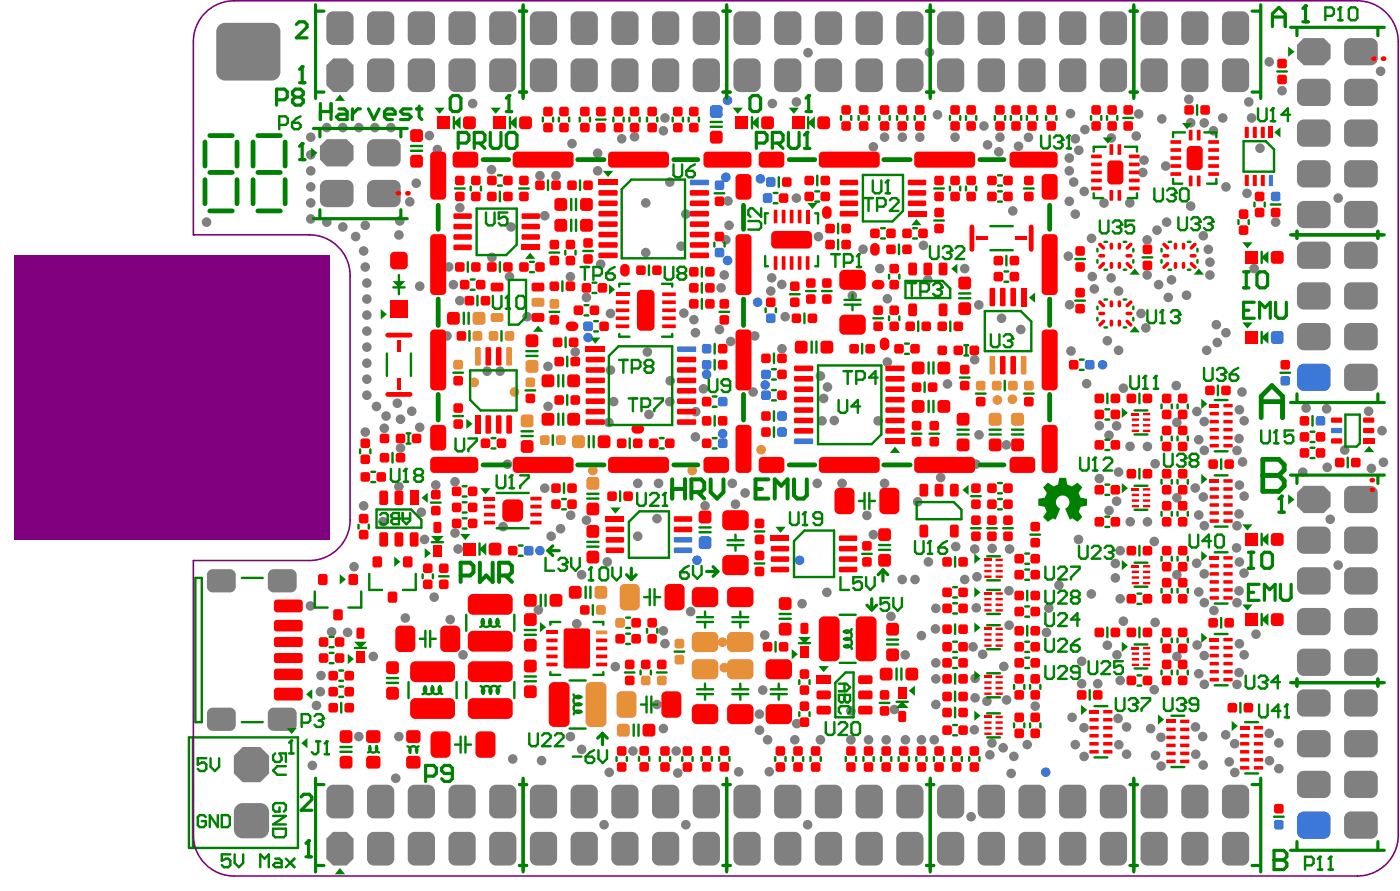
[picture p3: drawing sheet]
<svg xmlns="http://www.w3.org/2000/svg" width="291mm" height="185mm" viewBox="0 0 291 185" stroke-linecap="round" stroke-linejoin="round" font-family="sans-serif">
<circle cx="131.9" cy="28.4" r="1" fill="#808080"/>
<circle cx="150.9" cy="36.8" r="1" fill="#3c78d8"/>
<g fill="#808080">
<circle cx="46.3" cy="6.1" r="1"/>
<circle cx="46.3" cy="15.4" r="1"/>
<circle cx="57" cy="15.4" r="1"/>
<circle cx="57" cy="6.1" r="1"/>
<circle cx="159" cy="132" r="1"/>
<circle cx="248.8" cy="85.5" r="1"/>
<circle cx="248.9" cy="134.1" r="1"/>
<circle cx="248.8" cy="117.1" r="1"/>
<circle cx="250.3" cy="119.3" r="1"/>
<circle cx="205.3" cy="30.1" r="1"/>
<circle cx="207.6" cy="31.6" r="1"/>
<circle cx="204.5" cy="26.2" r="1"/>
<circle cx="222.5" cy="23.6" r="1"/>
<circle cx="210.5" cy="43.8" r="1"/>
<circle cx="203.1" cy="119.9" r="1"/>
<circle cx="198.7" cy="113.6" r="1"/>
<circle cx="209.8" cy="130" r="1"/>
<circle cx="224.9" cy="142.1" r="1"/>
<circle cx="224.9" cy="137.5" r="1"/>
<circle cx="203.5" cy="90.4" r="1"/>
<circle cx="203.5" cy="63.4" r="1"/>
<circle cx="177.2" cy="61.5" r="1"/>
<circle cx="193" cy="116.8" r="1"/>
<circle cx="226.9" cy="49.6" r="1"/>
<circle cx="223.5" cy="44.5" r="1"/>
<circle cx="222.1" cy="53.3" r="1"/>
<circle cx="222.4" cy="63.3" r="1"/>
<circle cx="232.9" cy="141.4" r="1"/>
<circle cx="240" cy="143.4" r="1"/>
<circle cx="257.7" cy="133.8" r="1"/>
<circle cx="257.1" cy="113.9" r="1"/>
<circle cx="257.2" cy="109.3" r="1"/>
<circle cx="258.3" cy="96" r="1"/>
<circle cx="258.6" cy="103.1" r="1"/>
<circle cx="257.7" cy="100.8" r="1"/>
<circle cx="258.2" cy="81.5" r="1"/>
<circle cx="252.4" cy="126.9" r="1"/>
<circle cx="249.2" cy="123" r="1"/>
<circle cx="250.4" cy="125.3" r="1"/>
<circle cx="228.2" cy="142.1" r="1"/>
<circle cx="209.3" cy="145.5" r="1"/>
<circle cx="144.3" cy="66.5" r="1"/>
<circle cx="142.2" cy="65.1" r="1"/>
<circle cx="144.6" cy="69.2" r="1"/>
<circle cx="222.6" cy="73" r="1"/>
<circle cx="138.2" cy="24.5" r="1"/>
<circle cx="137.9" cy="27.2" r="1"/>
<circle cx="129.2" cy="28.9" r="1"/>
<circle cx="157.9" cy="151.8" r="1"/>
<circle cx="159.6" cy="153.8" r="1"/>
<circle cx="165.6" cy="150.4" r="1"/>
<circle cx="160.4" cy="57.8" r="1"/>
<circle cx="162.5" cy="59.1" r="1"/>
</g>
<circle cx="122.2" cy="70.2" r="1" fill="#3c78d8"/>
<g fill="#808080">
<circle cx="124.2" cy="35.5" r="1"/>
<circle cx="284.5" cy="85.5" r="1"/>
</g>
<circle cx="166.2" cy="116.5" r="1" fill="#3c78d8"/>
<g fill="#808080">
<circle cx="102.3" cy="53.5" r="1"/>
<circle cx="90.9" cy="31.1" r="1"/>
<circle cx="211.7" cy="30.4" r="1"/>
<circle cx="149.6" cy="68.5" r="1"/>
<circle cx="151.9" cy="71" r="1"/>
<circle cx="241.5" cy="24.7" r="1"/>
<circle cx="236.7" cy="23.7" r="1"/>
<circle cx="237.8" cy="33.3" r="1"/>
<circle cx="237.6" cy="35.9" r="1"/>
<circle cx="254.2" cy="24.5" r="1"/>
<circle cx="259.6" cy="21.2" r="1"/>
<circle cx="120.9" cy="119.5" r="1"/>
<circle cx="185.2" cy="128.1" r="1"/>
<circle cx="258.6" cy="119.1" r="1"/>
<circle cx="260.7" cy="55.8" r="1"/>
<circle cx="180.2" cy="107.1" r="1"/>
<circle cx="169.9" cy="100.5" r="1"/>
<circle cx="118.6" cy="57.5" r="1"/>
<circle cx="85.2" cy="41.9" r="1"/>
<circle cx="234.9" cy="92.8" r="1"/>
<circle cx="232.1" cy="104.2" r="1"/>
<circle cx="235" cy="108.5" r="1"/>
<circle cx="209.2" cy="92.5" r="1"/>
<circle cx="124.9" cy="54.9" r="1"/>
<circle cx="206.2" cy="154.4" r="1"/>
<circle cx="205.8" cy="156.9" r="1"/>
<circle cx="202.5" cy="151.7" r="1"/>
<circle cx="213.5" cy="154.8" r="1"/>
<circle cx="208.5" cy="155.4" r="1"/>
<circle cx="215.2" cy="146.8" r="1"/>
</g>
<circle cx="217.4" cy="160.5" r="1" fill="#3c78d8"/>
<g fill="#808080">
<circle cx="210.2" cy="160.8" r="1"/>
<circle cx="170.9" cy="87.5" r="1"/>
</g>
<g fill="#3c78d8">
<circle cx="150.2" cy="90.1" r="1"/>
<circle cx="157.5" cy="62.8" r="1"/>
</g>
<g fill="#808080">
<circle cx="225.9" cy="79.8" r="1"/>
<circle cx="86.5" cy="38.1" r="1"/>
<circle cx="229.5" cy="42.2" r="1"/>
<circle cx="202.7" cy="145.1" r="1"/>
<circle cx="205.2" cy="145.8" r="1"/>
<circle cx="194.6" cy="126.5" r="1"/>
<circle cx="200.5" cy="120.5" r="1"/>
<circle cx="194.5" cy="130.7" r="1"/>
<circle cx="195.5" cy="99.3" r="1"/>
<circle cx="206.3" cy="114" r="1"/>
<circle cx="152.9" cy="104.8" r="1"/>
<circle cx="166.7" cy="125.5" r="1"/>
<circle cx="65.8" cy="146.6" r="1"/>
<circle cx="66.6" cy="143.8" r="1"/>
<circle cx="200.5" cy="55.8" r="1"/>
<circle cx="192.9" cy="58.2" r="1"/>
<circle cx="170.1" cy="49.2" r="1"/>
<circle cx="261.1" cy="131.8" r="1"/>
<circle cx="257.2" cy="125.3" r="1"/>
<circle cx="64.5" cy="126" r="1"/>
<circle cx="119.9" cy="129.7" r="1"/>
<circle cx="157.9" cy="148.4" r="1"/>
<circle cx="250.3" cy="25.5" r="1"/>
<circle cx="247.1" cy="20.6" r="1"/>
<circle cx="247.5" cy="25.5" r="1"/>
<circle cx="197" cy="79.8" r="1"/>
<circle cx="204.3" cy="136" r="1"/>
<circle cx="202.3" cy="134.5" r="1"/>
<circle cx="203" cy="126.3" r="1"/>
<circle cx="217.5" cy="131.5" r="1"/>
<circle cx="218" cy="126.4" r="1"/>
<circle cx="220.1" cy="121.6" r="1"/>
<circle cx="185.9" cy="147.5" r="1"/>
<circle cx="176.9" cy="147.8" r="1"/>
<circle cx="194.6" cy="146.4" r="1"/>
<circle cx="84.3" cy="128.5" r="1"/>
<circle cx="75.6" cy="105.1" r="1"/>
<circle cx="250.2" cy="103.3" r="1"/>
<circle cx="248.5" cy="101.4" r="1"/>
<circle cx="213.8" cy="28.6" r="1"/>
<circle cx="238.2" cy="68.2" r="1"/>
<circle cx="237.2" cy="65.2" r="1"/>
<circle cx="232.5" cy="60.5" r="1"/>
<circle cx="253.1" cy="71.2" r="1"/>
<circle cx="227.1" cy="57.5" r="1"/>
<circle cx="251.2" cy="51.8" r="1"/>
<circle cx="251.5" cy="54.5" r="1"/>
<circle cx="251.5" cy="57.2" r="1"/>
<circle cx="246.7" cy="61.4" r="1"/>
<circle cx="238.5" cy="49.9" r="1"/>
<circle cx="243.5" cy="58.2" r="1"/>
<circle cx="242.9" cy="61.8" r="1"/>
<circle cx="250.2" cy="49" r="1"/>
<circle cx="265.2" cy="46.2" r="1"/>
<circle cx="287" cy="14.8" r="1"/>
<circle cx="240.9" cy="59.2" r="1"/>
<circle cx="285.1" cy="97.4" r="1"/>
<circle cx="254.9" cy="69.2" r="1"/>
<circle cx="271.5" cy="84.8" r="1"/>
<circle cx="279.6" cy="93.5" r="1"/>
<circle cx="252.9" cy="67.5" r="1"/>
<circle cx="257.7" cy="85.2" r="1"/>
<circle cx="258.6" cy="87.5" r="1"/>
<circle cx="275.9" cy="97.1" r="1"/>
<circle cx="270.8" cy="98.2" r="1"/>
<circle cx="287.6" cy="96.1" r="1"/>
<circle cx="232.5" cy="72.8" r="1"/>
<circle cx="250.9" cy="72.8" r="1"/>
<circle cx="231" cy="57.8" r="1"/>
<circle cx="240.5" cy="47.8" r="1"/>
<circle cx="242.5" cy="46.2" r="1"/>
<circle cx="238.5" cy="57.2" r="1"/>
<circle cx="212.2" cy="68.5" r="1"/>
<circle cx="208.2" cy="66.2" r="1"/>
<circle cx="227.5" cy="60.1" r="1"/>
<circle cx="230.2" cy="70.8" r="1"/>
<circle cx="192" cy="51" r="1"/>
</g>
<circle cx="229.2" cy="75.8" r="1" fill="#3c78d8"/>
<g fill="#808080">
<circle cx="259.2" cy="40.2" r="1"/>
<circle cx="250.4" cy="93.6" r="1"/>
<circle cx="257.2" cy="93.6" r="1"/>
<circle cx="276.5" cy="107.9" r="1"/>
<circle cx="278.2" cy="117.5" r="1"/>
<circle cx="202.7" cy="141" r="1"/>
<circle cx="194.6" cy="141.1" r="1"/>
<circle cx="210.8" cy="157.2" r="1"/>
<circle cx="190.8" cy="104.3" r="1"/>
<circle cx="183.9" cy="100.5" r="1"/>
<circle cx="187.6" cy="120.5" r="1"/>
<circle cx="190.2" cy="120.5" r="1"/>
<circle cx="184.5" cy="62.1" r="1"/>
<circle cx="184.5" cy="75.3" r="1"/>
<circle cx="136.6" cy="146.4" r="1"/>
<circle cx="230.5" cy="106.1" r="1"/>
<circle cx="208.7" cy="138.5" r="1"/>
<circle cx="224.2" cy="112.1" r="1"/>
<circle cx="232.9" cy="114.5" r="1"/>
<circle cx="231.9" cy="117.1" r="1"/>
<circle cx="209.8" cy="122.8" r="1"/>
<circle cx="209.9" cy="114.1" r="1"/>
<circle cx="222.9" cy="149.1" r="1"/>
<circle cx="222.3" cy="35.5" r="1"/>
<circle cx="222.3" cy="41.8" r="1"/>
<circle cx="222.3" cy="32.8" r="1"/>
<circle cx="198.5" cy="28.5" r="1"/>
<circle cx="207.9" cy="28.5" r="1"/>
<circle cx="226.9" cy="123.5" r="1"/>
<circle cx="202.6" cy="114.1" r="1"/>
<circle cx="194.6" cy="137.8" r="1"/>
<circle cx="191.6" cy="132.1" r="1"/>
<circle cx="232.5" cy="98.1" r="1"/>
<circle cx="244.5" cy="80.2" r="1"/>
<circle cx="223.2" cy="37.8" r="1"/>
<circle cx="231.9" cy="120.1" r="1"/>
<circle cx="254.9" cy="38.8" r="1"/>
<circle cx="228.5" cy="88.5" r="1"/>
<circle cx="247.5" cy="42.8" r="1"/>
<circle cx="257.6" cy="106.8" r="1"/>
<circle cx="233.5" cy="129.1" r="1"/>
<circle cx="239.2" cy="151.4" r="1"/>
<circle cx="223.5" cy="154.8" r="1"/>
<circle cx="278.2" cy="41.2" r="1"/>
<circle cx="202.9" cy="96.5" r="1"/>
</g>
<circle cx="210.5" cy="83" r="1" fill="#e69138"/>
<g fill="#808080">
<circle cx="165.2" cy="153.8" r="1"/>
<circle cx="231" cy="28.7" r="1"/>
<circle cx="201.9" cy="169.8" r="1"/>
<circle cx="170.6" cy="153.8" r="1"/>
<circle cx="188.2" cy="136.1" r="1"/>
<circle cx="234.9" cy="42.2" r="1"/>
<circle cx="250" cy="153.1" r="1"/>
<circle cx="250.3" cy="136.3" r="1"/>
<circle cx="232.4" cy="149.3" r="1"/>
<circle cx="234.2" cy="151.1" r="1"/>
<circle cx="234.2" cy="156.8" r="1"/>
<circle cx="250.1" cy="159" r="1"/>
<circle cx="248.6" cy="156.8" r="1"/>
<circle cx="265.9" cy="159.8" r="1"/>
<circle cx="263.9" cy="158.1" r="1"/>
<circle cx="263.9" cy="152.4" r="1"/>
<circle cx="265.9" cy="154.4" r="1"/>
<circle cx="248.5" cy="151.1" r="1"/>
</g>
<circle cx="98.6" cy="79.5" r="1" fill="#e69138"/>
<g fill="#808080">
<circle cx="87.3" cy="88.8" r="1"/>
<circle cx="104" cy="77.2" r="1"/>
<circle cx="119.6" cy="73.2" r="1"/>
<circle cx="158.6" cy="143.4" r="1"/>
<circle cx="101.3" cy="77.2" r="1"/>
<circle cx="113.9" cy="84.5" r="1"/>
<circle cx="144.6" cy="90.8" r="1"/>
</g>
<circle cx="158.2" cy="93.5" r="1" fill="#e69138"/>
<g fill="#808080">
<circle cx="182.6" cy="87.5" r="1"/>
<circle cx="202.6" cy="74.8" r="1"/>
<circle cx="79.9" cy="89" r="1"/>
<circle cx="83.3" cy="93.1" r="1"/>
<circle cx="82.9" cy="101.1" r="1"/>
<circle cx="120.9" cy="155.8" r="1"/>
<circle cx="118.6" cy="153.1" r="1"/>
<circle cx="225.4" cy="151.3" r="1"/>
<circle cx="232.6" cy="154.8" r="1"/>
<circle cx="241.4" cy="159.2" r="1"/>
<circle cx="256.7" cy="160.6" r="1"/>
<circle cx="232.2" cy="136.1" r="1"/>
<circle cx="230.2" cy="134.1" r="1"/>
<circle cx="228.5" cy="99.5" r="1"/>
<circle cx="240.1" cy="129.4" r="1"/>
<circle cx="240" cy="112.6" r="1"/>
<circle cx="240.1" cy="96.4" r="1"/>
<circle cx="233.5" cy="80.7" r="1"/>
<circle cx="240.2" cy="157" r="1"/>
<circle cx="241.3" cy="153.3" r="1"/>
<circle cx="225.4" cy="157.2" r="1"/>
<circle cx="255.5" cy="158.4" r="1"/>
<circle cx="254.8" cy="152.7" r="1"/>
<circle cx="256.7" cy="154.6" r="1"/>
<circle cx="257.6" cy="91.2" r="1"/>
<circle cx="249.2" cy="91.4" r="1"/>
<circle cx="250.3" cy="87.6" r="1"/>
<circle cx="244.7" cy="87.8" r="1"/>
<circle cx="238.5" cy="92.8" r="1"/>
<circle cx="230.5" cy="90.5" r="1"/>
<circle cx="232.1" cy="88.5" r="1"/>
<circle cx="238.5" cy="108.5" r="1"/>
<circle cx="249.2" cy="107.1" r="1"/>
<circle cx="250.4" cy="109.3" r="1"/>
<circle cx="244.7" cy="103.5" r="1"/>
<circle cx="257.6" cy="122.8" r="1"/>
<circle cx="257.7" cy="116.8" r="1"/>
<circle cx="257.2" cy="142.3" r="1"/>
<circle cx="257.6" cy="139.8" r="1"/>
<circle cx="258.6" cy="136.1" r="1"/>
<circle cx="232.9" cy="124.5" r="1"/>
<circle cx="244.7" cy="119.5" r="1"/>
<circle cx="244.7" cy="136.5" r="1"/>
<circle cx="249.2" cy="140" r="1"/>
<circle cx="250.4" cy="142.3" r="1"/>
<circle cx="194.2" cy="153.8" r="1"/>
<circle cx="173.4" cy="87.4" r="1"/>
<circle cx="175.1" cy="100.5" r="1"/>
<circle cx="159.9" cy="160.4" r="1"/>
<circle cx="126.7" cy="160.5" r="1"/>
<circle cx="140.9" cy="160.7" r="1"/>
<circle cx="140.6" cy="156.1" r="1"/>
<circle cx="131.6" cy="156.1" r="1"/>
<circle cx="137.9" cy="151.4" r="1"/>
<circle cx="88.3" cy="112.1" r="1"/>
<circle cx="106.3" cy="47.2" r="1"/>
<circle cx="172" cy="80.4" r="1"/>
<circle cx="171.2" cy="82.8" r="1"/>
<circle cx="170.6" cy="78.2" r="1"/>
<circle cx="162.6" cy="72.5" r="1"/>
</g>
<circle cx="123.2" cy="97.8" r="1" fill="#e69138"/>
<g fill="#808080">
<circle cx="132.6" cy="100.5" r="1"/>
<circle cx="136.9" cy="100.5" r="1"/>
</g>
<circle cx="143.9" cy="97.8" r="1" fill="#e69138"/>
<g fill="#808080">
<circle cx="146.6" cy="105.1" r="1"/>
<circle cx="156.6" cy="81.5" r="1"/>
</g>
<circle cx="150.6" cy="138.8" r="1" fill="#e69138"/>
<circle cx="144.6" cy="85.6" r="1" fill="#808080"/>
<circle cx="207.3" cy="83.2" r="1" fill="#e69138"/>
<g fill="#808080">
<circle cx="182.9" cy="55.8" r="1"/>
<circle cx="179.4" cy="51.8" r="1"/>
<circle cx="165.6" cy="41.2" r="1"/>
<circle cx="191.2" cy="28.5" r="1"/>
</g>
<circle cx="158.1" cy="37.2" r="1" fill="#3c78d8"/>
<g fill="#808080">
<circle cx="160.2" cy="60.5" r="1"/>
<circle cx="163.2" cy="65.8" r="1"/>
</g>
<circle cx="159.1" cy="80" r="1" fill="#3c78d8"/>
<g fill="#808080">
<circle cx="149.9" cy="59.8" r="1"/>
<circle cx="287.3" cy="89.5" r="1"/>
<circle cx="111.9" cy="126.8" r="1"/>
<circle cx="176.9" cy="153.8" r="1"/>
<circle cx="180.6" cy="153.8" r="1"/>
<circle cx="184.2" cy="153.8" r="1"/>
<circle cx="188.2" cy="153.8" r="1"/>
<circle cx="191.6" cy="153.8" r="1"/>
<circle cx="142.6" cy="44.5" r="1"/>
<circle cx="181.6" cy="111.1" r="1"/>
<circle cx="171.9" cy="123.1" r="1"/>
<circle cx="109.6" cy="65.8" r="1"/>
<circle cx="92.9" cy="69.8" r="1"/>
<circle cx="105.5" cy="96.5" r="1"/>
<circle cx="113.9" cy="76.2" r="1"/>
<circle cx="127.9" cy="138.6" r="1"/>
<circle cx="252.3" cy="27.2" r="1"/>
<circle cx="136.6" cy="107.8" r="1"/>
<circle cx="121.9" cy="108.1" r="1"/>
<circle cx="126.6" cy="87.8" r="1"/>
<circle cx="139.2" cy="83.5" r="1"/>
<circle cx="75.9" cy="89.8" r="1"/>
</g>
<circle cx="150.2" cy="133.5" r="1" fill="#e69138"/>
<g fill="#808080">
<circle cx="93.6" cy="128.8" r="1"/>
<circle cx="116.5" cy="109.9" r="1"/>
<circle cx="114.6" cy="111.5" r="1"/>
<circle cx="137.9" cy="131.1" r="1"/>
<circle cx="112.6" cy="158.1" r="1"/>
<circle cx="153.6" cy="160.4" r="1"/>
<circle cx="74.6" cy="153.1" r="1"/>
<circle cx="64.9" cy="159.1" r="1"/>
<circle cx="82.9" cy="153.1" r="1"/>
<circle cx="82.3" cy="161.8" r="1"/>
<circle cx="73.6" cy="117.8" r="1"/>
<circle cx="68.9" cy="131.3" r="1"/>
<circle cx="72.3" cy="131.5" r="1"/>
<circle cx="66.7" cy="140.4" r="1"/>
<circle cx="143.6" cy="127.1" r="1"/>
<circle cx="118.6" cy="107.1" r="1"/>
<circle cx="126.2" cy="116.8" r="1"/>
<circle cx="134.9" cy="86.1" r="1"/>
<circle cx="127.6" cy="83.5" r="1"/>
<circle cx="102.2" cy="35.3" r="1"/>
<circle cx="93.3" cy="55.5" r="1"/>
<circle cx="94.3" cy="59.2" r="1"/>
<circle cx="105.9" cy="57.5" r="1"/>
<circle cx="95.6" cy="62.5" r="1"/>
<circle cx="121.9" cy="61.8" r="1"/>
<circle cx="139.2" cy="37.8" r="1"/>
<circle cx="95.6" cy="43.2" r="1"/>
<circle cx="115.6" cy="36.5" r="1"/>
<circle cx="126.9" cy="65.2" r="1"/>
<circle cx="113.3" cy="44.8" r="1"/>
<circle cx="95.2" cy="114.1" r="1"/>
<circle cx="77.6" cy="136.5" r="1"/>
<circle cx="83.3" cy="87.1" r="1"/>
<circle cx="96.3" cy="136.1" r="1"/>
<circle cx="90.3" cy="124.1" r="1"/>
<circle cx="90.6" cy="100.8" r="1"/>
<circle cx="106.6" cy="157.8" r="1"/>
<circle cx="87.6" cy="106.5" r="1"/>
<circle cx="104.6" cy="109.5" r="1"/>
<circle cx="113.2" cy="101.5" r="1"/>
<circle cx="134.2" cy="52.5" r="1"/>
<circle cx="134.2" cy="42.2" r="1"/>
<circle cx="194.9" cy="23.9" r="1"/>
<circle cx="134.6" cy="73.2" r="1"/>
<circle cx="132.6" cy="111.5" r="1"/>
<circle cx="138.2" cy="133.8" r="1"/>
<circle cx="165.6" cy="21.2" r="1"/>
<circle cx="42.9" cy="46.2" r="1"/>
<circle cx="98.3" cy="21.5" r="1"/>
<circle cx="181.6" cy="30.5" r="1"/>
<circle cx="160.6" cy="21.5" r="1"/>
<circle cx="118.9" cy="29.9" r="1"/>
</g>
<circle cx="144.9" cy="116.5" r="1" fill="#3c78d8"/>
<g fill="#808080">
<circle cx="266.5" cy="18.9" r="1"/>
<circle cx="261.9" cy="30.8" r="1"/>
<circle cx="260.2" cy="24.5" r="1"/>
<circle cx="242.3" cy="34.5" r="1"/>
<circle cx="263.9" cy="12.9" r="1"/>
<circle cx="236.2" cy="28.3" r="1"/>
<circle cx="225.5" cy="26.9" r="1"/>
<circle cx="156.9" cy="69.8" r="1"/>
</g>
<circle cx="151.2" cy="20.9" r="1" fill="#3c78d8"/>
<g fill="#808080">
<circle cx="275.8" cy="85" r="1"/>
<circle cx="224.3" cy="31.2" r="1"/>
<circle cx="225.4" cy="39.8" r="1"/>
<circle cx="223.5" cy="28.9" r="1"/>
<circle cx="124.2" cy="31.8" r="1"/>
<circle cx="183.9" cy="28.5" r="1"/>
<circle cx="94.6" cy="110.8" r="1"/>
<circle cx="82.6" cy="83.8" r="1"/>
<circle cx="150.6" cy="57.2" r="1"/>
<circle cx="168" cy="11" r="1"/>
<circle cx="193.2" cy="10.9" r="1"/>
<circle cx="187.6" cy="28.5" r="1"/>
<circle cx="152.2" cy="100.5" r="1"/>
<circle cx="154.9" cy="102.5" r="1"/>
<circle cx="150.9" cy="49.8" r="1"/>
</g>
<circle cx="107" cy="81.5" r="1" fill="#e69138"/>
<g fill="#808080">
<circle cx="79.6" cy="108.4" r="1"/>
<circle cx="146.2" cy="80.8" r="1"/>
<circle cx="151.6" cy="46.8" r="1"/>
<circle cx="141.6" cy="51.2" r="1"/>
<circle cx="139.3" cy="79.2" r="1"/>
<circle cx="80.3" cy="86.5" r="1"/>
<circle cx="78.3" cy="84.5" r="1"/>
<circle cx="85.6" cy="85.5" r="1"/>
<circle cx="94.6" cy="100.1" r="1"/>
<circle cx="125.6" cy="171.4" r="1"/>
<circle cx="142.6" cy="171.4" r="1"/>
<circle cx="76.3" cy="75.5" r="1"/>
<circle cx="76.3" cy="82.2" r="1"/>
<circle cx="76.3" cy="78.8" r="1"/>
<circle cx="76.3" cy="72.2" r="1"/>
<circle cx="76.3" cy="68.8" r="1"/>
<circle cx="75.6" cy="52.2" r="1"/>
<circle cx="76.3" cy="58.8" r="1"/>
<circle cx="75.9" cy="55.5" r="1"/>
<circle cx="71.3" cy="47.2" r="1"/>
<circle cx="67.9" cy="46.2" r="1"/>
<circle cx="73.9" cy="49.2" r="1"/>
<circle cx="75.9" cy="46.8" r="1"/>
<circle cx="76.3" cy="62.2" r="1"/>
<circle cx="76.3" cy="65.5" r="1"/>
<circle cx="87.3" cy="59.5" r="1"/>
<circle cx="82.9" cy="48.8" r="1"/>
<circle cx="91.3" cy="49.8" r="1"/>
<circle cx="67.9" cy="26.5" r="1"/>
<circle cx="64.6" cy="35.5" r="1"/>
<circle cx="64.6" cy="32.2" r="1"/>
<circle cx="64.6" cy="28.5" r="1"/>
<circle cx="64.6" cy="38.8" r="1"/>
<circle cx="64.6" cy="45.5" r="1"/>
<circle cx="64.6" cy="42.2" r="1"/>
<circle cx="71.3" cy="26.5" r="1"/>
<circle cx="83.1" cy="45.9" r="1"/>
<circle cx="89.3" cy="28.2" r="1"/>
<circle cx="77.9" cy="26.5" r="1"/>
<circle cx="74.6" cy="26.5" r="1"/>
<circle cx="81.3" cy="26.5" r="1"/>
<circle cx="112.3" cy="36.5" r="1"/>
<circle cx="126.9" cy="76.9" r="1"/>
<circle cx="167.9" cy="171.4" r="1"/>
<circle cx="151.3" cy="41.8" r="1"/>
</g>
<g fill="#3c78d8">
<circle cx="146.9" cy="77.8" r="1"/>
<circle cx="112.2" cy="114.5" r="1"/>
<circle cx="151.3" cy="54.1" r="1"/>
</g>
<g fill="#808080">
<path d="M45 6.5l1.8-1.8h9.7l1.8 1.8v8.4l-1.8 1.8h-9.7l-1.8-1.8z" fill-rule="evenodd"/>
<path d="M237.1 13.6l1.4-1.5h2.8l1.5 1.5v4.1l-1.5 1.4h-2.8l-1.4-1.4z" fill-rule="evenodd"/>
<path d="M144 13.6l1.4-1.5h2.9l1.4 1.5v4.1l-1.4 1.4h-2.9l-1.4-1.4z" fill-rule="evenodd"/>
<path d="M194.8 13.6l1.4-1.5h2.8l1.4 1.5v4.1l-1.4 1.4h-2.8l-1.4-1.4z" fill-rule="evenodd"/>
<path d="M169.4 3.8l1.4-1.4h2.8l1.5 1.4v4.1l-1.5 1.4h-2.8l-1.4-1.4z" fill-rule="evenodd"/>
<path d="M177.9 3.8l1.4-1.4h2.8l1.4 1.4v4.1l-1.4 1.4h-2.8l-1.4-1.4z" fill-rule="evenodd"/>
<path d="M186.3 3.8l1.4-1.4h2.9l1.4 1.4v4.1l-1.4 1.4h-2.9l-1.4-1.4z" fill-rule="evenodd"/>
<path d="M194.8 3.8l1.4-1.4h2.8l1.4 1.4v4.1l-1.4 1.4h-2.8l-1.4-1.4z" fill-rule="evenodd"/>
<path d="M203.2 3.8l1.5-1.4h2.8l1.4 1.4v4.1l-1.4 1.4h-2.8l-1.5-1.4z" fill-rule="evenodd"/>
<path d="M211.7 3.8l1.4-1.4h2.9l1.4 1.4v4.1l-1.4 1.4h-2.9l-1.4-1.4z" fill-rule="evenodd"/>
<path d="M220.2 3.8l1.4-1.4h2.8l1.4 1.4v4.1l-1.4 1.4h-2.8l-1.4-1.4z" fill-rule="evenodd"/>
<path d="M228.6 3.8l1.5-1.4h2.8l1.4 1.4v4.1l-1.4 1.4h-2.8l-1.5-1.4z" fill-rule="evenodd"/>
<path d="M237.1 3.8l1.4-1.4h2.8l1.5 1.4v4.1l-1.5 1.4h-2.8l-1.4-1.4z" fill-rule="evenodd"/>
<path d="M228.6 13.6l1.5-1.5h2.8l1.4 1.5v4.1l-1.4 1.4h-2.8l-1.5-1.4z" fill-rule="evenodd"/>
<path d="M220.2 13.6l1.4-1.5h2.8l1.4 1.5v4.1l-1.4 1.4h-2.8l-1.4-1.4z" fill-rule="evenodd"/>
<path d="M203.2 13.6l1.5-1.5h2.8l1.4 1.5v4.1l-1.4 1.4h-2.8l-1.5-1.4z" fill-rule="evenodd"/>
<path d="M211.7 13.6l1.4-1.5h2.9l1.4 1.5v4.1l-1.4 1.4h-2.9l-1.4-1.4z" fill-rule="evenodd"/>
<path d="M269.6 43.2l1.4-1.4h4.2l1.4 1.4v2.8l-1.4 1.4h-4.2l-1.4-1.4z" fill-rule="evenodd"/>
<path d="M269.6 26.3l1.4-1.5h4.2l1.4 1.5v2.8l-1.4 1.4h-4.2l-1.4-1.4z" fill-rule="evenodd"/>
<path d="M269.6 34.7l1.4-1.4h4.2l1.4 1.4v2.8l-1.4 1.5h-4.2l-1.4-1.5z" fill-rule="evenodd"/>
<path d="M269.6 51.6l1.4-1.4h4.2l1.4 1.4v2.9l-1.4 1.4h-4.2l-1.4-1.4z" fill-rule="evenodd"/>
<path d="M254 13.6l1.4-1.5h2.9l1.4 1.5v4.1l-1.4 1.4h-2.9l-1.4-1.4z" fill-rule="evenodd"/>
<path d="M245.6 13.6l1.4-1.5h2.8l1.4 1.5v4.1l-1.4 1.4h-2.8l-1.4-1.4z" fill-rule="evenodd"/>
<path d="M186.3 13.6l1.4-1.5h2.9l1.4 1.5v4.1l-1.4 1.4h-2.9l-1.4-1.4z" fill-rule="evenodd"/>
<path d="M177.9 13.6l1.4-1.5h2.8l1.4 1.5v4.1l-1.4 1.4h-2.8l-1.4-1.4z" fill-rule="evenodd"/>
<path d="M160.9 13.6l1.4-1.5h2.9l1.4 1.5v4.1l-1.4 1.4h-2.9l-1.4-1.4z" fill-rule="evenodd"/>
<path d="M169.4 13.6l1.4-1.5h2.8l1.5 1.5v4.1l-1.5 1.4h-2.8l-1.4-1.4z" fill-rule="evenodd"/>
<path d="M269.6 9.3l1.4-1.4h4.2l1.4 1.4v2.9l-1.4 1.4h-4.2l-1.4-1.4z" fill-rule="evenodd"/>
<path d="M269.6 17.8l1.4-1.4h4.2l1.4 1.4v2.8l-1.4 1.4h-4.2l-1.4-1.4z" fill-rule="evenodd"/>
<path d="M66.5 38.8l1.4-1.4h4.2l1.4 1.4v2.8l-1.4 1.5h-4.2l-1.4-1.5z" fill-rule="evenodd"/>
<path d="M67.8 3.8l1.5-1.4h2.8l1.4 1.4v4.1l-1.4 1.4h-2.8l-1.5-1.4z" fill-rule="evenodd"/>
<path d="M76.3 3.8l1.4-1.4h2.8l1.5 1.4v4.1l-1.5 1.4h-2.8l-1.4-1.4z" fill-rule="evenodd"/>
<path d="M84.8 3.8l1.4-1.4h2.8l1.4 1.4v4.1l-1.4 1.4h-2.8l-1.4-1.4z" fill-rule="evenodd"/>
<path d="M93.2 3.8l1.4-1.4h2.9l1.4 1.4v4.1l-1.4 1.4h-2.9l-1.4-1.4z" fill-rule="evenodd"/>
<path d="M101.7 3.8l1.4-1.4h2.8l1.5 1.4v4.1l-1.5 1.4h-2.8l-1.4-1.4z" fill-rule="evenodd"/>
<path d="M110.2 3.8l1.4-1.4h2.8l1.4 1.4v4.1l-1.4 1.4h-2.8l-1.4-1.4z" fill-rule="evenodd"/>
<path d="M118.6 3.8l1.4-1.4h2.9l1.4 1.4v4.1l-1.4 1.4h-2.9l-1.4-1.4z" fill-rule="evenodd"/>
<path d="M127.1 3.8l1.4-1.4h2.8l1.4 1.4v4.1l-1.4 1.4h-2.8l-1.4-1.4z" fill-rule="evenodd"/>
<path d="M135.5 3.8l1.5-1.4h2.8l1.4 1.4v4.1l-1.4 1.4h-2.8l-1.5-1.4z" fill-rule="evenodd"/>
<path d="M144 3.8l1.4-1.4h2.9l1.4 1.4v4.1l-1.4 1.4h-2.9l-1.4-1.4z" fill-rule="evenodd"/>
<path d="M152.5 3.8l1.4-1.4h2.8l1.4 1.4v4.1l-1.4 1.4h-2.8l-1.4-1.4z" fill-rule="evenodd"/>
<path d="M160.9 3.8l1.4-1.4h2.9l1.4 1.4v4.1l-1.4 1.4h-2.9l-1.4-1.4z" fill-rule="evenodd"/>
<path d="M245.6 3.8l1.4-1.4h2.8l1.4 1.4v4.1l-1.4 1.4h-2.8l-1.4-1.4z" fill-rule="evenodd"/>
<path d="M254 3.8l1.4-1.4h2.9l1.4 1.4v4.1l-1.4 1.4h-2.9l-1.4-1.4z" fill-rule="evenodd"/>
<path d="M67.8 13.6l1.5-1.5h2.8l1.4 1.5v4.1l-1.4 1.4h-2.8l-1.5-1.4z" fill-rule="evenodd"/>
<path d="M152.5 13.6l1.4-1.5h2.8l1.4 1.5v4.1l-1.4 1.4h-2.8l-1.4-1.4z" fill-rule="evenodd"/>
<path d="M76.3 13.6l1.4-1.5h2.8l1.5 1.5v4.1l-1.5 1.4h-2.8l-1.4-1.4z" fill-rule="evenodd"/>
<path d="M84.8 13.6l1.4-1.5h2.8l1.4 1.5v4.1l-1.4 1.4h-2.8l-1.4-1.4z" fill-rule="evenodd"/>
<path d="M93.2 13.6l1.4-1.5h2.9l1.4 1.5v4.1l-1.4 1.4h-2.9l-1.4-1.4z" fill-rule="evenodd"/>
<path d="M101.7 13.6l1.4-1.5h2.8l1.5 1.5v4.1l-1.5 1.4h-2.8l-1.4-1.4z" fill-rule="evenodd"/>
<path d="M110.2 13.6l1.4-1.5h2.8l1.4 1.5v4.1l-1.4 1.4h-2.8l-1.4-1.4z" fill-rule="evenodd"/>
<path d="M118.6 13.6l1.4-1.5h2.9l1.4 1.5v4.1l-1.4 1.4h-2.9l-1.4-1.4z" fill-rule="evenodd"/>
<path d="M127.1 13.6l1.4-1.5h2.8l1.4 1.5v4.1l-1.4 1.4h-2.8l-1.4-1.4z" fill-rule="evenodd"/>
<path d="M135.5 13.6l1.5-1.5h2.8l1.4 1.5v4.1l-1.4 1.4h-2.8l-1.5-1.4z" fill-rule="evenodd"/>
<path d="M76.3 30.4l1.4-1.5h4.2l1.4 1.5v2.8l-1.4 1.4h-4.2l-1.4-1.4z" fill-rule="evenodd"/>
<path d="M76.3 38.8l1.4-1.4h4.2l1.4 1.4v2.8l-1.4 1.5h-4.2l-1.4-1.5z" fill-rule="evenodd"/>
<path d="M66.5 30.4l1.4-1.5h4.2l1.4 1.5v2.8l-1.4 1.4h-4.2l-1.4-1.4z" fill-rule="evenodd"/>
<path d="M160.9 174.3l1.4-1.4h2.9l1.4 1.4v4.2l-1.4 1.4h-2.9l-1.4-1.4z" fill-rule="evenodd"/>
<path d="M186.3 174.3l1.4-1.4h2.9l1.4 1.4v4.2l-1.4 1.4h-2.9l-1.4-1.4z" fill-rule="evenodd"/>
<path d="M177.9 174.3l1.4-1.4h2.8l1.4 1.4v4.2l-1.4 1.4h-2.8l-1.4-1.4z" fill-rule="evenodd"/>
<path d="M169.4 174.3l1.4-1.4h2.8l1.5 1.4v4.2l-1.5 1.4h-2.8l-1.4-1.4z" fill-rule="evenodd"/>
<path d="M160.9 164.5l1.4-1.4h2.9l1.4 1.4v4.2l-1.4 1.4h-2.9l-1.4-1.4z" fill-rule="evenodd"/>
<path d="M169.4 164.5l1.4-1.4h2.8l1.5 1.4v4.2l-1.5 1.4h-2.8l-1.4-1.4z" fill-rule="evenodd"/>
<path d="M177.9 164.5l1.4-1.4h2.8l1.4 1.4v4.2l-1.4 1.4h-2.8l-1.4-1.4z" fill-rule="evenodd"/>
<path d="M186.3 164.5l1.4-1.4h2.9l1.4 1.4v4.2l-1.4 1.4h-2.9l-1.4-1.4z" fill-rule="evenodd"/>
<path d="M194.8 164.5l1.4-1.4h2.8l1.4 1.4v4.2l-1.4 1.4h-2.8l-1.4-1.4z" fill-rule="evenodd"/>
<path d="M279.4 9.3l1.4-1.4h4.2l1.4 1.4v2.9l-1.4 1.4h-4.2l-1.4-1.4z" fill-rule="evenodd"/>
<path d="M279.4 170.1l1.4-1.4h4.2l1.4 1.4v2.8l-1.4 1.4h-4.2l-1.4-1.4z" fill-rule="evenodd"/>
<path d="M279.4 161.6l1.4-1.4h4.2l1.4 1.4v2.9l-1.4 1.4h-4.2l-1.4-1.4z" fill-rule="evenodd"/>
<path d="M269.6 161.6l1.4-1.4h4.2l1.4 1.4v2.9l-1.4 1.4h-4.2l-1.4-1.4z" fill-rule="evenodd"/>
</g>
<g fill="#808080">
<path d="M56.5 4.7a1.8 1.8 0 0 1 1.8 1.8h-1.8z"/>
<path d="M45.5 5.3l.8-.5 .5-.1v1.8h-1.8v-.4z"/>
<path d="M45 14.9h1.8v1.8a1.8 1.8 0 0 1-1.8-1.8z"/>
<path d="M56.5 14.9h1.8a1.8 1.8 0 0 1-1.8 1.8z"/>
<path d="M241.3 12.1a1.42 1.42 0 0 1 1.5 1.5h-1.5z"/>
<path d="M237.4 12.7l.7-.5 .4-.1v1.5h-1.4z"/>
<path d="M237.1 17.7h1.4v1.4a1.42 1.42 0 0 1-1.4-1.4z"/>
<path d="M241.3 17.7h1.5a1.42 1.42 0 0 1-1.5 1.4z"/>
<path d="M148.3 12.1a1.42 1.42 0 0 1 1.4 1.5h-1.4z"/>
<path d="M144.3 12.7l.7-.5 .4-.1v1.5h-1.4z"/>
<path d="M144 17.7h1.4v1.4a1.42 1.42 0 0 1-1.4-1.4z"/>
<path d="M148.3 17.7h1.4a1.42 1.42 0 0 1-1.4 1.4z"/>
<path d="M199 12.1a1.42 1.42 0 0 1 1.4 1.5h-1.4z"/>
<path d="M195.1 12.7l.7-.5 .4-.1v1.5h-1.4z"/>
<path d="M194.8 17.7h1.4v1.4a1.42 1.42 0 0 1-1.4-1.4z"/>
<path d="M199 17.7h1.4a1.42 1.42 0 0 1-1.4 1.4z"/>
<path d="M173.6 2.4a1.42 1.42 0 0 1 1.5 1.4h-1.5z"/>
<path d="M169.7 2.9l.7-.5h.4v1.4h-1.4z"/>
<path d="M169.4 7.9h1.4v1.4a1.42 1.42 0 0 1-1.4-1.4z"/>
<path d="M173.6 7.9h1.5a1.42 1.42 0 0 1-1.5 1.4z"/>
<path d="M182.1 2.4a1.42 1.42 0 0 1 1.4 1.4h-1.4z"/>
<path d="M178.1 2.9l.7-.5h.5v1.4h-1.4z"/>
<path d="M177.9 7.9h1.4v1.4a1.42 1.42 0 0 1-1.4-1.4z"/>
<path d="M182.1 7.9h1.4a1.42 1.42 0 0 1-1.4 1.4z"/>
<path d="M190.6 2.4a1.42 1.42 0 0 1 1.4 1.4h-1.4z"/>
<path d="M186.6 2.9l.7-.5h.4v1.4h-1.4z"/>
<path d="M186.3 7.9h1.4v1.4a1.42 1.42 0 0 1-1.4-1.4z"/>
<path d="M190.6 7.9h1.4a1.42 1.42 0 0 1-1.4 1.4z"/>
<path d="M199 2.4a1.42 1.42 0 0 1 1.4 1.4h-1.4z"/>
<path d="M195.1 2.9l.7-.5h.4v1.4h-1.4z"/>
<path d="M194.8 7.9h1.4v1.4a1.42 1.42 0 0 1-1.4-1.4z"/>
<path d="M199 7.9h1.4a1.42 1.42 0 0 1-1.4 1.4z"/>
<path d="M207.5 2.4a1.42 1.42 0 0 1 1.4 1.4h-1.4z"/>
<path d="M203.5 2.9l.7-.5h.5v1.4h-1.5z"/>
<path d="M203.2 7.9h1.5v1.4a1.42 1.42 0 0 1-1.5-1.4z"/>
<path d="M207.5 7.9h1.4a1.42 1.42 0 0 1-1.4 1.4z"/>
<path d="M216 2.4a1.42 1.42 0 0 1 1.4 1.4h-1.4z"/>
<path d="M212 2.9l.7-.5h.4v1.4h-1.4z"/>
<path d="M211.7 7.9h1.4v1.4a1.42 1.42 0 0 1-1.4-1.4z"/>
<path d="M216 7.9h1.4a1.42 1.42 0 0 1-1.4 1.4z"/>
<path d="M224.4 2.4a1.42 1.42 0 0 1 1.4 1.4h-1.4z"/>
<path d="M220.4 2.9l.7-.5h.5v1.4h-1.4z"/>
<path d="M220.2 7.9h1.4v1.4a1.42 1.42 0 0 1-1.4-1.4z"/>
<path d="M224.4 7.9h1.4a1.42 1.42 0 0 1-1.4 1.4z"/>
<path d="M232.9 2.4a1.42 1.42 0 0 1 1.4 1.4h-1.4z"/>
<path d="M228.9 2.9l.7-.5h.5v1.4h-1.5z"/>
<path d="M228.6 7.9h1.5v1.4a1.42 1.42 0 0 1-1.5-1.4z"/>
<path d="M232.9 7.9h1.4a1.42 1.42 0 0 1-1.4 1.4z"/>
<path d="M241.3 2.4a1.42 1.42 0 0 1 1.5 1.4h-1.5z"/>
<path d="M237.4 2.9l.7-.5h.4v1.4h-1.4z"/>
<path d="M237.1 7.9h1.4v1.4a1.42 1.42 0 0 1-1.4-1.4z"/>
<path d="M241.3 7.9h1.5a1.42 1.42 0 0 1-1.5 1.4z"/>
<path d="M232.9 12.1a1.42 1.42 0 0 1 1.4 1.5h-1.4z"/>
<path d="M228.9 12.7l.7-.5 .5-.1v1.5h-1.5z"/>
<path d="M228.6 17.7h1.5v1.4a1.42 1.42 0 0 1-1.5-1.4z"/>
<path d="M232.9 17.7h1.4a1.42 1.42 0 0 1-1.4 1.4z"/>
<path d="M224.4 12.1a1.42 1.42 0 0 1 1.4 1.5h-1.4z"/>
<path d="M220.4 12.7l.7-.5 .5-.1v1.5h-1.4z"/>
<path d="M220.2 17.7h1.4v1.4a1.42 1.42 0 0 1-1.4-1.4z"/>
<path d="M224.4 17.7h1.4a1.42 1.42 0 0 1-1.4 1.4z"/>
<path d="M207.5 12.1a1.42 1.42 0 0 1 1.4 1.5h-1.4z"/>
<path d="M203.5 12.7l.7-.5 .5-.1v1.5h-1.5z"/>
<path d="M203.2 17.7h1.5v1.4a1.42 1.42 0 0 1-1.5-1.4z"/>
<path d="M207.5 17.7h1.4a1.42 1.42 0 0 1-1.4 1.4z"/>
<path d="M216 12.1a1.42 1.42 0 0 1 1.4 1.5h-1.4z"/>
<path d="M212 12.7l.7-.5 .4-.1v1.5h-1.4z"/>
<path d="M211.7 17.7h1.4v1.4a1.42 1.42 0 0 1-1.4-1.4z"/>
<path d="M216 17.7h1.4a1.42 1.42 0 0 1-1.4 1.4z"/>
<path d="M275.2 46h1.4a1.42 1.42 0 0 1-1.4 1.4z"/>
<path d="M275.2 41.8a1.42 1.42 0 0 1 1.4 1.4h-1.4z"/>
<path d="M269.9 42.3l.7-.5h.4v1.4h-1.4z"/>
<path d="M269.6 46h1.4v1.4a1.42 1.42 0 0 1-1.4-1.4z"/>
<path d="M275.2 29.1h1.4a1.42 1.42 0 0 1-1.4 1.4z"/>
<path d="M275.2 24.8a1.42 1.42 0 0 1 1.4 1.5h-1.4z"/>
<path d="M269.9 25.4l.7-.5 .4-.1v1.5h-1.4z"/>
<path d="M269.6 29.1h1.4v1.4a1.42 1.42 0 0 1-1.4-1.4z"/>
<path d="M275.2 37.5h1.4a1.42 1.42 0 0 1-1.4 1.5z"/>
<path d="M275.2 33.3a1.42 1.42 0 0 1 1.4 1.4h-1.4z"/>
<path d="M269.9 33.9l.7-.5 .4-.1v1.4h-1.4z"/>
<path d="M269.6 37.5h1.4v1.5a1.42 1.42 0 0 1-1.4-1.5z"/>
<path d="M275.2 54.5h1.4a1.42 1.42 0 0 1-1.4 1.4z"/>
<path d="M275.2 50.2a1.42 1.42 0 0 1 1.4 1.4h-1.4z"/>
<path d="M269.9 50.8l.7-.5 .4-.1v1.4h-1.4z"/>
<path d="M269.6 54.5h1.4v1.4a1.42 1.42 0 0 1-1.4-1.4z"/>
<path d="M258.3 12.1a1.42 1.42 0 0 1 1.4 1.5h-1.4z"/>
<path d="M254.3 12.7l.7-.5 .4-.1v1.5h-1.4z"/>
<path d="M254 17.7h1.4v1.4a1.42 1.42 0 0 1-1.4-1.4z"/>
<path d="M258.3 17.7h1.4a1.42 1.42 0 0 1-1.4 1.4z"/>
<path d="M249.8 12.1a1.42 1.42 0 0 1 1.4 1.5h-1.4z"/>
<path d="M245.8 12.7l.7-.5 .5-.1v1.5h-1.4z"/>
<path d="M245.6 17.7h1.4v1.4a1.42 1.42 0 0 1-1.4-1.4z"/>
<path d="M249.8 17.7h1.4a1.42 1.42 0 0 1-1.4 1.4z"/>
<path d="M190.6 12.1a1.42 1.42 0 0 1 1.4 1.5h-1.4z"/>
<path d="M186.6 12.7l.7-.5 .4-.1v1.5h-1.4z"/>
<path d="M186.3 17.7h1.4v1.4a1.42 1.42 0 0 1-1.4-1.4z"/>
<path d="M190.6 17.7h1.4a1.42 1.42 0 0 1-1.4 1.4z"/>
<path d="M182.1 12.1a1.42 1.42 0 0 1 1.4 1.5h-1.4z"/>
<path d="M178.1 12.7l.7-.5 .5-.1v1.5h-1.4z"/>
<path d="M177.9 17.7h1.4v1.4a1.42 1.42 0 0 1-1.4-1.4z"/>
<path d="M182.1 17.7h1.4a1.42 1.42 0 0 1-1.4 1.4z"/>
<path d="M165.2 12.1a1.42 1.42 0 0 1 1.4 1.5h-1.4z"/>
<path d="M161.2 12.7l.7-.5 .4-.1v1.5h-1.4z"/>
<path d="M160.9 17.7h1.4v1.4a1.42 1.42 0 0 1-1.4-1.4z"/>
<path d="M165.2 17.7h1.4a1.42 1.42 0 0 1-1.4 1.4z"/>
<path d="M173.6 12.1a1.42 1.42 0 0 1 1.5 1.5h-1.5z"/>
<path d="M169.7 12.7l.7-.5 .4-.1v1.5h-1.4z"/>
<path d="M169.4 17.7h1.4v1.4a1.42 1.42 0 0 1-1.4-1.4z"/>
<path d="M173.6 17.7h1.5a1.42 1.42 0 0 1-1.5 1.4z"/>
<path d="M275.2 20.6h1.4a1.42 1.42 0 0 1-1.4 1.4z"/>
<path d="M275.2 16.4a1.42 1.42 0 0 1 1.4 1.4h-1.4z"/>
<path d="M269.9 17l.7-.6h.4v1.4h-1.4z"/>
<path d="M269.6 20.6h1.4v1.4a1.42 1.42 0 0 1-1.4-1.4z"/>
<path d="M72.1 41.6h1.4a1.42 1.42 0 0 1-1.4 1.5z"/>
<path d="M72.1 37.4a1.42 1.42 0 0 1 1.4 1.4h-1.4z"/>
<path d="M66.8 38l.7-.5 .4-.1v1.4h-1.4z"/>
<path d="M66.5 41.6h1.4v1.5a1.42 1.42 0 0 1-1.4-1.5z"/>
<path d="M72.1 2.4a1.42 1.42 0 0 1 1.4 1.4h-1.4z"/>
<path d="M68.1 2.9l.7-.5h.5v1.4h-1.5z"/>
<path d="M67.8 7.9h1.5v1.4a1.42 1.42 0 0 1-1.5-1.4z"/>
<path d="M72.1 7.9h1.4a1.42 1.42 0 0 1-1.4 1.4z"/>
<path d="M80.5 2.4a1.42 1.42 0 0 1 1.5 1.4h-1.5z"/>
<path d="M76.6 2.9l.7-.5h.4v1.4h-1.4z"/>
<path d="M76.3 7.9h1.4v1.4a1.42 1.42 0 0 1-1.4-1.4z"/>
<path d="M80.5 7.9h1.5a1.42 1.42 0 0 1-1.5 1.4z"/>
<path d="M89 2.4a1.42 1.42 0 0 1 1.4 1.4h-1.4z"/>
<path d="M85 2.9l.7-.5h.5v1.4h-1.4z"/>
<path d="M84.8 7.9h1.4v1.4a1.42 1.42 0 0 1-1.4-1.4z"/>
<path d="M89 7.9h1.4a1.42 1.42 0 0 1-1.4 1.4z"/>
<path d="M97.5 2.4a1.42 1.42 0 0 1 1.4 1.4h-1.4z"/>
<path d="M93.5 2.9l.7-.5h.4v1.4h-1.4z"/>
<path d="M93.2 7.9h1.4v1.4a1.42 1.42 0 0 1-1.4-1.4z"/>
<path d="M97.5 7.9h1.4a1.42 1.42 0 0 1-1.4 1.4z"/>
<path d="M105.9 2.4a1.42 1.42 0 0 1 1.5 1.4h-1.5z"/>
<path d="M102 2.9l.7-.5h.4v1.4h-1.4z"/>
<path d="M101.7 7.9h1.4v1.4a1.42 1.42 0 0 1-1.4-1.4z"/>
<path d="M105.9 7.9h1.5a1.42 1.42 0 0 1-1.5 1.4z"/>
<path d="M114.4 2.4a1.42 1.42 0 0 1 1.4 1.4h-1.4z"/>
<path d="M110.4 2.9l.7-.5h.5v1.4h-1.4z"/>
<path d="M110.2 7.9h1.4v1.4a1.42 1.42 0 0 1-1.4-1.4z"/>
<path d="M114.4 7.9h1.4a1.42 1.42 0 0 1-1.4 1.4z"/>
<path d="M122.9 2.4a1.42 1.42 0 0 1 1.4 1.4h-1.4z"/>
<path d="M118.9 2.9l.7-.5h.4v1.4h-1.4z"/>
<path d="M118.6 7.9h1.4v1.4a1.42 1.42 0 0 1-1.4-1.4z"/>
<path d="M122.9 7.9h1.4a1.42 1.42 0 0 1-1.4 1.4z"/>
<path d="M131.3 2.4a1.42 1.42 0 0 1 1.4 1.4h-1.4z"/>
<path d="M127.4 2.9l.6-.5h.5v1.4h-1.4z"/>
<path d="M127.1 7.9h1.4v1.4a1.42 1.42 0 0 1-1.4-1.4z"/>
<path d="M131.3 7.9h1.4a1.42 1.42 0 0 1-1.4 1.4z"/>
<path d="M139.8 2.4a1.42 1.42 0 0 1 1.4 1.4h-1.4z"/>
<path d="M135.8 2.9l.7-.5h.5v1.4h-1.5z"/>
<path d="M135.5 7.9h1.5v1.4a1.42 1.42 0 0 1-1.5-1.4z"/>
<path d="M139.8 7.9h1.4a1.42 1.42 0 0 1-1.4 1.4z"/>
<path d="M148.3 2.4a1.42 1.42 0 0 1 1.4 1.4h-1.4z"/>
<path d="M144.3 2.9l.7-.5h.4v1.4h-1.4z"/>
<path d="M144 7.9h1.4v1.4a1.42 1.42 0 0 1-1.4-1.4z"/>
<path d="M148.3 7.9h1.4a1.42 1.42 0 0 1-1.4 1.4z"/>
<path d="M156.7 2.4a1.42 1.42 0 0 1 1.4 1.4h-1.4z"/>
<path d="M152.7 2.9l.7-.5h.5v1.4h-1.4z"/>
<path d="M152.5 7.9h1.4v1.4a1.42 1.42 0 0 1-1.4-1.4z"/>
<path d="M156.7 7.9h1.4a1.42 1.42 0 0 1-1.4 1.4z"/>
<path d="M165.2 2.4a1.42 1.42 0 0 1 1.4 1.4h-1.4z"/>
<path d="M161.2 2.9l.7-.5h.4v1.4h-1.4z"/>
<path d="M160.9 7.9h1.4v1.4a1.42 1.42 0 0 1-1.4-1.4z"/>
<path d="M165.2 7.9h1.4a1.42 1.42 0 0 1-1.4 1.4z"/>
<path d="M249.8 2.4a1.42 1.42 0 0 1 1.4 1.4h-1.4z"/>
<path d="M245.8 2.9l.7-.5h.5v1.4h-1.4z"/>
<path d="M245.6 7.9h1.4v1.4a1.42 1.42 0 0 1-1.4-1.4z"/>
<path d="M249.8 7.9h1.4a1.42 1.42 0 0 1-1.4 1.4z"/>
<path d="M258.3 2.4a1.42 1.42 0 0 1 1.4 1.4h-1.4z"/>
<path d="M254.3 2.9l.7-.5h.4v1.4h-1.4z"/>
<path d="M254 7.9h1.4v1.4a1.42 1.42 0 0 1-1.4-1.4z"/>
<path d="M258.3 7.9h1.4a1.42 1.42 0 0 1-1.4 1.4z"/>
<path d="M156.7 12.1a1.42 1.42 0 0 1 1.4 1.5h-1.4z"/>
<path d="M152.7 12.7l.7-.5 .5-.1v1.5h-1.4z"/>
<path d="M152.5 17.7h1.4v1.4a1.42 1.42 0 0 1-1.4-1.4z"/>
<path d="M156.7 17.7h1.4a1.42 1.42 0 0 1-1.4 1.4z"/>
<path d="M80.5 12.1a1.42 1.42 0 0 1 1.5 1.5h-1.5z"/>
<path d="M76.6 12.7l.7-.5 .4-.1v1.5h-1.4z"/>
<path d="M76.3 17.7h1.4v1.4a1.42 1.42 0 0 1-1.4-1.4z"/>
<path d="M80.5 17.7h1.5a1.42 1.42 0 0 1-1.5 1.4z"/>
<path d="M89 12.1a1.42 1.42 0 0 1 1.4 1.5h-1.4z"/>
<path d="M85 12.7l.7-.5 .5-.1v1.5h-1.4z"/>
<path d="M84.8 17.7h1.4v1.4a1.42 1.42 0 0 1-1.4-1.4z"/>
<path d="M89 17.7h1.4a1.42 1.42 0 0 1-1.4 1.4z"/>
<path d="M97.5 12.1a1.42 1.42 0 0 1 1.4 1.5h-1.4z"/>
<path d="M93.5 12.7l.7-.5 .4-.1v1.5h-1.4z"/>
<path d="M93.2 17.7h1.4v1.4a1.42 1.42 0 0 1-1.4-1.4z"/>
<path d="M97.5 17.7h1.4a1.42 1.42 0 0 1-1.4 1.4z"/>
<path d="M105.9 12.1a1.42 1.42 0 0 1 1.5 1.5h-1.5z"/>
<path d="M102 12.7l.7-.5 .4-.1v1.5h-1.4z"/>
<path d="M101.7 17.7h1.4v1.4a1.42 1.42 0 0 1-1.4-1.4z"/>
<path d="M105.9 17.7h1.5a1.42 1.42 0 0 1-1.5 1.4z"/>
<path d="M114.4 12.1a1.42 1.42 0 0 1 1.4 1.5h-1.4z"/>
<path d="M110.4 12.7l.7-.5 .5-.1v1.5h-1.4z"/>
<path d="M110.2 17.7h1.4v1.4a1.42 1.42 0 0 1-1.4-1.4z"/>
<path d="M114.4 17.7h1.4a1.42 1.42 0 0 1-1.4 1.4z"/>
<path d="M122.9 12.1a1.42 1.42 0 0 1 1.4 1.5h-1.4z"/>
<path d="M118.9 12.7l.7-.5 .4-.1v1.5h-1.4z"/>
<path d="M118.6 17.7h1.4v1.4a1.42 1.42 0 0 1-1.4-1.4z"/>
<path d="M122.9 17.7h1.4a1.42 1.42 0 0 1-1.4 1.4z"/>
<path d="M131.3 12.1a1.42 1.42 0 0 1 1.4 1.5h-1.4z"/>
<path d="M127.4 12.7l.6-.5 .5-.1v1.5h-1.4z"/>
<path d="M127.1 17.7h1.4v1.4a1.42 1.42 0 0 1-1.4-1.4z"/>
<path d="M131.3 17.7h1.4a1.42 1.42 0 0 1-1.4 1.4z"/>
<path d="M139.8 12.1a1.42 1.42 0 0 1 1.4 1.5h-1.4z"/>
<path d="M135.8 12.7l.7-.5 .5-.1v1.5h-1.5z"/>
<path d="M135.5 17.7h1.5v1.4a1.42 1.42 0 0 1-1.5-1.4z"/>
<path d="M139.8 17.7h1.4a1.42 1.42 0 0 1-1.4 1.4z"/>
<path d="M81.9 33.2h1.4a1.42 1.42 0 0 1-1.4 1.4z"/>
<path d="M81.9 28.9a1.42 1.42 0 0 1 1.4 1.5h-1.4z"/>
<path d="M76.6 29.5l.7-.5 .4-.1v1.5h-1.4z"/>
<path d="M76.3 33.2h1.4v1.4a1.42 1.42 0 0 1-1.4-1.4z"/>
<path d="M81.9 41.6h1.4a1.42 1.42 0 0 1-1.4 1.5z"/>
<path d="M81.9 37.4a1.42 1.42 0 0 1 1.4 1.4h-1.4z"/>
<path d="M76.6 38l.7-.5 .4-.1v1.4h-1.4z"/>
<path d="M76.3 41.6h1.4v1.5a1.42 1.42 0 0 1-1.4-1.5z"/>
<path d="M165.2 172.9a1.42 1.42 0 0 1 1.4 1.4h-1.4z"/>
<path d="M161.2 173.5l.7-.5 .4-.1v1.4h-1.4z"/>
<path d="M160.9 178.5h1.4v1.4a1.42 1.42 0 0 1-1.4-1.4z"/>
<path d="M165.2 178.5h1.4a1.42 1.42 0 0 1-1.4 1.4z"/>
<path d="M190.6 172.9a1.42 1.42 0 0 1 1.4 1.4h-1.4z"/>
<path d="M186.6 173.5l.7-.5 .4-.1v1.4h-1.4z"/>
<path d="M186.3 178.5h1.4v1.4a1.42 1.42 0 0 1-1.4-1.4z"/>
<path d="M190.6 178.5h1.4a1.42 1.42 0 0 1-1.4 1.4z"/>
<path d="M182.1 172.9a1.42 1.42 0 0 1 1.4 1.4h-1.4z"/>
<path d="M178.1 173.5l.7-.5 .5-.1v1.4h-1.4z"/>
<path d="M177.9 178.5h1.4v1.4a1.42 1.42 0 0 1-1.4-1.4z"/>
<path d="M182.1 178.5h1.4a1.42 1.42 0 0 1-1.4 1.4z"/>
<path d="M173.6 172.9a1.42 1.42 0 0 1 1.5 1.4h-1.5z"/>
<path d="M169.7 173.5l.7-.5 .4-.1v1.4h-1.4z"/>
<path d="M169.4 178.5h1.4v1.4a1.42 1.42 0 0 1-1.4-1.4z"/>
<path d="M173.6 178.5h1.5a1.42 1.42 0 0 1-1.5 1.4z"/>
<path d="M165.2 163.1a1.42 1.42 0 0 1 1.4 1.4h-1.4z"/>
<path d="M161.2 163.7l.7-.5 .4-.1v1.4h-1.4z"/>
<path d="M160.9 168.7h1.4v1.4a1.42 1.42 0 0 1-1.4-1.4z"/>
<path d="M165.2 168.7h1.4a1.42 1.42 0 0 1-1.4 1.4z"/>
<path d="M173.6 163.1a1.42 1.42 0 0 1 1.5 1.4h-1.5z"/>
<path d="M169.7 163.7l.7-.5 .4-.1v1.4h-1.4z"/>
<path d="M169.4 168.7h1.4v1.4a1.42 1.42 0 0 1-1.4-1.4z"/>
<path d="M173.6 168.7h1.5a1.42 1.42 0 0 1-1.5 1.4z"/>
<path d="M182.1 163.1a1.42 1.42 0 0 1 1.4 1.4h-1.4z"/>
<path d="M178.1 163.7l.7-.5 .5-.1v1.4h-1.4z"/>
<path d="M177.9 168.7h1.4v1.4a1.42 1.42 0 0 1-1.4-1.4z"/>
<path d="M182.1 168.7h1.4a1.42 1.42 0 0 1-1.4 1.4z"/>
<path d="M190.6 163.1a1.42 1.42 0 0 1 1.4 1.4h-1.4z"/>
<path d="M186.6 163.7l.7-.5 .4-.1v1.4h-1.4z"/>
<path d="M186.3 168.7h1.4v1.4a1.42 1.42 0 0 1-1.4-1.4z"/>
<path d="M190.6 168.7h1.4a1.42 1.42 0 0 1-1.4 1.4z"/>
<path d="M199 163.1a1.42 1.42 0 0 1 1.4 1.4h-1.4z"/>
<path d="M195.1 163.7l.7-.5 .4-.1v1.4h-1.4z"/>
<path d="M194.8 168.7h1.4v1.4a1.42 1.42 0 0 1-1.4-1.4z"/>
<path d="M199 168.7h1.4a1.42 1.42 0 0 1-1.4 1.4z"/>
<path d="M285 12.2h1.4a1.42 1.42 0 0 1-1.4 1.4z"/>
<path d="M285 7.9a1.42 1.42 0 0 1 1.4 1.4h-1.4z"/>
<path d="M279.7 8.5l.7-.5 .4-.1v1.4h-1.4z"/>
<path d="M279.4 12.2h1.4v1.4a1.42 1.42 0 0 1-1.4-1.4z"/>
<path d="M285 172.9h1.4a1.42 1.42 0 0 1-1.4 1.4z"/>
<path d="M285 168.7a1.42 1.42 0 0 1 1.4 1.4h-1.4z"/>
<path d="M279.7 169.3l.7-.5 .4-.1v1.4h-1.4z"/>
<path d="M279.4 172.9h1.4v1.4a1.42 1.42 0 0 1-1.4-1.4z"/>
<path d="M285 164.5h1.4a1.42 1.42 0 0 1-1.4 1.4z"/>
<path d="M285 160.2a1.42 1.42 0 0 1 1.4 1.4h-1.4z"/>
<path d="M279.7 160.8l.7-.5 .4-.1v1.4h-1.4z"/>
<path d="M279.4 164.5h1.4v1.4a1.42 1.42 0 0 1-1.4-1.4z"/>
<path d="M275.2 164.5h1.4a1.42 1.42 0 0 1-1.4 1.4z"/>
<path d="M275.2 160.2a1.42 1.42 0 0 1 1.4 1.4h-1.4z"/>
<path d="M269.9 160.8l.7-.5 .4-.1v1.4h-1.4z"/>
<path d="M269.6 164.5h1.4v1.4a1.42 1.42 0 0 1-1.4-1.4z"/>
</g>
<path d="M269.6 170.1l1.4-1.4h4.2l1.4 1.4v2.8l-1.4 1.4h-4.2l-1.4-1.4z" fill-rule="evenodd" fill="#3c78d8"/>
<g fill="#3c78d8">
<path d="M275.2 172.9h1.4a1.42 1.42 0 0 1-1.4 1.4z"/>
<path d="M275.2 168.7a1.42 1.42 0 0 1 1.4 1.4h-1.4z"/>
<path d="M269.9 169.3l.7-.5 .4-.1v1.4h-1.4z"/>
<path d="M269.6 172.9h1.4v1.4a1.42 1.42 0 0 1-1.4-1.4z"/>
</g>
<g fill="#808080">
<path d="M279.4 153.2l1.4-1.4h4.2l1.4 1.4v2.8l-1.4 1.4h-4.2l-1.4-1.4z" fill-rule="evenodd"/>
<path d="M269.6 153.2l1.4-1.4h4.2l1.4 1.4v2.8l-1.4 1.4h-4.2l-1.4-1.4z" fill-rule="evenodd"/>
<path d="M269.6 127.8l1.4-1.4h4.2l1.4 1.4v2.8l-1.4 1.4h-4.2l-1.4-1.4z" fill-rule="evenodd"/>
<path d="M269.6 136.3l1.4-1.5h4.2l1.4 1.5v2.8l-1.4 1.4h-4.2l-1.4-1.4z" fill-rule="evenodd"/>
<path d="M269.6 119.3l1.4-1.4h4.2l1.4 1.4v2.9l-1.4 1.4h-4.2l-1.4-1.4z" fill-rule="evenodd"/>
<path d="M279.4 102.4l1.4-1.4h4.2l1.4 1.4v2.8l-1.4 1.5h-4.2l-1.4-1.5z" fill-rule="evenodd"/>
<path d="M269.6 102.4l1.4-1.4h4.2l1.4 1.4v2.8l-1.4 1.5h-4.2l-1.4-1.5z" fill-rule="evenodd"/>
<path d="M269.6 110.9l1.4-1.4h4.2l1.4 1.4v2.8l-1.4 1.4h-4.2l-1.4-1.4z" fill-rule="evenodd"/>
<path d="M279.4 110.9l1.4-1.4h4.2l1.4 1.4v2.8l-1.4 1.4h-4.2l-1.4-1.4z" fill-rule="evenodd"/>
<path d="M279.4 51.6l1.4-1.4h4.2l1.4 1.4v2.9l-1.4 1.4h-4.2l-1.4-1.4z" fill-rule="evenodd"/>
<path d="M279.4 144.7l1.4-1.4h4.2l1.4 1.4v2.8l-1.4 1.5h-4.2l-1.4-1.5z" fill-rule="evenodd"/>
<path d="M269.6 144.7l1.4-1.4h4.2l1.4 1.4v2.8l-1.4 1.5h-4.2l-1.4-1.5z" fill-rule="evenodd"/>
<path d="M279.4 119.3l1.4-1.4h4.2l1.4 1.4v2.9l-1.4 1.4h-4.2l-1.4-1.4z" fill-rule="evenodd"/>
<path d="M279.4 127.8l1.4-1.4h4.2l1.4 1.4v2.8l-1.4 1.4h-4.2l-1.4-1.4z" fill-rule="evenodd"/>
<path d="M279.4 136.3l1.4-1.5h4.2l1.4 1.5v2.8l-1.4 1.4h-4.2l-1.4-1.4z" fill-rule="evenodd"/>
<path d="M269.6 60.1l1.4-1.4h4.2l1.4 1.4v2.8l-1.4 1.4h-4.2l-1.4-1.4z" fill-rule="evenodd"/>
<path d="M279.4 17.8l1.4-1.4h4.2l1.4 1.4v2.8l-1.4 1.4h-4.2l-1.4-1.4z" fill-rule="evenodd"/>
<path d="M279.4 26.3l1.4-1.5h4.2l1.4 1.5v2.8l-1.4 1.4h-4.2l-1.4-1.4z" fill-rule="evenodd"/>
<path d="M279.4 34.7l1.4-1.4h4.2l1.4 1.4v2.8l-1.4 1.5h-4.2l-1.4-1.5z" fill-rule="evenodd"/>
<path d="M279.4 43.2l1.4-1.4h4.2l1.4 1.4v2.8l-1.4 1.4h-4.2l-1.4-1.4z" fill-rule="evenodd"/>
<path d="M279.4 60.1l1.4-1.4h4.2l1.4 1.4v2.8l-1.4 1.4h-4.2l-1.4-1.4z" fill-rule="evenodd"/>
<path d="M269.6 68.6l1.4-1.5h4.2l1.4 1.5v2.8l-1.4 1.4h-4.2l-1.4-1.4z" fill-rule="evenodd"/>
<path d="M279.4 68.6l1.4-1.5h4.2l1.4 1.5v2.8l-1.4 1.4h-4.2l-1.4-1.4z" fill-rule="evenodd"/>
</g>
<g fill="#808080">
<path d="M285 156h1.4a1.42 1.42 0 0 1-1.4 1.4z"/>
<path d="M285 151.8a1.42 1.42 0 0 1 1.4 1.4h-1.4z"/>
<path d="M279.7 152.3l.7-.5h.4v1.4h-1.4z"/>
<path d="M279.4 156h1.4v1.4a1.42 1.42 0 0 1-1.4-1.4z"/>
<path d="M275.2 156h1.4a1.42 1.42 0 0 1-1.4 1.4z"/>
<path d="M275.2 151.8a1.42 1.42 0 0 1 1.4 1.4h-1.4z"/>
<path d="M269.9 152.3l.7-.5h.4v1.4h-1.4z"/>
<path d="M269.6 156h1.4v1.4a1.42 1.42 0 0 1-1.4-1.4z"/>
<path d="M275.2 130.6h1.4a1.42 1.42 0 0 1-1.4 1.4z"/>
<path d="M275.2 126.4a1.42 1.42 0 0 1 1.4 1.4h-1.4z"/>
<path d="M269.9 127l.7-.6h.4v1.4h-1.4z"/>
<path d="M269.6 130.6h1.4v1.4a1.42 1.42 0 0 1-1.4-1.4z"/>
<path d="M275.2 139.1h1.4a1.42 1.42 0 0 1-1.4 1.4z"/>
<path d="M275.2 134.8a1.42 1.42 0 0 1 1.4 1.5h-1.4z"/>
<path d="M269.9 135.4l.7-.5 .4-.1v1.5h-1.4z"/>
<path d="M269.6 139.1h1.4v1.4a1.42 1.42 0 0 1-1.4-1.4z"/>
<path d="M275.2 122.2h1.4a1.42 1.42 0 0 1-1.4 1.4z"/>
<path d="M275.2 117.9a1.42 1.42 0 0 1 1.4 1.4h-1.4z"/>
<path d="M269.9 118.5l.7-.5 .4-.1v1.4h-1.4z"/>
<path d="M269.6 122.2h1.4v1.4a1.42 1.42 0 0 1-1.4-1.4z"/>
<path d="M285 105.2h1.4a1.42 1.42 0 0 1-1.4 1.5z"/>
<path d="M285 101a1.42 1.42 0 0 1 1.4 1.4h-1.4z"/>
<path d="M279.7 101.6l.7-.5 .4-.1v1.4h-1.4z"/>
<path d="M279.4 105.2h1.4v1.5a1.42 1.42 0 0 1-1.4-1.5z"/>
<path d="M275.2 113.7h1.4a1.42 1.42 0 0 1-1.4 1.4z"/>
<path d="M275.2 109.5a1.42 1.42 0 0 1 1.4 1.4h-1.4z"/>
<path d="M269.9 110l.7-.5h.4v1.4h-1.4z"/>
<path d="M269.6 113.7h1.4v1.4a1.42 1.42 0 0 1-1.4-1.4z"/>
<path d="M285 113.7h1.4a1.42 1.42 0 0 1-1.4 1.4z"/>
<path d="M285 109.5a1.42 1.42 0 0 1 1.4 1.4h-1.4z"/>
<path d="M279.7 110l.7-.5h.4v1.4h-1.4z"/>
<path d="M279.4 113.7h1.4v1.4a1.42 1.42 0 0 1-1.4-1.4z"/>
<path d="M285 54.5h1.4a1.42 1.42 0 0 1-1.4 1.4z"/>
<path d="M285 50.2a1.42 1.42 0 0 1 1.4 1.4h-1.4z"/>
<path d="M279.7 50.8l.7-.5 .4-.1v1.4h-1.4z"/>
<path d="M279.4 54.5h1.4v1.4a1.42 1.42 0 0 1-1.4-1.4z"/>
<path d="M285 147.5h1.4a1.42 1.42 0 0 1-1.4 1.5z"/>
<path d="M285 143.3a1.42 1.42 0 0 1 1.4 1.4h-1.4z"/>
<path d="M279.7 143.9l.7-.5 .4-.1v1.4h-1.4z"/>
<path d="M279.4 147.5h1.4v1.5a1.42 1.42 0 0 1-1.4-1.5z"/>
<path d="M275.2 147.5h1.4a1.42 1.42 0 0 1-1.4 1.5z"/>
<path d="M275.2 143.3a1.42 1.42 0 0 1 1.4 1.4h-1.4z"/>
<path d="M269.9 143.9l.7-.5 .4-.1v1.4h-1.4z"/>
<path d="M269.6 147.5h1.4v1.5a1.42 1.42 0 0 1-1.4-1.5z"/>
<path d="M285 122.2h1.4a1.42 1.42 0 0 1-1.4 1.4z"/>
<path d="M285 117.9a1.42 1.42 0 0 1 1.4 1.4h-1.4z"/>
<path d="M279.7 118.5l.7-.5 .4-.1v1.4h-1.4z"/>
<path d="M279.4 122.2h1.4v1.4a1.42 1.42 0 0 1-1.4-1.4z"/>
<path d="M285 130.6h1.4a1.42 1.42 0 0 1-1.4 1.4z"/>
<path d="M285 126.4a1.42 1.42 0 0 1 1.4 1.4h-1.4z"/>
<path d="M279.7 127l.7-.6h.4v1.4h-1.4z"/>
<path d="M279.4 130.6h1.4v1.4a1.42 1.42 0 0 1-1.4-1.4z"/>
<path d="M285 139.1h1.4a1.42 1.42 0 0 1-1.4 1.4z"/>
<path d="M285 134.8a1.42 1.42 0 0 1 1.4 1.5h-1.4z"/>
<path d="M279.7 135.4l.7-.5 .4-.1v1.5h-1.4z"/>
<path d="M279.4 139.1h1.4v1.4a1.42 1.42 0 0 1-1.4-1.4z"/>
<path d="M275.2 62.9h1.4a1.42 1.42 0 0 1-1.4 1.4z"/>
<path d="M275.2 58.7a1.42 1.42 0 0 1 1.4 1.4h-1.4z"/>
<path d="M269.9 59.3l.7-.5 .4-.1v1.4h-1.4z"/>
<path d="M269.6 62.9h1.4v1.4a1.42 1.42 0 0 1-1.4-1.4z"/>
<path d="M285 20.6h1.4a1.42 1.42 0 0 1-1.4 1.4z"/>
<path d="M285 16.4a1.42 1.42 0 0 1 1.4 1.4h-1.4z"/>
<path d="M279.7 17l.7-.6h.4v1.4h-1.4z"/>
<path d="M279.4 20.6h1.4v1.4a1.42 1.42 0 0 1-1.4-1.4z"/>
<path d="M285 29.1h1.4a1.42 1.42 0 0 1-1.4 1.4z"/>
<path d="M285 24.8a1.42 1.42 0 0 1 1.4 1.5h-1.4z"/>
<path d="M279.7 25.4l.7-.5 .4-.1v1.5h-1.4z"/>
<path d="M279.4 29.1h1.4v1.4a1.42 1.42 0 0 1-1.4-1.4z"/>
<path d="M285 37.5h1.4a1.42 1.42 0 0 1-1.4 1.5z"/>
<path d="M285 33.3a1.42 1.42 0 0 1 1.4 1.4h-1.4z"/>
<path d="M279.7 33.9l.7-.5 .4-.1v1.4h-1.4z"/>
<path d="M279.4 37.5h1.4v1.5a1.42 1.42 0 0 1-1.4-1.5z"/>
<path d="M285 46h1.4a1.42 1.42 0 0 1-1.4 1.4z"/>
<path d="M285 41.8a1.42 1.42 0 0 1 1.4 1.4h-1.4z"/>
<path d="M279.7 42.3l.7-.5h.4v1.4h-1.4z"/>
<path d="M279.4 46h1.4v1.4a1.42 1.42 0 0 1-1.4-1.4z"/>
<path d="M285 62.9h1.4a1.42 1.42 0 0 1-1.4 1.4z"/>
<path d="M285 58.7a1.42 1.42 0 0 1 1.4 1.4h-1.4z"/>
<path d="M279.7 59.3l.7-.5 .4-.1v1.4h-1.4z"/>
<path d="M279.4 62.9h1.4v1.4a1.42 1.42 0 0 1-1.4-1.4z"/>
<path d="M275.2 71.4h1.4a1.42 1.42 0 0 1-1.4 1.4z"/>
<path d="M275.2 67.1a1.42 1.42 0 0 1 1.4 1.5h-1.4z"/>
<path d="M269.9 67.7l.7-.5 .4-.1v1.5h-1.4z"/>
<path d="M269.6 71.4h1.4v1.4a1.42 1.42 0 0 1-1.4-1.4z"/>
<path d="M285 71.4h1.4a1.42 1.42 0 0 1-1.4 1.4z"/>
<path d="M285 67.1a1.42 1.42 0 0 1 1.4 1.5h-1.4z"/>
<path d="M279.7 67.7l.7-.5 .4-.1v1.5h-1.4z"/>
<path d="M279.4 71.4h1.4v1.4a1.42 1.42 0 0 1-1.4-1.4z"/>
</g>
<path d="M269.6 77l1.4-1.4h4.2l1.4 1.4v2.9l-1.4 1.4h-4.2l-1.4-1.4z" fill-rule="evenodd" fill="#3c78d8"/>
<g fill="#3c78d8">
<path d="M275.2 79.9h1.4a1.42 1.42 0 0 1-1.4 1.4z"/>
<path d="M275.2 75.6a1.42 1.42 0 0 1 1.4 1.4h-1.4z"/>
<path d="M269.9 76.2l.7-.5 .4-.1v1.4h-1.4z"/>
<path d="M269.6 79.9h1.4v1.4a1.42 1.42 0 0 1-1.4-1.4z"/>
</g>
<g fill="#808080">
<path d="M279.4 77l1.4-1.4h4.2l1.4 1.4v2.9l-1.4 1.4h-4.2l-1.4-1.4z" fill-rule="evenodd"/>
<path d="M194.8 174.3l1.4-1.4h2.8l1.4 1.4v4.2l-1.4 1.4h-2.8l-1.4-1.4z" fill-rule="evenodd"/>
<path d="M203.2 174.3l1.5-1.4h2.8l1.4 1.4v4.2l-1.4 1.4h-2.8l-1.5-1.4z" fill-rule="evenodd"/>
<path d="M211.7 174.3l1.4-1.4h2.9l1.4 1.4v4.2l-1.4 1.4h-2.9l-1.4-1.4z" fill-rule="evenodd"/>
<path d="M220.2 174.3l1.4-1.4h2.8l1.4 1.4v4.2l-1.4 1.4h-2.8l-1.4-1.4z" fill-rule="evenodd"/>
<path d="M228.6 174.3l1.5-1.4h2.8l1.4 1.4v4.2l-1.4 1.4h-2.8l-1.5-1.4z" fill-rule="evenodd"/>
<path d="M237.1 174.3l1.4-1.4h2.8l1.5 1.4v4.2l-1.5 1.4h-2.8l-1.4-1.4z" fill-rule="evenodd"/>
<path d="M245.6 174.3l1.4-1.4h2.8l1.4 1.4v4.2l-1.4 1.4h-2.8l-1.4-1.4z" fill-rule="evenodd"/>
<path d="M254 174.3l1.4-1.4h2.9l1.4 1.4v4.2l-1.4 1.4h-2.9l-1.4-1.4z" fill-rule="evenodd"/>
<path d="M203.2 164.5l1.5-1.4h2.8l1.4 1.4v4.2l-1.4 1.4h-2.8l-1.5-1.4z" fill-rule="evenodd"/>
<path d="M211.7 164.5l1.4-1.4h2.9l1.4 1.4v4.2l-1.4 1.4h-2.9l-1.4-1.4z" fill-rule="evenodd"/>
<path d="M220.2 164.5l1.4-1.4h2.8l1.4 1.4v4.2l-1.4 1.4h-2.8l-1.4-1.4z" fill-rule="evenodd"/>
<path d="M228.6 164.5l1.5-1.4h2.8l1.4 1.4v4.2l-1.4 1.4h-2.8l-1.5-1.4z" fill-rule="evenodd"/>
<path d="M237.1 164.5l1.4-1.4h2.8l1.5 1.4v4.2l-1.5 1.4h-2.8l-1.4-1.4z" fill-rule="evenodd"/>
<path d="M245.6 164.5l1.4-1.4h2.8l1.4 1.4v4.2l-1.4 1.4h-2.8l-1.4-1.4z" fill-rule="evenodd"/>
<path d="M254 164.5l1.4-1.4h2.9l1.4 1.4v4.2l-1.4 1.4h-2.9l-1.4-1.4z" fill-rule="evenodd"/>
<path d="M135.5 174.3l1.5-1.4h2.8l1.4 1.4v4.2l-1.4 1.4h-2.8l-1.5-1.4z" fill-rule="evenodd"/>
<path d="M152.5 174.3l1.4-1.4h2.8l1.4 1.4v4.2l-1.4 1.4h-2.8l-1.4-1.4z" fill-rule="evenodd"/>
<path d="M135.5 164.5l1.5-1.4h2.8l1.4 1.4v4.2l-1.4 1.4h-2.8l-1.5-1.4z" fill-rule="evenodd"/>
<path d="M144 174.3l1.4-1.4h2.9l1.4 1.4v4.2l-1.4 1.4h-2.9l-1.4-1.4z" fill-rule="evenodd"/>
<path d="M144 164.5l1.4-1.4h2.9l1.4 1.4v4.2l-1.4 1.4h-2.9l-1.4-1.4z" fill-rule="evenodd"/>
<path d="M152.5 164.5l1.4-1.4h2.8l1.4 1.4v4.2l-1.4 1.4h-2.8l-1.4-1.4z" fill-rule="evenodd"/>
<path d="M55.7 148.3l1.2-1.2h3.6l1.2 1.2v2.4l-1.2 1.2h-3.6l-1.2-1.2z" fill-rule="evenodd"/>
<path d="M67.8 164.5l1.5-1.4h2.8l1.4 1.4v4.2l-1.4 1.4h-2.8l-1.5-1.4z" fill-rule="evenodd"/>
<path d="M67.8 174.3l1.5-1.4h2.8l1.4 1.4v4.2l-1.4 1.4h-2.8l-1.5-1.4z" fill-rule="evenodd"/>
<path d="M101.7 174.3l1.4-1.4h2.8l1.5 1.4v4.2l-1.5 1.4h-2.8l-1.4-1.4z" fill-rule="evenodd"/>
<path d="M76.3 164.5l1.4-1.4h2.8l1.5 1.4v4.2l-1.5 1.4h-2.8l-1.4-1.4z" fill-rule="evenodd"/>
<path d="M76.3 174.3l1.4-1.4h2.8l1.5 1.4v4.2l-1.5 1.4h-2.8l-1.4-1.4z" fill-rule="evenodd"/>
<path d="M84.8 164.5l1.4-1.4h2.8l1.4 1.4v4.2l-1.4 1.4h-2.8l-1.4-1.4z" fill-rule="evenodd"/>
<path d="M84.8 174.3l1.4-1.4h2.8l1.4 1.4v4.2l-1.4 1.4h-2.8l-1.4-1.4z" fill-rule="evenodd"/>
<path d="M93.2 164.5l1.4-1.4h2.9l1.4 1.4v4.2l-1.4 1.4h-2.9l-1.4-1.4z" fill-rule="evenodd"/>
<path d="M93.2 174.3l1.4-1.4h2.9l1.4 1.4v4.2l-1.4 1.4h-2.9l-1.4-1.4z" fill-rule="evenodd"/>
<path d="M101.7 164.5l1.4-1.4h2.8l1.5 1.4v4.2l-1.5 1.4h-2.8l-1.4-1.4z" fill-rule="evenodd"/>
<path d="M127.1 174.3l1.4-1.4h2.8l1.4 1.4v4.2l-1.4 1.4h-2.8l-1.4-1.4z" fill-rule="evenodd"/>
<path d="M110.2 164.5l1.4-1.4h2.8l1.4 1.4v4.2l-1.4 1.4h-2.8l-1.4-1.4z" fill-rule="evenodd"/>
<path d="M110.2 174.3l1.4-1.4h2.8l1.4 1.4v4.2l-1.4 1.4h-2.8l-1.4-1.4z" fill-rule="evenodd"/>
<path d="M118.6 174.3l1.4-1.4h2.9l1.4 1.4v4.2l-1.4 1.4h-2.9l-1.4-1.4z" fill-rule="evenodd"/>
<path d="M118.6 164.5l1.4-1.4h2.9l1.4 1.4v4.2l-1.4 1.4h-2.9l-1.4-1.4z" fill-rule="evenodd"/>
<path d="M127.1 164.5l1.4-1.4h2.8l1.4 1.4v4.2l-1.4 1.4h-2.8l-1.4-1.4z" fill-rule="evenodd"/>
<path d="M43 148.3l1.2-1.2h3.6l1.2 1.2v2.4l-1.2 1.2h-3.6l-1.2-1.2z" fill-rule="evenodd"/>
<path d="M55.7 119.5l1.2-1.2h3.6l1.2 1.2v2.4l-1.2 1.2h-3.6l-1.2-1.2z" fill-rule="evenodd"/>
<path d="M43 119.5l1.2-1.2h3.6l1.2 1.2v2.4l-1.2 1.2h-3.6l-1.2-1.2z" fill-rule="evenodd"/>
<path d="M48.6 157.1l1.8-1.8h3.7l1.8 1.8v3.7l-1.8 1.8h-3.7l-1.8-1.8z" fill-rule="evenodd"/>
<path d="M48.6 168.8l1.8-1.9h3.7l1.8 1.9v3.6l-1.8 1.9h-3.7l-1.8-1.9z" fill-rule="evenodd"/>
</g>
<g fill="#808080">
<path d="M285 79.9h1.4a1.42 1.42 0 0 1-1.4 1.4z"/>
<path d="M285 75.6a1.42 1.42 0 0 1 1.4 1.4h-1.4z"/>
<path d="M279.7 76.2l.7-.5 .4-.1v1.4h-1.4z"/>
<path d="M279.4 79.9h1.4v1.4a1.42 1.42 0 0 1-1.4-1.4z"/>
<path d="M199 172.9a1.42 1.42 0 0 1 1.4 1.4h-1.4z"/>
<path d="M195.1 173.5l.7-.5 .4-.1v1.4h-1.4z"/>
<path d="M194.8 178.5h1.4v1.4a1.42 1.42 0 0 1-1.4-1.4z"/>
<path d="M199 178.5h1.4a1.42 1.42 0 0 1-1.4 1.4z"/>
<path d="M207.5 172.9a1.42 1.42 0 0 1 1.4 1.4h-1.4z"/>
<path d="M203.5 173.5l.7-.5 .5-.1v1.4h-1.5z"/>
<path d="M203.2 178.5h1.5v1.4a1.42 1.42 0 0 1-1.5-1.4z"/>
<path d="M207.5 178.5h1.4a1.42 1.42 0 0 1-1.4 1.4z"/>
<path d="M216 172.9a1.42 1.42 0 0 1 1.4 1.4h-1.4z"/>
<path d="M212 173.5l.7-.5 .4-.1v1.4h-1.4z"/>
<path d="M211.7 178.5h1.4v1.4a1.42 1.42 0 0 1-1.4-1.4z"/>
<path d="M216 178.5h1.4a1.42 1.42 0 0 1-1.4 1.4z"/>
<path d="M224.4 172.9a1.42 1.42 0 0 1 1.4 1.4h-1.4z"/>
<path d="M220.4 173.5l.7-.5 .5-.1v1.4h-1.4z"/>
<path d="M220.2 178.5h1.4v1.4a1.42 1.42 0 0 1-1.4-1.4z"/>
<path d="M224.4 178.5h1.4a1.42 1.42 0 0 1-1.4 1.4z"/>
<path d="M232.9 172.9a1.42 1.42 0 0 1 1.4 1.4h-1.4z"/>
<path d="M228.9 173.5l.7-.5 .5-.1v1.4h-1.5z"/>
<path d="M228.6 178.5h1.5v1.4a1.42 1.42 0 0 1-1.5-1.4z"/>
<path d="M232.9 178.5h1.4a1.42 1.42 0 0 1-1.4 1.4z"/>
<path d="M241.3 172.9a1.42 1.42 0 0 1 1.5 1.4h-1.5z"/>
<path d="M237.4 173.5l.7-.5 .4-.1v1.4h-1.4z"/>
<path d="M237.1 178.5h1.4v1.4a1.42 1.42 0 0 1-1.4-1.4z"/>
<path d="M241.3 178.5h1.5a1.42 1.42 0 0 1-1.5 1.4z"/>
<path d="M249.8 172.9a1.42 1.42 0 0 1 1.4 1.4h-1.4z"/>
<path d="M245.8 173.5l.7-.5 .5-.1v1.4h-1.4z"/>
<path d="M245.6 178.5h1.4v1.4a1.42 1.42 0 0 1-1.4-1.4z"/>
<path d="M249.8 178.5h1.4a1.42 1.42 0 0 1-1.4 1.4z"/>
<path d="M258.3 172.9a1.42 1.42 0 0 1 1.4 1.4h-1.4z"/>
<path d="M254.3 173.5l.7-.5 .4-.1v1.4h-1.4z"/>
<path d="M254 178.5h1.4v1.4a1.42 1.42 0 0 1-1.4-1.4z"/>
<path d="M258.3 178.5h1.4a1.42 1.42 0 0 1-1.4 1.4z"/>
<path d="M207.5 163.1a1.42 1.42 0 0 1 1.4 1.4h-1.4z"/>
<path d="M203.5 163.7l.7-.5 .5-.1v1.4h-1.5z"/>
<path d="M203.2 168.7h1.5v1.4a1.42 1.42 0 0 1-1.5-1.4z"/>
<path d="M207.5 168.7h1.4a1.42 1.42 0 0 1-1.4 1.4z"/>
<path d="M216 163.1a1.42 1.42 0 0 1 1.4 1.4h-1.4z"/>
<path d="M212 163.7l.7-.5 .4-.1v1.4h-1.4z"/>
<path d="M211.7 168.7h1.4v1.4a1.42 1.42 0 0 1-1.4-1.4z"/>
<path d="M216 168.7h1.4a1.42 1.42 0 0 1-1.4 1.4z"/>
<path d="M224.4 163.1a1.42 1.42 0 0 1 1.4 1.4h-1.4z"/>
<path d="M220.4 163.7l.7-.5 .5-.1v1.4h-1.4z"/>
<path d="M220.2 168.7h1.4v1.4a1.42 1.42 0 0 1-1.4-1.4z"/>
<path d="M224.4 168.7h1.4a1.42 1.42 0 0 1-1.4 1.4z"/>
<path d="M232.9 163.1a1.42 1.42 0 0 1 1.4 1.4h-1.4z"/>
<path d="M228.9 163.7l.7-.5 .5-.1v1.4h-1.5z"/>
<path d="M228.6 168.7h1.5v1.4a1.42 1.42 0 0 1-1.5-1.4z"/>
<path d="M232.9 168.7h1.4a1.42 1.42 0 0 1-1.4 1.4z"/>
<path d="M241.3 163.1a1.42 1.42 0 0 1 1.5 1.4h-1.5z"/>
<path d="M237.4 163.7l.7-.5 .4-.1v1.4h-1.4z"/>
<path d="M237.1 168.7h1.4v1.4a1.42 1.42 0 0 1-1.4-1.4z"/>
<path d="M241.3 168.7h1.5a1.42 1.42 0 0 1-1.5 1.4z"/>
<path d="M249.8 163.1a1.42 1.42 0 0 1 1.4 1.4h-1.4z"/>
<path d="M245.8 163.7l.7-.5 .5-.1v1.4h-1.4z"/>
<path d="M245.6 168.7h1.4v1.4a1.42 1.42 0 0 1-1.4-1.4z"/>
<path d="M249.8 168.7h1.4a1.42 1.42 0 0 1-1.4 1.4z"/>
<path d="M258.3 163.1a1.42 1.42 0 0 1 1.4 1.4h-1.4z"/>
<path d="M254.3 163.7l.7-.5 .4-.1v1.4h-1.4z"/>
<path d="M254 168.7h1.4v1.4a1.42 1.42 0 0 1-1.4-1.4z"/>
<path d="M258.3 168.7h1.4a1.42 1.42 0 0 1-1.4 1.4z"/>
<path d="M139.8 172.9a1.42 1.42 0 0 1 1.4 1.4h-1.4z"/>
<path d="M135.8 173.5l.7-.5 .5-.1v1.4h-1.5z"/>
<path d="M135.5 178.5h1.5v1.4a1.42 1.42 0 0 1-1.5-1.4z"/>
<path d="M139.8 178.5h1.4a1.42 1.42 0 0 1-1.4 1.4z"/>
<path d="M156.7 172.9a1.42 1.42 0 0 1 1.4 1.4h-1.4z"/>
<path d="M152.7 173.5l.7-.5 .5-.1v1.4h-1.4z"/>
<path d="M152.5 178.5h1.4v1.4a1.42 1.42 0 0 1-1.4-1.4z"/>
<path d="M156.7 178.5h1.4a1.42 1.42 0 0 1-1.4 1.4z"/>
<path d="M139.8 163.1a1.42 1.42 0 0 1 1.4 1.4h-1.4z"/>
<path d="M135.8 163.7l.7-.5 .5-.1v1.4h-1.5z"/>
<path d="M135.5 168.7h1.5v1.4a1.42 1.42 0 0 1-1.5-1.4z"/>
<path d="M139.8 168.7h1.4a1.42 1.42 0 0 1-1.4 1.4z"/>
<path d="M148.3 172.9a1.42 1.42 0 0 1 1.4 1.4h-1.4z"/>
<path d="M144.3 173.5l.7-.5 .4-.1v1.4h-1.4z"/>
<path d="M144 178.5h1.4v1.4a1.42 1.42 0 0 1-1.4-1.4z"/>
<path d="M148.3 178.5h1.4a1.42 1.42 0 0 1-1.4 1.4z"/>
<path d="M148.3 163.1a1.42 1.42 0 0 1 1.4 1.4h-1.4z"/>
<path d="M144.3 163.7l.7-.5 .4-.1v1.4h-1.4z"/>
<path d="M144 168.7h1.4v1.4a1.42 1.42 0 0 1-1.4-1.4z"/>
<path d="M148.3 168.7h1.4a1.42 1.42 0 0 1-1.4 1.4z"/>
<path d="M156.7 163.1a1.42 1.42 0 0 1 1.4 1.4h-1.4z"/>
<path d="M152.7 163.7l.7-.5 .5-.1v1.4h-1.4z"/>
<path d="M152.5 168.7h1.4v1.4a1.42 1.42 0 0 1-1.4-1.4z"/>
<path d="M156.7 168.7h1.4a1.42 1.42 0 0 1-1.4 1.4z"/>
<path d="M55.7 150.7h1.2v1.2a1.21 1.21 0 0 1-1.2-1.2z"/>
<path d="M60.5 150.7h1.2a1.21 1.21 0 0 1-1.2 1.2z"/>
<path d="M60.5 147.1a1.21 1.21 0 0 1 1.2 1.2h-1.2z"/>
<path d="M55.9 147.6l.6-.4 .4-.1v1.2h-1.2z"/>
<path d="M72.1 163.1a1.42 1.42 0 0 1 1.4 1.4h-1.4z"/>
<path d="M68.1 163.7l.7-.5 .5-.1v1.4h-1.5z"/>
<path d="M67.8 168.7h1.5v1.4a1.42 1.42 0 0 1-1.5-1.4z"/>
<path d="M72.1 168.7h1.4a1.42 1.42 0 0 1-1.4 1.4z"/>
<path d="M105.9 172.9a1.42 1.42 0 0 1 1.5 1.4h-1.5z"/>
<path d="M102 173.5l.7-.5 .4-.1v1.4h-1.4z"/>
<path d="M101.7 178.5h1.4v1.4a1.42 1.42 0 0 1-1.4-1.4z"/>
<path d="M105.9 178.5h1.5a1.42 1.42 0 0 1-1.5 1.4z"/>
<path d="M80.5 163.1a1.42 1.42 0 0 1 1.5 1.4h-1.5z"/>
<path d="M76.6 163.7l.7-.5 .4-.1v1.4h-1.4z"/>
<path d="M76.3 168.7h1.4v1.4a1.42 1.42 0 0 1-1.4-1.4z"/>
<path d="M80.5 168.7h1.5a1.42 1.42 0 0 1-1.5 1.4z"/>
<path d="M80.5 172.9a1.42 1.42 0 0 1 1.5 1.4h-1.5z"/>
<path d="M76.6 173.5l.7-.5 .4-.1v1.4h-1.4z"/>
<path d="M76.3 178.5h1.4v1.4a1.42 1.42 0 0 1-1.4-1.4z"/>
<path d="M80.5 178.5h1.5a1.42 1.42 0 0 1-1.5 1.4z"/>
<path d="M89 163.1a1.42 1.42 0 0 1 1.4 1.4h-1.4z"/>
<path d="M85 163.7l.7-.5 .5-.1v1.4h-1.4z"/>
<path d="M84.8 168.7h1.4v1.4a1.42 1.42 0 0 1-1.4-1.4z"/>
<path d="M89 168.7h1.4a1.42 1.42 0 0 1-1.4 1.4z"/>
<path d="M89 172.9a1.42 1.42 0 0 1 1.4 1.4h-1.4z"/>
<path d="M85 173.5l.7-.5 .5-.1v1.4h-1.4z"/>
<path d="M84.8 178.5h1.4v1.4a1.42 1.42 0 0 1-1.4-1.4z"/>
<path d="M89 178.5h1.4a1.42 1.42 0 0 1-1.4 1.4z"/>
<path d="M97.5 163.1a1.42 1.42 0 0 1 1.4 1.4h-1.4z"/>
<path d="M93.5 163.7l.7-.5 .4-.1v1.4h-1.4z"/>
<path d="M93.2 168.7h1.4v1.4a1.42 1.42 0 0 1-1.4-1.4z"/>
<path d="M97.5 168.7h1.4a1.42 1.42 0 0 1-1.4 1.4z"/>
<path d="M97.5 172.9a1.42 1.42 0 0 1 1.4 1.4h-1.4z"/>
<path d="M93.5 173.5l.7-.5 .4-.1v1.4h-1.4z"/>
<path d="M93.2 178.5h1.4v1.4a1.42 1.42 0 0 1-1.4-1.4z"/>
<path d="M97.5 178.5h1.4a1.42 1.42 0 0 1-1.4 1.4z"/>
<path d="M105.9 163.1a1.42 1.42 0 0 1 1.5 1.4h-1.5z"/>
<path d="M102 163.7l.7-.5 .4-.1v1.4h-1.4z"/>
<path d="M101.7 168.7h1.4v1.4a1.42 1.42 0 0 1-1.4-1.4z"/>
<path d="M105.9 168.7h1.5a1.42 1.42 0 0 1-1.5 1.4z"/>
<path d="M131.3 172.9a1.42 1.42 0 0 1 1.4 1.4h-1.4z"/>
<path d="M127.4 173.5l.6-.5 .5-.1v1.4h-1.4z"/>
<path d="M127.1 178.5h1.4v1.4a1.42 1.42 0 0 1-1.4-1.4z"/>
<path d="M131.3 178.5h1.4a1.42 1.42 0 0 1-1.4 1.4z"/>
<path d="M114.4 163.1a1.42 1.42 0 0 1 1.4 1.4h-1.4z"/>
<path d="M110.4 163.7l.7-.5 .5-.1v1.4h-1.4z"/>
<path d="M110.2 168.7h1.4v1.4a1.42 1.42 0 0 1-1.4-1.4z"/>
<path d="M114.4 168.7h1.4a1.42 1.42 0 0 1-1.4 1.4z"/>
<path d="M114.4 172.9a1.42 1.42 0 0 1 1.4 1.4h-1.4z"/>
<path d="M110.4 173.5l.7-.5 .5-.1v1.4h-1.4z"/>
<path d="M110.2 178.5h1.4v1.4a1.42 1.42 0 0 1-1.4-1.4z"/>
<path d="M114.4 178.5h1.4a1.42 1.42 0 0 1-1.4 1.4z"/>
<path d="M122.9 172.9a1.42 1.42 0 0 1 1.4 1.4h-1.4z"/>
<path d="M118.9 173.5l.7-.5 .4-.1v1.4h-1.4z"/>
<path d="M118.6 178.5h1.4v1.4a1.42 1.42 0 0 1-1.4-1.4z"/>
<path d="M122.9 178.5h1.4a1.42 1.42 0 0 1-1.4 1.4z"/>
<path d="M122.9 163.1a1.42 1.42 0 0 1 1.4 1.4h-1.4z"/>
<path d="M118.9 163.7l.7-.5 .4-.1v1.4h-1.4z"/>
<path d="M118.6 168.7h1.4v1.4a1.42 1.42 0 0 1-1.4-1.4z"/>
<path d="M122.9 168.7h1.4a1.42 1.42 0 0 1-1.4 1.4z"/>
<path d="M131.3 163.1a1.42 1.42 0 0 1 1.4 1.4h-1.4z"/>
<path d="M127.4 163.7l.6-.5 .5-.1v1.4h-1.4z"/>
<path d="M127.1 168.7h1.4v1.4a1.42 1.42 0 0 1-1.4-1.4z"/>
<path d="M131.3 168.7h1.4a1.42 1.42 0 0 1-1.4 1.4z"/>
<path d="M43 150.7h1.2v1.2a1.21 1.21 0 0 1-1.2-1.2z"/>
<path d="M47.8 150.7h1.2a1.21 1.21 0 0 1-1.2 1.2z"/>
<path d="M47.8 147.1a1.21 1.21 0 0 1 1.2 1.2h-1.2z"/>
<path d="M43.2 147.6l.6-.4 .4-.1v1.2h-1.2z"/>
<path d="M55.7 121.9h1.2v1.2a1.21 1.21 0 0 1-1.2-1.2z"/>
<path d="M60.5 121.9h1.2a1.21 1.21 0 0 1-1.2 1.2z"/>
<path d="M60.5 118.3a1.21 1.21 0 0 1 1.2 1.2h-1.2z"/>
<path d="M55.9 118.8l.6-.4 .4-.1v1.2h-1.2z"/>
<path d="M43 121.9h1.2v1.2a1.21 1.21 0 0 1-1.2-1.2z"/>
<path d="M47.8 121.9h1.2a1.21 1.21 0 0 1-1.2 1.2z"/>
<path d="M47.8 118.3a1.21 1.21 0 0 1 1.2 1.2h-1.2z"/>
<path d="M43.2 118.8l.6-.4 .4-.1v1.2h-1.2z"/>
<path d="M54.1 172.4h1.8a1.83 1.83 0 0 1-1.8 1.9z"/>
<path d="M54.1 166.9a1.83 1.83 0 0 1 1.8 1.9h-1.8z"/>
<path d="M49.1 167.5l.9-.5 .4-.1v1.9h-1.8l.1-.5z"/>
<path d="M48.6 172.4h1.8v1.9a1.83 1.83 0 0 1-1.8-1.9z"/>
</g>
<g fill="#f00">
<path d="M257.8 150.9h1.9v.7h-1.9z" fill-rule="evenodd"/>
<path d="M257.8 152.8l.2-.2h1.5l.2 .2v.3l-.2 .2h-1.5l-.2-.2z" fill-rule="evenodd"/>
<path d="M257.8 154.4l.2-.2h1.5l.2 .2v.4l-.2 .2h-1.5l-.2-.2z" fill-rule="evenodd"/>
<path d="M257.8 156.1l.2-.2h1.5l.2 .2v.4l-.2 .1h-1.5l-.2-.1z" fill-rule="evenodd"/>
<path d="M257.8 157.8l.2-.2h1.5l.2 .2v.3l-.2 .2h-1.5l-.2-.2z" fill-rule="evenodd"/>
<path d="M257.8 159.4l.2-.2h1.5l.2 .2v.4l-.2 .2h-1.5l-.2-.2z" fill-rule="evenodd"/>
<path d="M260.7 151.1l.1-.2h1.6l.2 .2v.4l-.2 .1h-1.6l-.1-.1z" fill-rule="evenodd"/>
<path d="M260.7 152.8l.1-.2h1.6l.2 .2v.3l-.2 .2h-1.6l-.1-.2z" fill-rule="evenodd"/>
<path d="M260.7 154.4l.1-.2h1.6l.2 .2v.4l-.2 .2h-1.6l-.1-.2z" fill-rule="evenodd"/>
<path d="M260.7 156.1l.1-.2h1.6l.2 .2v.4l-.2 .1h-1.6l-.1-.1z" fill-rule="evenodd"/>
<path d="M260.7 157.8l.1-.2h1.6l.2 .2v.3l-.2 .2h-1.6l-.1-.2z" fill-rule="evenodd"/>
<path d="M260.7 159.4l.1-.2h1.6l.2 .2v.4l-.2 .2h-1.6l-.1-.2z" fill-rule="evenodd"/>
<path d="M251.5 115.6h1.9v.7h-1.9z" fill-rule="evenodd"/>
<path d="M251.5 117.4l.1-.1h1.6l.2 .1v.4l-.2 .2h-1.6l-.1-.2z" fill-rule="evenodd"/>
<path d="M251.5 119.1l.1-.2h1.6l.2 .2v.4l-.2 .2h-1.6l-.1-.2z" fill-rule="evenodd"/>
<path d="M251.5 120.8l.1-.2h1.6l.2 .2v.3l-.2 .2h-1.6l-.1-.2z" fill-rule="evenodd"/>
<path d="M251.5 122.4l.1-.1h1.6l.2 .1v.4l-.2 .2h-1.6l-.1-.2z" fill-rule="evenodd"/>
<path d="M251.5 124.1l.1-.2h1.6l.2 .2v.4l-.2 .2h-1.6l-.1-.2z" fill-rule="evenodd"/>
<path d="M254.5 115.6h1.6l.2 .2v.3l-.2 .2h-1.6l-.2-.2v-.3z" fill-rule="evenodd"/>
<path d="M254.3 117.4l.2-.1h1.6l.2 .1v.4l-.2 .2h-1.6l-.2-.2z" fill-rule="evenodd"/>
<path d="M254.5 118.9h1.6l.2 .2v.4l-.2 .2h-1.6l-.2-.2v-.4z" fill-rule="evenodd"/>
<path d="M254.3 120.8l.2-.2h1.6l.2 .2v.3l-.2 .2h-1.6l-.2-.2z" fill-rule="evenodd"/>
<path d="M254.5 122.3h1.6l.2 .1v.4l-.2 .2h-1.6l-.2-.2v-.4z" fill-rule="evenodd"/>
<path d="M254.3 124.1l.2-.2h1.6l.2 .2v.4l-.2 .2h-1.6l-.2-.2z" fill-rule="evenodd"/>
<path d="M242.5 149.6h1.9v.7h-1.9z" fill-rule="evenodd"/>
<path d="M242.5 151.4l.1-.2h1.6l.2 .2v.4l-.2 .2h-1.6l-.1-.2z" fill-rule="evenodd"/>
<path d="M242.5 153.1l.1-.2h1.6l.2 .2v.4l-.2 .1h-1.6l-.1-.1z" fill-rule="evenodd"/>
<path d="M242.5 154.8l.1-.2h1.6l.2 .2v.3l-.2 .2h-1.6l-.1-.2z" fill-rule="evenodd"/>
<path d="M242.5 156.4l.1-.2h1.6l.2 .2v.4l-.2 .2h-1.6l-.1-.2z" fill-rule="evenodd"/>
<path d="M242.5 158.1l.1-.2h1.6l.2 .2v.4l-.2 .1h-1.6l-.1-.1z" fill-rule="evenodd"/>
<path d="M245.3 149.8l.2-.2h1.6l.2 .2v.3l-.2 .2h-1.6l-.2-.2z" fill-rule="evenodd"/>
<path d="M245.5 151.2h1.6l.2 .2v.4l-.2 .2h-1.6l-.2-.2v-.4z" fill-rule="evenodd"/>
<path d="M245.3 153.1l.2-.2h1.6l.2 .2v.4l-.2 .1h-1.6l-.2-.1z" fill-rule="evenodd"/>
<path d="M245.5 154.6h1.6l.2 .2v.3l-.2 .2h-1.6l-.2-.2v-.3z" fill-rule="evenodd"/>
<path d="M245.3 156.4l.2-.2h1.6l.2 .2v.4l-.2 .2h-1.6l-.2-.2z" fill-rule="evenodd"/>
<path d="M245.5 157.9h1.6l.2 .2v.4l-.2 .1h-1.6l-.2-.1v-.4z" fill-rule="evenodd"/>
<path d="M251.5 99.6h1.9v.7h-1.9z" fill-rule="evenodd"/>
<path d="M251.5 101.5l.1-.2h1.6l.2 .2v.3l-.2 .2h-1.6l-.1-.2z" fill-rule="evenodd"/>
<path d="M251.5 103.1l.1-.2h1.6l.2 .2v.4l-.2 .2h-1.6l-.1-.2z" fill-rule="evenodd"/>
<path d="M251.5 104.8l.1-.2h1.6l.2 .2v.4l-.2 .1h-1.6l-.1-.1z" fill-rule="evenodd"/>
<path d="M251.5 106.5l.1-.2h1.6l.2 .2v.3l-.2 .2h-1.6l-.1-.2z" fill-rule="evenodd"/>
<path d="M251.5 108.1l.1-.2h1.6l.2 .2v.4l-.2 .2h-1.6l-.1-.2z" fill-rule="evenodd"/>
<path d="M254.3 99.8l.2-.2h1.6l.2 .2v.4l-.2 .1h-1.6l-.2-.1z" fill-rule="evenodd"/>
<path d="M254.5 101.3h1.6l.2 .2v.3l-.2 .2h-1.6l-.2-.2v-.3z" fill-rule="evenodd"/>
<path d="M254.3 103.1l.2-.2h1.6l.2 .2v.4l-.2 .2h-1.6l-.2-.2z" fill-rule="evenodd"/>
<path d="M254.5 104.6h1.6l.2 .2v.4l-.2 .1h-1.6l-.2-.1v-.4z" fill-rule="evenodd"/>
<path d="M254.3 106.5l.2-.2h1.6l.2 .2v.3l-.2 .2h-1.6l-.2-.2z" fill-rule="evenodd"/>
<path d="M254.5 107.9h1.6l.2 .2v.4l-.2 .2h-1.6l-.2-.2v-.4z" fill-rule="evenodd"/>
<path d="M226.5 147.6h1.9v.7h-1.9z" fill-rule="evenodd"/>
<path d="M226.5 149.4l.2-.2h1.5l.2 .2v.4l-.2 .2h-1.5l-.2-.2z" fill-rule="evenodd"/>
<path d="M226.5 151.1l.2-.2h1.5l.2 .2v.4l-.2 .1h-1.5l-.2-.1z" fill-rule="evenodd"/>
<path d="M226.5 152.8l.2-.2h1.5l.2 .2v.3l-.2 .2h-1.5l-.2-.2z" fill-rule="evenodd"/>
<path d="M226.5 154.4l.2-.2h1.5l.2 .2v.4l-.2 .2h-1.5l-.2-.2z" fill-rule="evenodd"/>
<path d="M226.5 156.1l.2-.2h1.5l.2 .2v.4l-.2 .1h-1.5l-.2-.1z" fill-rule="evenodd"/>
<path d="M229.3 147.8l.2-.2h1.6l.2 .2v.3l-.2 .2h-1.6l-.2-.2z" fill-rule="evenodd"/>
<path d="M229.3 149.4l.2-.2h1.6l.2 .2v.4l-.2 .2h-1.6l-.2-.2z" fill-rule="evenodd"/>
<path d="M229.3 151.1l.2-.2h1.6l.2 .2v.4l-.2 .1h-1.6l-.2-.1z" fill-rule="evenodd"/>
<path d="M229.3 152.8l.2-.2h1.6l.2 .2v.3l-.2 .2h-1.6l-.2-.2z" fill-rule="evenodd"/>
<path d="M229.3 154.4l.2-.2h1.6l.2 .2v.4l-.2 .2h-1.6l-.2-.2z" fill-rule="evenodd"/>
<path d="M229.3 156.1l.2-.2h1.6l.2 .2v.4l-.2 .1h-1.6l-.2-.1z" fill-rule="evenodd"/>
<path d="M251.5 84h1.9v.7h-1.9z" fill-rule="evenodd"/>
<path d="M251.5 85.8l.1-.2h1.6l.2 .2v.4l-.2 .1h-1.6l-.1-.1z" fill-rule="evenodd"/>
<path d="M251.5 87.5l.1-.2h1.6l.2 .2v.3l-.2 .2h-1.6l-.1-.2z" fill-rule="evenodd"/>
<path d="M251.5 89.1l.1-.2h1.6l.2 .2v.4l-.2 .2h-1.6l-.1-.2z" fill-rule="evenodd"/>
<path d="M251.5 90.8l.1-.2h1.6l.2 .2v.4l-.2 .1h-1.6l-.1-.1z" fill-rule="evenodd"/>
<path d="M251.5 92.5l.1-.2h1.6l.2 .2v.3l-.2 .2h-1.6l-.1-.2z" fill-rule="evenodd"/>
<path d="M254.3 84.1l.2-.1h1.6l.2 .1v.4l-.2 .2h-1.6l-.2-.2z" fill-rule="evenodd"/>
<path d="M254.5 85.6h1.6l.2 .2v.4l-.2 .1h-1.6l-.2-.1v-.4z" fill-rule="evenodd"/>
<path d="M254.3 87.5l.2-.2h1.6l.2 .2v.3l-.2 .2h-1.6l-.2-.2z" fill-rule="evenodd"/>
<path d="M254.5 88.9h1.6l.2 .2v.4l-.2 .2h-1.6l-.2-.2v-.4z" fill-rule="evenodd"/>
<path d="M254.3 90.8l.2-.2h1.6l.2 .2v.4l-.2 .1h-1.6l-.2-.1z" fill-rule="evenodd"/>
<path d="M254.5 92.3h1.6l.2 .2v.3l-.2 .2h-1.6l-.2-.2v-.3z" fill-rule="evenodd"/>
</g>
<g fill="#f00">
<path d="M257.8 152.6h.2v.2h-.2z"/>
<path d="M257.8 153.1h.2v.2z"/>
<path d="M259.5 153.1h.2l-.2 .2z"/>
<path d="M259.5 152.6l.2 .2h-.2z"/>
<path d="M257.8 154.3l.2-.1v.2h-.2z"/>
<path d="M257.8 154.8h.2v.2z"/>
<path d="M259.5 154.8h.2l-.2 .2z"/>
<path d="M259.5 154.2l.2 .2h-.2z"/>
<path d="M257.8 156l.2-.1v.2h-.2z"/>
<path d="M257.8 156.5h.2v.1z"/>
<path d="M259.5 156.5h.2l-.2 .1z"/>
<path d="M259.5 155.9l.2 .2h-.2z"/>
<path d="M257.8 157.6h.2v.2h-.2z"/>
<path d="M257.8 158.1h.2v.2z"/>
<path d="M259.5 158.1h.2l-.2 .2z"/>
<path d="M259.5 157.6l.2 .2h-.2z"/>
<path d="M257.8 159.3l.2-.1v.2h-.2z"/>
<path d="M257.8 159.8h.2v.2z"/>
<path d="M259.5 159.8h.2l-.2 .2z"/>
<path d="M259.5 159.2l.2 .2h-.2z"/>
<path d="M260.7 151l.1-.1v.2h-.1z"/>
<path d="M260.7 151.5h.1v.1z"/>
<path d="M262.4 151.5h.2l-.2 .1z"/>
<path d="M262.4 150.9l.2 .2h-.2z"/>
<path d="M260.7 152.6h.1v.2h-.1z"/>
<path d="M260.7 153.1h.1v.2z"/>
<path d="M262.4 153.1h.2l-.2 .2z"/>
<path d="M262.4 152.6l.2 .2h-.2z"/>
<path d="M260.7 154.3l.1-.1v.2h-.1z"/>
<path d="M260.7 154.8h.1v.2z"/>
<path d="M262.4 154.8h.2l-.2 .2z"/>
<path d="M262.4 154.2l.2 .2h-.2z"/>
<path d="M260.7 156l.1-.1v.2h-.1z"/>
<path d="M260.7 156.5h.1v.1z"/>
<path d="M262.4 156.5h.2l-.2 .1z"/>
<path d="M262.4 155.9l.2 .2h-.2z"/>
<path d="M260.7 157.6h.1v.2h-.1z"/>
<path d="M260.7 158.1h.1v.2z"/>
<path d="M262.4 158.1h.2l-.2 .2z"/>
<path d="M262.4 157.6l.2 .2h-.2z"/>
<path d="M260.7 159.3l.1-.1v.2h-.1z"/>
<path d="M260.7 159.8h.1v.2z"/>
<path d="M262.4 159.8h.2l-.2 .2z"/>
<path d="M262.4 159.2l.2 .2h-.2z"/>
<path d="M251.5 117.3h.1v.1h-.1z"/>
<path d="M251.5 117.8h.1v.2z"/>
<path d="M253.2 117.8h.2l-.2 .2z"/>
<path d="M253.2 117.3l.2 .1h-.2z"/>
<path d="M251.5 119l.1-.1v.2h-.1z"/>
<path d="M251.5 119.5h.1v.2z"/>
<path d="M253.2 119.5h.2l-.2 .2z"/>
<path d="M253.2 118.9l.2 .2h-.2z"/>
<path d="M251.5 120.6h.1v.2h-.1z"/>
<path d="M251.5 121.1h.1v.2z"/>
<path d="M253.2 121.1h.2l-.2 .2z"/>
<path d="M253.2 120.6l.2 .2h-.2z"/>
<path d="M251.5 122.3h.1v.1h-.1z"/>
<path d="M251.5 122.8h.1v.2z"/>
<path d="M253.2 122.8h.2l-.2 .2z"/>
<path d="M253.2 122.3l.2 .1h-.2z"/>
<path d="M251.5 124l.1-.1v.2h-.1z"/>
<path d="M251.5 124.5h.1v.2z"/>
<path d="M253.2 124.5h.2l-.2 .2z"/>
<path d="M253.2 123.9l.2 .2h-.2z"/>
<path d="M254.4 115.7l.1-.1v.2h-.2z"/>
<path d="M254.3 116.1h.2v.2z"/>
<path d="M256.1 116.1h.2l-.2 .2z"/>
<path d="M256.1 115.6l.2 .2h-.2z"/>
<path d="M254.4 117.3h.1v.1h-.2z"/>
<path d="M254.3 117.8h.2v.2z"/>
<path d="M256.1 117.8h.2l-.2 .2z"/>
<path d="M256.1 117.3l.2 .1h-.2z"/>
<path d="M254.4 119l.1-.1v.2h-.2z"/>
<path d="M254.3 119.5h.2v.2z"/>
<path d="M256.1 119.5h.2l-.2 .2z"/>
<path d="M256.1 118.9l.2 .2h-.2z"/>
<path d="M254.4 120.6h.1v.2h-.2z"/>
<path d="M254.3 121.1h.2v.2z"/>
<path d="M256.1 121.1h.2l-.2 .2z"/>
<path d="M256.1 120.6l.2 .2h-.2z"/>
<path d="M254.4 122.3h.1v.1h-.2z"/>
<path d="M254.3 122.8h.2v.2z"/>
<path d="M256.1 122.8h.2l-.2 .2z"/>
<path d="M256.1 122.3l.2 .1h-.2z"/>
<path d="M254.4 124l.1-.1v.2h-.2z"/>
<path d="M254.3 124.5h.2v.2z"/>
<path d="M256.1 124.5h.2l-.2 .2z"/>
<path d="M256.1 123.9l.2 .2h-.2z"/>
<path d="M242.5 151.3l.1-.1v.2h-.1z"/>
<path d="M242.5 151.8h.1v.2z"/>
<path d="M244.2 151.8h.2l-.2 .2z"/>
<path d="M244.2 151.2l.2 .2h-.2z"/>
<path d="M242.5 153l.1-.1v.2h-.1z"/>
<path d="M242.5 153.5h.1v.1z"/>
<path d="M244.2 153.5h.2l-.2 .1z"/>
<path d="M244.2 152.9l.2 .2h-.2z"/>
<path d="M242.5 154.6h.1v.2h-.1z"/>
<path d="M242.5 155.1h.1v.2z"/>
<path d="M244.2 155.1h.2l-.2 .2z"/>
<path d="M244.2 154.6l.2 .2h-.2z"/>
<path d="M242.5 156.3l.1-.1v.2h-.1z"/>
<path d="M242.5 156.8h.1v.2z"/>
<path d="M244.2 156.8h.2l-.2 .2z"/>
<path d="M244.2 156.2l.2 .2h-.2z"/>
<path d="M242.5 158l.1-.1v.2h-.1z"/>
<path d="M242.5 158.5h.1v.1z"/>
<path d="M244.2 158.5h.2l-.2 .1z"/>
<path d="M244.2 157.9l.2 .2h-.2z"/>
<path d="M245.4 149.6h.1v.2h-.2z"/>
<path d="M245.3 150.1h.2v.2z"/>
<path d="M247.1 150.1h.2l-.2 .2z"/>
<path d="M247.1 149.6l.2 .2h-.2z"/>
<path d="M245.4 151.3l.1-.1v.2h-.2z"/>
<path d="M245.3 151.8h.2v.2z"/>
<path d="M247.1 151.8h.2l-.2 .2z"/>
<path d="M247.1 151.2l.2 .2h-.2z"/>
<path d="M245.4 153l.1-.1v.2h-.2z"/>
<path d="M245.3 153.5h.2v.1z"/>
<path d="M247.1 153.5h.2l-.2 .1z"/>
<path d="M247.1 152.9l.2 .2h-.2z"/>
<path d="M245.4 154.6h.1v.2h-.2z"/>
<path d="M245.3 155.1h.2v.2z"/>
<path d="M247.1 155.1h.2l-.2 .2z"/>
<path d="M247.1 154.6l.2 .2h-.2z"/>
<path d="M245.4 156.3l.1-.1v.2h-.2z"/>
<path d="M245.3 156.8h.2v.2z"/>
<path d="M247.1 156.8h.2l-.2 .2z"/>
<path d="M247.1 156.2l.2 .2h-.2z"/>
<path d="M245.4 158l.1-.1v.2h-.2z"/>
<path d="M245.3 158.5h.2v.1z"/>
<path d="M247.1 158.5h.2l-.2 .1z"/>
<path d="M247.1 157.9l.2 .2h-.2z"/>
<path d="M251.5 101.3h.1v.2h-.1z"/>
<path d="M251.5 101.8h.1v.2z"/>
<path d="M253.2 101.8h.2l-.2 .2z"/>
<path d="M253.2 101.3l.2 .2h-.2z"/>
<path d="M251.5 103l.1-.1v.2h-.1z"/>
<path d="M251.5 103.5h.1v.2z"/>
<path d="M253.2 103.5h.2l-.2 .2z"/>
<path d="M253.2 102.9l.2 .2h-.2z"/>
<path d="M251.5 104.7l.1-.1v.2h-.1z"/>
<path d="M251.5 105.2h.1v.1z"/>
<path d="M253.2 105.2h.2l-.2 .1z"/>
<path d="M253.2 104.6l.2 .2h-.2z"/>
<path d="M251.5 106.3h.1v.2h-.1z"/>
<path d="M251.5 106.8h.1v.2z"/>
<path d="M253.2 106.8h.2l-.2 .2z"/>
<path d="M253.2 106.3l.2 .2h-.2z"/>
<path d="M251.5 108l.1-.1v.2h-.1z"/>
<path d="M251.5 108.5h.1v.2z"/>
<path d="M253.2 108.5h.2l-.2 .2z"/>
<path d="M253.2 107.9l.2 .2h-.2z"/>
<path d="M254.4 99.7l.1-.1v.2h-.2z"/>
<path d="M254.3 100.2h.2v.1z"/>
<path d="M256.1 100.2h.2l-.2 .1z"/>
<path d="M256.1 99.6l.2 .2h-.2z"/>
<path d="M254.4 101.3h.1v.2h-.2z"/>
<path d="M254.3 101.8h.2v.2z"/>
<path d="M256.1 101.8h.2l-.2 .2z"/>
<path d="M256.1 101.3l.2 .2h-.2z"/>
<path d="M254.4 103l.1-.1v.2h-.2z"/>
<path d="M254.3 103.5h.2v.2z"/>
<path d="M256.1 103.5h.2l-.2 .2z"/>
<path d="M256.1 102.9l.2 .2h-.2z"/>
<path d="M254.4 104.7l.1-.1v.2h-.2z"/>
<path d="M254.3 105.2h.2v.1z"/>
<path d="M256.1 105.2h.2l-.2 .1z"/>
<path d="M256.1 104.6l.2 .2h-.2z"/>
<path d="M254.4 106.3h.1v.2h-.2z"/>
<path d="M254.3 106.8h.2v.2z"/>
<path d="M256.1 106.8h.2l-.2 .2z"/>
<path d="M256.1 106.3l.2 .2h-.2z"/>
<path d="M254.4 108l.1-.1v.2h-.2z"/>
<path d="M254.3 108.5h.2v.2z"/>
<path d="M256.1 108.5h.2l-.2 .2z"/>
<path d="M256.1 107.9l.2 .2h-.2z"/>
<path d="M226.5 149.3l.2-.1v.2h-.2z"/>
<path d="M226.5 149.8h.2v.2z"/>
<path d="M228.2 149.8h.2l-.2 .2z"/>
<path d="M228.2 149.2l.2 .2h-.2z"/>
<path d="M226.5 151l.2-.1v.2h-.2z"/>
<path d="M226.5 151.5h.2v.1z"/>
<path d="M228.2 151.5h.2l-.2 .1z"/>
<path d="M228.2 150.9l.2 .2h-.2z"/>
<path d="M226.5 152.6h.2v.2h-.2z"/>
<path d="M226.5 153.1h.2v.2z"/>
<path d="M228.2 153.1h.2l-.2 .2z"/>
<path d="M228.2 152.6l.2 .2h-.2z"/>
<path d="M226.5 154.3l.2-.1v.2h-.2z"/>
<path d="M226.5 154.8h.2v.2z"/>
<path d="M228.2 154.8h.2l-.2 .2z"/>
<path d="M228.2 154.2l.2 .2h-.2z"/>
<path d="M226.5 156l.2-.1v.2h-.2z"/>
<path d="M226.5 156.5h.2v.1z"/>
<path d="M228.2 156.5h.2l-.2 .1z"/>
<path d="M228.2 155.9l.2 .2h-.2z"/>
<path d="M229.4 147.6h.1v.2h-.2z"/>
<path d="M229.3 148.1h.2v.2z"/>
<path d="M231.1 148.1h.2l-.2 .2z"/>
<path d="M231.1 147.6l.2 .2h-.2z"/>
<path d="M229.4 149.3l.1-.1v.2h-.2z"/>
<path d="M229.3 149.8h.2v.2z"/>
<path d="M231.1 149.8h.2l-.2 .2z"/>
<path d="M231.1 149.2l.2 .2h-.2z"/>
<path d="M229.4 151l.1-.1v.2h-.2z"/>
<path d="M229.3 151.5h.2v.1z"/>
<path d="M231.1 151.5h.2l-.2 .1z"/>
<path d="M231.1 150.9l.2 .2h-.2z"/>
<path d="M229.4 152.6h.1v.2h-.2z"/>
<path d="M229.3 153.1h.2v.2z"/>
<path d="M231.1 153.1h.2l-.2 .2z"/>
<path d="M231.1 152.6l.2 .2h-.2z"/>
<path d="M229.4 154.3l.1-.1v.2h-.2z"/>
<path d="M229.3 154.8h.2v.2z"/>
<path d="M231.1 154.8h.2l-.2 .2z"/>
<path d="M231.1 154.2l.2 .2h-.2z"/>
<path d="M229.4 156l.1-.1v.2h-.2z"/>
<path d="M229.3 156.5h.2v.1z"/>
<path d="M231.1 156.5h.2l-.2 .1z"/>
<path d="M231.1 155.9l.2 .2h-.2z"/>
<path d="M251.5 85.7l.1-.1v.2h-.1z"/>
<path d="M251.5 86.2h.1v.1z"/>
<path d="M253.2 86.2h.2l-.2 .1z"/>
<path d="M253.2 85.6l.2 .2h-.2z"/>
<path d="M251.5 87.3h.1v.2h-.1z"/>
<path d="M251.5 87.8h.1v.2z"/>
<path d="M253.2 87.8h.2l-.2 .2z"/>
<path d="M253.2 87.3l.2 .2h-.2z"/>
<path d="M251.5 89l.1-.1v.2h-.1z"/>
<path d="M251.5 89.5h.1v.2z"/>
<path d="M253.2 89.5h.2l-.2 .2z"/>
<path d="M253.2 88.9l.2 .2h-.2z"/>
<path d="M251.5 90.7l.1-.1v.2h-.1z"/>
<path d="M251.5 91.2h.1v.1z"/>
<path d="M253.2 91.2h.2l-.2 .1z"/>
<path d="M253.2 90.6l.2 .2h-.2z"/>
<path d="M251.5 92.3h.1v.2h-.1z"/>
<path d="M251.5 92.8h.1v.2z"/>
<path d="M253.2 92.8h.2l-.2 .2z"/>
<path d="M253.2 92.3l.2 .2h-.2z"/>
<path d="M254.4 84h.1v.1h-.2z"/>
<path d="M254.3 84.5h.2v.2z"/>
<path d="M256.1 84.5h.2l-.2 .2z"/>
<path d="M256.1 84l.2 .1h-.2z"/>
<path d="M254.4 85.7l.1-.1v.2h-.2z"/>
<path d="M254.3 86.2h.2v.1z"/>
<path d="M256.1 86.2h.2l-.2 .1z"/>
<path d="M256.1 85.6l.2 .2h-.2z"/>
<path d="M254.4 87.3h.1v.2h-.2z"/>
<path d="M254.3 87.8h.2v.2z"/>
<path d="M256.1 87.8h.2l-.2 .2z"/>
<path d="M256.1 87.3l.2 .2h-.2z"/>
<path d="M254.4 89l.1-.1v.2h-.2z"/>
<path d="M254.3 89.5h.2v.2z"/>
<path d="M256.1 89.5h.2l-.2 .2z"/>
<path d="M256.1 88.9l.2 .2h-.2z"/>
<path d="M254.4 90.7l.1-.1v.2h-.2z"/>
<path d="M254.3 91.2h.2v.1z"/>
<path d="M256.1 91.2h.2l-.2 .1z"/>
<path d="M256.1 90.6l.2 .2h-.2z"/>
<path d="M254.4 92.3h.1v.2h-.2z"/>
<path d="M254.3 92.8h.2v.2z"/>
<path d="M256.1 92.8h.2l-.2 .2z"/>
<path d="M256.1 92.3l.2 .2h-.2z"/>
</g>
<path d="M228.7 50.8l.7 .7M228.7 53.2h.7M229.4 54.8l-.7 .8M231 50.8v.8M231 54.8v.8M232.7 50.8v.8M232.7 54.8v.8M234.3 53.2h.8M234.3 54.8l.8 .8M235.1 50.8l-.8 .7" fill="none" stroke="#f00" stroke-width=".73"/>
<g fill="#f00">
<path d="M251.5 132.6h1.9v.7h-1.9z" fill-rule="evenodd"/>
<path d="M251.5 134.4l.1-.1h1.6l.2 .1v.4l-.2 .2h-1.6l-.1-.2z" fill-rule="evenodd"/>
<path d="M251.5 136.1l.1-.2h1.6l.2 .2v.4l-.2 .2h-1.6l-.1-.2z" fill-rule="evenodd"/>
<path d="M251.5 137.8l.1-.2h1.6l.2 .2v.3l-.2 .2h-1.6l-.1-.2z" fill-rule="evenodd"/>
<path d="M251.5 139.4l.1-.1h1.6l.2 .1v.4l-.2 .2h-1.6l-.1-.2z" fill-rule="evenodd"/>
<path d="M251.5 141.1l.1-.2h1.6l.2 .2v.4l-.2 .1h-1.6l-.1-.1z" fill-rule="evenodd"/>
<path d="M254.5 132.6h1.6l.2 .2v.3l-.2 .2h-1.6l-.2-.2v-.3z" fill-rule="evenodd"/>
<path d="M254.5 134.3h1.6l.2 .1v.4l-.2 .2h-1.6l-.2-.2v-.4z" fill-rule="evenodd"/>
<path d="M254.5 135.9h1.6l.2 .2v.4l-.2 .2h-1.6l-.2-.2v-.4z" fill-rule="evenodd"/>
<path d="M254.3 137.8l.2-.2h1.6l.2 .2v.3l-.2 .2h-1.6l-.2-.2z" fill-rule="evenodd"/>
<path d="M254.5 139.3h1.6l.2 .1v.4l-.2 .2h-1.6l-.2-.2v-.4z" fill-rule="evenodd"/>
<path d="M254.3 141.1l.2-.2h1.6l.2 .2v.4l-.2 .1h-1.6l-.2-.1z" fill-rule="evenodd"/>
</g>
<g fill="#f00">
<path d="M251.5 134.3h.1v.1h-.1z"/>
<path d="M251.5 134.8h.1v.2z"/>
<path d="M253.2 134.8h.2l-.2 .2z"/>
<path d="M253.2 134.3l.2 .1h-.2z"/>
<path d="M251.5 136l.1-.1v.2h-.1z"/>
<path d="M251.5 136.5h.1v.2z"/>
<path d="M253.2 136.5h.2l-.2 .2z"/>
<path d="M253.2 135.9l.2 .2h-.2z"/>
<path d="M251.5 137.6h.1v.2h-.1z"/>
<path d="M251.5 138.1h.1v.2z"/>
<path d="M253.2 138.1h.2l-.2 .2z"/>
<path d="M253.2 137.6l.2 .2h-.2z"/>
<path d="M251.5 139.3h.1v.1h-.1z"/>
<path d="M251.5 139.8h.1v.2z"/>
<path d="M253.2 139.8h.2l-.2 .2z"/>
<path d="M253.2 139.3l.2 .1h-.2z"/>
<path d="M251.5 141l.1-.1v.2h-.1z"/>
<path d="M251.5 141.5h.1v.1z"/>
<path d="M253.2 141.5h.2l-.2 .1z"/>
<path d="M253.2 140.9l.2 .2h-.2z"/>
<path d="M254.4 132.6h.1v.2h-.2z"/>
<path d="M254.3 133.1h.2v.2z"/>
<path d="M256.1 133.1h.2l-.2 .2z"/>
<path d="M256.1 132.6l.2 .2h-.2z"/>
<path d="M254.4 134.3h.1v.1h-.2z"/>
<path d="M254.3 134.8h.2v.2z"/>
<path d="M256.1 134.8h.2l-.2 .2z"/>
<path d="M256.1 134.3l.2 .1h-.2z"/>
<path d="M254.4 136l.1-.1v.2h-.2z"/>
<path d="M254.3 136.5h.2v.2z"/>
<path d="M256.1 136.5h.2l-.2 .2z"/>
<path d="M256.1 135.9l.2 .2h-.2z"/>
<path d="M254.4 137.6h.1v.2h-.2z"/>
<path d="M254.3 138.1h.2v.2z"/>
<path d="M256.1 138.1h.2l-.2 .2z"/>
<path d="M256.1 137.6l.2 .2h-.2z"/>
<path d="M254.4 139.3h.1v.1h-.2z"/>
<path d="M254.3 139.8h.2v.2z"/>
<path d="M256.1 139.8h.2l-.2 .2z"/>
<path d="M256.1 139.3l.2 .1h-.2z"/>
<path d="M254.4 141l.1-.1v.2h-.2z"/>
<path d="M254.3 141.5h.2v.1z"/>
<path d="M256.1 141.5h.2l-.2 .1z"/>
<path d="M256.1 140.9l.2 .2h-.2z"/>
</g>
<path d="M242 50.8l.7 .7M242 53.2h.7M242.7 54.8l-.7 .8M244.4 50.8v.8M244.4 54.8v.8M246 50.8v.8M246 54.8v.8M247.6 53.2h.8M247.7 54.8l.7 .8M248.4 50.8l-.7 .7" fill="none" stroke="#f00" stroke-width=".73"/>
<g fill="#f00">
<path d="M195.1 55l.5-.4h.9l.5 .4v1.8l-.5 .5h-.9l-.5-.5z" fill-rule="evenodd"/>
<path d="M192 55l.4-.4h.9l.5 .4v1.8l-.5 .5h-.9l-.4-.5z" fill-rule="evenodd"/>
<path d="M188.8 55l.5-.4h.9l.4 .4v1.8l-.4 .5h-.9l-.5-.5z" fill-rule="evenodd"/>
<path d="M189.3 63.1h.9l.4 .4v1.8l-.4 .4h-.9l-.5-.4v-1.8z" fill-rule="evenodd"/>
<path d="M195.6 63.1h.9l.5 .4v1.8l-.5 .4h-.9l-.5-.4v-1.8z" fill-rule="evenodd"/>
<path d="M226.8 32.3l.2-.2h1.9l.2 .2v.4l-.2 .2h-1.9l-.2-.2z" fill-rule="evenodd"/>
<path d="M226.8 39l.2-.2h1.9l.2 .2v.4l-.2 .2h-1.9l-.2-.2z" fill-rule="evenodd"/>
<path d="M226.8 34l.2-.2h1.9l.2 .2v.4l-.2 .2h-1.9l-.2-.2z" fill-rule="evenodd"/>
<path d="M226.8 35.7l.2-.2h1.9l.2 .2v.3l-.2 .2h-1.9l-.2-.2z" fill-rule="evenodd"/>
<path d="M227 37.1h1.9l.2 .2v.4l-.2 .2h-1.9l-.2-.2v-.4z" fill-rule="evenodd"/>
<path d="M230.7 39.7l.1-.2h.4l.2 .2v1.8l-.2 .2h-.4l-.1-.2z" fill-rule="evenodd"/>
<path d="M232.5 39.5h.4l.2 .2v1.8l-.2 .2h-.4l-.2-.2v-1.8z" fill-rule="evenodd"/>
<path d="M234.7 39l.2-.2h1.8l.2 .2v.4l-.2 .2h-1.8l-.2-.2z" fill-rule="evenodd"/>
<path d="M234.7 37.3l.2-.2h1.8l.2 .2v.4l-.2 .2h-1.8l-.2-.2z" fill-rule="evenodd"/>
<path d="M234.7 35.7l.2-.2h1.8l.2 .2v.3l-.2 .2h-1.8l-.2-.2z" fill-rule="evenodd"/>
<path d="M234.7 34l.2-.2h1.8l.2 .2v.4l-.2 .2h-1.8l-.2-.2z" fill-rule="evenodd"/>
<path d="M234.7 32.3l.2-.2h1.8l.2 .2v.4l-.2 .2h-1.8l-.2-.2z" fill-rule="evenodd"/>
<path d="M232.5 30h.4l.2 .2v1.8l-.2 .2h-.4l-.2-.2v-1.8z" fill-rule="evenodd"/>
<path d="M230.7 30.2l.1-.2h.4l.2 .2v1.8l-.2 .2h-.4l-.1-.2z" fill-rule="evenodd"/>
<path d="M230.2 34.2l.8-.9h1.7l.8 .9v3.3l-.8 .8h-1.7l-.8-.8z" fill-rule="evenodd"/>
<path d="M243.5 29.1h1.9l.1 .2v.4l-.1 .2h-1.9l-.2-.2v-.4z" fill-rule="evenodd"/>
<path d="M243.5 35.8h1.9l.1 .2v.4l-.1 .2h-1.9l-.2-.2v-.4z" fill-rule="evenodd"/>
<path d="M243.5 30.8h1.9l.1 .2v.4l-.1 .2h-1.9l-.2-.2v-.4z" fill-rule="evenodd"/>
<path d="M243.5 32.5h1.9l.1 .2v.3l-.1 .2h-1.9l-.2-.2v-.3z" fill-rule="evenodd"/>
<path d="M243.5 34.1h1.9l.1 .2v.4l-.1 .2h-1.9l-.2-.2v-.4z" fill-rule="evenodd"/>
<path d="M247.1 36.7l.2-.2h.4l.2 .2v1.8l-.2 .2h-.4l-.2-.2z" fill-rule="evenodd"/>
<path d="M249 36.5h.4l.2 .2v1.8l-.2 .2h-.4l-.2-.2v-1.8z" fill-rule="evenodd"/>
<path d="M251.2 36l.2-.2h1.8l.2 .2v.4l-.2 .2h-1.8l-.2-.2z" fill-rule="evenodd"/>
<path d="M251.2 34.3l.2-.2h1.8l.2 .2v.4l-.2 .2h-1.8l-.2-.2z" fill-rule="evenodd"/>
<path d="M251.2 32.7l.2-.2h1.8l.2 .2v.3l-.2 .2h-1.8l-.2-.2z" fill-rule="evenodd"/>
<path d="M251.2 31l.2-.2h1.8l.2 .2v.4l-.2 .2h-1.8l-.2-.2z" fill-rule="evenodd"/>
<path d="M251.2 29.3l.2-.2h1.8l.2 .2v.4l-.2 .2h-1.8l-.2-.2z" fill-rule="evenodd"/>
<path d="M249 27h.4l.2 .2v1.8l-.2 .2h-.4l-.2-.2v-1.8z" fill-rule="evenodd"/>
<path d="M247.3 27h.4l.2 .2v1.8l-.2 .2h-.4l-.2-.2v-1.8z" fill-rule="evenodd"/>
<path d="M247.5 30.3h1.7l.8 .9v3.3l-.8 .8h-1.7l-.8-.8v-3.3z" fill-rule="evenodd"/>
<path d="M207 148.9l1.4-.1 .1 .4-1.5 .1z" fill-rule="evenodd"/>
<path d="M207 150l1.4-.1 .1 .5h-1.5z" fill-rule="evenodd"/>
<path d="M207 151.2l1.4-.1 .1 .4-1.5 .1z" fill-rule="evenodd"/>
<path d="M207 152.4l1.4-.1 .1 .4-1.5 .1z" fill-rule="evenodd"/>
<path d="M204.6 152.4l1.5-.1v.4l-1.4 .1z" fill-rule="evenodd"/>
<path d="M204.6 151.2l1.5-.1v.4l-1.4 .1z" fill-rule="evenodd"/>
<path d="M204.6 150l1.5-.1v.5h-1.4z" fill-rule="evenodd"/>
<path d="M204.6 148.8h1.5v.5h-1.5z" fill-rule="evenodd"/>
<path d="M207 123.2l1.4-.1 .1 .5h-1.5z" fill-rule="evenodd"/>
<path d="M207 124.4l1.4-.1 .1 .4-1.5 .1z" fill-rule="evenodd"/>
<path d="M207 125.5h1.4l.1 .4-1.5 .1z" fill-rule="evenodd"/>
<path d="M207 126.7l1.4-.1 .1 .4-1.5 .1z" fill-rule="evenodd"/>
<path d="M204.6 126.7l1.5-.1v.4l-1.4 .1z" fill-rule="evenodd"/>
<path d="M204.6 125.5h1.5v.4l-1.4 .1z" fill-rule="evenodd"/>
<path d="M204.6 124.4l1.5-.1v.4l-1.4 .1z" fill-rule="evenodd"/>
<path d="M204.6 123.1h1.5v.5h-1.5z" fill-rule="evenodd"/>
<path d="M207 116.2l1.4-.1 .1 .5h-1.5z" fill-rule="evenodd"/>
<path d="M207 117.4l1.4-.1 .1 .4-1.5 .1z" fill-rule="evenodd"/>
<path d="M207 118.5h1.4l.1 .4-1.5 .1z" fill-rule="evenodd"/>
<path d="M207 119.7l1.4-.1 .1 .5h-1.5z" fill-rule="evenodd"/>
<path d="M204.6 119.7l1.5-.1v.5h-1.4z" fill-rule="evenodd"/>
<path d="M204.6 118.5h1.5v.4l-1.4 .1z" fill-rule="evenodd"/>
<path d="M204.6 117.4l1.5-.1v.4l-1.4 .1z" fill-rule="evenodd"/>
<path d="M204.6 116.1h1.5v.5h-1.5z" fill-rule="evenodd"/>
<path d="M207 140.4h1.4l.1 .5h-1.5z" fill-rule="evenodd"/>
<path d="M207 141.7l1.4-.1 .1 .4-1.5 .1z" fill-rule="evenodd"/>
<path d="M207 142.9l1.4-.1 .1 .4-1.5 .1z" fill-rule="evenodd"/>
<path d="M207 144l1.4-.1 .1 .5h-1.5z" fill-rule="evenodd"/>
<path d="M204.6 144l1.5-.1v.5h-1.4z" fill-rule="evenodd"/>
<path d="M204.6 142.9l1.5-.1v.4l-1.4 .1z" fill-rule="evenodd"/>
<path d="M204.6 141.7l1.5-.1v.4l-1.4 .1z" fill-rule="evenodd"/>
<path d="M204.6 140.5h1.5v.4h-1.5z" fill-rule="evenodd"/>
<path d="M237.6 134.5h1.4l.1 .4-1.4 .1z" fill-rule="evenodd"/>
<path d="M237.6 135.7l1.4-.1 .1 .4-1.4 .1z" fill-rule="evenodd"/>
<path d="M237.6 136.9l1.4-.1 .1 .4-1.4 .1z" fill-rule="evenodd"/>
<path d="M237.6 138h1.4l.1 .4-1.4 .1z" fill-rule="evenodd"/>
<path d="M235.3 138h1.4l.1 .4-1.4 .1z" fill-rule="evenodd"/>
<path d="M235.3 136.9l1.4-.1 .1 .4-1.4 .1z" fill-rule="evenodd"/>
<path d="M235.3 135.7l1.4-.1 .1 .4-1.4 .1z" fill-rule="evenodd"/>
<path d="M235.3 134.5h1.5v.5h-1.5z" fill-rule="evenodd"/>
<path d="M207 130.5h1.4l.1 .4-1.5 .1z" fill-rule="evenodd"/>
<path d="M207 131.7l1.4-.1 .1 .4-1.5 .1z" fill-rule="evenodd"/>
<path d="M207 132.9l1.4-.1 .1 .4-1.5 .1z" fill-rule="evenodd"/>
<path d="M207 134h1.4l.1 .4-1.5 .1z" fill-rule="evenodd"/>
<path d="M204.7 134h1.4v.4l-1.4 .1z" fill-rule="evenodd"/>
<path d="M204.6 132.9l1.5-.1v.4l-1.4 .1z" fill-rule="evenodd"/>
<path d="M204.6 131.7l1.5-.1v.4l-1.4 .1z" fill-rule="evenodd"/>
<path d="M204.6 130.5h1.5v.5h-1.5z" fill-rule="evenodd"/>
<path d="M237.7 117.5h1.3l.1 .4-1.4 .1z" fill-rule="evenodd"/>
<path d="M237.7 118.6h1.3l.1 .5h-1.4z" fill-rule="evenodd"/>
<path d="M237.6 119.9l1.4-.1 .1 .4-1.4 .1z" fill-rule="evenodd"/>
<path d="M237.6 121h1.4l.1 .4-1.4 .1z" fill-rule="evenodd"/>
<path d="M235.3 121h1.4l.1 .4-1.4 .1z" fill-rule="evenodd"/>
<path d="M235.3 119.9l1.4-.1 .1 .4-1.4 .1z" fill-rule="evenodd"/>
<path d="M235.4 118.6h1.3l.1 .5h-1.4z" fill-rule="evenodd"/>
<path d="M235.3 117.5h1.5v.5h-1.5z" fill-rule="evenodd"/>
<path d="M123.9 137.9l.2-.2h2l.1 .2v.4l-.1 .2h-2l-.2-.2z" fill-rule="evenodd"/>
<path d="M123.9 136.3l.2-.2h2l.1 .2v.3l-.1 .2h-2l-.2-.2z" fill-rule="evenodd"/>
<path d="M123.9 134.6l.2-.2h2l.1 .2v.4l-.1 .2h-2l-.2-.2z" fill-rule="evenodd"/>
<path d="M123.9 132.9l.2-.2h2l.1 .2v.4l-.1 .2h-2l-.2-.2z" fill-rule="evenodd"/>
</g>
<g fill="#f00">
<path d="M196.5 54.6l.4 .2 .1 .2h-.5z"/>
<path d="M195.2 54.8l.4-.2v.4h-.5z"/>
<path d="M195.1 56.8h.5v.5l-.4-.3z"/>
<path d="M196.5 56.8h.5l-.1 .2-.4 .2z"/>
<path d="M193.3 54.6l.4 .2 .1 .2h-.5z"/>
<path d="M192 54.8l.4-.2v.4h-.4z"/>
<path d="M192 56.8h.4v.5l-.4-.3z"/>
<path d="M193.3 56.8h.5l-.1 .2-.4 .2z"/>
<path d="M190.2 54.6l.4 .2v.2h-.4z"/>
<path d="M188.9 54.8l.4-.2v.4h-.5z"/>
<path d="M188.8 56.8h.5v.5l-.4-.3z"/>
<path d="M190.2 56.8h.4v.2l-.4 .2z"/>
<path d="M190.2 63.1l.4 .2v.2h-.4z"/>
<path d="M188.9 63.3l.4-.2v.4h-.5z"/>
<path d="M188.8 65.3h.5v.4h-.3z"/>
<path d="M190.2 65.3h.4v.2l-.4 .2z"/>
<path d="M196.5 63.1l.4 .2 .1 .2h-.5z"/>
<path d="M195.2 63.3l.4-.2v.4h-.5z"/>
<path d="M195.1 65.3h.5v.4h-.2z"/>
<path d="M196.5 65.3h.5l-.1 .2-.4 .2z"/>
<path d="M226.9 32.2l.1-.1v.2h-.2z"/>
<path d="M226.8 32.7h.2v.2z"/>
<path d="M228.9 32.7h.2l-.2 .2z"/>
<path d="M228.9 32.1l.2 .2h-.2z"/>
<path d="M226.9 38.9l.1-.1v.2h-.2z"/>
<path d="M226.8 39.4h.2v.2z"/>
<path d="M228.9 39.4h.2l-.2 .2z"/>
<path d="M228.9 38.8l.2 .2h-.2z"/>
<path d="M226.9 33.9l.1-.1v.2h-.2z"/>
<path d="M226.8 34.4h.2v.2z"/>
<path d="M228.9 34.4h.2l-.2 .2z"/>
<path d="M228.9 33.8l.2 .2h-.2z"/>
<path d="M226.9 35.5h.1v.2h-.2z"/>
<path d="M226.8 36h.2v.2z"/>
<path d="M228.9 36h.2l-.2 .2z"/>
<path d="M228.9 35.5l.2 .2h-.2z"/>
<path d="M226.9 37.2l.1-.1v.2h-.2z"/>
<path d="M226.8 37.7h.2v.2z"/>
<path d="M228.9 37.7h.2l-.2 .2z"/>
<path d="M228.9 37.1l.2 .2h-.2z"/>
<path d="M231.2 39.5l.2 .2h-.2z"/>
<path d="M230.7 39.6l.1-.1v.2h-.1z"/>
<path d="M230.7 41.5h.1v.2z"/>
<path d="M231.2 41.5h.2l-.2 .2z"/>
<path d="M232.9 39.5l.2 .2h-.2z"/>
<path d="M232.4 39.6l.1-.1v.2h-.2z"/>
<path d="M232.3 41.5h.2v.2z"/>
<path d="M232.9 41.5h.2l-.2 .2z"/>
<path d="M234.7 38.9l.2-.1v.2h-.2z"/>
<path d="M234.7 39.4h.2v.2z"/>
<path d="M236.7 39.4h.2l-.2 .2z"/>
<path d="M236.7 38.8l.2 .2h-.2z"/>
<path d="M234.7 37.2l.2-.1v.2h-.2z"/>
<path d="M234.7 37.7h.2v.2z"/>
<path d="M236.7 37.7h.2l-.2 .2z"/>
<path d="M236.7 37.1l.2 .2h-.2z"/>
<path d="M234.7 35.5h.2v.2h-.2z"/>
<path d="M234.7 36h.2v.2z"/>
<path d="M236.7 36h.2l-.2 .2z"/>
<path d="M236.7 35.5l.2 .2h-.2z"/>
<path d="M234.7 33.9l.2-.1v.2h-.2z"/>
<path d="M234.7 34.4h.2v.2z"/>
<path d="M236.7 34.4h.2l-.2 .2z"/>
<path d="M236.7 33.8l.2 .2h-.2z"/>
<path d="M234.7 32.2l.2-.1v.2h-.2z"/>
<path d="M234.7 32.7h.2v.2z"/>
<path d="M236.7 32.7h.2l-.2 .2z"/>
<path d="M236.7 32.1l.2 .2h-.2z"/>
<path d="M232.9 30l.2 .2h-.2z"/>
<path d="M232.4 30h.1v.2h-.2z"/>
<path d="M232.3 32h.2v.2z"/>
<path d="M232.9 32h.2l-.2 .2z"/>
<path d="M231.2 30l.2 .2h-.2z"/>
<path d="M230.7 30h.1v.2h-.1z"/>
<path d="M230.7 32h.1v.2z"/>
<path d="M231.2 32h.2l-.2 .2z"/>
<path d="M232.7 33.3a.83 .83 0 0 1 .8 .9h-.8z"/>
<path d="M230.4 33.6l.6-.3v.9h-.8z"/>
<path d="M230.2 37.5h.8v.8a.83 .83 0 0 1-.8-.8z"/>
<path d="M232.7 37.5h.8a.83 .83 0 0 1-.8 .8z"/>
<path d="M243.4 29.2l.1-.1v.2h-.2z"/>
<path d="M243.3 29.7h.2v.2z"/>
<path d="M245.4 29.7h.1l-.1 .2z"/>
<path d="M245.4 29.1l.1 .2h-.1z"/>
<path d="M243.4 35.9l.1-.1v.2h-.2z"/>
<path d="M243.3 36.4h.2v.2z"/>
<path d="M245.4 36.4h.1l-.1 .2z"/>
<path d="M245.4 35.8l.1 .2h-.1z"/>
<path d="M243.4 30.9l.1-.1v.2h-.2z"/>
<path d="M243.3 31.4h.2v.2z"/>
<path d="M245.4 31.4h.1l-.1 .2z"/>
<path d="M245.4 30.8l.1 .2h-.1z"/>
<path d="M243.4 32.5h.1v.2h-.2z"/>
<path d="M243.3 33h.2v.2z"/>
<path d="M245.4 33h.1l-.1 .2z"/>
<path d="M245.4 32.5l.1 .2h-.1z"/>
<path d="M243.4 34.2l.1-.1v.2h-.2z"/>
<path d="M243.3 34.7h.2v.2z"/>
<path d="M245.4 34.7h.1l-.1 .2z"/>
<path d="M245.4 34.1l.1 .2h-.1z"/>
<path d="M247.7 36.5l.2 .2h-.2z"/>
<path d="M247.2 36.6l.1-.1v.2h-.2z"/>
<path d="M247.1 38.5h.2v.2z"/>
<path d="M247.7 38.5h.2l-.2 .2z"/>
<path d="M249.4 36.5l.2 .2h-.2z"/>
<path d="M248.9 36.6l.1-.1v.2h-.2z"/>
<path d="M248.8 38.5h.2v.2z"/>
<path d="M249.4 38.5h.2l-.2 .2z"/>
<path d="M251.2 35.9l.2-.1v.2h-.2z"/>
<path d="M251.2 36.4h.2v.2z"/>
<path d="M253.2 36.4h.2l-.2 .2z"/>
<path d="M253.2 35.8l.2 .2h-.2z"/>
<path d="M251.2 34.2l.2-.1v.2h-.2z"/>
<path d="M251.2 34.7h.2v.2z"/>
<path d="M253.2 34.7h.2l-.2 .2z"/>
<path d="M253.2 34.1l.2 .2h-.2z"/>
<path d="M251.2 32.5h.2v.2h-.2z"/>
<path d="M251.2 33h.2v.2z"/>
<path d="M253.2 33h.2l-.2 .2z"/>
<path d="M253.2 32.5l.2 .2h-.2z"/>
<path d="M251.2 30.9l.2-.1v.2h-.2z"/>
<path d="M251.2 31.4h.2v.2z"/>
<path d="M253.2 31.4h.2l-.2 .2z"/>
<path d="M253.2 30.8l.2 .2h-.2z"/>
<path d="M251.2 29.2l.2-.1v.2h-.2z"/>
<path d="M251.2 29.7h.2v.2z"/>
<path d="M253.2 29.7h.2l-.2 .2z"/>
<path d="M253.2 29.1l.2 .2h-.2z"/>
<path d="M249.4 27l.2 .2h-.2z"/>
<path d="M248.9 27h.1v.2h-.2z"/>
<path d="M248.8 29h.2v.2z"/>
<path d="M249.4 29h.2l-.2 .2z"/>
<path d="M247.7 27l.2 .2h-.2z"/>
<path d="M247.2 27h.1v.2h-.2z"/>
<path d="M247.1 29h.2v.2z"/>
<path d="M247.7 29h.2l-.2 .2z"/>
<path d="M249.2 30.3v.1a.83 .83 0 0 1 .8 .8h-.8z"/>
<path d="M246.9 30.6l.6-.2v.8h-.8z"/>
<path d="M246.7 34.5h.8v.8a.83 .83 0 0 1-.8-.8z"/>
<path d="M249.2 34.5h.8a.83 .83 0 0 1-.8 .8z"/>
<path d="M207 149.2v.1z"/>
<path d="M208.4 148.8l.1 .1z"/>
<path d="M208.4 149.9l.1 .1z"/>
<path d="M207 151.5v.1z"/>
<path d="M208.4 151.1l.1 .1z"/>
<path d="M207 152.7v.1z"/>
<path d="M208.4 152.3l.1 .1z"/>
<path d="M204.6 152.7l.1 .1z"/>
<path d="M206.1 152.3v.1z"/>
<path d="M204.6 151.5l.1 .1z"/>
<path d="M206.1 151.1v.1z"/>
<path d="M204.6 150.4h.1z"/>
<path d="M206.1 149.9v.1z"/>
<path d="M208.4 123.1l.1 .1z"/>
<path d="M207 124.7v.1z"/>
<path d="M208.4 124.3l.1 .1z"/>
<path d="M207 125.9v.1z"/>
<path d="M208.4 125.5h.1z"/>
<path d="M207 127v.1z"/>
<path d="M208.4 126.6l.1 .1z"/>
<path d="M204.6 127l.1 .1z"/>
<path d="M206.1 126.6v.1z"/>
<path d="M204.6 125.9l.1 .1z"/>
<path d="M204.6 124.7l.1 .1z"/>
<path d="M206.1 124.3v.1z"/>
<path d="M208.4 116.1l.1 .1z"/>
<path d="M207 117.7v.1z"/>
<path d="M208.4 117.3l.1 .1z"/>
<path d="M207 118.9v.1z"/>
<path d="M208.4 118.5h.1z"/>
<path d="M208.4 119.6l.1 .1z"/>
<path d="M204.6 120.1h.1z"/>
<path d="M206.1 119.6v.1z"/>
<path d="M204.6 118.9l.1 .1z"/>
<path d="M204.6 117.7l.1 .1z"/>
<path d="M206.1 117.3v.1z"/>
<path d="M208.4 140.4l.1 .1z"/>
<path d="M207 142v.1z"/>
<path d="M208.4 141.6l.1 .1z"/>
<path d="M207 143.2v.1z"/>
<path d="M208.4 142.8l.1 .1z"/>
<path d="M208.4 143.9l.1 .1z"/>
<path d="M204.6 144.4h.1z"/>
<path d="M206.1 143.9v.1z"/>
<path d="M204.6 143.2l.1 .1z"/>
<path d="M206.1 142.8v.1z"/>
<path d="M204.6 142l.1 .1z"/>
<path d="M206.1 141.6v.1z"/>
<path d="M237.6 134.9l.1 .1z"/>
<path d="M239 134.5h.1z"/>
<path d="M237.6 136l.1 .1z"/>
<path d="M239 135.6l.1 .1z"/>
<path d="M237.6 137.2l.1 .1z"/>
<path d="M239 136.8l.1 .1z"/>
<path d="M237.6 138.4l.1 .1z"/>
<path d="M239 138h.1z"/>
<path d="M235.3 138.4l.1 .1z"/>
<path d="M236.7 138h.1z"/>
<path d="M235.3 137.2l.1 .1z"/>
<path d="M236.7 136.8l.1 .1z"/>
<path d="M235.3 136l.1 .1z"/>
<path d="M236.7 135.6l.1 .1z"/>
<path d="M207 130.9v.1z"/>
<path d="M208.4 130.5h.1z"/>
<path d="M207 132v.1z"/>
<path d="M208.4 131.6l.1 .1z"/>
<path d="M207 133.2v.1z"/>
<path d="M208.4 132.8l.1 .1z"/>
<path d="M207 134.4v.1z"/>
<path d="M208.4 134h.1z"/>
<path d="M204.6 134.4l.1 .1z"/>
<path d="M204.6 133.2l.1 .1z"/>
<path d="M206.1 132.8v.1z"/>
<path d="M204.6 132l.1 .1z"/>
<path d="M206.1 131.6v.1z"/>
<path d="M237.6 117.9l.1 .1z"/>
<path d="M239 117.5h.1z"/>
<path d="M237.6 119.1h.1z"/>
<path d="M239 118.6l.1 .1z"/>
<path d="M237.6 120.2l.1 .1z"/>
<path d="M239 119.8l.1 .1z"/>
<path d="M237.6 121.4l.1 .1z"/>
<path d="M239 121h.1z"/>
<path d="M235.3 121.4l.1 .1z"/>
<path d="M236.7 121h.1z"/>
<path d="M235.3 120.2l.1 .1z"/>
<path d="M236.7 119.8l.1 .1z"/>
<path d="M235.3 119.1h.1z"/>
<path d="M236.7 118.6l.1 .1z"/>
<path d="M124 137.8l.1-.1v.2h-.2z"/>
<path d="M123.9 138.3h.2v.2z"/>
<path d="M126.1 138.3h.1l-.1 .2z"/>
<path d="M126.1 137.7l.1 .2h-.1z"/>
<path d="M124 136.1h.1v.2h-.2z"/>
<path d="M123.9 136.6h.2v.2z"/>
<path d="M126.1 136.6h.1l-.1 .2z"/>
<path d="M126.1 136.1l.1 .2h-.1z"/>
<path d="M124 134.5l.1-.1v.2h-.2z"/>
<path d="M123.9 135h.2v.2z"/>
<path d="M126.1 135h.1l-.1 .2z"/>
<path d="M126.1 134.4l.1 .2h-.1z"/>
<path d="M124 132.8l.1-.1v.2h-.2z"/>
<path d="M123.9 133.3h.2v.2z"/>
<path d="M126.1 133.3h.1l-.1 .2z"/>
<path d="M126.1 132.7l.1 .2h-.1z"/>
</g>
<path d="M123.9 131.3l.2-.2h2l.1 .2v.3l-.1 .2h-2l-.2-.2z" fill-rule="evenodd" fill="#e69138"/>
<g fill="#e69138">
<path d="M124 131.1h.1v.2h-.2z"/>
<path d="M123.9 131.6h.2v.2z"/>
<path d="M126.1 131.6h.1l-.1 .2z"/>
<path d="M126.1 131.1l.1 .2h-.1z"/>
</g>
<g fill="#f00">
<path d="M117.2 131.2l.5-.6h4.4l.6 .6v7.2l-.6 .6h-4.4l-.5-.6z" fill-rule="evenodd"/>
<path d="M113.6 137.9l.2-.2h1.9l.2 .2v.4l-.2 .2h-1.9l-.2-.2z" fill-rule="evenodd"/>
<path d="M113.8 136.1h1.9l.2 .2v.3l-.2 .2h-1.9l-.2-.2v-.3z" fill-rule="evenodd"/>
<path d="M113.6 134.6l.2-.2h1.9l.2 .2v.4l-.2 .2h-1.9l-.2-.2z" fill-rule="evenodd"/>
<path d="M113.8 132.7h1.9l.2 .2v.4l-.2 .2h-1.9l-.2-.2v-.4z" fill-rule="evenodd"/>
<path d="M113.6 131.1h2.3v.7h-2.3z" fill-rule="evenodd"/>
</g>
<g fill="#f00">
<path d="M117.2 130.9l.5-.3v.6h-.5z"/>
<path d="M117.2 138.4h.5v.6l-.3-.1z"/>
<path d="M122.1 138.4h.6l-.1 .3-.5 .3z"/>
<path d="M122.1 130.6l.3 .1 .3 .5h-.6z"/>
<path d="M113.6 137.8l.2-.1v.2h-.2z"/>
<path d="M113.6 138.3h.2v.2z"/>
<path d="M115.7 138.3h.2l-.2 .2z"/>
<path d="M115.7 137.7l.2 .2h-.2z"/>
<path d="M113.6 136.1h.2v.2h-.2z"/>
<path d="M113.6 136.6h.2v.2z"/>
<path d="M115.7 136.6h.2l-.2 .2z"/>
<path d="M115.7 136.1l.2 .2h-.2z"/>
<path d="M113.6 134.5l.2-.1v.2h-.2z"/>
<path d="M113.6 135h.2v.2z"/>
<path d="M115.7 135h.2l-.2 .2z"/>
<path d="M115.7 134.4l.2 .2h-.2z"/>
<path d="M113.6 132.8l.2-.1v.2h-.2z"/>
<path d="M113.6 133.3h.2v.2z"/>
<path d="M115.7 133.3h.2l-.2 .2z"/>
<path d="M115.7 132.7l.2 .2h-.2z"/>
</g>
<g fill="#3c78d8">
<path d="M140.4 113.8h3.2l.3 .3v.6l-.3 .3h-3.2l-.3-.3v-.6z" fill-rule="evenodd"/>
<path d="M140.4 111.6h3.2l.3 .3v.6l-.3 .3h-3.2l-.3-.3v-.6z" fill-rule="evenodd"/>
</g>
<g fill="#3c78d8">
<path d="M140.1 113.9l.3-.1v.3h-.3z"/>
<path d="M140.1 114.7h.3v.3z"/>
<path d="M143.6 114.7h.3v.1l-.3 .2z"/>
<path d="M143.6 113.8l.3 .3h-.3z"/>
<path d="M140.1 111.8l.3-.2v.3h-.3z"/>
<path d="M140.1 112.5h.3v.3z"/>
<path d="M143.6 112.5h.3v.2l-.3 .1z"/>
<path d="M143.6 111.6l.3 .3h-.3z"/>
</g>
<g fill="#f00">
<path d="M140.4 109.5h3.2l.3 .3v.5l-.3 .3h-3.2l-.3-.3v-.5z" fill-rule="evenodd"/>
<path d="M140.4 107.3h3.2l.3 .3v.6l-.3 .3h-3.2l-.3-.3v-.6z" fill-rule="evenodd"/>
<path d="M126.2 113.8h3.3l.2 .3v.6l-.2 .3h-3.3l-.3-.3v-.6z" fill-rule="evenodd"/>
<path d="M126.2 111.6h3.3l.2 .3v.6l-.2 .3h-3.3l-.3-.3v-.6z" fill-rule="evenodd"/>
<path d="M126.2 109.5h3.3l.2 .3v.5l-.2 .3h-3.3l-.3-.3v-.5z" fill-rule="evenodd"/>
<path d="M125.9 107.3h3.8v1.2h-3.8z" fill-rule="evenodd"/>
<path d="M169.7 140.4h3v1.8h-3z" fill-rule="evenodd"/>
<path d="M169.7 144l.5-.5h2.1l.4 .5v.9l-.4 .5h-2.1l-.5-.5z" fill-rule="evenodd"/>
<path d="M169.7 147.2l.5-.5h2.1l.4 .5v.9l-.4 .4h-2.1l-.5-.4z" fill-rule="evenodd"/>
<path d="M178.4 147.2l.4-.5h2.1l.5 .5v.9l-.5 .4h-2.1l-.4-.4z" fill-rule="evenodd"/>
<path d="M178.4 144l.4-.5h2.1l.5 .5v.9l-.5 .5h-2.1l-.4-.5z" fill-rule="evenodd"/>
<path d="M178.4 140.8l.4-.4h2.1l.5 .4v.9l-.5 .5h-2.1l-.4-.5z" fill-rule="evenodd"/>
<path d="M174.4 118.1l.3-.3h3.2l.3 .3v.6l-.3 .3h-3.2l-.3-.3z" fill-rule="evenodd"/>
<path d="M174.4 115.9l.3-.3h3.2l.3 .3v.6l-.3 .3h-3.2l-.3-.3z" fill-rule="evenodd"/>
<path d="M174.4 113.8l.3-.3h3.2l.3 .3v.5l-.3 .3h-3.2l-.3-.3z" fill-rule="evenodd"/>
<path d="M174.4 111.6l.3-.3h3.2l.3 .3v.6l-.3 .3h-3.2l-.3-.3z" fill-rule="evenodd"/>
<path d="M160.2 118.1l.3-.3h3.3l.3 .3v.6l-.3 .3h-3.3l-.3-.3z" fill-rule="evenodd"/>
<path d="M160.2 115.9l.3-.3h3.3l.3 .3v.6l-.3 .3h-3.3l-.3-.3z" fill-rule="evenodd"/>
<path d="M160.2 113.8l.3-.3h3.3l.3 .3v.5l-.3 .3h-3.3l-.3-.3z" fill-rule="evenodd"/>
<path d="M160.2 111.3h3.9v1.2h-3.9z" fill-rule="evenodd"/>
<path d="M85.2 102h1.8v3h-1.8z" fill-rule="evenodd"/>
<path d="M82 102.4l.5-.4h.9l.4 .4v2.1l-.4 .5h-.9l-.5-.5z" fill-rule="evenodd"/>
<path d="M78.8 102.4l.5-.4h.9l.5 .4v2.1l-.5 .5h-.9l-.5-.5z" fill-rule="evenodd"/>
<path d="M78.8 111.1l.5-.5h.9l.5 .5v2.1l-.5 .4h-.9l-.5-.4z" fill-rule="evenodd"/>
<path d="M82 111.1l.5-.5h.9l.4 .5v2.1l-.4 .4h-.9l-.5-.4z" fill-rule="evenodd"/>
<path d="M85.2 111.1l.4-.5h1l.4 .5v2.1l-.4 .4h-1l-.4-.4z" fill-rule="evenodd"/>
<path d="M105.5 103.8h2.2l1.1 1.1v2.5l-1.1 1.1h-2.2l-1.1-1.1v-2.5z" fill-rule="evenodd"/>
<path d="M110.4 108.3h2l.2 .1v.4l-.2 .2h-2l-.1-.2v-.4z" fill-rule="evenodd"/>
<path d="M110.3 106.8l.1-.2h2l.2 .2v.4l-.2 .2h-2l-.1-.2z" fill-rule="evenodd"/>
<path d="M110.4 104.9h2l.2 .2v.4l-.2 .2h-2l-.1-.2v-.4z" fill-rule="evenodd"/>
<path d="M110.4 103.3h2l.2 .1v.4l-.2 .2h-2l-.1-.2v-.4z" fill-rule="evenodd"/>
<path d="M100.6 108.4l.2-.1h1.9l.2 .1v.4l-.2 .2h-1.9l-.2-.2z" fill-rule="evenodd"/>
<path d="M100.6 106.8l.2-.2h1.9l.2 .2v.4l-.2 .2h-1.9l-.2-.2z" fill-rule="evenodd"/>
<path d="M100.6 105.1l.2-.2h1.9l.2 .2v.4l-.2 .2h-1.9l-.2-.2z" fill-rule="evenodd"/>
<path d="M100.6 103.3h2.3v.7h-2.3z" fill-rule="evenodd"/>
<path d="M197.5 101l.4-.4h.9l.5 .4v1.8l-.5 .4h-.9l-.4-.4z" fill-rule="evenodd"/>
<path d="M194.3 101l.5-.4h.9l.4 .4v1.8l-.4 .4h-.9l-.5-.4z" fill-rule="evenodd"/>
<path d="M191.1 101l.5-.4h.9l.5 .4v1.8l-.5 .4h-.9l-.5-.4z" fill-rule="evenodd"/>
<path d="M191.1 109.5l.5-.4h.9l.5 .4v1.8l-.5 .4h-.9l-.5-.4z" fill-rule="evenodd"/>
<path d="M197.5 109.5l.4-.4h.9l.5 .4v1.8l-.5 .4h-.9l-.4-.4z" fill-rule="evenodd"/>
<path d="M277 91.1h1.8l.2 .3v.5l-.2 .3h-1.8l-.3-.3v-.5z" fill-rule="evenodd"/>
</g>
<g fill="#f00">
<path d="M140.1 109.6l.3-.1v.3h-.3z"/>
<path d="M140.1 110.3h.3v.3z"/>
<path d="M143.6 110.3h.3v.2l-.3 .1z"/>
<path d="M143.6 109.5l.3 .3h-.3z"/>
<path d="M140.1 107.4l.3-.1v.3h-.3z"/>
<path d="M140.1 108.2h.3v.3z"/>
<path d="M143.6 108.2h.3v.1l-.3 .2z"/>
<path d="M143.6 107.3l.3 .3h-.3z"/>
<path d="M126 113.9l.2-.1v.3h-.3z"/>
<path d="M125.9 114.7h.3v.3z"/>
<path d="M129.5 114.7h.2v.1l-.2 .2z"/>
<path d="M129.5 113.8l.2 .3h-.2z"/>
<path d="M126 111.8l.2-.2v.3h-.3z"/>
<path d="M125.9 112.5h.3v.3z"/>
<path d="M129.5 112.5h.2v.2l-.2 .1z"/>
<path d="M129.5 111.6l.2 .3h-.2z"/>
<path d="M126 109.6l.2-.1v.3h-.3z"/>
<path d="M125.9 110.3h.3v.3z"/>
<path d="M129.5 110.3h.2v.2l-.2 .1z"/>
<path d="M129.5 109.5l.2 .3h-.2z"/>
<path d="M169.8 143.8l.4-.3v.5h-.5z"/>
<path d="M169.7 144.9h.5v.5l-.2-.1z"/>
<path d="M172.3 144.9h.4l-.2 .4-.2 .1z"/>
<path d="M172.3 143.5l.4 .3v.2h-.4z"/>
<path d="M169.8 146.9l.4-.2v.5h-.5z"/>
<path d="M169.7 148.1h.5v.4l-.4-.2z"/>
<path d="M172.3 148.1h.4l-.2 .4h-.2z"/>
<path d="M172.3 146.7l.4 .2v.3h-.4z"/>
<path d="M178.5 146.9l.3-.2v.5h-.4z"/>
<path d="M178.4 148.1h.4v.4l-.3-.2z"/>
<path d="M180.9 148.1h.5l-.2 .4h-.3z"/>
<path d="M180.9 146.7l.4 .2 .1 .3h-.5z"/>
<path d="M178.5 143.8l.3-.3v.5h-.4z"/>
<path d="M178.4 144.9h.4v.5l-.2-.1z"/>
<path d="M180.9 144.9h.5l-.2 .4-.3 .1z"/>
<path d="M180.9 143.5l.4 .3 .1 .2h-.5z"/>
<path d="M178.5 140.6l.3-.2v.4h-.4z"/>
<path d="M178.4 141.7h.4v.5l-.2-.1z"/>
<path d="M180.9 141.7h.5l-.2 .4-.3 .1z"/>
<path d="M180.9 140.4l.4 .2 .1 .2h-.5z"/>
<path d="M174.4 117.9l.3-.1v.3h-.3z"/>
<path d="M174.4 118.7h.3v.3z"/>
<path d="M177.9 118.7h.3l-.3 .3z"/>
<path d="M177.9 117.8l.3 .3h-.3z"/>
<path d="M174.4 115.8l.3-.2v.3h-.3z"/>
<path d="M174.4 116.5h.3v.3z"/>
<path d="M177.9 116.5h.3l-.3 .3z"/>
<path d="M177.9 115.6l.3 .3h-.3z"/>
<path d="M174.4 113.6l.3-.1v.3h-.3z"/>
<path d="M174.4 114.3h.3v.3z"/>
<path d="M177.9 114.3h.3l-.3 .3z"/>
<path d="M177.9 113.5l.3 .3h-.3z"/>
<path d="M174.4 111.4l.3-.1v.3h-.3z"/>
<path d="M174.4 112.2h.3v.3z"/>
<path d="M177.9 112.2h.3l-.3 .3z"/>
<path d="M177.9 111.3l.3 .3h-.3z"/>
<path d="M160.3 117.9l.2-.1v.3h-.3z"/>
<path d="M160.2 118.7h.3v.3z"/>
<path d="M163.8 118.7h.3l-.1 .1-.2 .2z"/>
<path d="M163.8 117.8l.3 .3h-.3z"/>
<path d="M160.3 115.8l.2-.2v.3h-.3z"/>
<path d="M160.2 116.5h.3v.3z"/>
<path d="M163.8 116.5h.3l-.1 .2-.2 .1z"/>
<path d="M163.8 115.6l.3 .3h-.3z"/>
<path d="M160.3 113.6l.2-.1v.3h-.3z"/>
<path d="M160.2 114.3h.3v.3z"/>
<path d="M163.8 114.3h.3l-.1 .2-.2 .1z"/>
<path d="M163.8 113.5l.3 .3h-.3z"/>
<path d="M83.4 102l.4 .2v.2h-.4z"/>
<path d="M82.1 102.2l.4-.2v.4h-.5z"/>
<path d="M82 104.5h.5v.5l-.4-.3z"/>
<path d="M83.4 104.5h.4v.2l-.4 .3z"/>
<path d="M80.2 102h.3l.2 .4h-.5z"/>
<path d="M78.9 102.2l.4-.2v.4h-.5z"/>
<path d="M78.8 104.5h.5v.5l-.2-.1z"/>
<path d="M80.2 104.5h.5l-.2 .4-.3 .1z"/>
<path d="M80.2 110.6l.3 .1 .2 .4h-.5z"/>
<path d="M78.9 110.9l.4-.3v.5h-.5z"/>
<path d="M78.8 113.2h.5v.4l-.4-.2z"/>
<path d="M80.2 113.2h.5l-.2 .4h-.3z"/>
<path d="M83.4 110.6l.4 .3v.2h-.4z"/>
<path d="M82.1 110.9l.4-.3v.5h-.5z"/>
<path d="M82 113.2h.5v.4l-.4-.2z"/>
<path d="M83.4 113.2h.4v.2l-.4 .2z"/>
<path d="M86.6 110.6l.3 .3 .1 .2h-.4z"/>
<path d="M85.2 110.9l.4-.3v.5h-.4z"/>
<path d="M85.2 113.2h.4v.4h-.2z"/>
<path d="M86.6 113.2h.4l-.1 .2-.3 .2z"/>
<path d="M104.6 104.2l.6-.3 .3-.1v1.1h-1.1z"/>
<path d="M104.4 107.4h1.1v1.1a1.08 1.08 0 0 1-1.1-1.1z"/>
<path d="M107.7 107.4h1.1a1.08 1.08 0 0 1-1.1 1.1z"/>
<path d="M107.7 103.8a1.08 1.08 0 0 1 1.1 1.1h-1.1z"/>
<path d="M110.3 108.3h.1v.1h-.1z"/>
<path d="M110.3 108.8h.1v.2z"/>
<path d="M112.4 108.8h.2l-.2 .2z"/>
<path d="M112.4 108.3l.2 .1h-.2z"/>
<path d="M110.3 106.6h.1v.2h-.1z"/>
<path d="M110.3 107.2h.1v.2z"/>
<path d="M112.4 107.2h.2l-.2 .2z"/>
<path d="M112.4 106.6l.2 .2h-.2z"/>
<path d="M110.3 105l.1-.1v.2h-.1z"/>
<path d="M110.3 105.5h.1v.2z"/>
<path d="M112.4 105.5h.2l-.2 .2z"/>
<path d="M112.4 104.9l.2 .2h-.2z"/>
<path d="M110.3 103.3h.1v.1h-.1z"/>
<path d="M110.3 103.8h.1v.2z"/>
<path d="M112.4 103.8h.2l-.2 .2z"/>
<path d="M112.4 103.3l.2 .1h-.2z"/>
<path d="M100.6 108.3h.2v.1h-.2z"/>
<path d="M100.6 108.8h.2v.2z"/>
<path d="M102.7 108.8h.2l-.2 .2z"/>
<path d="M102.7 108.3l.2 .1h-.2z"/>
<path d="M100.6 106.6h.2v.2h-.2z"/>
<path d="M100.6 107.2h.2v.2z"/>
<path d="M102.7 107.2h.2l-.2 .2z"/>
<path d="M102.7 106.6l.2 .2h-.2z"/>
<path d="M100.6 105l.2-.1v.2h-.2z"/>
<path d="M100.6 105.5h.2v.2z"/>
<path d="M102.7 105.5h.2l-.2 .2z"/>
<path d="M102.7 104.9l.2 .2h-.2z"/>
<path d="M198.8 100.6l.4 .2 .1 .2h-.5z"/>
<path d="M197.5 100.8l.4-.2v.4h-.4z"/>
<path d="M197.5 102.8h.4v.4h-.2z"/>
<path d="M198.8 102.8h.5l-.1 .2-.4 .2z"/>
<path d="M195.7 100.6l.4 .2v.2h-.4z"/>
<path d="M194.4 100.8l.4-.2v.4h-.5z"/>
<path d="M194.3 102.8h.5v.4l-.4-.2z"/>
<path d="M195.7 102.8h.4v.2l-.4 .2z"/>
<path d="M192.5 100.6l.4 .2 .1 .2h-.5z"/>
<path d="M191.2 100.8l.4-.2v.4h-.5z"/>
<path d="M191.1 102.8h.5v.4l-.4-.2z"/>
<path d="M192.5 102.8h.5l-.3 .4h-.2z"/>
<path d="M192.5 109.1h.2l.3 .4h-.5z"/>
<path d="M191.2 109.3l.4-.2v.4h-.5z"/>
<path d="M191.1 111.3h.5v.4l-.4-.2z"/>
<path d="M192.5 111.3h.5l-.3 .4h-.2z"/>
<path d="M198.8 109.1h.3l.2 .4h-.5z"/>
<path d="M197.5 109.3l.4-.2v.4h-.4z"/>
<path d="M197.5 111.3h.4v.4l-.4-.2z"/>
<path d="M198.8 111.3h.5l-.1 .2-.4 .2z"/>
<path d="M278.8 91.9h.2v.2l-.2 .1z"/>
<path d="M278.8 91.1l.2 .3h-.2z"/>
<path d="M276.7 91.2l.3-.1v.3h-.3z"/>
<path d="M276.7 91.9h.3v.3z"/>
</g>
<path d="M277 88.9h1.8l.2 .3v.6l-.2 .2h-1.8l-.3-.2v-.6z" fill-rule="evenodd" fill="#3c78d8"/>
<g fill="#3c78d8">
<path d="M278.8 89.8h.2v.1l-.2 .1z"/>
<path d="M278.8 88.9l.2 .3h-.2z"/>
<path d="M276.7 89.1l.3-.2v.3h-.3z"/>
<path d="M276.7 89.8h.3v.2z"/>
</g>
<g fill="#f00">
<path d="M277 86.8h1.8l.2 .3v.5l-.2 .3h-1.8l-.3-.3v-.5z" fill-rule="evenodd"/>
<path d="M283.6 86.8h1.8l.3 .3v.5l-.3 .3h-1.8l-.2-.3v-.5z" fill-rule="evenodd"/>
<path d="M283.6 88.9h1.8l.3 .3v.6l-.3 .2h-1.8l-.2-.2v-.6z" fill-rule="evenodd"/>
<path d="M283.4 91.1h2.3v1.1h-2.3z" fill-rule="evenodd"/>
<path d="M263.8 26.4h.8v2.3h-.8z" fill-rule="evenodd"/>
<path d="M262.1 26.6l.2-.2h.4l.2 .2v1.9l-.2 .2h-.4l-.2-.2z" fill-rule="evenodd"/>
<path d="M260.4 26.6l.2-.2h.5l.2 .2v1.9l-.2 .2h-.5l-.2-.2z" fill-rule="evenodd"/>
<path d="M258.8 26.6l.2-.2h.4l.2 .2v1.9l-.2 .2h-.4l-.2-.2z" fill-rule="evenodd"/>
</g>
<g fill="#f00">
<path d="M278.8 87.6h.2v.1l-.2 .2z"/>
<path d="M278.8 86.8l.2 .3h-.2z"/>
<path d="M276.7 86.9l.3-.1v.3h-.3z"/>
<path d="M276.7 87.6h.3v.3z"/>
<path d="M285.4 87.6h.3v.1l-.3 .2z"/>
<path d="M285.4 86.8l.3 .3h-.3z"/>
<path d="M283.4 86.9l.2-.1v.3h-.2z"/>
<path d="M283.4 87.6h.2v.3z"/>
<path d="M285.4 89.8h.3v.1l-.3 .1z"/>
<path d="M285.4 88.9l.3 .3h-.3z"/>
<path d="M283.4 89.1l.2-.2v.3h-.2z"/>
<path d="M283.4 89.8h.2v.2z"/>
<path d="M262.7 26.4l.2 .2h-.2z"/>
<path d="M262.2 26.4h.1v.2h-.2z"/>
<path d="M262.1 28.5h.2v.2z"/>
<path d="M262.7 28.5h.2l-.2 .2z"/>
<path d="M261.1 26.4l.2 .2h-.2z"/>
<path d="M260.5 26.4h.1v.2h-.2z"/>
<path d="M260.4 28.5h.2v.2z"/>
<path d="M261.1 28.5h.2l-.2 .2z"/>
<path d="M259.4 26.4l.2 .2h-.2z"/>
<path d="M258.8 26.4h.2v.2h-.2z"/>
<path d="M258.8 28.5h.2v.2z"/>
<path d="M259.4 28.5h.2l-.2 .2z"/>
</g>
<path d="M263.8 36.6l.2-.3h.4l.2 .3v1.9l-.2 .2h-.4l-.2-.2z" fill-rule="evenodd" fill="#3c78d8"/>
<g fill="#3c78d8">
<path d="M264.4 36.3l.2 .3h-.2z"/>
<path d="M263.8 36.4l.2-.1v.3h-.2z"/>
<path d="M263.8 38.5h.2v.2z"/>
<path d="M264.4 38.5h.2l-.2 .2z"/>
</g>
<g fill="#f00">
<path d="M262.1 36.6l.2-.3h.4l.2 .3v1.9l-.2 .2h-.4l-.2-.2z" fill-rule="evenodd"/>
<path d="M260.4 36.6l.2-.3h.5l.2 .3v1.9l-.2 .2h-.5l-.2-.2z" fill-rule="evenodd"/>
<path d="M258.8 36.6l.2-.3h.4l.2 .3v1.9l-.2 .2h-.4l-.2-.2z" fill-rule="evenodd"/>
</g>
<g fill="#f00">
<path d="M262.7 36.3l.2 .3h-.2z"/>
<path d="M262.2 36.4l.1-.1v.3h-.2z"/>
<path d="M262.1 38.5h.2v.2z"/>
<path d="M262.7 38.5h.2l-.2 .2z"/>
<path d="M261.1 36.3l.2 .3h-.2z"/>
<path d="M260.5 36.4l.1-.1v.3h-.2z"/>
<path d="M260.4 38.5h.2v.2z"/>
<path d="M261.1 38.5h.2l-.2 .2z"/>
<path d="M259.4 36.3l.2 .3h-.2z"/>
<path d="M258.8 36.4l.2-.1v.3h-.2z"/>
<path d="M258.8 38.5h.2v.2z"/>
<path d="M259.4 38.5h.2l-.2 .2z"/>
</g>
<path d="M228.7 62.8l.7 .7M228.7 65.2h.7M229.4 66.8l-.7 .7M231 62.8v.7M231 66.8v.7M232.7 62.8v.7M232.7 66.8v.7M234.3 65.2h.8M234.3 66.8l.8 .7M235.1 62.8l-.8 .7" fill="none" stroke="#f00" stroke-width=".73"/>
<g fill="#f00">
<path d="M237.7 101.5h1.3l.1 .4-1.4 .1z" fill-rule="evenodd"/>
<path d="M237.7 102.6h1.3l.1 .5h-1.4z" fill-rule="evenodd"/>
<path d="M237.7 103.8h1.3l.1 .4-1.4 .1z" fill-rule="evenodd"/>
<path d="M237.7 105h1.3l.1 .4-1.4 .1z" fill-rule="evenodd"/>
<path d="M235.4 105h1.3l.1 .4-1.4 .1z" fill-rule="evenodd"/>
<path d="M235.4 103.8h1.3l.1 .4-1.4 .1z" fill-rule="evenodd"/>
<path d="M235.4 102.6h1.3l.1 .5h-1.4z" fill-rule="evenodd"/>
<path d="M235.3 101.5h1.5v.5h-1.5z" fill-rule="evenodd"/>
<path d="M237.7 85.8h1.3l.1 .4-1.4 .1z" fill-rule="evenodd"/>
<path d="M237.7 87h1.3l.1 .4-1.4 .1z" fill-rule="evenodd"/>
<path d="M237.7 88.1h1.3l.1 .5h-1.4z" fill-rule="evenodd"/>
<path d="M237.7 89.3h1.3l.1 .4-1.4 .1z" fill-rule="evenodd"/>
<path d="M235.4 89.3h1.3l.1 .4-1.4 .1z" fill-rule="evenodd"/>
<path d="M235.4 88.1h1.3l.1 .5h-1.4z" fill-rule="evenodd"/>
<path d="M235.4 87h1.3l.1 .4-1.4 .1z" fill-rule="evenodd"/>
<path d="M235.3 85.8h1.5v.5h-1.5z" fill-rule="evenodd"/>
<path d="M110.5 65.5l.5-.4h1.7l.5 .4v1l-.5 .4h-1.7l-.5-.4z" fill-rule="evenodd"/>
</g>
<g fill="#f00">
<path d="M237.6 101.9l.1 .1z"/>
<path d="M239 101.5h.1z"/>
<path d="M237.6 103.1h.1z"/>
<path d="M239 102.6l.1 .1z"/>
<path d="M237.6 104.2l.1 .1z"/>
<path d="M239 103.8l.1 .1z"/>
<path d="M237.6 105.4l.1 .1z"/>
<path d="M239 105h.1z"/>
<path d="M235.3 105.4l.1 .1z"/>
<path d="M236.7 105h.1z"/>
<path d="M235.3 104.2l.1 .1z"/>
<path d="M236.7 103.8l.1 .1z"/>
<path d="M235.3 103.1h.1z"/>
<path d="M236.7 102.6l.1 .1z"/>
<path d="M237.6 86.2l.1 .1z"/>
<path d="M239 85.8l.1 .1z"/>
<path d="M237.6 87.4l.1 .1z"/>
<path d="M239 87l.1 .1z"/>
<path d="M237.6 88.6h.1z"/>
<path d="M239 88.1l.1 .1z"/>
<path d="M237.6 89.7l.1 .1z"/>
<path d="M239 89.3l.1 .1z"/>
<path d="M235.3 89.7l.1 .1z"/>
<path d="M236.7 89.3l.1 .1z"/>
<path d="M235.3 88.6h.1z"/>
<path d="M236.7 88.1l.1 .1z"/>
<path d="M235.3 87.4l.1 .1z"/>
<path d="M236.7 87l.1 .1z"/>
<path d="M112.7 66.5h.5l-.3 .3-.2 .1z"/>
<path d="M112.7 65.1h.2l.3 .4h-.5z"/>
<path d="M110.6 65.3l.4-.2v.4h-.5z"/>
<path d="M110.5 66.5h.5v.4l-.3-.1z"/>
</g>
<path d="M111 61.9h1.7l.5 .5v.9l-.5 .4h-1.7l-.5-.4v-.9z" fill-rule="evenodd" fill="#e69138"/>
<g fill="#e69138">
<path d="M112.7 63.3h.5l-.3 .4h-.2z"/>
<path d="M112.7 61.9l.4 .2 .1 .3h-.5z"/>
<path d="M110.6 62.1l.4-.2v.5h-.5z"/>
<path d="M110.5 63.3h.5v.4l-.4-.2z"/>
</g>
<g fill="#f00">
<path d="M111 58.7h1.7l.5 .5v.9l-.5 .5h-1.7l-.5-.5v-.9z" fill-rule="evenodd"/>
<path d="M102.5 58.7h1.7l.5 .5v.9l-.5 .5h-1.7l-.5-.5v-.9z" fill-rule="evenodd"/>
</g>
<g fill="#f00">
<path d="M112.7 60.1h.5l-.3 .4-.2 .1z"/>
<path d="M112.7 58.7l.4 .3 .1 .2h-.5z"/>
<path d="M110.6 59l.4-.3v.5h-.5z"/>
<path d="M110.5 60.1h.5v.5l-.4-.2z"/>
<path d="M104.2 60.1h.5l-.1 .3-.4 .2z"/>
<path d="M104.2 58.7l.4 .3 .1 .2h-.5z"/>
<path d="M102.1 59l.4-.3v.5h-.5z"/>
<path d="M102 60.1h.5v.5l-.4-.2z"/>
</g>
<path d="M102 65.5l.5-.4h1.7l.5 .4v1l-.5 .4h-1.7l-.5-.4z" fill-rule="evenodd" fill="#e69138"/>
<g fill="#e69138">
<path d="M104.2 66.5h.5l-.1 .2-.4 .2z"/>
<path d="M104.2 65.1h.2l.3 .4h-.5z"/>
<path d="M102.1 65.3l.4-.2v.4h-.5z"/>
<path d="M102 66.5h.5v.4l-.4-.2z"/>
</g>
<g fill="#f00">
<path d="M140.7 87.4l.3-.3h3.4l.3 .3v.6l-.3 .3h-3.4l-.3-.3z" fill-rule="evenodd"/>
<path d="M140.7 85.3l.3-.3h3.4l.3 .3v.6l-.3 .2h-3.4l-.3-.2z" fill-rule="evenodd"/>
<path d="M140.7 83.1l.3-.3h3.4l.3 .3v.6l-.3 .3h-3.4l-.3-.3z" fill-rule="evenodd"/>
<path d="M140.7 80.9l.3-.2h3.4l.3 .2v.6l-.3 .3h-3.4l-.3-.3z" fill-rule="evenodd"/>
<path d="M140.7 78.8l.3-.3h3.4l.3 .3v.6l-.3 .3h-3.4l-.3-.3z" fill-rule="evenodd"/>
<path d="M140.7 76.6l.3-.3h3.4l.3 .3v.6l-.3 .3h-3.4l-.3-.3z" fill-rule="evenodd"/>
<path d="M140.7 74.4l.3-.2h3.4l.3 .2v.6l-.3 .3h-3.4l-.3-.3z" fill-rule="evenodd"/>
</g>
<g fill="#f00">
<path d="M140.8 87.3l.2-.2v.3h-.3z"/>
<path d="M140.7 88h.3v.3z"/>
<path d="M144.4 88h.3l-.3 .3z"/>
<path d="M144.4 87.1l.3 .3h-.3z"/>
<path d="M140.8 85.1l.2-.1v.3h-.3z"/>
<path d="M140.7 85.9h.3v.2z"/>
<path d="M144.4 85.9h.3l-.3 .2z"/>
<path d="M144.4 85l.3 .3h-.3z"/>
<path d="M140.8 83l.2-.2v.3h-.3z"/>
<path d="M140.7 83.7h.3v.3z"/>
<path d="M144.4 83.7h.3l-.3 .3z"/>
<path d="M144.4 82.8l.3 .3h-.3z"/>
<path d="M140.8 80.8l.2-.1v.2h-.3z"/>
<path d="M140.7 81.5h.3v.3z"/>
<path d="M144.4 81.5h.3l-.3 .3z"/>
<path d="M144.4 80.7l.3 .2h-.3z"/>
<path d="M140.8 78.6l.2-.1v.3h-.3z"/>
<path d="M140.7 79.4h.3v.3z"/>
<path d="M144.4 79.4h.3l-.3 .3z"/>
<path d="M144.4 78.5l.3 .3h-.3z"/>
<path d="M140.8 76.5l.2-.2v.3h-.3z"/>
<path d="M140.7 77.2h.3v.3z"/>
<path d="M144.4 77.2h.3l-.3 .3z"/>
<path d="M144.4 76.3l.3 .3h-.3z"/>
<path d="M140.8 74.3l.2-.1v.2h-.3z"/>
<path d="M140.7 75h.3v.3z"/>
<path d="M144.4 75h.3l-.3 .3z"/>
<path d="M144.4 74.2l.3 .2h-.3z"/>
</g>
<path d="M140.7 72.3l.3-.3h3.4l.3 .3v.6l-.3 .3h-3.4l-.3-.3z" fill-rule="evenodd" fill="#3c78d8"/>
<g fill="#3c78d8">
<path d="M140.8 72.1l.2-.1v.3h-.3z"/>
<path d="M140.7 72.9h.3v.3z"/>
<path d="M144.4 72.9h.3l-.3 .3z"/>
<path d="M144.4 72l.3 .3h-.3z"/>
</g>
<g fill="#f00">
<path d="M121.7 87.4l.3-.3h3.5l.2 .3v.6l-.2 .3h-3.5l-.3-.3z" fill-rule="evenodd"/>
<path d="M121.7 85.3l.3-.3h3.5l.2 .3v.6l-.2 .2h-3.5l-.3-.2z" fill-rule="evenodd"/>
<path d="M121.7 83.1l.3-.3h3.5l.2 .3v.6l-.2 .3h-3.5l-.3-.3z" fill-rule="evenodd"/>
<path d="M121.7 80.9l.3-.2h3.5l.2 .2v.6l-.2 .3h-3.5l-.3-.3z" fill-rule="evenodd"/>
<path d="M121.7 78.8l.3-.3h3.5l.2 .3v.6l-.2 .3h-3.5l-.3-.3z" fill-rule="evenodd"/>
<path d="M121.7 76.6l.3-.3h3.5l.2 .3v.6l-.2 .3h-3.5l-.3-.3z" fill-rule="evenodd"/>
<path d="M121.7 74.4l.3-.2h3.5l.2 .2v.6l-.2 .3h-3.5l-.3-.3z" fill-rule="evenodd"/>
<path d="M121.7 72h4v1.2h-4z" fill-rule="evenodd"/>
<path d="M128 60.8h2.8v.7h-2.8z" fill-rule="evenodd"/>
<path d="M128 62.6l.2-.2h2.4l.2 .2v.4l-.2 .2h-2.4l-.2-.2z" fill-rule="evenodd"/>
<path d="M128 64.3l.2-.2h2.4l.2 .2v.4l-.2 .2h-2.4l-.2-.2z" fill-rule="evenodd"/>
<path d="M128 66l.2-.2h2.4l.2 .2v.4l-.2 .1h-2.4l-.2-.1z" fill-rule="evenodd"/>
<path d="M128 67.6l.2-.2h2.4l.2 .2v.4l-.2 .2h-2.4l-.2-.2z" fill-rule="evenodd"/>
<path d="M137.7 61l.1-.2h2.5l.2 .2v.4l-.2 .1h-2.5l-.1-.1z" fill-rule="evenodd"/>
<path d="M137.8 62.4h2.5l.2 .2v.4l-.2 .2h-2.5l-.1-.2v-.4z" fill-rule="evenodd"/>
<path d="M137.7 64.3l.1-.2h2.5l.2 .2v.4l-.2 .2h-2.5l-.1-.2z" fill-rule="evenodd"/>
<path d="M137.8 65.8h2.5l.2 .2v.4l-.2 .1h-2.5l-.1-.1v-.4z" fill-rule="evenodd"/>
<path d="M137.7 67.6l.1-.2h2.5l.2 .2v.4l-.2 .2h-2.5l-.1-.2z" fill-rule="evenodd"/>
<path d="M133.3 60.2h1.9l.9 1v6.6l-.9 .9h-1.9l-.9-.9v-6.6z" fill-rule="evenodd"/>
</g>
<g fill="#f00">
<path d="M121.8 87.3l.2-.2v.3h-.3z"/>
<path d="M121.7 88h.3v.3z"/>
<path d="M125.5 88h.2l-.2 .3z"/>
<path d="M125.5 87.1l.2 .3h-.2z"/>
<path d="M121.8 85.1l.2-.1v.3h-.3z"/>
<path d="M121.7 85.9h.3v.2z"/>
<path d="M125.5 85.9h.2l-.2 .2z"/>
<path d="M125.5 85l.2 .3h-.2z"/>
<path d="M121.8 83l.2-.2v.3h-.3z"/>
<path d="M121.7 83.7h.3v.3z"/>
<path d="M125.5 83.7h.2l-.2 .3z"/>
<path d="M125.5 82.8l.2 .3h-.2z"/>
<path d="M121.8 80.8l.2-.1v.2h-.3z"/>
<path d="M121.7 81.5h.3v.3z"/>
<path d="M125.5 81.5h.2l-.2 .3z"/>
<path d="M125.5 80.7l.2 .2h-.2z"/>
<path d="M121.8 78.6l.2-.1v.3h-.3z"/>
<path d="M121.7 79.4h.3v.3z"/>
<path d="M125.5 79.4h.2l-.2 .3z"/>
<path d="M125.5 78.5l.2 .3h-.2z"/>
<path d="M121.8 76.5l.2-.2v.3h-.3z"/>
<path d="M121.7 77.2h.3v.3z"/>
<path d="M125.5 77.2h.2l-.2 .3z"/>
<path d="M125.5 76.3l.2 .3h-.2z"/>
<path d="M121.8 74.3l.2-.1v.2h-.3z"/>
<path d="M121.7 75h.3v.3z"/>
<path d="M125.5 75h.2l-.2 .3z"/>
<path d="M125.5 74.2l.2 .2h-.2z"/>
<path d="M128.1 62.5l.1-.1v.2h-.2z"/>
<path d="M128 63h.2v.2z"/>
<path d="M130.6 63h.2l-.2 .2z"/>
<path d="M130.6 62.4l.2 .2h-.2z"/>
<path d="M128.1 64.2l.1-.1v.2h-.2z"/>
<path d="M128 64.7h.2v.2z"/>
<path d="M130.6 64.7h.2l-.2 .2z"/>
<path d="M130.6 64.1l.2 .2h-.2z"/>
<path d="M128.1 65.8h.1v.2h-.2z"/>
<path d="M128 66.4h.2v.1z"/>
<path d="M130.6 66.4h.2l-.2 .1z"/>
<path d="M130.6 65.8l.2 .2h-.2z"/>
<path d="M128.1 67.5l.1-.1v.2h-.2z"/>
<path d="M128 68h.2v.2z"/>
<path d="M130.6 68h.2l-.2 .2z"/>
<path d="M130.6 67.4l.2 .2h-.2z"/>
<path d="M137.7 60.8h.1v.2h-.1z"/>
<path d="M137.7 61.4h.1v.1z"/>
<path d="M140.3 61.4h.2l-.2 .1z"/>
<path d="M140.3 60.8l.2 .2h-.2z"/>
<path d="M137.7 62.5l.1-.1v.2h-.1z"/>
<path d="M137.7 63h.1v.2z"/>
<path d="M140.3 63h.2l-.2 .2z"/>
<path d="M140.3 62.4l.2 .2h-.2z"/>
<path d="M137.7 64.2l.1-.1v.2h-.1z"/>
<path d="M137.7 64.7h.1v.2z"/>
<path d="M140.3 64.7h.2l-.2 .2z"/>
<path d="M140.3 64.1l.2 .2h-.2z"/>
<path d="M137.7 65.8h.1v.2h-.1z"/>
<path d="M137.7 66.4h.1v.1z"/>
<path d="M140.3 66.4h.2l-.2 .1z"/>
<path d="M140.3 65.8l.2 .2h-.2z"/>
<path d="M137.7 67.5l.1-.1v.2h-.1z"/>
<path d="M137.7 68h.1v.2z"/>
<path d="M140.3 68h.2l-.2 .2z"/>
<path d="M140.3 67.4l.2 .2h-.2z"/>
<path d="M132.7 60.5l.6-.3v1h-.9z"/>
<path d="M132.4 67.8h.9v.9a.92 .92 0 0 1-.9-.9z"/>
<path d="M135.2 67.8h.9a.92 .92 0 0 1-.9 .9z"/>
<path d="M135.2 60.2a.92 .92 0 0 1 .9 1h-.9z"/>
</g>
<path d="M105.3 72.4l.2-.2h.6l.3 .2v3.3l-.3 .3h-.6l-.2-.3z" fill-rule="evenodd" fill="#e69138"/>
<g fill="#e69138">
<path d="M105.3 75.7h.2v.3z"/>
<path d="M106.1 75.7h.3v.1l-.3 .2z"/>
<path d="M106.1 72.2l.3 .2h-.3z"/>
<path d="M105.3 72.3l.2-.1v.2h-.2z"/>
</g>
<g fill="#f00">
<path d="M103.1 72.4l.3-.2h.6l.3 .2v3.3l-.3 .3h-.6l-.3-.3z" fill-rule="evenodd"/>
<path d="M100.9 72.4l.3-.2h.6l.3 .2v3.3l-.3 .3h-.6l-.3-.3z" fill-rule="evenodd"/>
</g>
<g fill="#f00">
<path d="M103.1 75.7h.3v.3z"/>
<path d="M104 75.7h.3l-.1 .1-.2 .2z"/>
<path d="M104 72.2l.3 .2h-.3z"/>
<path d="M103.1 72.3l.3-.1v.2h-.3z"/>
<path d="M100.9 75.7h.3v.3z"/>
<path d="M101.8 75.7h.3l-.1 .1-.2 .2z"/>
<path d="M101.8 72.2l.3 .2h-.3z"/>
<path d="M101 72.3l.2-.1v.2h-.3z"/>
</g>
<path d="M98.8 72.4l.2-.2h.6l.3 .2v3.3l-.3 .3h-.6l-.2-.3z" fill-rule="evenodd" fill="#e69138"/>
<g fill="#e69138">
<path d="M98.8 75.7h.2v.3z"/>
<path d="M99.6 75.7h.3l-.3 .3z"/>
<path d="M99.6 72.2l.3 .2h-.3z"/>
<path d="M98.8 72.3l.2-.1v.2h-.2z"/>
</g>
<g fill="#f00">
<path d="M105.3 86.6l.2-.3h.6l.3 .3v3.3l-.3 .2h-.6l-.2-.2z" fill-rule="evenodd"/>
<path d="M103.1 86.6l.3-.3h.6l.3 .3v3.3l-.3 .2h-.6l-.3-.2z" fill-rule="evenodd"/>
<path d="M101.2 86.3h.6l.3 .3v3.3l-.3 .2h-.6l-.3-.2v-3.3z" fill-rule="evenodd"/>
<path d="M98.8 86.3h1.1v3.8h-1.1z" fill-rule="evenodd"/>
<path d="M143.7 52.5h3.4l.3 .3v.6l-.3 .3h-3.4l-.3-.3v-.6z" fill-rule="evenodd"/>
<path d="M143.7 50.3h3.4l.3 .3v.6l-.3 .3h-3.4l-.3-.3v-.6z" fill-rule="evenodd"/>
<path d="M143.7 48.2h3.4l.3 .3v.5l-.3 .3h-3.4l-.3-.3v-.5z" fill-rule="evenodd"/>
<path d="M143.7 46h3.4l.3 .3v.6l-.3 .3h-3.4l-.3-.3v-.6z" fill-rule="evenodd"/>
<path d="M143.7 43.8h3.4l.3 .3v.6l-.3 .3h-3.4l-.3-.3v-.6z" fill-rule="evenodd"/>
<path d="M143.7 41.7h3.4l.3 .3v.6l-.3 .2h-3.4l-.3-.2v-.6z" fill-rule="evenodd"/>
<path d="M143.7 39.5h3.4l.3 .3v.6l-.3 .3h-3.4l-.3-.3v-.6z" fill-rule="evenodd"/>
</g>
<g fill="#f00">
<path d="M105.3 89.9h.2v.2z"/>
<path d="M106.1 89.9h.3v.1l-.3 .1z"/>
<path d="M106.1 86.3l.3 .3h-.3z"/>
<path d="M105.3 86.5l.2-.2v.3h-.2z"/>
<path d="M103.1 89.9h.3v.2z"/>
<path d="M104 89.9h.3l-.1 .1-.2 .1z"/>
<path d="M104 86.3l.3 .3h-.3z"/>
<path d="M103.1 86.5l.3-.2v.3h-.3z"/>
<path d="M100.9 89.9h.3v.2z"/>
<path d="M101.8 89.9h.3l-.1 .1-.2 .1z"/>
<path d="M101.8 86.3l.3 .3h-.3z"/>
<path d="M101 86.5l.2-.2v.3h-.3z"/>
<path d="M143.4 52.6l.3-.1v.3h-.3z"/>
<path d="M143.4 53.4h.3v.3z"/>
<path d="M147.1 53.4h.3v.1l-.3 .2z"/>
<path d="M147.1 52.5l.3 .3h-.3z"/>
<path d="M143.4 50.5l.3-.2v.3h-.3z"/>
<path d="M143.4 51.2h.3v.3z"/>
<path d="M147.1 51.2h.3v.2l-.3 .1z"/>
<path d="M147.1 50.3l.3 .3h-.3z"/>
<path d="M143.4 48.3l.3-.1v.3h-.3z"/>
<path d="M143.4 49h.3v.3z"/>
<path d="M147.1 49h.3v.2l-.3 .1z"/>
<path d="M147.1 48.2l.3 .3h-.3z"/>
<path d="M143.4 46.2l.3-.2v.3h-.3z"/>
<path d="M143.4 46.9h.3v.3z"/>
<path d="M147.1 46.9h.3v.1l-.3 .2z"/>
<path d="M147.1 46l.3 .3h-.3z"/>
<path d="M143.4 44l.3-.2v.3h-.3z"/>
<path d="M143.4 44.7h.3v.3z"/>
<path d="M147.1 44.7h.3v.2l-.3 .1z"/>
<path d="M147.1 43.8l.3 .3h-.3z"/>
<path d="M143.4 41.8l.3-.1v.3h-.3z"/>
<path d="M143.4 42.6h.3v.2z"/>
<path d="M147.1 42.6h.3v.1l-.3 .1z"/>
<path d="M147.1 41.7l.3 .3h-.3z"/>
<path d="M143.4 39.7l.3-.2v.3h-.3z"/>
<path d="M143.4 40.4h.3v.3z"/>
<path d="M147.1 40.4h.3v.1l-.3 .2z"/>
<path d="M147.1 39.5l.3 .3h-.3z"/>
</g>
<path d="M143.7 37.3h3.4l.3 .3v.6l-.3 .3h-3.4l-.3-.3v-.6z" fill-rule="evenodd" fill="#3c78d8"/>
<g fill="#3c78d8">
<path d="M143.4 37.5l.3-.2v.3h-.3z"/>
<path d="M143.4 38.2h.3v.3z"/>
<path d="M147.1 38.2h.3v.2l-.3 .1z"/>
<path d="M147.1 37.3l.3 .3h-.3z"/>
</g>
<g fill="#f00">
<path d="M124.7 52.5h3.4l.3 .3v.6l-.3 .3h-3.4l-.3-.3v-.6z" fill-rule="evenodd"/>
<path d="M124.7 50.3h3.4l.3 .3v.6l-.3 .3h-3.4l-.3-.3v-.6z" fill-rule="evenodd"/>
<path d="M124.7 48.2h3.4l.3 .3v.5l-.3 .3h-3.4l-.3-.3v-.5z" fill-rule="evenodd"/>
<path d="M124.7 46h3.4l.3 .3v.6l-.3 .3h-3.4l-.3-.3v-.6z" fill-rule="evenodd"/>
<path d="M124.7 43.8h3.4l.3 .3v.6l-.3 .3h-3.4l-.3-.3v-.6z" fill-rule="evenodd"/>
<path d="M124.7 41.7h3.4l.3 .3v.6l-.3 .2h-3.4l-.3-.2v-.6z" fill-rule="evenodd"/>
<path d="M124.7 39.5h3.4l.3 .3v.6l-.3 .3h-3.4l-.3-.3v-.6z" fill-rule="evenodd"/>
<path d="M124.4 37.3h4v1.2h-4z" fill-rule="evenodd"/>
<path d="M94.3 44.6l.2-.3h3.3l.3 .3v.6l-.3 .3h-3.3l-.2-.3z" fill-rule="evenodd"/>
<path d="M94.3 46.8l.2-.3h3.3l.3 .3v.6l-.3 .3h-3.3l-.2-.3z" fill-rule="evenodd"/>
<path d="M94.3 49l.2-.3h3.3l.3 .3v.5l-.3 .3h-3.3l-.2-.3z" fill-rule="evenodd"/>
<path d="M94.3 51.1l.2-.3h3.3l.3 .3v.6l-.3 .3h-3.3l-.2-.3z" fill-rule="evenodd"/>
<path d="M108.4 44.6l.3-.3h3.3l.3 .3v.6l-.3 .3h-3.3l-.3-.3z" fill-rule="evenodd"/>
<path d="M108.4 46.8l.3-.3h3.3l.3 .3v.6l-.3 .3h-3.3l-.3-.3z" fill-rule="evenodd"/>
<path d="M108.4 49l.3-.3h3.3l.3 .3v.5l-.3 .3h-3.3l-.3-.3z" fill-rule="evenodd"/>
<path d="M108.4 50.8h3.9v1.2h-3.9z" fill-rule="evenodd"/>
<path d="M165.1 76.3l.3-.3h3.4l.3 .3v.6l-.3 .3h-3.4l-.3-.3z" fill-rule="evenodd"/>
<path d="M165.1 78.4l.3-.2h3.4l.3 .2v.6l-.3 .3h-3.4l-.3-.3z" fill-rule="evenodd"/>
<path d="M165.1 80.6l.3-.3h3.4l.3 .3v.6l-.3 .3h-3.4l-.3-.3z" fill-rule="evenodd"/>
<path d="M165.1 82.8l.3-.3h3.4l.3 .3v.6l-.3 .3h-3.4l-.3-.3z" fill-rule="evenodd"/>
<path d="M165.1 84.9l.3-.3h3.4l.3 .3v.6l-.3 .3h-3.4l-.3-.3z" fill-rule="evenodd"/>
<path d="M165.1 87.1l.3-.3h3.4l.3 .3v.6l-.3 .3h-3.4l-.3-.3z" fill-rule="evenodd"/>
<path d="M165.1 89.3l.3-.3h3.4l.3 .3v.6l-.3 .2h-3.4l-.3-.2z" fill-rule="evenodd"/>
</g>
<g fill="#f00">
<path d="M124.5 52.6l.2-.1v.3h-.3z"/>
<path d="M124.4 53.4h.3v.3z"/>
<path d="M128.1 53.4h.3v.1l-.3 .2z"/>
<path d="M128.1 52.5l.3 .3h-.3z"/>
<path d="M124.5 50.5l.2-.2v.3h-.3z"/>
<path d="M124.4 51.2h.3v.3z"/>
<path d="M128.1 51.2h.3v.2l-.3 .1z"/>
<path d="M128.1 50.3l.3 .3h-.3z"/>
<path d="M124.5 48.3l.2-.1v.3h-.3z"/>
<path d="M124.4 49h.3v.3z"/>
<path d="M128.1 49h.3v.2l-.3 .1z"/>
<path d="M128.1 48.2l.3 .3h-.3z"/>
<path d="M124.5 46.2l.2-.2v.3h-.3z"/>
<path d="M124.4 46.9h.3v.3z"/>
<path d="M128.1 46.9h.3v.1l-.3 .2z"/>
<path d="M128.1 46l.3 .3h-.3z"/>
<path d="M124.5 44l.2-.2v.3h-.3z"/>
<path d="M124.4 44.7h.3v.3z"/>
<path d="M128.1 44.7h.3v.2l-.3 .1z"/>
<path d="M128.1 43.8l.3 .3h-.3z"/>
<path d="M124.5 41.8l.2-.1v.3h-.3z"/>
<path d="M124.4 42.6h.3v.2z"/>
<path d="M128.1 42.6h.3v.1l-.3 .1z"/>
<path d="M128.1 41.7l.3 .3h-.3z"/>
<path d="M124.5 39.7l.2-.2v.3h-.3z"/>
<path d="M124.4 40.4h.3v.3z"/>
<path d="M128.1 40.4h.3v.1l-.3 .2z"/>
<path d="M128.1 39.5l.3 .3h-.3z"/>
<path d="M97.8 45.2h.3l-.3 .3z"/>
<path d="M97.8 44.3l.3 .3h-.3z"/>
<path d="M94.3 44.5l.2-.2v.3h-.2z"/>
<path d="M94.3 45.2h.2v.3z"/>
<path d="M97.8 47.4h.3l-.3 .3z"/>
<path d="M97.8 46.5l.3 .3h-.3z"/>
<path d="M94.3 46.7l.2-.2v.3h-.2z"/>
<path d="M94.3 47.4h.2v.3z"/>
<path d="M97.8 49.5h.3l-.3 .3z"/>
<path d="M97.8 48.7l.3 .3h-.3z"/>
<path d="M94.3 48.8l.2-.1v.3h-.2z"/>
<path d="M94.3 49.5h.2v.3z"/>
<path d="M97.8 51.7h.3l-.3 .3z"/>
<path d="M97.8 50.8l.3 .3h-.3z"/>
<path d="M94.3 51l.2-.2v.3h-.2z"/>
<path d="M94.3 51.7h.2v.3z"/>
<path d="M112 45.2h.3l-.3 .3z"/>
<path d="M112 44.3l.3 .3h-.3z"/>
<path d="M108.5 44.5l.2-.2v.3h-.3z"/>
<path d="M108.4 45.2h.3v.3z"/>
<path d="M112 47.4h.3l-.3 .3z"/>
<path d="M112 46.5l.3 .3h-.3z"/>
<path d="M108.5 46.7l.2-.2v.3h-.3z"/>
<path d="M108.4 47.4h.3v.3z"/>
<path d="M112 49.5h.3l-.3 .3z"/>
<path d="M112 48.7l.3 .3h-.3z"/>
<path d="M108.5 48.8l.2-.1v.3h-.3z"/>
<path d="M108.4 49.5h.3v.3z"/>
<path d="M168.8 76.9h.3l-.3 .3z"/>
<path d="M168.8 76l.3 .3h-.3z"/>
<path d="M165.1 76.1l.3-.1v.3h-.3z"/>
<path d="M165.1 76.9h.3v.3z"/>
<path d="M168.8 79h.3l-.3 .3z"/>
<path d="M168.8 78.2l.3 .2h-.3z"/>
<path d="M165.1 78.3l.3-.1v.2h-.3z"/>
<path d="M165.1 79h.3v.3z"/>
<path d="M168.8 81.2h.3l-.3 .3z"/>
<path d="M168.8 80.3l.3 .3h-.3z"/>
<path d="M165.1 80.5l.3-.2v.3h-.3z"/>
<path d="M165.1 81.2h.3v.3z"/>
<path d="M168.8 83.4h.3l-.3 .3z"/>
<path d="M168.8 82.5l.3 .3h-.3z"/>
<path d="M165.1 82.6l.3-.1v.3h-.3z"/>
<path d="M165.1 83.4h.3v.3z"/>
<path d="M168.8 85.5h.3l-.3 .3z"/>
<path d="M168.8 84.6l.3 .3h-.3z"/>
<path d="M165.1 84.8l.3-.1v.2h-.3z"/>
<path d="M165.1 85.5h.3v.3z"/>
<path d="M168.8 87.7h.3l-.3 .3z"/>
<path d="M168.8 86.8l.3 .3h-.3z"/>
<path d="M165.1 87l.3-.2v.3h-.3z"/>
<path d="M165.1 87.7h.3v.3z"/>
<path d="M168.8 89.9h.3l-.3 .2z"/>
<path d="M168.8 89l.3 .3h-.3z"/>
<path d="M165.1 89.1l.3-.1v.3h-.3z"/>
<path d="M165.1 89.9h.3v.2z"/>
</g>
<path d="M165.1 91.4l.3-.3h3.4l.3 .3v.6l-.3 .3h-3.4l-.3-.3z" fill-rule="evenodd" fill="#3c78d8"/>
<g fill="#3c78d8">
<path d="M168.8 92h.3l-.3 .3z"/>
<path d="M168.8 91.1l.3 .3h-.3z"/>
<path d="M165.1 91.3l.3-.2v.3h-.3z"/>
<path d="M165.1 92h.3v.3z"/>
</g>
<g fill="#f00">
<path d="M184.1 76.3l.2-.3h3.5l.3 .3v.6l-.3 .3h-3.5l-.2-.3z" fill-rule="evenodd"/>
<path d="M184.1 78.4l.2-.2h3.5l.3 .2v.6l-.3 .3h-3.5l-.2-.3z" fill-rule="evenodd"/>
<path d="M184.1 80.6l.2-.3h3.5l.3 .3v.6l-.3 .3h-3.5l-.2-.3z" fill-rule="evenodd"/>
<path d="M184.1 82.8l.2-.3h3.5l.3 .3v.6l-.3 .3h-3.5l-.2-.3z" fill-rule="evenodd"/>
<path d="M184.1 84.9l.2-.3h3.5l.3 .3v.6l-.3 .3h-3.5l-.2-.3z" fill-rule="evenodd"/>
<path d="M184.1 87.1l.2-.3h3.5l.3 .3v.6l-.3 .3h-3.5l-.2-.3z" fill-rule="evenodd"/>
<path d="M184.1 89.3l.2-.3h3.5l.3 .3v.6l-.3 .2h-3.5l-.2-.2z" fill-rule="evenodd"/>
<path d="M184.1 91.1h4v1.2h-4z" fill-rule="evenodd"/>
</g>
<g fill="#f00">
<path d="M187.8 76.9h.3l-.3 .3z"/>
<path d="M187.8 76l.3 .3h-.3z"/>
<path d="M184.1 76.1l.2-.1v.3h-.2z"/>
<path d="M184.1 76.9h.2v.3z"/>
<path d="M187.8 79h.3l-.3 .3z"/>
<path d="M187.8 78.2l.3 .2h-.3z"/>
<path d="M184.1 78.3l.2-.1v.2h-.2z"/>
<path d="M184.1 79h.2v.3z"/>
<path d="M187.8 81.2h.3l-.3 .3z"/>
<path d="M187.8 80.3l.3 .3h-.3z"/>
<path d="M184.1 80.5l.2-.2v.3h-.2z"/>
<path d="M184.1 81.2h.2v.3z"/>
<path d="M187.8 83.4h.3l-.3 .3z"/>
<path d="M187.8 82.5l.3 .3h-.3z"/>
<path d="M184.1 82.6l.2-.1v.3h-.2z"/>
<path d="M184.1 83.4h.2v.3z"/>
<path d="M187.8 85.5h.3l-.3 .3z"/>
<path d="M187.8 84.6l.3 .3h-.3z"/>
<path d="M184.1 84.8l.2-.1v.2h-.2z"/>
<path d="M184.1 85.5h.2v.3z"/>
<path d="M187.8 87.7h.3l-.3 .3z"/>
<path d="M187.8 86.8l.3 .3h-.3z"/>
<path d="M184.1 87l.2-.2v.3h-.2z"/>
<path d="M184.1 87.7h.2v.3z"/>
<path d="M187.8 89.9h.3l-.3 .2z"/>
<path d="M187.8 89l.3 .3h-.3z"/>
<path d="M184.1 89.1l.2-.1v.3h-.2z"/>
<path d="M184.1 89.9h.2v.2z"/>
</g>
<path d="M206 74h.6l.3 .3v3.2l-.3 .3h-.6l-.3-.3v-3.2z" fill-rule="evenodd" fill="#e69138"/>
<g fill="#e69138">
<path d="M206.6 74l.3 .3h-.3z"/>
<path d="M205.8 74.1l.2-.1v.3h-.3z"/>
<path d="M205.7 77.5h.3v.3z"/>
<path d="M206.6 77.5h.3l-.3 .3z"/>
</g>
<g fill="#f00">
<path d="M208.2 74h.6l.2 .3v3.2l-.2 .3h-.6l-.3-.3v-3.2z" fill-rule="evenodd"/>
<path d="M210 74.3l.3-.3h.6l.3 .3v3.2l-.3 .3h-.6l-.3-.3z" fill-rule="evenodd"/>
</g>
<g fill="#f00">
<path d="M208.8 74l.2 .3h-.2z"/>
<path d="M207.9 74.1l.3-.1v.3h-.3z"/>
<path d="M207.9 77.5h.3v.3z"/>
<path d="M208.8 77.5h.2l-.2 .3z"/>
<path d="M210.9 74l.3 .3h-.3z"/>
<path d="M210.1 74.1l.2-.1v.3h-.3z"/>
<path d="M210 77.5h.3v.3z"/>
<path d="M210.9 77.5h.3l-.3 .3z"/>
</g>
<path d="M212.2 74.3l.3-.3h.6l.3 .3v3.2l-.3 .3h-.6l-.3-.3z" fill-rule="evenodd" fill="#e69138"/>
<g fill="#e69138">
<path d="M213.1 74l.3 .3h-.3z"/>
<path d="M212.3 74.1l.2-.1v.3h-.3z"/>
<path d="M212.2 77.5h.3v.3z"/>
<path d="M213.1 77.5h.3l-.1 .2-.2 .1z"/>
</g>
<g fill="#f00">
<path d="M205.7 60.1l.3-.3h.6l.3 .3v3.3l-.3 .3h-.6l-.3-.3z" fill-rule="evenodd"/>
<path d="M207.9 60.1l.3-.3h.6l.2 .3v3.3l-.2 .3h-.6l-.3-.3z" fill-rule="evenodd"/>
<path d="M210 60.1l.3-.3h.6l.3 .3v3.3l-.3 .3h-.6l-.3-.3z" fill-rule="evenodd"/>
<path d="M212.2 59.8h1.2v3.9h-1.2z" fill-rule="evenodd"/>
<path d="M167.5 43.6h.8v2.8h-.8z" fill-rule="evenodd"/>
<path d="M165.8 43.8l.2-.2h.4l.2 .2v2.4l-.2 .2h-.4l-.2-.2z" fill-rule="evenodd"/>
<path d="M164.2 43.8l.2-.2h.4l.1 .2v2.4l-.1 .2h-.4l-.2-.2z" fill-rule="evenodd"/>
<path d="M162.5 43.8l.2-.2h.4l.2 .2v2.4l-.2 .2h-.4l-.2-.2z" fill-rule="evenodd"/>
<path d="M160.8 43.8l.2-.2h.4l.2 .2v2.4l-.2 .2h-.4l-.2-.2z" fill-rule="evenodd"/>
<path d="M167.5 53.4l.2-.1h.4l.2 .1v2.5l-.2 .2h-.4l-.2-.2z" fill-rule="evenodd"/>
<path d="M166 53.3h.4l.2 .1v2.5l-.2 .2h-.4l-.2-.2v-2.5z" fill-rule="evenodd"/>
<path d="M164.4 53.3h.4l.1 .1v2.5l-.1 .2h-.4l-.2-.2v-2.5z" fill-rule="evenodd"/>
<path d="M162.7 53.3h.4l.2 .1v2.5l-.2 .2h-.4l-.2-.2v-2.5z" fill-rule="evenodd"/>
<path d="M160.8 53.4l.2-.1h.4l.2 .1v2.5l-.2 .2h-.4l-.2-.2z" fill-rule="evenodd"/>
<path d="M160.3 48.9l.9-.9h6.7l.9 .9v1.9l-.9 .9h-6.7l-.9-.9z" fill-rule="evenodd"/>
<path d="M174.9 37.3h3.2l.3 .3v.6l-.3 .3h-3.2l-.3-.3v-.6z" fill-rule="evenodd"/>
<path d="M174.6 39.8l.3-.3h3.2l.3 .3v.6l-.3 .3h-3.2l-.3-.3z" fill-rule="evenodd"/>
<path d="M174.9 41.7h3.2l.3 .3v.6l-.3 .2h-3.2l-.3-.2v-.6z" fill-rule="evenodd"/>
<path d="M174.9 43.8h3.2l.3 .3v.6l-.3 .3h-3.2l-.3-.3v-.6z" fill-rule="evenodd"/>
<path d="M188.7 37.6l.3-.3h3.3l.3 .3v.6l-.3 .3h-3.3l-.3-.3z" fill-rule="evenodd"/>
<path d="M188.7 39.8l.3-.3h3.3l.3 .3v.6l-.3 .3h-3.3l-.3-.3z" fill-rule="evenodd"/>
<path d="M188.7 42l.3-.3h3.3l.3 .3v.6l-.3 .2h-3.3l-.3-.2z" fill-rule="evenodd"/>
<path d="M188.7 43.8h3.9v1.2h-3.9z" fill-rule="evenodd"/>
</g>
<g fill="#f00">
<path d="M206.6 59.8l.3 .3h-.3z"/>
<path d="M205.8 60l.2-.2v.3h-.3z"/>
<path d="M205.7 63.4h.3v.3z"/>
<path d="M206.6 63.4h.3l-.3 .3z"/>
<path d="M208.8 59.8l.2 .3h-.2z"/>
<path d="M207.9 60l.3-.2v.3h-.3z"/>
<path d="M207.9 63.4h.3v.3z"/>
<path d="M208.8 63.4h.2l-.2 .3z"/>
<path d="M210.9 59.8l.3 .3h-.3z"/>
<path d="M210.1 60l.2-.2v.3h-.3z"/>
<path d="M210 63.4h.3v.3z"/>
<path d="M210.9 63.4h.3l-.3 .3z"/>
<path d="M166.4 43.6l.2 .2h-.2z"/>
<path d="M165.9 43.6h.1v.2h-.2z"/>
<path d="M165.8 46.2h.2v.2z"/>
<path d="M166.4 46.2h.2l-.2 .2z"/>
<path d="M164.8 43.6l.1 .2h-.1z"/>
<path d="M164.2 43.6h.2v.2h-.2z"/>
<path d="M164.2 46.2h.2v.2z"/>
<path d="M164.8 46.2h.1l-.1 .2z"/>
<path d="M163.1 43.6l.2 .2h-.2z"/>
<path d="M162.6 43.6h.1v.2h-.2z"/>
<path d="M162.5 46.2h.2v.2z"/>
<path d="M163.1 46.2h.2l-.1 .2h-.1z"/>
<path d="M161.4 43.6l.2 .2h-.2z"/>
<path d="M160.9 43.6h.1v.2h-.2z"/>
<path d="M160.8 46.2h.2v.2z"/>
<path d="M161.4 46.2h.2l-.2 .2z"/>
<path d="M168.1 53.3l.2 .1h-.2z"/>
<path d="M167.6 53.3h.1v.1h-.2z"/>
<path d="M167.5 55.9h.2v.2z"/>
<path d="M168.1 55.9h.2l-.2 .2z"/>
<path d="M166.4 53.3l.2 .1h-.2z"/>
<path d="M165.9 53.3h.1v.1h-.2z"/>
<path d="M165.8 55.9h.2v.2z"/>
<path d="M166.4 55.9h.2l-.2 .2z"/>
<path d="M164.8 53.3l.1 .1h-.1z"/>
<path d="M164.2 53.3h.2v.1h-.2z"/>
<path d="M164.2 55.9h.2v.2z"/>
<path d="M164.8 55.9h.1l-.1 .2z"/>
<path d="M163.1 53.3l.2 .1h-.2z"/>
<path d="M162.6 53.3h.1v.1h-.2z"/>
<path d="M162.5 55.9h.2v.2z"/>
<path d="M163.1 55.9h.2l-.2 .2z"/>
<path d="M161.4 53.3l.2 .1h-.2z"/>
<path d="M160.9 53.3h.1v.1h-.2z"/>
<path d="M160.8 55.9h.2v.2z"/>
<path d="M161.4 55.9h.2l-.2 .2z"/>
<path d="M167.9 48a.92 .92 0 0 1 .9 .9h-.9z"/>
<path d="M160.6 48.3l.6-.3v.9h-.9z"/>
<path d="M160.3 50.8h.9v.9a.92 .92 0 0 1-.9-.9z"/>
<path d="M167.9 50.8h.9a.92 .92 0 0 1-.9 .9z"/>
<path d="M178.1 38.2h.3l-.3 .3z"/>
<path d="M178.1 37.3l.3 .3h-.3z"/>
<path d="M174.6 37.5l.3-.2v.3h-.3z"/>
<path d="M174.6 38.2h.3v.3z"/>
<path d="M178.1 40.4h.3l-.3 .3z"/>
<path d="M178.1 39.5l.3 .3h-.3z"/>
<path d="M174.6 39.7l.3-.2v.3h-.3z"/>
<path d="M174.6 40.4h.3v.3z"/>
<path d="M178.1 42.6h.3l-.3 .2z"/>
<path d="M178.1 41.7l.3 .3h-.3z"/>
<path d="M174.6 41.8l.3-.1v.3h-.3z"/>
<path d="M174.6 42.6h.3v.2z"/>
<path d="M178.1 44.7h.3l-.3 .3z"/>
<path d="M178.1 43.8l.3 .3h-.3z"/>
<path d="M174.6 44l.3-.2v.3h-.3z"/>
<path d="M174.6 44.7h.3v.3z"/>
<path d="M192.3 38.2h.3l-.3 .3z"/>
<path d="M192.3 37.3l.3 .3h-.3z"/>
<path d="M188.8 37.5l.2-.2v.3h-.3z"/>
<path d="M188.7 38.2h.3v.3z"/>
<path d="M192.3 40.4h.3l-.3 .3z"/>
<path d="M192.3 39.5l.3 .3h-.3z"/>
<path d="M188.8 39.7l.2-.2v.3h-.3z"/>
<path d="M188.7 40.4h.3v.3z"/>
<path d="M192.3 42.6h.3l-.3 .2z"/>
<path d="M192.3 41.7l.3 .3h-.3z"/>
<path d="M188.8 41.8l.2-.1v.3h-.3z"/>
<path d="M188.7 42.6h.3v.2z"/>
</g>
<path d="M129.9 55.8v.7M171.9 43.8v.7M181.9 51.5v.7M182.2 59.2h.7M118.6 67.8h.6M183.9 71.2v.6M132.2 89.1h.7" fill="none" stroke="#f00" stroke-width="2"/>
<g fill="#f00">
<path d="M69.3 127.1l.5-.5h1l.5 .5v1.4l-.5 .5h-1l-.5-.5z" fill-rule="evenodd"/>
<path d="M66.1 119.8l.5-.5h1l.5 .5v1.3l-.5 .5h-1l-.5-.5z" fill-rule="evenodd"/>
<path d="M72.9 119.3h1l.5 .5v1.3l-.5 .5h-1l-.5-.5v-1.3z" fill-rule="evenodd"/>
<path d="M80.6 123.5l.5-.5h1l.5 .5v1.3l-.5 .5h-1l-.5-.5z" fill-rule="evenodd"/>
<path d="M77.4 116.1l.5-.5h1l.5 .5v1.4l-.5 .5h-1l-.5-.5z" fill-rule="evenodd"/>
<path d="M83.8 116.1l.5-.5h1l.5 .5v1.4l-.5 .5h-1l-.5-.5z" fill-rule="evenodd"/>
<path d="M78.9 90.6l.5-.5h1l.5 .5v1l-.5 .5h-1l-.5-.5z" fill-rule="evenodd"/>
<path d="M82.3 90.6l.5-.5h1l.5 .5v1l-.5 .5h-1l-.5-.5z" fill-rule="evenodd"/>
<path d="M85.6 90.6l.5-.5h1l.5 .5v1l-.5 .5h-1l-.5-.5z" fill-rule="evenodd"/>
<path d="M195.4 71.8h1l.5 .5v1l-.5 .5h-1l-.5-.5v-1z" fill-rule="evenodd"/>
<path d="M198.7 71.8h1l.5 .5v1l-.5 .5h-1l-.5-.5v-1z" fill-rule="evenodd"/>
<path d="M202 71.8h1l.5 .5v1l-.5 .5h-1l-.5-.5v-1z" fill-rule="evenodd"/>
<path d="M197.5 40.3l.5-.5h1l.5 .5v1l-.5 .5h-1l-.5-.5z" fill-rule="evenodd"/>
<path d="M197.5 37l.5-.5h1l.5 .5v1l-.5 .5h-1l-.5-.5z" fill-rule="evenodd"/>
<path d="M208.5 40.3l.5-.5h1l.5 .5v1l-.5 .5h-1l-.5-.5z" fill-rule="evenodd"/>
<path d="M205.2 40.3l.5-.5h1l.5 .5v1l-.5 .5h-1l-.5-.5z" fill-rule="evenodd"/>
<path d="M200.9 37l.5-.5h1l.5 .5v1l-.5 .5h-1l-.5-.5z" fill-rule="evenodd"/>
<path d="M200.9 40.3l.5-.5h1l.5 .5v1l-.5 .5h-1l-.5-.5z" fill-rule="evenodd"/>
<path d="M217.5 25.7l.5-.5h1l.5 .5v1l-.5 .5h-1l-.5-.5z" fill-rule="evenodd"/>
<path d="M217.5 22.4l.5-.5h1l.5 .5v1l-.5 .5h-1l-.5-.5z" fill-rule="evenodd"/>
<path d="M213.5 22.4l.5-.5h1l.5 .5v1l-.5 .5h-1l-.5-.5z" fill-rule="evenodd"/>
<path d="M214 25.2h1l.5 .5v1l-.5 .5h-1l-.5-.5v-1z" fill-rule="evenodd"/>
<path d="M210.7 25.2h1l.5 .5v1l-.5 .5h-1l-.5-.5v-1z" fill-rule="evenodd"/>
<path d="M210.2 22.4l.5-.5h1l.5 .5v1l-.5 .5h-1l-.5-.5z" fill-rule="evenodd"/>
<path d="M206.9 22.4l.5-.5h1l.5 .5v1l-.5 .5h-1l-.5-.5z" fill-rule="evenodd"/>
<path d="M207.4 25.2h1l.5 .5v1l-.5 .5h-1l-.5-.5v-1z" fill-rule="evenodd"/>
<path d="M214.2 126.6l.5-.5h1l.5 .5v1l-.5 .5h-1l-.5-.5z" fill-rule="evenodd"/>
<path d="M210.9 126.6l.5-.5h1l.5 .5v1l-.5 .5h-1l-.5-.5z" fill-rule="evenodd"/>
<path d="M210.9 140.6l.5-.5h1l.5 .5v1l-.5 .5h-1l-.5-.5z" fill-rule="evenodd"/>
<path d="M210.9 143.9l.5-.5h1l.5 .5v1l-.5 .5h-1l-.5-.5z" fill-rule="evenodd"/>
<path d="M214.2 134l.5-.5h1l.5 .5v1l-.5 .5h-1l-.5-.5z" fill-rule="evenodd"/>
<path d="M210.9 134l.5-.5h1l.5 .5v1l-.5 .5h-1l-.5-.5z" fill-rule="evenodd"/>
<path d="M242 140.4h1l.5 .5v1l-.5 .5h-1l-.5-.5v-1z" fill-rule="evenodd"/>
<path d="M242 137.1h1l.5 .5v1l-.5 .5h-1l-.5-.5v-1z" fill-rule="evenodd"/>
<path d="M214.2 119l.5-.5h1l.5 .5v1l-.5 .5h-1l-.5-.5z" fill-rule="evenodd"/>
<path d="M210.9 119l.5-.5h1l.5 .5v1l-.5 .5h-1l-.5-.5z" fill-rule="evenodd"/>
<path d="M241.5 114l.5-.5h1l.5 .5v1l-.5 .5h-1l-.5-.5z" fill-rule="evenodd"/>
<path d="M241.5 117.3l.5-.5h1l.5 .5v1l-.5 .5h-1l-.5-.5z" fill-rule="evenodd"/>
<path d="M242 107.5h1l.5 .5v1l-.5 .5h-1l-.5-.5v-1z" fill-rule="evenodd"/>
<path d="M242 104.1h1l.5 .5v1l-.5 .5h-1l-.5-.5v-1z" fill-rule="evenodd"/>
<path d="M242 97.5h1l.5 .5v1l-.5 .5h-1l-.5-.5v-1z" fill-rule="evenodd"/>
<path d="M242 100.8h1l.5 .5v1l-.5 .5h-1l-.5-.5v-1z" fill-rule="evenodd"/>
<path d="M242 91.8h1l.5 .5v1l-.5 .5h-1l-.5-.5v-1z" fill-rule="evenodd"/>
<path d="M242 88.5h1l.5 .5v1l-.5 .5h-1l-.5-.5v-1z" fill-rule="evenodd"/>
<path d="M242 81.8h1l.5 .5v1l-.5 .5h-1l-.5-.5v-1z" fill-rule="evenodd"/>
<path d="M242 85.1h1l.5 .5v1l-.5 .5h-1l-.5-.5v-1z" fill-rule="evenodd"/>
<path d="M273.5 93.6l.5-.5h1l.5 .5v1l-.5 .5h-1l-.5-.5z" fill-rule="evenodd"/>
<path d="M270.2 93.6l.5-.5h1l.5 .5v1l-.5 .5h-1l-.5-.5z" fill-rule="evenodd"/>
<path d="M273.5 90.3l.5-.5h1l.5 .5v1l-.5 .5h-1l-.5-.5z" fill-rule="evenodd"/>
<path d="M270.2 90.3l.5-.5h1l.5 .5v1l-.5 .5h-1l-.5-.5z" fill-rule="evenodd"/>
</g>
<g fill="#f00">
<path d="M70.8 126.6l.2 .1 .3 .4h-.5z"/>
<path d="M69.3 126.9l.5-.3v.5h-.5z"/>
<path d="M69.3 128.5h.5v.5l-.5-.3z"/>
<path d="M70.8 128.5h.5l-.1 .2-.4 .3z"/>
<path d="M67.6 119.3l.4 .2 .1 .3h-.5z"/>
<path d="M66.2 119.5l.4-.2v.5h-.5z"/>
<path d="M66.1 121.1h.5v.5h-.2z"/>
<path d="M67.6 121.1h.5l-.1 .3-.4 .2z"/>
<path d="M73.9 119.3l.3 .1 .2 .4h-.5z"/>
<path d="M72.5 119.5l.4-.2v.5h-.5z"/>
<path d="M72.4 121.1h.5v.5h-.2z"/>
<path d="M73.9 121.1h.5v.3l-.5 .2z"/>
<path d="M82.1 123l.4 .2 .1 .3h-.5z"/>
<path d="M80.7 123.2l.4-.2v.5h-.5z"/>
<path d="M80.6 124.8h.5v.5l-.4-.3z"/>
<path d="M82.1 124.8h.5l-.1 .2-.4 .3z"/>
<path d="M78.9 115.6l.5 .3v.2h-.5z"/>
<path d="M77.5 115.9l.4-.3v.5h-.5z"/>
<path d="M77.4 117.5h.5v.5l-.4-.3z"/>
<path d="M78.9 117.5h.5v.2l-.5 .3z"/>
<path d="M85.3 115.6l.2 .1 .3 .4h-.5z"/>
<path d="M83.8 115.9l.5-.3v.5h-.5z"/>
<path d="M83.8 117.5h.5v.5l-.5-.3z"/>
<path d="M85.3 117.5h.5l-.1 .2-.4 .3z"/>
<path d="M80.4 91.6h.5v.3l-.5 .2z"/>
<path d="M80.4 90.1l.3 .1 .2 .4h-.5z"/>
<path d="M79 90.4l.4-.3v.5h-.5z"/>
<path d="M78.9 91.6h.5v.5h-.2z"/>
<path d="M83.8 91.6h.5l-.1 .3-.4 .2z"/>
<path d="M83.8 90.1l.2 .1 .3 .4h-.5z"/>
<path d="M82.3 90.4l.5-.3v.5h-.5z"/>
<path d="M82.3 91.6h.5v.5h-.3z"/>
<path d="M87.1 91.6h.5l-.1 .3-.4 .2z"/>
<path d="M87.1 90.1l.2 .1 .3 .4h-.5z"/>
<path d="M85.7 90.4l.4-.3v.5h-.5z"/>
<path d="M85.6 91.6h.5v.5l-.4-.2z"/>
<path d="M196.4 73.3h.5l-.1 .3-.4 .2z"/>
<path d="M196.4 71.8l.4 .3 .1 .2h-.5z"/>
<path d="M195 72.1l.4-.3v.5h-.5z"/>
<path d="M194.9 73.3h.5v.5h-.3z"/>
<path d="M199.7 73.3h.5l-.1 .3-.4 .2z"/>
<path d="M199.7 71.8l.3 .1 .2 .4h-.5z"/>
<path d="M198.3 72.1l.4-.3v.5h-.5z"/>
<path d="M198.2 73.3h.5v.5h-.2z"/>
<path d="M203 73.3h.5v.3l-.5 .2z"/>
<path d="M203 71.8l.3 .1 .2 .4h-.5z"/>
<path d="M201.6 72.1l.4-.3v.5h-.5z"/>
<path d="M201.5 73.3h.5v.5h-.2z"/>
<path d="M199 39.8l.3 .1 .2 .4h-.5z"/>
<path d="M197.6 40.1l.4-.3v.5h-.5z"/>
<path d="M197.5 41.3h.5v.5h-.2z"/>
<path d="M199 41.3h.5v.3l-.5 .2z"/>
<path d="M199 36.5l.5 .3v.2h-.5z"/>
<path d="M197.6 36.8l.4-.3v.5h-.5z"/>
<path d="M197.5 38h.5v.5l-.2-.1z"/>
<path d="M199 38h.5v.3l-.5 .2z"/>
<path d="M208.6 40.1l.4-.3v.5h-.5z"/>
<path d="M208.5 41.3h.5v.5h-.2z"/>
<path d="M210 41.3h.5v.3l-.5 .2z"/>
<path d="M210 39.8l.3 .1 .2 .4h-.5z"/>
<path d="M205.3 40.1l.4-.3v.5h-.5z"/>
<path d="M205.2 41.3h.5v.5h-.2z"/>
<path d="M206.7 41.3h.5l-.1 .3-.4 .2z"/>
<path d="M206.7 39.8l.3 .1 .2 .4h-.5z"/>
<path d="M200.9 38h.5v.5l-.3-.1z"/>
<path d="M202.4 38h.5l-.1 .3-.4 .2z"/>
<path d="M202.4 36.5l.4 .3 .1 .2h-.5z"/>
<path d="M200.9 36.8l.5-.3v.5h-.5z"/>
<path d="M200.9 41.3h.5v.5h-.3z"/>
<path d="M202.4 41.3h.5l-.1 .3-.4 .2z"/>
<path d="M202.4 39.8l.2 .1 .3 .4h-.5z"/>
<path d="M200.9 40.1l.5-.3v.5h-.5z"/>
<path d="M219 25.2l.5 .2v.3h-.5z"/>
<path d="M217.6 25.4l.4-.2v.5h-.5z"/>
<path d="M217.5 26.7h.5v.5l-.2-.1z"/>
<path d="M219 26.7h.5v.2l-.5 .3z"/>
<path d="M219 21.9h.3l.2 .5h-.5z"/>
<path d="M217.6 22.1l.4-.2v.5h-.5z"/>
<path d="M217.5 23.4h.5v.5l-.2-.1z"/>
<path d="M219 23.4h.5v.2l-.5 .3z"/>
<path d="M213.5 23.4h.5v.5l-.2-.1z"/>
<path d="M215 23.4h.5v.2l-.5 .3z"/>
<path d="M215 21.9l.5 .2v.3h-.5z"/>
<path d="M213.6 22.1l.4-.2v.5h-.5z"/>
<path d="M213.5 26.7h.5v.5l-.2-.1z"/>
<path d="M215 26.7h.5v.2l-.5 .3z"/>
<path d="M215 25.2l.5 .2v.3h-.5z"/>
<path d="M213.6 25.4l.4-.2v.5h-.5z"/>
<path d="M211.7 25.2l.4 .2 .1 .3h-.5z"/>
<path d="M210.3 25.4l.4-.2v.5h-.5z"/>
<path d="M210.2 26.7h.5v.5l-.2-.1z"/>
<path d="M211.7 26.7h.5l-.1 .2-.4 .3z"/>
<path d="M211.7 21.9l.4 .2 .1 .3h-.5z"/>
<path d="M210.3 22.1l.4-.2v.5h-.5z"/>
<path d="M210.2 23.4h.5v.5l-.2-.1z"/>
<path d="M211.7 23.4h.5l-.1 .2-.4 .3z"/>
<path d="M206.9 23.4h.5v.5l-.3-.1z"/>
<path d="M208.4 23.4h.5l-.1 .2-.4 .3z"/>
<path d="M208.4 21.9h.2l.3 .5h-.5z"/>
<path d="M206.9 22.1l.5-.2v.5h-.5z"/>
<path d="M206.9 26.7h.5v.5l-.3-.1z"/>
<path d="M208.4 26.7h.5l-.1 .2-.4 .3z"/>
<path d="M208.4 25.2l.4 .2 .1 .3h-.5z"/>
<path d="M206.9 25.4l.5-.2v.5h-.5z"/>
<path d="M214.3 126.4l.4-.3v.5h-.5z"/>
<path d="M214.2 127.6h.5v.5l-.4-.2z"/>
<path d="M215.7 127.6h.5l-.1 .3-.4 .2z"/>
<path d="M215.7 126.1l.4 .3 .1 .2h-.5z"/>
<path d="M210.9 126.4l.5-.3v.5h-.5z"/>
<path d="M210.9 127.6h.5v.5l-.5-.2z"/>
<path d="M212.4 127.6h.5l-.1 .3-.4 .2z"/>
<path d="M212.4 126.1l.4 .3 .1 .2h-.5z"/>
<path d="M210.9 141.6h.5v.5l-.5-.2z"/>
<path d="M212.4 141.6h.5l-.1 .3-.4 .2z"/>
<path d="M212.4 140.1l.4 .3 .1 .2h-.5z"/>
<path d="M210.9 140.4l.5-.3v.5h-.5z"/>
<path d="M210.9 144.9h.5v.5l-.5-.2z"/>
<path d="M212.4 144.9h.5l-.1 .3-.4 .2z"/>
<path d="M212.4 143.4l.4 .3 .1 .2h-.5z"/>
<path d="M210.9 143.7l.5-.3v.5h-.5z"/>
<path d="M214.3 133.7l.4-.2v.5h-.5z"/>
<path d="M214.2 135h.5v.5l-.4-.3z"/>
<path d="M215.7 135h.5l-.1 .2-.4 .3z"/>
<path d="M215.7 133.5l.4 .2 .1 .3h-.5z"/>
<path d="M210.9 133.7l.5-.2v.5h-.5z"/>
<path d="M210.9 135h.5v.5l-.5-.3z"/>
<path d="M212.4 135h.5l-.1 .2-.4 .3z"/>
<path d="M212.4 133.5l.4 .2 .1 .3h-.5z"/>
<path d="M243 140.4l.3 .1 .2 .4h-.5z"/>
<path d="M241.6 140.7l.4-.3v.5h-.5z"/>
<path d="M241.5 141.9h.5v.5h-.2z"/>
<path d="M243 141.9h.5v.3l-.5 .2z"/>
<path d="M243 137.1l.3 .1 .2 .4h-.5z"/>
<path d="M241.6 137.4l.4-.3v.5h-.5z"/>
<path d="M241.5 138.6h.5v.5l-.2-.1z"/>
<path d="M243 138.6h.5v.3l-.5 .2z"/>
<path d="M214.3 118.7l.4-.2v.5h-.5z"/>
<path d="M214.2 120h.5v.5l-.2-.1z"/>
<path d="M215.7 120h.5l-.1 .2-.4 .3z"/>
<path d="M215.7 118.5l.4 .2 .1 .3h-.5z"/>
<path d="M210.9 118.7l.5-.2v.5h-.5z"/>
<path d="M210.9 120h.5v.5l-.3-.1z"/>
<path d="M212.4 120h.5l-.1 .2-.4 .3z"/>
<path d="M212.4 118.5l.4 .2 .1 .3h-.5z"/>
<path d="M241.5 115h.5v.5l-.4-.3z"/>
<path d="M243 115h.5v.2l-.5 .3z"/>
<path d="M243 113.5h.3l.2 .5h-.5z"/>
<path d="M241.6 113.7l.4-.2v.5h-.5z"/>
<path d="M241.5 118.3h.5v.5l-.4-.3z"/>
<path d="M243 118.3h.5v.2l-.5 .3z"/>
<path d="M243 116.8l.3 .1 .2 .4h-.5z"/>
<path d="M241.6 117l.4-.2v.5h-.5z"/>
<path d="M243 107.5l.5 .2v.3h-.5z"/>
<path d="M241.6 107.7l.4-.2v.5h-.5z"/>
<path d="M241.5 109h.5v.5l-.2-.1z"/>
<path d="M243 109h.5v.2l-.5 .3z"/>
<path d="M243 104.1l.5 .3v.2h-.5z"/>
<path d="M241.6 104.4l.4-.3v.5h-.5z"/>
<path d="M241.5 105.6h.5v.5h-.2z"/>
<path d="M243 105.6h.5v.3l-.5 .2z"/>
<path d="M241.5 99h.5v.5l-.2-.1z"/>
<path d="M243 99h.5v.2l-.5 .3z"/>
<path d="M243 97.5h.3l.2 .5h-.5z"/>
<path d="M241.6 97.7l.4-.2v.5h-.5z"/>
<path d="M241.5 102.3h.5v.5l-.2-.1z"/>
<path d="M243 102.3h.5v.3l-.5 .2z"/>
<path d="M243 100.8l.5 .3v.2h-.5z"/>
<path d="M241.6 101.1l.4-.3v.5h-.5z"/>
<path d="M243 91.8l.5 .3v.2h-.5z"/>
<path d="M241.6 92.1l.4-.3v.5h-.5z"/>
<path d="M241.5 93.3h.5v.5l-.2-.1z"/>
<path d="M243 93.3h.5v.3l-.5 .2z"/>
<path d="M243 88.5l.5 .2v.3h-.5z"/>
<path d="M241.6 88.7l.4-.2v.5h-.5z"/>
<path d="M241.5 90h.5v.5l-.2-.1z"/>
<path d="M243 90h.5v.2l-.5 .3z"/>
<path d="M241.5 83.3h.5v.5l-.2-.1z"/>
<path d="M243 83.3h.5v.3l-.5 .2z"/>
<path d="M243 81.8l.3 .1 .2 .4h-.5z"/>
<path d="M241.6 82.1l.4-.3v.5h-.5z"/>
<path d="M241.5 86.6h.5v.5h-.2z"/>
<path d="M243 86.6h.5v.3l-.5 .2z"/>
<path d="M243 85.1l.5 .3v.2h-.5z"/>
<path d="M241.6 85.4l.4-.3v.5h-.5z"/>
<path d="M273.6 93.4l.4-.3v.5h-.5z"/>
<path d="M273.5 94.6h.5v.5l-.4-.2z"/>
<path d="M275 94.6h.5l-.1 .3-.4 .2z"/>
<path d="M275 93.1l.4 .3 .1 .2h-.5z"/>
<path d="M270.3 93.4l.4-.3v.5h-.5z"/>
<path d="M270.2 94.6h.5v.5l-.4-.2z"/>
<path d="M271.7 94.6h.5l-.1 .3-.4 .2z"/>
<path d="M271.7 93.1l.4 .3 .1 .2h-.5z"/>
<path d="M273.6 90.1l.4-.3v.5h-.5z"/>
<path d="M273.5 91.3h.5v.5l-.2-.1z"/>
<path d="M275 91.3h.5l-.1 .3-.4 .2z"/>
<path d="M275 89.8l.4 .3 .1 .2h-.5z"/>
<path d="M270.3 90.1l.4-.3v.5h-.5z"/>
<path d="M270.2 91.3h.5v.5l-.3-.1z"/>
<path d="M271.7 91.3h.5l-.1 .3-.4 .2z"/>
<path d="M271.7 89.8l.4 .3 .1 .2h-.5z"/>
</g>
<path d="M128.4 128.5h1l.5 .5v1l-.5 .5h-1l-.5-.5v-1z" fill-rule="evenodd" fill="#e69138"/>
<g fill="#e69138">
<path d="M129.4 130h.5l-.1 .2-.4 .3z"/>
<path d="M129.4 128.5l.4 .2 .1 .3h-.5z"/>
<path d="M128 128.7l.4-.2v.5h-.5z"/>
<path d="M127.9 130h.5v.5l-.4-.3z"/>
</g>
<g fill="#f00">
<path d="M131.7 128.5h1l.5 .5v1l-.5 .5h-1l-.5-.5v-1z" fill-rule="evenodd"/>
<path d="M131.7 131.8h1l.5 .5v1l-.5 .5h-1l-.5-.5v-1z" fill-rule="evenodd"/>
<path d="M128.4 131.8h1l.5 .5v1l-.5 .5h-1l-.5-.5v-1z" fill-rule="evenodd"/>
<path d="M135.1 131.8h1l.5 .5v1l-.5 .5h-1l-.5-.5v-1z" fill-rule="evenodd"/>
<path d="M135.1 128.5h1l.5 .5v1l-.5 .5h-1l-.5-.5v-1z" fill-rule="evenodd"/>
</g>
<g fill="#f00">
<path d="M132.7 130h.5v.2l-.5 .3z"/>
<path d="M132.7 128.5h.3l.2 .5h-.5z"/>
<path d="M131.3 128.7l.4-.2v.5h-.5z"/>
<path d="M131.2 130h.5v.5l-.4-.3z"/>
<path d="M131.3 132l.4-.2v.5h-.5z"/>
<path d="M131.2 133.3h.5v.5l-.2-.1z"/>
<path d="M132.7 133.3h.5v.2l-.5 .3z"/>
<path d="M132.7 131.8l.3 .1 .2 .4h-.5z"/>
<path d="M128 132l.4-.2v.5h-.5z"/>
<path d="M127.9 133.3h.5v.5l-.2-.1z"/>
<path d="M129.4 133.3h.5l-.1 .2-.4 .3z"/>
<path d="M129.4 131.8l.4 .2 .1 .3h-.5z"/>
<path d="M136.1 131.8l.4 .2 .1 .3h-.5z"/>
<path d="M134.6 132l.5-.2v.5h-.5z"/>
<path d="M134.6 133.3h.5v.5l-.3-.1z"/>
<path d="M136.1 133.3h.5l-.1 .2-.4 .3z"/>
<path d="M136.1 128.5l.4 .2 .1 .3h-.5z"/>
<path d="M134.6 128.7l.5-.2v.5h-.5z"/>
<path d="M134.6 130h.5v.5l-.5-.3z"/>
<path d="M136.1 130h.5l-.1 .2-.4 .3z"/>
</g>
<path d="M133.2 140.9l.5-.5h1l.5 .5v1l-.5 .5h-1l-.5-.5z" fill-rule="evenodd" fill="#e69138"/>
<g fill="#e69138">
<path d="M134.7 140.4l.3 .1 .2 .4h-.5z"/>
<path d="M133.3 140.7l.4-.3v.5h-.5z"/>
<path d="M133.2 141.9h.5v.5h-.2z"/>
<path d="M134.7 141.9h.5v.3l-.5 .2z"/>
</g>
<g fill="#f00">
<path d="M133.2 137.6l.5-.5h1l.5 .5v1l-.5 .5h-1l-.5-.5z" fill-rule="evenodd"/>
<path d="M66.3 133l.5-.5h1l.5 .5v1l-.5 .5h-1l-.5-.5z" fill-rule="evenodd"/>
<path d="M69.6 133l.5-.5h1l.5 .5v1l-.5 .5h-1l-.5-.5z" fill-rule="evenodd"/>
</g>
<g fill="#f00">
<path d="M134.7 137.1l.3 .1 .2 .4h-.5z"/>
<path d="M133.3 137.4l.4-.3v.5h-.5z"/>
<path d="M133.2 138.6h.5v.5l-.2-.1z"/>
<path d="M134.7 138.6h.5v.3l-.5 .2z"/>
<path d="M67.8 134h.5l-.1 .2-.4 .3z"/>
<path d="M67.8 132.5h.2l.3 .5h-.5z"/>
<path d="M66.3 132.7l.5-.2v.5h-.5z"/>
<path d="M66.3 134h.5v.5l-.5-.3z"/>
<path d="M71.1 134h.5l-.1 .2-.4 .3z"/>
<path d="M71.1 132.5h.3l.2 .5h-.5z"/>
<path d="M69.7 132.7l.4-.2v.5h-.5z"/>
<path d="M69.6 134h.5v.5l-.4-.3z"/>
</g>
<path d="M108.9 114l.5-.5h1l.5 .5v1l-.5 .5h-1l-.5-.5z" fill-rule="evenodd" fill="#3c78d8"/>
<g fill="#3c78d8">
<path d="M109 113.7l.4-.2v.5h-.5z"/>
<path d="M108.9 115h.5v.5l-.4-.3z"/>
<path d="M110.4 115h.5l-.1 .2-.4 .3z"/>
<path d="M110.4 113.5l.4 .2 .1 .3h-.5z"/>
</g>
<g fill="#f00">
<path d="M105.6 114l.5-.5h1l.5 .5v1l-.5 .5h-1l-.5-.5z" fill-rule="evenodd"/>
<path d="M166.2 146.3l.5-.5h1l.5 .5v1l-.5 .5h-1l-.5-.5z" fill-rule="evenodd"/>
<path d="M166.2 149.6l.5-.5h1l.5 .5v1l-.5 .5h-1l-.5-.5z" fill-rule="evenodd"/>
<path d="M166.2 139.6l.5-.5h1l.5 .5v1l-.5 .5h-1l-.5-.5z" fill-rule="evenodd"/>
<path d="M166.2 142.9l.5-.5h1l.5 .5v1l-.5 .5h-1l-.5-.5z" fill-rule="evenodd"/>
<path d="M120.6 22.7l.5-.5h1l.5 .5v1l-.5 .5h-1l-.5-.5z" fill-rule="evenodd"/>
<path d="M120.6 26l.5-.5h1l.5 .5v1l-.5 .5h-1l-.5-.5z" fill-rule="evenodd"/>
<path d="M74.6 110.6l.5-.5h1l.5 .5v1l-.5 .5h-1l-.5-.5z" fill-rule="evenodd"/>
<path d="M74.6 107.3l.5-.5h1l.5 .5v1l-.5 .5h-1l-.5-.5z" fill-rule="evenodd"/>
<path d="M74.9 95l.5-.5h1l.5 .5v1l-.5 .5h-1l-.5-.5z" fill-rule="evenodd"/>
<path d="M74.9 91.6l.5-.5h1l.5 .5v1l-.5 .5h-1l-.5-.5z" fill-rule="evenodd"/>
<path d="M71.6 143.3l.5-.5h1l.5 .5v1l-.5 .5h-1l-.5-.5z" fill-rule="evenodd"/>
<path d="M68.3 143.3l.5-.5h1l.5 .5v1l-.5 .5h-1l-.5-.5z" fill-rule="evenodd"/>
<path d="M74.9 98.6l.5-.5h1l.5 .5v1l-.5 .5h-1l-.5-.5z" fill-rule="evenodd"/>
<path d="M78.3 98.6l.5-.5h1l.5 .5v1l-.5 .5h-1l-.5-.5z" fill-rule="evenodd"/>
<path d="M88.4 117.1h1l.5 .5v1l-.5 .5h-1l-.5-.5v-1z" fill-rule="evenodd"/>
<path d="M88.4 120.5h1l.5 .5v1l-.5 .5h-1l-.5-.5v-1z" fill-rule="evenodd"/>
<path d="M71.6 140l.5-.5h1l.5 .5v.9l-.5 .5h-1l-.5-.5z" fill-rule="evenodd"/>
<path d="M68.3 140l.5-.5h1l.5 .5v.9l-.5 .5h-1l-.5-.5z" fill-rule="evenodd"/>
<path d="M97.3 101.6l.5-.5h1l.5 .5v1l-.5 .5h-1l-.5-.5z" fill-rule="evenodd"/>
<path d="M93.9 101.6l.5-.5h1l.5 .5v1l-.5 .5h-1l-.5-.5z" fill-rule="evenodd"/>
<path d="M97.3 105l.5-.5h1l.5 .5v1l-.5 .5h-1l-.5-.5z" fill-rule="evenodd"/>
<path d="M93.9 105l.5-.5h1l.5 .5v1l-.5 .5h-1l-.5-.5z" fill-rule="evenodd"/>
<path d="M174.9 22.4l.5-.5h1l.5 .5v1l-.5 .5h-1l-.5-.5z" fill-rule="evenodd"/>
<path d="M175.4 25.2h1l.5 .5v1l-.5 .5h-1l-.5-.5v-1z" fill-rule="evenodd"/>
<path d="M112.9 22.7l.5-.5h1l.5 .5v1l-.5 .5h-1l-.5-.5z" fill-rule="evenodd"/>
<path d="M112.9 26l.5-.5h1l.5 .5v1l-.5 .5h-1l-.5-.5z" fill-rule="evenodd"/>
<path d="M178.6 22.4l.5-.5h1l.5 .5v1l-.5 .5h-1l-.5-.5z" fill-rule="evenodd"/>
<path d="M178.6 25.7l.5-.5h1l.5 .5v1l-.5 .5h-1l-.5-.5z" fill-rule="evenodd"/>
<path d="M116.2 22.7l.5-.5h1l.5 .5v1l-.5 .5h-1l-.5-.5z" fill-rule="evenodd"/>
<path d="M116.2 26l.5-.5h1l.5 .5v1l-.5 .5h-1l-.5-.5z" fill-rule="evenodd"/>
<path d="M93.9 108.3l.5-.5h1l.5 .5v1l-.5 .5h-1l-.5-.5z" fill-rule="evenodd"/>
<path d="M97.3 108.3l.5-.5h1l.5 .5v1l-.5 .5h-1l-.5-.5z" fill-rule="evenodd"/>
<path d="M115.1 103.8h1l.5 .5v1l-.5 .5h-1l-.5-.5v-1z" fill-rule="evenodd"/>
<path d="M118.4 103.8h1l.5 .5v1l-.5 .5h-1l-.5-.5v-1z" fill-rule="evenodd"/>
<path d="M145.9 155.6l.5-.5h1l.5 .5v1l-.5 .5h-1l-.5-.5z" fill-rule="evenodd"/>
<path d="M145.9 158.9l.5-.5h1l.5 .5v1l-.5 .5h-1l-.5-.5z" fill-rule="evenodd"/>
<path d="M149.6 155.6l.5-.5h1l.5 .5v1l-.5 .5h-1l-.5-.5z" fill-rule="evenodd"/>
<path d="M149.6 158.9l.5-.5h1l.5 .5v1l-.5 .5h-1l-.5-.5z" fill-rule="evenodd"/>
<path d="M200.9 25.7l.5-.5h1l.5 .5v1l-.5 .5h-1l-.5-.5z" fill-rule="evenodd"/>
<path d="M200.9 22.4l.5-.5h1l.5 .5v1l-.5 .5h-1l-.5-.5z" fill-rule="evenodd"/>
<path d="M197.5 25.7l.5-.5h1l.5 .5v1l-.5 .5h-1l-.5-.5z" fill-rule="evenodd"/>
<path d="M197.5 22.4l.5-.5h1l.5 .5v1l-.5 .5h-1l-.5-.5z" fill-rule="evenodd"/>
<path d="M202 155.1h1l.5 .5v1l-.5 .5h-1l-.5-.5v-1z" fill-rule="evenodd"/>
<path d="M202 158.4h1l.5 .5v1l-.5 .5h-1l-.5-.5v-1z" fill-rule="evenodd"/>
<path d="M208.5 104.3l.5-.5h1l.5 .5v1l-.5 .5h-1l-.5-.5z" fill-rule="evenodd"/>
<path d="M205.2 104.3l.5-.5h1l.5 .5v1l-.5 .5h-1l-.5-.5z" fill-rule="evenodd"/>
<path d="M195.9 126l.5-.5h1l.5 .5v1l-.5 .5h-1l-.5-.5z" fill-rule="evenodd"/>
<path d="M199.2 126l.5-.5h1l.5 .5v1l-.5 .5h-1l-.5-.5z" fill-rule="evenodd"/>
<path d="M198.4 155.1h1l.5 .5v1l-.5 .5h-1l-.5-.5v-1z" fill-rule="evenodd"/>
<path d="M198.4 158.4h1l.5 .5v1l-.5 .5h-1l-.5-.5v-1z" fill-rule="evenodd"/>
<path d="M234.2 140.9l.5-.5h1l.5 .5v1l-.5 .5h-1l-.5-.5z" fill-rule="evenodd"/>
<path d="M237.5 140.9l.5-.5h1l.5 .5v1l-.5 .5h-1l-.5-.5z" fill-rule="evenodd"/>
<path d="M195.9 137.3l.5-.5h1l.5 .5v1l-.5 .5h-1l-.5-.5z" fill-rule="evenodd"/>
<path d="M199.2 137.3l.5-.5h1l.5 .5v1l-.5 .5h-1l-.5-.5z" fill-rule="evenodd"/>
<path d="M226.9 22.4l.5-.5h1l.5 .5v1l-.5 .5h-1l-.5-.5z" fill-rule="evenodd"/>
<path d="M226.9 25.7l.5-.5h1l.5 .5v1l-.5 .5h-1l-.5-.5z" fill-rule="evenodd"/>
<path d="M230.2 22.4l.5-.5h1l.5 .5v1l-.5 .5h-1l-.5-.5z" fill-rule="evenodd"/>
<path d="M230.7 25.2h1l.5 .5v1l-.5 .5h-1l-.5-.5v-1z" fill-rule="evenodd"/>
<path d="M194.2 155.6l.5-.5h1l.5 .5v1l-.5 .5h-1l-.5-.5z" fill-rule="evenodd"/>
<path d="M194.2 158.9l.5-.5h1l.5 .5v1l-.5 .5h-1l-.5-.5z" fill-rule="evenodd"/>
<path d="M191.1 155.1h1l.5 .5v1l-.5 .5h-1l-.5-.5v-1z" fill-rule="evenodd"/>
<path d="M191.1 158.4h1l.5 .5v1l-.5 .5h-1l-.5-.5v-1z" fill-rule="evenodd"/>
<path d="M187.4 158.4h1l.5 .5v1l-.5 .5h-1l-.5-.5v-1z" fill-rule="evenodd"/>
<path d="M187.4 155.1h1l.5 .5v1l-.5 .5h-1l-.5-.5v-1z" fill-rule="evenodd"/>
<path d="M183.2 155.6l.5-.5h1l.5 .5v1l-.5 .5h-1l-.5-.5z" fill-rule="evenodd"/>
<path d="M183.2 158.9l.5-.5h1l.5 .5v1l-.5 .5h-1l-.5-.5z" fill-rule="evenodd"/>
<path d="M186.6 25.7l.5-.5h1l.5 .5v1l-.5 .5h-1l-.5-.5z" fill-rule="evenodd"/>
<path d="M186.6 22.4l.5-.5h1l.5 .5v1l-.5 .5h-1l-.5-.5z" fill-rule="evenodd"/>
<path d="M179.6 155.6l.5-.5h1l.5 .5v1l-.5 .5h-1l-.5-.5z" fill-rule="evenodd"/>
<path d="M179.6 158.9l.5-.5h1l.5 .5v1l-.5 .5h-1l-.5-.5z" fill-rule="evenodd"/>
<path d="M176.4 155.1h1l.5 .5v1l-.5 .5h-1l-.5-.5v-1z" fill-rule="evenodd"/>
<path d="M176.4 158.4h1l.5 .5v1l-.5 .5h-1l-.5-.5v-1z" fill-rule="evenodd"/>
<path d="M182.9 22.4l.5-.5h1l.5 .5v1l-.5 .5h-1l-.5-.5z" fill-rule="evenodd"/>
<path d="M182.9 25.7l.5-.5h1l.5 .5v1l-.5 .5h-1l-.5-.5z" fill-rule="evenodd"/>
<path d="M168.6 155.6l.5-.5h1l.5 .5v1l-.5 .5h-1l-.5-.5z" fill-rule="evenodd"/>
<path d="M168.6 158.9l.5-.5h1l.5 .5v1l-.5 .5h-1l-.5-.5z" fill-rule="evenodd"/>
<path d="M190.7 25.2h1l.5 .5v1l-.5 .5h-1l-.5-.5v-1z" fill-rule="evenodd"/>
<path d="M190.2 22.4l.5-.5h1l.5 .5v1l-.5 .5h-1l-.5-.5z" fill-rule="evenodd"/>
<path d="M165.4 155.1h1l.5 .5v1l-.5 .5h-1l-.5-.5v-1z" fill-rule="evenodd"/>
<path d="M165.4 158.4h1l.5 .5v1l-.5 .5h-1l-.5-.5v-1z" fill-rule="evenodd"/>
<path d="M137.2 155.6l.5-.5h1l.5 .5v1l-.5 .5h-1l-.5-.5z" fill-rule="evenodd"/>
<path d="M137.2 158.9l.5-.5h1l.5 .5v1l-.5 .5h-1l-.5-.5z" fill-rule="evenodd"/>
<path d="M132.9 158.9l.5-.5h1l.5 .5v1l-.5 .5h-1l-.5-.5z" fill-rule="evenodd"/>
<path d="M132.9 155.6l.5-.5h1l.5 .5v1l-.5 .5h-1l-.5-.5z" fill-rule="evenodd"/>
<path d="M143.2 26l.5-.5h1l.5 .5v1l-.5 .5h-1l-.5-.5z" fill-rule="evenodd"/>
<path d="M143.2 22.7l.5-.5h1l.5 .5v1l-.5 .5h-1l-.5-.5z" fill-rule="evenodd"/>
<path d="M139.9 22.7l.5-.5h1l.5 .5v1l-.5 .5h-1l-.5-.5z" fill-rule="evenodd"/>
<path d="M139.9 26l.5-.5h1l.5 .5v1l-.5 .5h-1l-.5-.5z" fill-rule="evenodd"/>
<path d="M134.6 26l.5-.5h1l.5 .5v1l-.5 .5h-1l-.5-.5z" fill-rule="evenodd"/>
<path d="M134.6 22.7l.5-.5h1l.5 .5v1l-.5 .5h-1l-.5-.5z" fill-rule="evenodd"/>
<path d="M130.9 22.7l.5-.5h1l.5 .5v1l-.5 .5h-1l-.5-.5z" fill-rule="evenodd"/>
<path d="M130.9 26l.5-.5h1l.5 .5v1l-.5 .5h-1l-.5-.5z" fill-rule="evenodd"/>
<path d="M127.6 26l.5-.5h1l.5 .5v1l-.5 .5h-1l-.5-.5z" fill-rule="evenodd"/>
<path d="M127.6 22.7l.5-.5h1l.5 .5v1l-.5 .5h-1l-.5-.5z" fill-rule="evenodd"/>
<path d="M208.5 101l.5-.5h1l.5 .5v1l-.5 .5h-1l-.5-.5z" fill-rule="evenodd"/>
<path d="M205.2 101l.5-.5h1l.5 .5v1l-.5 .5h-1l-.5-.5z" fill-rule="evenodd"/>
<path d="M257.5 47.3l.5-.5h1l.5 .5v1l-.5 .5h-1l-.5-.5z" fill-rule="evenodd"/>
<path d="M257.5 44l.5-.5h1l.5 .5v1l-.5 .5h-1l-.5-.5z" fill-rule="evenodd"/>
<path d="M260.9 43.7l.5-.5h1l.5 .5v1l-.5 .5h-1l-.5-.5z" fill-rule="evenodd"/>
<path d="M260.9 40.3l.5-.5h1l.5 .5v1l-.5 .5h-1l-.5-.5z" fill-rule="evenodd"/>
<path d="M234.2 124l.5-.5h1l.5 .5v1l-.5 .5h-1l-.5-.5z" fill-rule="evenodd"/>
<path d="M237.5 124l.5-.5h1l.5 .5v1l-.5 .5h-1l-.5-.5z" fill-rule="evenodd"/>
<path d="M214.2 148.6l.5-.5h1l.5 .5v1l-.5 .5h-1l-.5-.5z" fill-rule="evenodd"/>
<path d="M214.2 151.9l.5-.5h1l.5 .5v1l-.5 .5h-1l-.5-.5z" fill-rule="evenodd"/>
<path d="M210.9 151.9l.5-.5h1l.5 .5v1l-.5 .5h-1l-.5-.5z" fill-rule="evenodd"/>
<path d="M210.9 148.6l.5-.5h1l.5 .5v1l-.5 .5h-1l-.5-.5z" fill-rule="evenodd"/>
<path d="M196.4 150.8h1l.5 .5v1l-.5 .5h-1l-.5-.5v-1z" fill-rule="evenodd"/>
<path d="M199.7 150.8h1l.5 .5v1l-.5 .5h-1l-.5-.5v-1z" fill-rule="evenodd"/>
<path d="M214.2 137.3l.5-.5h1l.5 .5v1l-.5 .5h-1l-.5-.5z" fill-rule="evenodd"/>
<path d="M210.9 137.3l.5-.5h1l.5 .5v1l-.5 .5h-1l-.5-.5z" fill-rule="evenodd"/>
<path d="M195.9 134l.5-.5h1l.5 .5v1l-.5 .5h-1l-.5-.5z" fill-rule="evenodd"/>
<path d="M199.2 134l.5-.5h1l.5 .5v1l-.5 .5h-1l-.5-.5z" fill-rule="evenodd"/>
<path d="M214.2 143.9l.5-.5h1l.5 .5v1l-.5 .5h-1l-.5-.5z" fill-rule="evenodd"/>
<path d="M214.2 140.6l.5-.5h1l.5 .5v1l-.5 .5h-1l-.5-.5z" fill-rule="evenodd"/>
<path d="M141.9 158.9l.5-.5h1l.5 .5v1l-.5 .5h-1l-.5-.5z" fill-rule="evenodd"/>
<path d="M141.9 155.6l.5-.5h1l.5 .5v1l-.5 .5h-1l-.5-.5z" fill-rule="evenodd"/>
<path d="M128.7 158.4h1l.5 .5v1l-.5 .5h-1l-.5-.5v-1z" fill-rule="evenodd"/>
<path d="M128.7 155.1h1l.5 .5v1l-.5 .5h-1l-.5-.5v-1z" fill-rule="evenodd"/>
<path d="M195.9 122.6l.5-.5h1l.5 .5v1l-.5 .5h-1l-.5-.5z" fill-rule="evenodd"/>
<path d="M199.2 122.6l.5-.5h1l.5 .5v1l-.5 .5h-1l-.5-.5z" fill-rule="evenodd"/>
<path d="M210.9 115.6l.5-.5h1l.5 .5v1l-.5 .5h-1l-.5-.5z" fill-rule="evenodd"/>
<path d="M214.2 115.6l.5-.5h1l.5 .5v1l-.5 .5h-1l-.5-.5z" fill-rule="evenodd"/>
<path d="M161.7 158.4h1l.5 .5v1l-.5 .5h-1l-.5-.5v-1z" fill-rule="evenodd"/>
<path d="M161.7 155.1h1l.5 .5v1l-.5 .5h-1l-.5-.5v-1z" fill-rule="evenodd"/>
<path d="M245.4 137.1h1l.5 .5v1l-.5 .5h-1l-.5-.5v-1z" fill-rule="evenodd"/>
<path d="M245.4 140.4h1l.5 .5v1l-.5 .5h-1l-.5-.5v-1z" fill-rule="evenodd"/>
<path d="M245.4 133.8h1l.5 .5v1l-.5 .5h-1l-.5-.5v-1z" fill-rule="evenodd"/>
<path d="M245.4 130.5h1l.5 .5v1l-.5 .5h-1l-.5-.5v-1z" fill-rule="evenodd"/>
<path d="M242 130.5h1l.5 .5v1l-.5 .5h-1l-.5-.5v-1z" fill-rule="evenodd"/>
<path d="M242 133.8h1l.5 .5v1l-.5 .5h-1l-.5-.5v-1z" fill-rule="evenodd"/>
<path d="M244.9 120.6l.5-.5h1l.5 .5v1l-.5 .5h-1l-.5-.5z" fill-rule="evenodd"/>
<path d="M244.9 124l.5-.5h1l.5 .5v1l-.5 .5h-1l-.5-.5z" fill-rule="evenodd"/>
<path d="M241.5 124l.5-.5h1l.5 .5v1l-.5 .5h-1l-.5-.5z" fill-rule="evenodd"/>
<path d="M241.5 120.6l.5-.5h1l.5 .5v1l-.5 .5h-1l-.5-.5z" fill-rule="evenodd"/>
<path d="M244.9 117.3l.5-.5h1l.5 .5v1l-.5 .5h-1l-.5-.5z" fill-rule="evenodd"/>
<path d="M244.9 114l.5-.5h1l.5 .5v1l-.5 .5h-1l-.5-.5z" fill-rule="evenodd"/>
<path d="M245.4 104.1h1l.5 .5v1l-.5 .5h-1l-.5-.5v-1z" fill-rule="evenodd"/>
<path d="M245.4 107.5h1l.5 .5v1l-.5 .5h-1l-.5-.5v-1z" fill-rule="evenodd"/>
<path d="M227.5 108l.5-.5h1l.5 .5v1l-.5 .5h-1l-.5-.5z" fill-rule="evenodd"/>
<path d="M230.9 108l.5-.5h1l.5 .5v1l-.5 .5h-1l-.5-.5z" fill-rule="evenodd"/>
<path d="M245.4 100.8h1l.5 .5v1l-.5 .5h-1l-.5-.5v-1z" fill-rule="evenodd"/>
<path d="M245.4 97.5h1l.5 .5v1l-.5 .5h-1l-.5-.5v-1z" fill-rule="evenodd"/>
<path d="M227.5 101.3l.5-.5h1l.5 .5v1l-.5 .5h-1l-.5-.5z" fill-rule="evenodd"/>
<path d="M230.9 101.3l.5-.5h1l.5 .5v1l-.5 .5h-1l-.5-.5z" fill-rule="evenodd"/>
<path d="M245.4 88.5h1l.5 .5v1l-.5 .5h-1l-.5-.5v-1z" fill-rule="evenodd"/>
<path d="M245.4 91.8h1l.5 .5v1l-.5 .5h-1l-.5-.5v-1z" fill-rule="evenodd"/>
<path d="M227.5 92l.5-.5h1l.5 .5v1l-.5 .5h-1l-.5-.5z" fill-rule="evenodd"/>
<path d="M230.9 92l.5-.5h1l.5 .5v1l-.5 .5h-1l-.5-.5z" fill-rule="evenodd"/>
<path d="M245.4 85.1h1l.5 .5v1l-.5 .5h-1l-.5-.5v-1z" fill-rule="evenodd"/>
<path d="M245.4 81.8h1l.5 .5v1l-.5 .5h-1l-.5-.5v-1z" fill-rule="evenodd"/>
<path d="M227.5 85.6l.5-.5h1l.5 .5v1l-.5 .5h-1l-.5-.5z" fill-rule="evenodd"/>
<path d="M230.9 85.6l.5-.5h1l.5 .5v1l-.5 .5h-1l-.5-.5z" fill-rule="evenodd"/>
<path d="M99.9 91.6l.5-.5h1l.5 .5v1l-.5 .5h-1l-.5-.5z" fill-rule="evenodd"/>
<path d="M103.3 91.6l.5-.5h1l.5 .5v1l-.5 .5h-1l-.5-.5z" fill-rule="evenodd"/>
</g>
<g fill="#f00">
<path d="M105.7 113.7l.4-.2v.5h-.5z"/>
<path d="M105.6 115h.5v.5l-.4-.3z"/>
<path d="M107.1 115h.5l-.1 .2-.4 .3z"/>
<path d="M107.1 113.5h.2l.3 .5h-.5z"/>
<path d="M166.2 147.3h.5v.5l-.2-.1z"/>
<path d="M167.7 147.3h.5v.2l-.5 .3z"/>
<path d="M167.7 145.8h.3l.2 .5h-.5z"/>
<path d="M166.3 146l.4-.2v.5h-.5z"/>
<path d="M166.2 150.6h.5v.5l-.2-.1z"/>
<path d="M167.7 150.6h.5v.3l-.5 .2z"/>
<path d="M167.7 149.1l.3 .1 .2 .4h-.5z"/>
<path d="M166.3 149.4l.4-.3v.5h-.5z"/>
<path d="M166.2 140.6h.5v.5l-.2-.1z"/>
<path d="M167.7 140.6h.5v.3l-.5 .2z"/>
<path d="M167.7 139.1l.3 .1 .2 .4h-.5z"/>
<path d="M166.3 139.4l.4-.3v.5h-.5z"/>
<path d="M166.2 143.9h.5v.5h-.2z"/>
<path d="M167.7 143.9h.5v.3l-.5 .2z"/>
<path d="M167.7 142.4l.3 .1 .2 .4h-.5z"/>
<path d="M166.3 142.7l.4-.3v.5h-.5z"/>
<path d="M120.6 23.7h.5v.5l-.5-.3z"/>
<path d="M122.1 23.7h.5l-.1 .2-.4 .3z"/>
<path d="M122.1 22.2l.4 .2 .1 .3h-.5z"/>
<path d="M120.6 22.4l.5-.2v.5h-.5z"/>
<path d="M120.6 27h.5v.5l-.5-.2z"/>
<path d="M122.1 27h.5l-.1 .3-.4 .2z"/>
<path d="M122.1 25.5l.4 .3 .1 .2h-.5z"/>
<path d="M120.6 25.8l.5-.3v.5h-.5z"/>
<path d="M76.1 110.1l.4 .3 .1 .2h-.5z"/>
<path d="M74.7 110.4l.4-.3v.5h-.5z"/>
<path d="M74.6 111.6h.5v.5l-.4-.2z"/>
<path d="M76.1 111.6h.5l-.1 .3-.4 .2z"/>
<path d="M76.1 106.8l.4 .3 .1 .2h-.5z"/>
<path d="M74.7 107.1l.4-.3v.5h-.5z"/>
<path d="M74.6 108.3h.5v.5l-.3-.1z"/>
<path d="M76.1 108.3h.5l-.1 .3-.4 .2z"/>
<path d="M76.4 94.5h.3l.2 .5h-.5z"/>
<path d="M75 94.7l.4-.2v.5h-.5z"/>
<path d="M74.9 96h.5v.5l-.4-.3z"/>
<path d="M76.4 96h.5v.2l-.5 .3z"/>
<path d="M76.4 91.1l.3 .1 .2 .4h-.5z"/>
<path d="M75 91.4l.4-.3v.5h-.5z"/>
<path d="M74.9 92.6h.5v.5h-.2z"/>
<path d="M76.4 92.6h.5v.3l-.5 .2z"/>
<path d="M71.7 143l.4-.2v.5h-.5z"/>
<path d="M71.6 144.3h.5v.5l-.3-.1z"/>
<path d="M73.1 144.3h.5l-.1 .2-.4 .3z"/>
<path d="M73.1 142.8l.4 .2 .1 .3h-.5z"/>
<path d="M68.3 143l.5-.2v.5h-.5z"/>
<path d="M68.3 144.3h.5v.5l-.5-.3z"/>
<path d="M69.8 144.3h.5l-.1 .2-.4 .3z"/>
<path d="M69.8 142.8l.4 .2 .1 .3h-.5z"/>
<path d="M76.4 99.6h.5v.3l-.5 .2z"/>
<path d="M76.4 98.1l.3 .1 .2 .4h-.5z"/>
<path d="M75 98.4l.4-.3v.5h-.5z"/>
<path d="M74.9 99.6h.5v.5h-.2z"/>
<path d="M79.8 99.6h.5l-.1 .3-.4 .2z"/>
<path d="M79.8 98.1l.2 .1 .3 .4h-.5z"/>
<path d="M78.3 98.4l.5-.3v.5h-.5z"/>
<path d="M78.3 99.6h.5v.5h-.3z"/>
<path d="M87.9 118.6h.5v.5h-.2z"/>
<path d="M89.4 118.6h.5v.3l-.5 .2z"/>
<path d="M89.4 117.1l.5 .3v.2h-.5z"/>
<path d="M88 117.4l.4-.3v.5h-.5z"/>
<path d="M87.9 122h.5v.5l-.2-.1z"/>
<path d="M89.4 122h.5v.2l-.5 .3z"/>
<path d="M89.4 120.5l.5 .2v.3h-.5z"/>
<path d="M88 120.7l.4-.2v.5h-.5z"/>
<path d="M71.7 139.7l.4-.2v.5h-.5z"/>
<path d="M71.6 140.9h.5v.5h-.3z"/>
<path d="M73.1 140.9h.5l-.1 .3-.4 .2z"/>
<path d="M73.1 139.5l.4 .2 .1 .3h-.5z"/>
<path d="M68.3 139.7l.5-.2v.5h-.5z"/>
<path d="M68.3 140.9h.5v.5l-.5-.2z"/>
<path d="M69.8 140.9h.5l-.1 .3-.4 .2z"/>
<path d="M69.8 139.5l.4 .2 .1 .3h-.5z"/>
<path d="M97.3 101.4l.5-.3v.5h-.5z"/>
<path d="M97.3 102.6h.5v.5l-.5-.2z"/>
<path d="M98.8 102.6h.5l-.1 .3-.4 .2z"/>
<path d="M98.8 101.1l.2 .1 .3 .4h-.5z"/>
<path d="M94 101.4l.4-.3v.5h-.5z"/>
<path d="M93.9 102.6h.5v.5l-.4-.2z"/>
<path d="M95.4 102.6h.5v.3l-.5 .2z"/>
<path d="M95.4 101.1l.3 .1 .2 .4h-.5z"/>
<path d="M97.3 104.7l.5-.2v.5h-.5z"/>
<path d="M97.3 106h.5v.5l-.3-.1z"/>
<path d="M98.8 106h.5l-.1 .2-.4 .3z"/>
<path d="M98.8 104.5h.2l.3 .5h-.5z"/>
<path d="M94 104.7l.4-.2v.5h-.5z"/>
<path d="M93.9 106h.5v.5l-.2-.1z"/>
<path d="M95.4 106h.5v.2l-.5 .3z"/>
<path d="M95.4 104.5h.3l.2 .5h-.5z"/>
<path d="M174.9 23.4h.5v.5l-.3-.1z"/>
<path d="M176.4 23.4h.5l-.1 .2-.4 .3z"/>
<path d="M176.4 21.9h.2l.3 .5h-.5z"/>
<path d="M175 22.1l.4-.2v.5h-.5z"/>
<path d="M174.9 26.7h.5v.5l-.3-.1z"/>
<path d="M176.4 26.7h.5l-.1 .2-.4 .3z"/>
<path d="M176.4 25.2l.4 .2 .1 .3h-.5z"/>
<path d="M175 25.4l.4-.2v.5h-.5z"/>
<path d="M112.9 23.7h.5v.5l-.4-.3z"/>
<path d="M114.4 23.7h.5l-.1 .2-.4 .3z"/>
<path d="M114.4 22.2l.3 .1 .2 .4h-.5z"/>
<path d="M113 22.4l.4-.2v.5h-.5z"/>
<path d="M112.9 27h.5v.5l-.4-.2z"/>
<path d="M114.4 27h.5l-.1 .3-.4 .2z"/>
<path d="M114.4 25.5l.3 .1 .2 .4h-.5z"/>
<path d="M113 25.8l.4-.3v.5h-.5z"/>
<path d="M178.6 23.4h.5v.5l-.3-.1z"/>
<path d="M180.1 23.4h.5l-.1 .2-.4 .3z"/>
<path d="M180.1 21.9l.4 .2 .1 .3h-.5z"/>
<path d="M178.6 22.1l.5-.2v.5h-.5z"/>
<path d="M178.6 26.7h.5v.5l-.3-.1z"/>
<path d="M180.1 26.7h.5l-.1 .2-.4 .3z"/>
<path d="M180.1 25.2l.4 .2 .1 .3h-.5z"/>
<path d="M178.6 25.4l.5-.2v.5h-.5z"/>
<path d="M116.2 23.7h.5v.5l-.4-.3z"/>
<path d="M117.7 23.7h.5v.2l-.5 .3z"/>
<path d="M117.7 22.2l.5 .2v.3h-.5z"/>
<path d="M116.3 22.4l.4-.2v.5h-.5z"/>
<path d="M116.2 27h.5v.5l-.4-.2z"/>
<path d="M117.7 27h.5v.3l-.5 .2z"/>
<path d="M117.7 25.5l.5 .3v.2h-.5z"/>
<path d="M116.3 25.8l.4-.3v.5h-.5z"/>
<path d="M95.4 109.3h.5v.3l-.5 .2z"/>
<path d="M95.4 107.8l.3 .1 .2 .4h-.5z"/>
<path d="M94 108l.4-.2v.5h-.5z"/>
<path d="M93.9 109.3h.5v.5l-.2-.1z"/>
<path d="M98.8 109.3h.5l-.1 .3-.4 .2z"/>
<path d="M98.8 107.8l.2 .1 .3 .4h-.5z"/>
<path d="M97.3 108l.5-.2v.5h-.5z"/>
<path d="M97.3 109.3h.5v.5l-.3-.1z"/>
<path d="M116.1 105.3h.5l-.1 .3-.4 .2z"/>
<path d="M116.1 103.8l.2 .1 .3 .4h-.5z"/>
<path d="M114.7 104.1l.4-.3v.5h-.5z"/>
<path d="M114.6 105.3h.5v.5l-.3-.1z"/>
<path d="M119.4 105.3h.5l-.1 .3-.4 .2z"/>
<path d="M119.4 103.8l.3 .1 .2 .4h-.5z"/>
<path d="M118 104.1l.4-.3v.5h-.5z"/>
<path d="M117.9 105.3h.5v.5l-.2-.1z"/>
<path d="M145.9 156.6h.5v.5l-.2-.1z"/>
<path d="M147.4 156.6h.5l-.1 .2-.4 .3z"/>
<path d="M147.4 155.1h.3l.2 .5h-.5z"/>
<path d="M146 155.3l.4-.2v.5h-.5z"/>
<path d="M145.9 159.9h.5v.5l-.2-.1z"/>
<path d="M147.4 159.9h.5l-.1 .3-.4 .2z"/>
<path d="M147.4 158.4l.3 .1 .2 .4h-.5z"/>
<path d="M146 158.7l.4-.3v.5h-.5z"/>
<path d="M149.6 156.6h.5v.5l-.3-.1z"/>
<path d="M151.1 156.6h.5l-.1 .2-.4 .3z"/>
<path d="M151.1 155.1h.2l.3 .5h-.5z"/>
<path d="M149.6 155.3l.5-.2v.5h-.5z"/>
<path d="M149.6 159.9h.5v.5l-.3-.1z"/>
<path d="M151.1 159.9h.5l-.1 .3-.4 .2z"/>
<path d="M151.1 158.4l.2 .1 .3 .4h-.5z"/>
<path d="M149.6 158.7l.5-.3v.5h-.5z"/>
<path d="M202.4 25.2l.4 .2 .1 .3h-.5z"/>
<path d="M200.9 25.4l.5-.2v.5h-.5z"/>
<path d="M200.9 26.7h.5v.5l-.3-.1z"/>
<path d="M202.4 26.7h.5l-.1 .2-.4 .3z"/>
<path d="M202.4 21.9h.2l.3 .5h-.5z"/>
<path d="M200.9 22.1l.5-.2v.5h-.5z"/>
<path d="M200.9 23.4h.5v.5l-.3-.1z"/>
<path d="M202.4 23.4h.5l-.1 .2-.4 .3z"/>
<path d="M199 25.2l.5 .2v.3h-.5z"/>
<path d="M197.6 25.4l.4-.2v.5h-.5z"/>
<path d="M197.5 26.7h.5v.5l-.2-.1z"/>
<path d="M199 26.7h.5v.2l-.5 .3z"/>
<path d="M199 21.9h.3l.2 .5h-.5z"/>
<path d="M197.6 22.1l.4-.2v.5h-.5z"/>
<path d="M197.5 23.4h.5v.5l-.2-.1z"/>
<path d="M199 23.4h.5v.2l-.5 .3z"/>
<path d="M201.5 156.6h.5v.5l-.2-.1z"/>
<path d="M203 156.6h.5v.3l-.5 .2z"/>
<path d="M203 155.1l.5 .3v.2h-.5z"/>
<path d="M201.6 155.4l.4-.3v.5h-.5z"/>
<path d="M201.5 159.9h.5v.5h-.2z"/>
<path d="M203 159.9h.5v.3l-.5 .2z"/>
<path d="M203 158.4l.5 .3v.2h-.5z"/>
<path d="M201.6 158.7l.4-.3v.5h-.5z"/>
<path d="M208.6 104.1l.4-.3v.5h-.5z"/>
<path d="M208.5 105.3h.5v.5l-.2-.1z"/>
<path d="M210 105.3h.5v.3l-.5 .2z"/>
<path d="M210 103.8l.3 .1 .2 .4h-.5z"/>
<path d="M205.3 104.1l.4-.3v.5h-.5z"/>
<path d="M205.2 105.3h.5v.5l-.2-.1z"/>
<path d="M206.7 105.3h.5l-.1 .3-.4 .2z"/>
<path d="M206.7 103.8l.3 .1 .2 .4h-.5z"/>
<path d="M197.4 127h.5l-.1 .2-.4 .3z"/>
<path d="M197.4 125.5l.4 .2 .1 .3h-.5z"/>
<path d="M196 125.7l.4-.2v.5h-.5z"/>
<path d="M195.9 127h.5v.5l-.3-.1z"/>
<path d="M200.7 127h.5l-.1 .2-.4 .3z"/>
<path d="M200.7 125.5l.4 .2 .1 .3h-.5z"/>
<path d="M199.3 125.7l.4-.2v.5h-.5z"/>
<path d="M199.2 127h.5v.5l-.2-.1z"/>
<path d="M197.9 156.6h.5v.5l-.3-.1z"/>
<path d="M199.4 156.6h.5l-.1 .3-.4 .2z"/>
<path d="M199.4 155.1l.4 .3 .1 .2h-.5z"/>
<path d="M198 155.4l.4-.3v.5h-.5z"/>
<path d="M197.9 159.9h.5v.5h-.3z"/>
<path d="M199.4 159.9h.5l-.1 .3-.4 .2z"/>
<path d="M199.4 158.4l.4 .3 .1 .2h-.5z"/>
<path d="M198 158.7l.4-.3v.5h-.5z"/>
<path d="M235.7 141.9h.5l-.1 .3-.4 .2z"/>
<path d="M235.7 140.4l.4 .3 .1 .2h-.5z"/>
<path d="M234.3 140.7l.4-.3v.5h-.5z"/>
<path d="M234.2 141.9h.5v.5h-.3z"/>
<path d="M239 141.9h.5v.3l-.5 .2z"/>
<path d="M239 140.4l.3 .1 .2 .4h-.5z"/>
<path d="M237.6 140.7l.4-.3v.5h-.5z"/>
<path d="M237.5 141.9h.5v.5h-.2z"/>
<path d="M197.4 138.3h.5l-.1 .2-.4 .3z"/>
<path d="M197.4 136.8l.4 .2 .1 .3h-.5z"/>
<path d="M196 137l.4-.2v.5h-.5z"/>
<path d="M195.9 138.3h.5v.5l-.4-.3z"/>
<path d="M200.7 138.3h.5l-.1 .2-.4 .3z"/>
<path d="M200.7 136.8l.4 .2 .1 .3h-.5z"/>
<path d="M199.3 137l.4-.2v.5h-.5z"/>
<path d="M199.2 138.3h.5v.5l-.2-.1z"/>
<path d="M226.9 23.4h.5v.5l-.5-.3z"/>
<path d="M228.4 23.4h.5l-.1 .2-.4 .3z"/>
<path d="M228.4 21.9h.2l.3 .5h-.5z"/>
<path d="M226.9 22.1l.5-.2v.5h-.5z"/>
<path d="M226.9 26.7h.5v.5l-.5-.3z"/>
<path d="M228.4 26.7h.5l-.1 .2-.4 .3z"/>
<path d="M228.4 25.2l.4 .2 .1 .3h-.5z"/>
<path d="M226.9 25.4l.5-.2v.5h-.5z"/>
<path d="M230.2 23.4h.5v.5l-.3-.1z"/>
<path d="M231.7 23.4h.5l-.1 .2-.4 .3z"/>
<path d="M231.7 21.9l.4 .2 .1 .3h-.5z"/>
<path d="M230.3 22.1l.4-.2v.5h-.5z"/>
<path d="M230.2 26.7h.5v.5l-.3-.1z"/>
<path d="M231.7 26.7h.5l-.1 .2-.4 .3z"/>
<path d="M231.7 25.2l.4 .2 .1 .3h-.5z"/>
<path d="M230.3 25.4l.4-.2v.5h-.5z"/>
<path d="M194.2 156.6h.5v.5l-.2-.1z"/>
<path d="M195.7 156.6h.5l-.1 .3-.4 .2z"/>
<path d="M195.7 155.1l.4 .3 .1 .2h-.5z"/>
<path d="M194.3 155.4l.4-.3v.5h-.5z"/>
<path d="M194.2 159.9h.5v.5h-.2z"/>
<path d="M195.7 159.9h.5l-.1 .3-.4 .2z"/>
<path d="M195.7 158.4l.4 .3 .1 .2h-.5z"/>
<path d="M194.3 158.7l.4-.3v.5h-.5z"/>
<path d="M190.6 156.6h.5v.5l-.3-.1z"/>
<path d="M192.1 156.6h.5l-.1 .3-.4 .2z"/>
<path d="M192.1 155.1l.4 .3 .1 .2h-.5z"/>
<path d="M190.6 155.4l.5-.3v.5h-.5z"/>
<path d="M190.6 159.9h.5v.5h-.3z"/>
<path d="M192.1 159.9h.5l-.1 .3-.4 .2z"/>
<path d="M192.1 158.4l.4 .3 .1 .2h-.5z"/>
<path d="M190.6 158.7l.5-.3v.5h-.5z"/>
<path d="M188.4 158.4l.4 .3 .1 .2h-.5z"/>
<path d="M187 158.7l.4-.3v.5h-.5z"/>
<path d="M186.9 159.9h.5v.5h-.3z"/>
<path d="M188.4 159.9h.5l-.1 .3-.4 .2z"/>
<path d="M188.4 155.1l.4 .3 .1 .2h-.5z"/>
<path d="M187 155.4l.4-.3v.5h-.5z"/>
<path d="M186.9 156.6h.5v.5l-.3-.1z"/>
<path d="M188.4 156.6h.5l-.1 .3-.4 .2z"/>
<path d="M183.2 156.6h.5v.5l-.4-.2z"/>
<path d="M184.7 156.6h.5v.3l-.5 .2z"/>
<path d="M184.7 155.1l.5 .3v.2h-.5z"/>
<path d="M183.3 155.4l.4-.3v.5h-.5z"/>
<path d="M183.2 159.9h.5v.5l-.4-.2z"/>
<path d="M184.7 159.9h.5v.3l-.5 .2z"/>
<path d="M184.7 158.4l.5 .3v.2h-.5z"/>
<path d="M183.3 158.7l.4-.3v.5h-.5z"/>
<path d="M188.1 25.2l.4 .2 .1 .3h-.5z"/>
<path d="M186.6 25.4l.5-.2v.5h-.5z"/>
<path d="M186.6 26.7h.5v.5l-.3-.1z"/>
<path d="M188.1 26.7h.5l-.1 .2-.4 .3z"/>
<path d="M188.1 21.9l.4 .2 .1 .3h-.5z"/>
<path d="M186.6 22.1l.5-.2v.5h-.5z"/>
<path d="M186.6 23.4h.5v.5l-.3-.1z"/>
<path d="M188.1 23.4h.5l-.1 .2-.4 .3z"/>
<path d="M179.6 156.6h.5v.5l-.5-.2z"/>
<path d="M181.1 156.6h.5l-.1 .3-.4 .2z"/>
<path d="M181.1 155.1l.4 .3 .1 .2h-.5z"/>
<path d="M179.6 155.4l.5-.3v.5h-.5z"/>
<path d="M179.6 159.9h.5v.5l-.5-.2z"/>
<path d="M181.1 159.9h.5l-.1 .3-.4 .2z"/>
<path d="M181.1 158.4l.4 .3 .1 .2h-.5z"/>
<path d="M179.6 158.7l.5-.3v.5h-.5z"/>
<path d="M175.9 156.6h.5v.5l-.4-.2z"/>
<path d="M177.4 156.6h.5l-.1 .3-.4 .2z"/>
<path d="M177.4 155.1l.4 .3 .1 .2h-.5z"/>
<path d="M176 155.4l.4-.3v.5h-.5z"/>
<path d="M175.9 159.9h.5v.5l-.4-.2z"/>
<path d="M177.4 159.9h.5l-.1 .3-.4 .2z"/>
<path d="M177.4 158.4l.4 .3 .1 .2h-.5z"/>
<path d="M176 158.7l.4-.3v.5h-.5z"/>
<path d="M182.9 23.4h.5v.5l-.3-.1z"/>
<path d="M184.4 23.4h.5l-.1 .2-.4 .3z"/>
<path d="M184.4 21.9l.4 .2 .1 .3h-.5z"/>
<path d="M183 22.1l.4-.2v.5h-.5z"/>
<path d="M182.9 26.7h.5v.5l-.3-.1z"/>
<path d="M184.4 26.7h.5l-.1 .2-.4 .3z"/>
<path d="M184.4 25.2l.4 .2 .1 .3h-.5z"/>
<path d="M183 25.4l.4-.2v.5h-.5z"/>
<path d="M168.6 156.6h.5v.5l-.3-.1z"/>
<path d="M170.1 156.6h.5l-.1 .3-.4 .2z"/>
<path d="M170.1 155.1l.4 .3 .1 .2h-.5z"/>
<path d="M168.6 155.4l.5-.3v.5h-.5z"/>
<path d="M168.6 159.9h.5v.5h-.3z"/>
<path d="M170.1 159.9h.5l-.1 .3-.4 .2z"/>
<path d="M170.1 158.4l.4 .3 .1 .2h-.5z"/>
<path d="M168.6 158.7l.5-.3v.5h-.5z"/>
<path d="M191.7 25.2l.5 .2v.3h-.5z"/>
<path d="M190.3 25.4l.4-.2v.5h-.5z"/>
<path d="M190.2 26.7h.5v.5l-.2-.1z"/>
<path d="M191.7 26.7h.5v.2l-.5 .3z"/>
<path d="M191.7 21.9l.5 .2v.3h-.5z"/>
<path d="M190.3 22.1l.4-.2v.5h-.5z"/>
<path d="M190.2 23.4h.5v.5l-.2-.1z"/>
<path d="M191.7 23.4h.5v.2l-.5 .3z"/>
<path d="M164.9 156.6h.5v.5l-.3-.1z"/>
<path d="M166.4 156.6h.5l-.1 .3-.4 .2z"/>
<path d="M166.4 155.1l.4 .3 .1 .2h-.5z"/>
<path d="M165 155.4l.4-.3v.5h-.5z"/>
<path d="M164.9 159.9h.5v.5h-.3z"/>
<path d="M166.4 159.9h.5l-.1 .3-.4 .2z"/>
<path d="M166.4 158.4l.4 .3 .1 .2h-.5z"/>
<path d="M165 158.7l.4-.3v.5h-.5z"/>
<path d="M137.2 156.6h.5v.5l-.2-.1z"/>
<path d="M138.7 156.6h.5v.3l-.5 .2z"/>
<path d="M138.7 155.1l.5 .3v.2h-.5z"/>
<path d="M137.3 155.4l.4-.3v.5h-.5z"/>
<path d="M137.2 159.9h.5v.5h-.2z"/>
<path d="M138.7 159.9h.5v.3l-.5 .2z"/>
<path d="M138.7 158.4l.5 .3v.2h-.5z"/>
<path d="M137.3 158.7l.4-.3v.5h-.5z"/>
<path d="M134.4 158.4l.3 .1 .2 .4h-.5z"/>
<path d="M133 158.7l.4-.3v.5h-.5z"/>
<path d="M132.9 159.9h.5v.5l-.2-.1z"/>
<path d="M134.4 159.9h.5l-.1 .3-.4 .2z"/>
<path d="M134.4 155.1h.3l.2 .5h-.5z"/>
<path d="M133 155.3l.4-.2v.5h-.5z"/>
<path d="M132.9 156.6h.5v.5l-.2-.1z"/>
<path d="M134.4 156.6h.5l-.1 .2-.4 .3z"/>
<path d="M144.7 25.5l.5 .3v.2h-.5z"/>
<path d="M143.3 25.8l.4-.3v.5h-.5z"/>
<path d="M143.2 27h.5v.5l-.4-.2z"/>
<path d="M144.7 27h.5v.3l-.5 .2z"/>
<path d="M144.7 22.2l.5 .2v.3h-.5z"/>
<path d="M143.3 22.4l.4-.2v.5h-.5z"/>
<path d="M143.2 23.7h.5v.5l-.4-.3z"/>
<path d="M144.7 23.7h.5v.2l-.5 .3z"/>
<path d="M139.9 23.7h.5v.5l-.4-.3z"/>
<path d="M141.4 23.7h.5l-.1 .2-.4 .3z"/>
<path d="M141.4 22.2l.3 .1 .2 .4h-.5z"/>
<path d="M140 22.4l.4-.2v.5h-.5z"/>
<path d="M139.9 27h.5v.5l-.4-.2z"/>
<path d="M141.4 27h.5l-.1 .3-.4 .2z"/>
<path d="M141.4 25.5l.3 .1 .2 .4h-.5z"/>
<path d="M140 25.8l.4-.3v.5h-.5z"/>
<path d="M136.1 25.5l.4 .3 .1 .2h-.5z"/>
<path d="M134.6 25.8l.5-.3v.5h-.5z"/>
<path d="M134.6 27h.5v.5l-.5-.2z"/>
<path d="M136.1 27h.5l-.1 .3-.4 .2z"/>
<path d="M136.1 22.2l.4 .2 .1 .3h-.5z"/>
<path d="M134.6 22.4l.5-.2v.5h-.5z"/>
<path d="M134.6 23.7h.5v.5l-.5-.3z"/>
<path d="M136.1 23.7h.5l-.1 .2-.4 .3z"/>
<path d="M130.9 23.7h.5v.5l-.4-.3z"/>
<path d="M132.4 23.7h.5l-.1 .2-.4 .3z"/>
<path d="M132.4 22.2l.4 .2 .1 .3h-.5z"/>
<path d="M131 22.4l.4-.2v.5h-.5z"/>
<path d="M130.9 27h.5v.5l-.4-.2z"/>
<path d="M132.4 27h.5l-.1 .3-.4 .2z"/>
<path d="M132.4 25.5l.4 .3 .1 .2h-.5z"/>
<path d="M131 25.8l.4-.3v.5h-.5z"/>
<path d="M129.1 25.5l.4 .3 .1 .2h-.5z"/>
<path d="M127.6 25.8l.5-.3v.5h-.5z"/>
<path d="M127.6 27h.5v.5l-.5-.2z"/>
<path d="M129.1 27h.5l-.1 .3-.4 .2z"/>
<path d="M129.1 22.2l.4 .2 .1 .3h-.5z"/>
<path d="M127.6 22.4l.5-.2v.5h-.5z"/>
<path d="M127.6 23.7h.5v.5l-.5-.3z"/>
<path d="M129.1 23.7h.5l-.1 .2-.4 .3z"/>
<path d="M208.6 100.7l.4-.2v.5h-.5z"/>
<path d="M208.5 102h.5v.5l-.4-.3z"/>
<path d="M210 102h.5v.2l-.5 .3z"/>
<path d="M210 100.5h.3l.2 .5h-.5z"/>
<path d="M205.3 100.7l.4-.2v.5h-.5z"/>
<path d="M205.2 102h.5v.5l-.4-.3z"/>
<path d="M206.7 102h.5l-.1 .2-.4 .3z"/>
<path d="M206.7 100.5h.3l.2 .5h-.5z"/>
<path d="M259 46.8l.3 .1 .2 .4h-.5z"/>
<path d="M257.6 47.1l.4-.3v.5h-.5z"/>
<path d="M257.5 48.3h.5v.5l-.4-.2z"/>
<path d="M259 48.3h.5v.3l-.5 .2z"/>
<path d="M259 43.5l.3 .1 .2 .4h-.5z"/>
<path d="M257.6 43.8l.4-.3v.5h-.5z"/>
<path d="M257.5 45h.5v.5l-.2-.1z"/>
<path d="M259 45h.5v.3l-.5 .2z"/>
<path d="M262.4 43.2h.2l.3 .5h-.5z"/>
<path d="M260.9 43.4l.5-.2v.5h-.5z"/>
<path d="M260.9 44.7h.5v.5l-.3-.1z"/>
<path d="M262.4 44.7h.5l-.1 .2-.4 .3z"/>
<path d="M262.4 39.8l.2 .1 .3 .4h-.5z"/>
<path d="M260.9 40.1l.5-.3v.5h-.5z"/>
<path d="M260.9 41.3h.5v.5h-.3z"/>
<path d="M262.4 41.3h.5l-.1 .3-.4 .2z"/>
<path d="M235.7 125h.5l-.1 .2-.4 .3z"/>
<path d="M235.7 123.5l.4 .2 .1 .3h-.5z"/>
<path d="M234.3 123.7l.4-.2v.5h-.5z"/>
<path d="M234.2 125h.5v.5l-.3-.1z"/>
<path d="M239 125h.5v.2l-.5 .3z"/>
<path d="M239 123.5h.3l.2 .5h-.5z"/>
<path d="M237.6 123.7l.4-.2v.5h-.5z"/>
<path d="M237.5 125h.5v.5l-.2-.1z"/>
<path d="M214.2 149.6h.5v.5l-.4-.2z"/>
<path d="M215.7 149.6h.5l-.1 .3-.4 .2z"/>
<path d="M215.7 148.1l.4 .3 .1 .2h-.5z"/>
<path d="M214.3 148.4l.4-.3v.5h-.5z"/>
<path d="M214.2 152.9h.5v.5l-.4-.2z"/>
<path d="M215.7 152.9h.5l-.1 .3-.4 .2z"/>
<path d="M215.7 151.4l.4 .3 .1 .2h-.5z"/>
<path d="M214.3 151.7l.4-.3v.5h-.5z"/>
<path d="M212.4 151.4l.4 .3 .1 .2h-.5z"/>
<path d="M210.9 151.7l.5-.3v.5h-.5z"/>
<path d="M210.9 152.9h.5v.5l-.5-.2z"/>
<path d="M212.4 152.9h.5l-.1 .3-.4 .2z"/>
<path d="M212.4 148.1l.4 .3 .1 .2h-.5z"/>
<path d="M210.9 148.4l.5-.3v.5h-.5z"/>
<path d="M210.9 149.6h.5v.5l-.5-.2z"/>
<path d="M212.4 149.6h.5l-.1 .3-.4 .2z"/>
<path d="M197.4 152.3h.5l-.1 .2-.4 .3z"/>
<path d="M197.4 150.8l.4 .2 .1 .3h-.5z"/>
<path d="M196 151l.4-.2v.5h-.5z"/>
<path d="M195.9 152.3h.5v.5l-.4-.3z"/>
<path d="M200.7 152.3h.5l-.1 .2-.4 .3z"/>
<path d="M200.7 150.8l.4 .2 .1 .3h-.5z"/>
<path d="M199.3 151l.4-.2v.5h-.5z"/>
<path d="M199.2 152.3h.5v.5l-.2-.1z"/>
<path d="M214.3 137l.4-.2v.5h-.5z"/>
<path d="M214.2 138.3h.5v.5l-.4-.3z"/>
<path d="M215.7 138.3h.5l-.1 .2-.4 .3z"/>
<path d="M215.7 136.8l.4 .2 .1 .3h-.5z"/>
<path d="M210.9 137l.5-.2v.5h-.5z"/>
<path d="M210.9 138.3h.5v.5l-.5-.3z"/>
<path d="M212.4 138.3h.5l-.1 .2-.4 .3z"/>
<path d="M212.4 136.8l.4 .2 .1 .3h-.5z"/>
<path d="M197.4 135h.5l-.1 .2-.4 .3z"/>
<path d="M197.4 133.5l.4 .2 .1 .3h-.5z"/>
<path d="M196 133.7l.4-.2v.5h-.5z"/>
<path d="M195.9 135h.5v.5l-.4-.3z"/>
<path d="M200.7 135h.5l-.1 .2-.4 .3z"/>
<path d="M200.7 133.5l.4 .2 .1 .3h-.5z"/>
<path d="M199.3 133.7l.4-.2v.5h-.5z"/>
<path d="M199.2 135h.5v.5l-.2-.1z"/>
<path d="M215.7 143.4l.4 .3 .1 .2h-.5z"/>
<path d="M214.3 143.7l.4-.3v.5h-.5z"/>
<path d="M214.2 144.9h.5v.5l-.4-.2z"/>
<path d="M215.7 144.9h.5l-.1 .3-.4 .2z"/>
<path d="M215.7 140.1l.4 .3 .1 .2h-.5z"/>
<path d="M214.3 140.4l.4-.3v.5h-.5z"/>
<path d="M214.2 141.6h.5v.5l-.4-.2z"/>
<path d="M215.7 141.6h.5l-.1 .3-.4 .2z"/>
<path d="M143.4 158.4l.4 .3 .1 .2h-.5z"/>
<path d="M142 158.7l.4-.3v.5h-.5z"/>
<path d="M141.9 159.9h.5v.5h-.2z"/>
<path d="M143.4 159.9h.5l-.1 .3-.4 .2z"/>
<path d="M143.4 155.1l.4 .3 .1 .2h-.5z"/>
<path d="M142 155.4l.4-.3v.5h-.5z"/>
<path d="M141.9 156.6h.5v.5l-.2-.1z"/>
<path d="M143.4 156.6h.5l-.1 .3-.4 .2z"/>
<path d="M129.7 158.4l.5 .3v.2h-.5z"/>
<path d="M128.3 158.7l.4-.3v.5h-.5z"/>
<path d="M128.2 159.9h.5v.5l-.4-.2z"/>
<path d="M129.7 159.9h.5v.3l-.5 .2z"/>
<path d="M129.7 155.1l.5 .3v.2h-.5z"/>
<path d="M128.3 155.4l.4-.3v.5h-.5z"/>
<path d="M128.2 156.6h.5v.5l-.4-.2z"/>
<path d="M129.7 156.6h.5v.3l-.5 .2z"/>
<path d="M197.4 123.6h.5l-.1 .3-.4 .2z"/>
<path d="M197.4 122.1l.2 .1 .3 .4h-.5z"/>
<path d="M196 122.4l.4-.3v.5h-.5z"/>
<path d="M195.9 123.6h.5v.5l-.4-.2z"/>
<path d="M200.7 123.6h.5l-.1 .3-.4 .2z"/>
<path d="M200.7 122.1l.4 .3 .1 .2h-.5z"/>
<path d="M199.3 122.4l.4-.3v.5h-.5z"/>
<path d="M199.2 123.6h.5v.5h-.2z"/>
<path d="M212.4 116.6h.5l-.1 .3-.4 .2z"/>
<path d="M212.4 115.1l.4 .3 .1 .2h-.5z"/>
<path d="M210.9 115.4l.5-.3v.5h-.5z"/>
<path d="M210.9 116.6h.5v.5h-.3z"/>
<path d="M215.7 116.6h.5l-.1 .3-.4 .2z"/>
<path d="M215.7 115.1l.4 .3 .1 .2h-.5z"/>
<path d="M214.3 115.4l.4-.3v.5h-.5z"/>
<path d="M214.2 116.6h.5v.5h-.2z"/>
<path d="M162.7 158.4l.5 .3v.2h-.5z"/>
<path d="M161.3 158.7l.4-.3v.5h-.5z"/>
<path d="M161.2 159.9h.5v.5l-.4-.2z"/>
<path d="M162.7 159.9h.5v.3l-.5 .2z"/>
<path d="M162.7 155.1l.5 .3v.2h-.5z"/>
<path d="M161.3 155.4l.4-.3v.5h-.5z"/>
<path d="M161.2 156.6h.5v.5l-.4-.2z"/>
<path d="M162.7 156.6h.5v.3l-.5 .2z"/>
<path d="M244.9 138.6h.5v.5l-.3-.1z"/>
<path d="M246.4 138.6h.5l-.1 .3-.4 .2z"/>
<path d="M246.4 137.1l.2 .1 .3 .4h-.5z"/>
<path d="M244.9 137.4l.5-.3v.5h-.5z"/>
<path d="M244.9 141.9h.5v.5h-.3z"/>
<path d="M246.4 141.9h.5l-.1 .3-.4 .2z"/>
<path d="M246.4 140.4l.2 .1 .3 .4h-.5z"/>
<path d="M244.9 140.7l.5-.3v.5h-.5z"/>
<path d="M246.4 133.8l.2 .1 .3 .4h-.5z"/>
<path d="M244.9 134l.5-.2v.5h-.5z"/>
<path d="M244.9 135.3h.5v.5l-.3-.1z"/>
<path d="M246.4 135.3h.5l-.1 .2-.4 .3z"/>
<path d="M246.4 130.5h.2l.3 .5h-.5z"/>
<path d="M244.9 130.7l.5-.2v.5h-.5z"/>
<path d="M244.9 132h.5v.5l-.3-.1z"/>
<path d="M246.4 132h.5l-.1 .2-.4 .3z"/>
<path d="M241.5 132h.5v.5l-.2-.1z"/>
<path d="M243 132h.5v.2l-.5 .3z"/>
<path d="M243 130.5h.3l.2 .5h-.5z"/>
<path d="M241.6 130.7l.4-.2v.5h-.5z"/>
<path d="M241.5 135.3h.5v.5l-.2-.1z"/>
<path d="M243 135.3h.5v.2l-.5 .3z"/>
<path d="M243 133.8l.3 .1 .2 .4h-.5z"/>
<path d="M241.6 134l.4-.2v.5h-.5z"/>
<path d="M244.9 121.6h.5v.5h-.3z"/>
<path d="M246.4 121.6h.5l-.1 .3-.4 .2z"/>
<path d="M246.4 120.1l.2 .1 .3 .4h-.5z"/>
<path d="M244.9 120.4l.5-.3v.5h-.5z"/>
<path d="M244.9 125h.5v.5l-.3-.1z"/>
<path d="M246.4 125h.5l-.1 .2-.4 .3z"/>
<path d="M246.4 123.5h.2l.3 .5h-.5z"/>
<path d="M244.9 123.7l.5-.2v.5h-.5z"/>
<path d="M243 123.5h.3l.2 .5h-.5z"/>
<path d="M241.6 123.7l.4-.2v.5h-.5z"/>
<path d="M241.5 125h.5v.5l-.2-.1z"/>
<path d="M243 125h.5v.2l-.5 .3z"/>
<path d="M243 120.1l.3 .1 .2 .4h-.5z"/>
<path d="M241.6 120.4l.4-.3v.5h-.5z"/>
<path d="M241.5 121.6h.5v.5h-.2z"/>
<path d="M243 121.6h.5v.3l-.5 .2z"/>
<path d="M246.4 116.8l.2 .1 .3 .4h-.5z"/>
<path d="M244.9 117l.5-.2v.5h-.5z"/>
<path d="M244.9 118.3h.5v.5l-.5-.3z"/>
<path d="M246.4 118.3h.5l-.1 .2-.4 .3z"/>
<path d="M246.4 113.5h.2l.3 .5h-.5z"/>
<path d="M244.9 113.7l.5-.2v.5h-.5z"/>
<path d="M244.9 115h.5v.5l-.5-.3z"/>
<path d="M246.4 115h.5l-.1 .2-.4 .3z"/>
<path d="M244.9 105.6h.5v.5h-.3z"/>
<path d="M246.4 105.6h.5l-.1 .3-.4 .2z"/>
<path d="M246.4 104.1l.4 .3 .1 .2h-.5z"/>
<path d="M244.9 104.4l.5-.3v.5h-.5z"/>
<path d="M244.9 109h.5v.5l-.3-.1z"/>
<path d="M246.4 109h.5l-.1 .2-.4 .3z"/>
<path d="M246.4 107.5l.4 .2 .1 .3h-.5z"/>
<path d="M244.9 107.7l.5-.2v.5h-.5z"/>
<path d="M229 109h.5v.2l-.5 .3z"/>
<path d="M229 107.5l.5 .2v.3h-.5z"/>
<path d="M227.6 107.7l.4-.2v.5h-.5z"/>
<path d="M227.5 109h.5v.5l-.4-.3z"/>
<path d="M232.4 109h.5l-.1 .2-.4 .3z"/>
<path d="M232.4 107.5l.4 .2 .1 .3h-.5z"/>
<path d="M230.9 107.7l.5-.2v.5h-.5z"/>
<path d="M230.9 109h.5v.5l-.5-.3z"/>
<path d="M246.4 100.8l.4 .3 .1 .2h-.5z"/>
<path d="M244.9 101.1l.5-.3v.5h-.5z"/>
<path d="M244.9 102.3h.5v.5l-.3-.1z"/>
<path d="M246.4 102.3h.5l-.1 .3-.4 .2z"/>
<path d="M246.4 97.5h.2l.3 .5h-.5z"/>
<path d="M244.9 97.7l.5-.2v.5h-.5z"/>
<path d="M244.9 99h.5v.5l-.3-.1z"/>
<path d="M246.4 99h.5l-.1 .2-.4 .3z"/>
<path d="M229 102.3h.5v.3l-.5 .2z"/>
<path d="M229 100.8l.5 .3v.2h-.5z"/>
<path d="M227.6 101.1l.4-.3v.5h-.5z"/>
<path d="M227.5 102.3h.5v.5l-.4-.2z"/>
<path d="M232.4 102.3h.5l-.1 .3-.4 .2z"/>
<path d="M232.4 100.8l.4 .3 .1 .2h-.5z"/>
<path d="M230.9 101.1l.5-.3v.5h-.5z"/>
<path d="M230.9 102.3h.5v.5l-.5-.2z"/>
<path d="M244.9 90h.5v.5l-.3-.1z"/>
<path d="M246.4 90h.5l-.1 .2-.4 .3z"/>
<path d="M246.4 88.5l.4 .2 .1 .3h-.5z"/>
<path d="M244.9 88.7l.5-.2v.5h-.5z"/>
<path d="M244.9 93.3h.5v.5l-.3-.1z"/>
<path d="M246.4 93.3h.5l-.1 .3-.4 .2z"/>
<path d="M246.4 91.8l.4 .3 .1 .2h-.5z"/>
<path d="M244.9 92.1l.5-.3v.5h-.5z"/>
<path d="M229 93h.5v.2l-.5 .3z"/>
<path d="M229 91.5h.3l.2 .5h-.5z"/>
<path d="M227.6 91.7l.4-.2v.5h-.5z"/>
<path d="M227.5 93h.5v.5l-.4-.3z"/>
<path d="M232.4 93h.5l-.1 .2-.4 .3z"/>
<path d="M232.4 91.5l.4 .2 .1 .3h-.5z"/>
<path d="M230.9 91.7l.5-.2v.5h-.5z"/>
<path d="M230.9 93h.5v.5l-.5-.3z"/>
<path d="M246.4 85.1l.4 .3 .1 .2h-.5z"/>
<path d="M244.9 85.4l.5-.3v.5h-.5z"/>
<path d="M244.9 86.6h.5v.5h-.3z"/>
<path d="M246.4 86.6h.5l-.1 .3-.4 .2z"/>
<path d="M246.4 81.8l.2 .1 .3 .4h-.5z"/>
<path d="M244.9 82.1l.5-.3v.5h-.5z"/>
<path d="M244.9 83.3h.5v.5l-.3-.1z"/>
<path d="M246.4 83.3h.5l-.1 .3-.4 .2z"/>
<path d="M229 86.6h.5v.3l-.5 .2z"/>
<path d="M229 85.1l.5 .3v.2h-.5z"/>
<path d="M227.6 85.4l.4-.3v.5h-.5z"/>
<path d="M227.5 86.6h.5v.5l-.4-.2z"/>
<path d="M232.4 86.6h.5l-.1 .3-.4 .2z"/>
<path d="M232.4 85.1l.4 .3 .1 .2h-.5z"/>
<path d="M230.9 85.4l.5-.3v.5h-.5z"/>
<path d="M230.9 86.6h.5v.5l-.5-.2z"/>
<path d="M101.4 92.6h.5v.3l-.5 .2z"/>
<path d="M101.4 91.1l.5 .3v.2h-.5z"/>
<path d="M100 91.4l.4-.3v.5h-.5z"/>
<path d="M99.9 92.6h.5v.5h-.2z"/>
<path d="M104.8 92.6h.5l-.1 .3-.4 .2z"/>
<path d="M104.8 91.1l.4 .3 .1 .2h-.5z"/>
<path d="M103.3 91.4l.5-.3v.5h-.5z"/>
<path d="M103.3 92.6h.5v.5h-.3z"/>
</g>
<path d="M121.2 67.3l.5-.5h1l.5 .5v1l-.5 .5h-1l-.5-.5z" fill-rule="evenodd" fill="#3c78d8"/>
<g fill="#3c78d8">
<path d="M122.7 68.3h.5v.3l-.5 .2z"/>
<path d="M122.7 66.8l.3 .1 .2 .4h-.5z"/>
<path d="M121.3 67.1l.4-.3v.5h-.5z"/>
<path d="M121.2 68.3h.5v.5l-.4-.2z"/>
</g>
<g fill="#f00">
<path d="M124.6 67.3l.5-.5h1l.5 .5v1l-.5 .5h-1l-.5-.5z" fill-rule="evenodd"/>
<path d="M119.7 63.5h1l.5 .5v1l-.5 .5h-1l-.5-.5v-1z" fill-rule="evenodd"/>
<path d="M123.1 63.5h1l.5 .5v1l-.5 .5h-1l-.5-.5v-1z" fill-rule="evenodd"/>
</g>
<g fill="#f00">
<path d="M126.1 68.3h.5l-.1 .3-.4 .2z"/>
<path d="M126.1 66.8l.4 .3 .1 .2h-.5z"/>
<path d="M124.6 67.1l.5-.3v.5h-.5z"/>
<path d="M124.6 68.3h.5v.5l-.5-.2z"/>
<path d="M120.7 65h.5v.2l-.5 .3z"/>
<path d="M120.7 63.5l.3 .1 .2 .4h-.5z"/>
<path d="M119.3 63.7l.4-.2v.5h-.5z"/>
<path d="M119.2 65h.5v.5l-.2-.1z"/>
<path d="M124.1 65h.5l-.1 .2-.4 .3z"/>
<path d="M124.1 63.5l.2 .1 .3 .4h-.5z"/>
<path d="M122.6 63.7l.5-.2v.5h-.5z"/>
<path d="M122.6 65h.5v.5l-.3-.1z"/>
</g>
<path d="M149.2 83l.5-.5h1l.5 .5v1l-.5 .5h-1l-.5-.5z" fill-rule="evenodd" fill="#3c78d8"/>
<g fill="#3c78d8">
<path d="M149.3 82.7l.4-.2v.5h-.5z"/>
<path d="M149.2 84h.5v.5l-.2-.1z"/>
<path d="M150.7 84h.5v.2l-.5 .3z"/>
<path d="M150.7 82.5l.3 .1 .2 .4h-.5z"/>
</g>
<g fill="#f00">
<path d="M145.9 83l.5-.5h1l.5 .5v1l-.5 .5h-1l-.5-.5z" fill-rule="evenodd"/>
<path d="M66.3 136.3l.5-.5h1l.5 .5v1l-.5 .5h-1l-.5-.5z" fill-rule="evenodd"/>
<path d="M69.6 136.3l.5-.5h1l.5 .5v1l-.5 .5h-1l-.5-.5z" fill-rule="evenodd"/>
<path d="M120.9 59.3l.5-.5h1l.5 .5v1l-.5 .5h-1l-.5-.5z" fill-rule="evenodd"/>
<path d="M124.2 59.3l.5-.5h1l.5 .5v1l-.5 .5h-1l-.5-.5z" fill-rule="evenodd"/>
</g>
<g fill="#f00">
<path d="M146 82.7l.4-.2v.5h-.5z"/>
<path d="M145.9 84h.5v.5l-.2-.1z"/>
<path d="M147.4 84h.5l-.1 .2-.4 .3z"/>
<path d="M147.4 82.5l.3 .1 .2 .4h-.5z"/>
<path d="M67.8 137.3h.5l-.1 .2-.4 .3z"/>
<path d="M67.8 135.8l.2 .1 .3 .4h-.5z"/>
<path d="M66.3 136l.5-.2v.5h-.5z"/>
<path d="M66.3 137.3h.5v.5l-.3-.1z"/>
<path d="M71.1 137.3h.5l-.1 .2-.4 .3z"/>
<path d="M71.1 135.8l.3 .1 .2 .4h-.5z"/>
<path d="M69.7 136l.4-.2v.5h-.5z"/>
<path d="M69.6 137.3h.5v.5l-.3-.1z"/>
<path d="M122.4 60.3h.5l-.1 .3-.4 .2z"/>
<path d="M122.4 58.8l.3 .1 .2 .4h-.5z"/>
<path d="M121 59.1l.4-.3v.5h-.5z"/>
<path d="M120.9 60.3h.5v.5h-.2z"/>
<path d="M125.7 60.3h.5v.3l-.5 .2z"/>
<path d="M125.7 58.8l.3 .1 .2 .4h-.5z"/>
<path d="M124.3 59.1l.4-.3v.5h-.5z"/>
<path d="M124.2 60.3h.5v.5l-.4-.2z"/>
</g>
<path d="M225.5 75.3l.5-.5h1l.5 .5v1l-.5 .5h-1l-.5-.5z" fill-rule="evenodd" fill="#3c78d8"/>
<g fill="#3c78d8">
<path d="M225.6 75.1l.4-.3v.5h-.5z"/>
<path d="M225.5 76.3h.5v.5l-.4-.2z"/>
<path d="M227 76.3h.5v.3l-.5 .2z"/>
<path d="M227 74.8l.3 .1 .2 .4h-.5z"/>
</g>
<g fill="#f00">
<path d="M222.2 75.3l.5-.5h1l.5 .5v1l-.5 .5h-1l-.5-.5z" fill-rule="evenodd"/>
<path d="M134.9 91.6l.5-.5h1l.5 .5v1l-.5 .5h-1l-.5-.5z" fill-rule="evenodd"/>
<path d="M138.2 91.6l.5-.5h1l.5 .5v1l-.5 .5h-1l-.5-.5z" fill-rule="evenodd"/>
<path d="M82.5 78.7h.8v2.3h-.8z" fill-rule="evenodd"/>
</g>
<g fill="#f00">
<path d="M222.3 75.1l.4-.3v.5h-.5z"/>
<path d="M222.2 76.3h.5v.5l-.4-.2z"/>
<path d="M223.7 76.3h.5l-.1 .3-.4 .2z"/>
<path d="M223.7 74.8l.4 .3 .1 .2h-.5z"/>
<path d="M136.4 92.6h.5l-.1 .3-.4 .2z"/>
<path d="M136.4 91.1l.3 .1 .2 .4h-.5z"/>
<path d="M135 91.4l.4-.3v.5h-.5z"/>
<path d="M134.9 92.6h.5v.5h-.2z"/>
<path d="M139.7 92.6h.5v.3l-.5 .2z"/>
<path d="M139.7 91.1l.3 .1 .2 .4h-.5z"/>
<path d="M138.3 91.4l.4-.3v.5h-.5z"/>
<path d="M138.2 92.6h.5v.5h-.2z"/>
</g>
<path d="M80.6 82h4.7" fill="none" stroke="#f00" stroke-width="1"/>
<path d="M82.5 70.7h.8v2.3h-.8z" fill-rule="evenodd" fill="#f00"/>
<path d="M80.6 69.7h4.7" fill="none" stroke="#f00" stroke-width="1"/>
<g fill="#f00">
<path d="M96.1 58.2h1l.5 .5v1l-.5 .5h-1l-.5-.5v-1z" fill-rule="evenodd"/>
<path d="M99.4 58.2h1l.5 .5v1l-.5 .5h-1l-.5-.5v-1z" fill-rule="evenodd"/>
<path d="M101.3 37l.5-.5h1l.5 .5v1l-.5 .5h-1l-.5-.5z" fill-rule="evenodd"/>
<path d="M104.6 37l.5-.5h1l.5 .5v1l-.5 .5h-1l-.5-.5z" fill-rule="evenodd"/>
<path d="M208.5 37l.5-.5h1l.5 .5v1l-.5 .5h-1l-.5-.5z" fill-rule="evenodd"/>
<path d="M205.2 37l.5-.5h1l.5 .5v1l-.5 .5h-1l-.5-.5z" fill-rule="evenodd"/>
</g>
<g fill="#f00">
<path d="M97.1 59.7h.5l-.1 .2-.4 .3z"/>
<path d="M97.1 58.2h.2l.3 .5h-.5z"/>
<path d="M95.7 58.4l.4-.2v.5h-.5z"/>
<path d="M95.6 59.7h.5v.5l-.3-.1z"/>
<path d="M100.4 59.7h.5v.2l-.5 .3z"/>
<path d="M100.4 58.2l.5 .2v.3h-.5z"/>
<path d="M99 58.4l.4-.2v.5h-.5z"/>
<path d="M98.9 59.7h.5v.5l-.2-.1z"/>
<path d="M102.8 38h.5l-.1 .3-.4 .2z"/>
<path d="M102.8 36.5l.4 .3 .1 .2h-.5z"/>
<path d="M101.3 36.8l.5-.3v.5h-.5z"/>
<path d="M101.3 38h.5v.5l-.5-.2z"/>
<path d="M106.1 38h.5l-.1 .3-.4 .2z"/>
<path d="M106.1 36.5l.4 .3 .1 .2h-.5z"/>
<path d="M104.7 36.8l.4-.3v.5h-.5z"/>
<path d="M104.6 38h.5v.5l-.4-.2z"/>
<path d="M208.6 36.8l.4-.3v.5h-.5z"/>
<path d="M208.5 38h.5v.5l-.2-.1z"/>
<path d="M210 38h.5v.3l-.5 .2z"/>
<path d="M210 36.5l.5 .3v.2h-.5z"/>
<path d="M205.3 36.8l.4-.3v.5h-.5z"/>
<path d="M205.2 38h.5v.5l-.2-.1z"/>
<path d="M206.7 38h.5l-.1 .3-.4 .2z"/>
<path d="M206.7 36.5l.4 .3 .1 .2h-.5z"/>
</g>
<path d="M148.6 52l.5-.5h1l.5 .5v1l-.5 .5h-1l-.5-.5z" fill-rule="evenodd" fill="#3c78d8"/>
<g fill="#3c78d8">
<path d="M150.1 51.5l.2 .1 .3 .4h-.5z"/>
<path d="M148.6 51.8l.5-.3v.5h-.5z"/>
<path d="M148.6 53h.5v.5l-.5-.2z"/>
<path d="M150.1 53h.5l-.1 .3-.4 .2z"/>
</g>
<g fill="#f00">
<path d="M148.6 48.7l.5-.5h1l.5 .5v1l-.5 .5h-1l-.5-.5z" fill-rule="evenodd"/>
<path d="M111.3 55l.5-.5h1l.5 .5v1l-.5 .5h-1l-.5-.5z" fill-rule="evenodd"/>
<path d="M107.9 55l.5-.5h1l.5 .5v1l-.5 .5h-1l-.5-.5z" fill-rule="evenodd"/>
<path d="M97.9 37l.5-.5h1l.5 .5v1l-.5 .5h-1l-.5-.5z" fill-rule="evenodd"/>
<path d="M97.9 40.3l.5-.5h1l.5 .5v1l-.5 .5h-1l-.5-.5z" fill-rule="evenodd"/>
<path d="M117.6 53.7l.5-.5h1l.5 .5v1l-.5 .5h-1l-.5-.5z" fill-rule="evenodd"/>
<path d="M117.6 50.3l.5-.5h1l.5 .5v1l-.5 .5h-1l-.5-.5z" fill-rule="evenodd"/>
<path d="M145.9 91.6l.5-.5h1l.5 .5v1l-.5 .5h-1l-.5-.5z" fill-rule="evenodd"/>
</g>
<g fill="#f00">
<path d="M150.1 48.2l.4 .2 .1 .3h-.5z"/>
<path d="M148.6 48.4l.5-.2v.5h-.5z"/>
<path d="M148.6 49.7h.5v.5l-.5-.3z"/>
<path d="M150.1 49.7h.5l-.1 .2-.4 .3z"/>
<path d="M111.3 54.7l.5-.2v.5h-.5z"/>
<path d="M111.3 56h.5v.5l-.3-.1z"/>
<path d="M112.8 56h.5l-.1 .3-.4 .2z"/>
<path d="M112.8 54.5l.2 .1 .3 .4h-.5z"/>
<path d="M108 54.7l.4-.2v.5h-.5z"/>
<path d="M107.9 56h.5v.5l-.2-.1z"/>
<path d="M109.4 56h.5v.3l-.5 .2z"/>
<path d="M109.4 54.5l.5 .2v.3h-.5z"/>
<path d="M97.9 38h.5v.5l-.4-.2z"/>
<path d="M99.4 38h.5v.3l-.5 .2z"/>
<path d="M99.4 36.5l.5 .3v.2h-.5z"/>
<path d="M98 36.8l.4-.3v.5h-.5z"/>
<path d="M97.9 41.3h.5v.5l-.4-.2z"/>
<path d="M99.4 41.3h.5v.3l-.5 .2z"/>
<path d="M99.4 39.8l.3 .1 .2 .4h-.5z"/>
<path d="M98 40.1l.4-.3v.5h-.5z"/>
<path d="M119.1 53.2h.2l.3 .5h-.5z"/>
<path d="M117.7 53.4l.4-.2v.5h-.5z"/>
<path d="M117.6 54.7h.5v.5l-.3-.1z"/>
<path d="M119.1 54.7h.5l-.1 .2-.4 .3z"/>
<path d="M119.1 49.8l.2 .1 .3 .4h-.5z"/>
<path d="M117.7 50.1l.4-.3v.5h-.5z"/>
<path d="M117.6 51.3h.5v.5h-.3z"/>
<path d="M119.1 51.3h.5l-.1 .3-.4 .2z"/>
<path d="M147.4 92.6h.5l-.1 .3-.4 .2z"/>
<path d="M147.4 91.1l.3 .1 .2 .4h-.5z"/>
<path d="M146 91.4l.4-.3v.5h-.5z"/>
<path d="M145.9 92.6h.5v.5h-.2z"/>
</g>
<path d="M149.2 91.6l.5-.5h1l.5 .5v1l-.5 .5h-1l-.5-.5z" fill-rule="evenodd" fill="#3c78d8"/>
<g fill="#3c78d8">
<path d="M150.7 92.6h.5v.3l-.5 .2z"/>
<path d="M150.7 91.1l.3 .1 .2 .4h-.5z"/>
<path d="M149.3 91.4l.4-.3v.5h-.5z"/>
<path d="M149.2 92.6h.5v.5h-.2z"/>
</g>
<g fill="#f00">
<path d="M209.9 57l.5-.5h1l.5 .5v1l-.5 .5h-1l-.5-.5z" fill-rule="evenodd"/>
<path d="M206.5 57l.5-.5h1l.5 .5v1l-.5 .5h-1l-.5-.5z" fill-rule="evenodd"/>
<path d="M161.6 81.7l.5-.5h1l.5 .5v1l-.5 .5h-1l-.5-.5z" fill-rule="evenodd"/>
</g>
<g fill="#f00">
<path d="M209.9 56.7l.5-.2v.5h-.5z"/>
<path d="M209.9 58h.5v.5l-.3-.1z"/>
<path d="M211.4 58h.5l-.1 .3-.4 .2z"/>
<path d="M211.4 56.5l.2 .1 .3 .4h-.5z"/>
<path d="M206.6 56.7l.4-.2v.5h-.5z"/>
<path d="M206.5 58h.5v.5l-.2-.1z"/>
<path d="M208 58h.5v.3l-.5 .2z"/>
<path d="M208 56.5l.5 .2v.3h-.5z"/>
<path d="M161.6 81.4l.5-.2v.5h-.5z"/>
<path d="M161.6 82.7h.5v.5l-.3-.1z"/>
<path d="M163.1 82.7h.5l-.1 .2-.4 .3z"/>
<path d="M163.1 81.2h.2l.3 .5h-.5z"/>
</g>
<path d="M158.2 81.7l.5-.5h1l.5 .5v1l-.5 .5h-1l-.5-.5z" fill-rule="evenodd" fill="#3c78d8"/>
<g fill="#3c78d8">
<path d="M158.3 81.4l.4-.2v.5h-.5z"/>
<path d="M158.2 82.7h.5v.5l-.2-.1z"/>
<path d="M159.7 82.7h.5v.2l-.5 .3z"/>
<path d="M159.7 81.2h.3l.2 .5h-.5z"/>
</g>
<g fill="#f00">
<path d="M186.4 71.5h1l.5 .5v1l-.5 .5h-1l-.5-.5v-1z" fill-rule="evenodd"/>
<path d="M189.7 71.5h1l.5 .5v1l-.5 .5h-1l-.5-.5v-1z" fill-rule="evenodd"/>
<path d="M211 49.1h2.4v.8h-2.4z" fill-rule="evenodd"/>
</g>
<g fill="#f00">
<path d="M187.4 73h.5l-.1 .2-.4 .3z"/>
<path d="M187.4 71.5l.2 .1 .3 .4h-.5z"/>
<path d="M186 71.7l.4-.2v.5h-.5z"/>
<path d="M185.9 73h.5v.5l-.3-.1z"/>
<path d="M190.7 73h.5v.2l-.5 .3z"/>
<path d="M190.7 71.5l.3 .1 .2 .4h-.5z"/>
<path d="M189.3 71.7l.4-.2v.5h-.5z"/>
<path d="M189.2 73h.5v.5l-.2-.1z"/>
</g>
<path d="M214.4 47.2v4.6" fill="none" stroke="#f00" stroke-width="1"/>
<path d="M203 49.1h2.4v.8h-2.4z" fill-rule="evenodd" fill="#f00"/>
<path d="M202 47.2v4.6" fill="none" stroke="#f00" stroke-width="1"/>
<g fill="#f00">
<path d="M185.4 63.5h1l.5 .5v1l-.5 .5h-1l-.5-.5v-1z" fill-rule="evenodd"/>
<path d="M184.9 67.3l.5-.5h1l.5 .5v1l-.5 .5h-1l-.5-.5z" fill-rule="evenodd"/>
</g>
<g fill="#f00">
<path d="M184.9 65h.5v.5l-.3-.1z"/>
<path d="M186.4 65h.5l-.1 .2-.4 .3z"/>
<path d="M186.4 63.5l.2 .1 .3 .4h-.5z"/>
<path d="M185 63.7l.4-.2v.5h-.5z"/>
<path d="M184.9 68.3h.5v.5h-.3z"/>
<path d="M186.4 68.3h.5l-.1 .3-.4 .2z"/>
<path d="M186.4 66.8l.2 .1 .3 .4h-.5z"/>
<path d="M185 67.1l.4-.3v.5h-.5z"/>
</g>
<path d="M158.6 40.7l.5-.5h1l.5 .5v1l-.5 .5h-1l-.5-.5z" fill-rule="evenodd" fill="#3c78d8"/>
<g fill="#3c78d8">
<path d="M160.1 41.7h.5l-.1 .2-.4 .3z"/>
<path d="M160.1 40.2h.2l.3 .5h-.5z"/>
<path d="M158.6 40.4l.5-.2v.5h-.5z"/>
<path d="M158.6 41.7h.5v.5l-.3-.1z"/>
</g>
<g fill="#f00">
<path d="M161.9 40.7l.5-.5h1l.5 .5v1l-.5 .5h-1l-.5-.5z" fill-rule="evenodd"/>
<path d="M161.6 77.3l.5-.5h1l.5 .5v1l-.5 .5h-1l-.5-.5z" fill-rule="evenodd"/>
</g>
<g fill="#f00">
<path d="M163.4 41.7h.5l-.1 .2-.4 .3z"/>
<path d="M163.4 40.2h.2l.3 .5h-.5z"/>
<path d="M162 40.4l.4-.2v.5h-.5z"/>
<path d="M161.9 41.7h.5v.5l-.3-.1z"/>
<path d="M161.6 77.1l.5-.3v.5h-.5z"/>
<path d="M161.6 78.3h.5v.5h-.3z"/>
<path d="M163.1 78.3h.5l-.1 .3-.4 .2z"/>
<path d="M163.1 76.8l.4 .3 .1 .2h-.5z"/>
</g>
<path d="M158.2 77.3l.5-.5h1l.5 .5v1l-.5 .5h-1l-.5-.5z" fill-rule="evenodd" fill="#3c78d8"/>
<g fill="#3c78d8">
<path d="M158.3 77.1l.4-.3v.5h-.5z"/>
<path d="M158.2 78.3h.5v.5h-.2z"/>
<path d="M159.7 78.3h.5v.3l-.5 .2z"/>
<path d="M159.7 76.8l.5 .3v.2h-.5z"/>
</g>
<g fill="#f00">
<path d="M185.4 58.2h1l.5 .5v1l-.5 .5h-1l-.5-.5v-1z" fill-rule="evenodd"/>
<path d="M185.4 54.8h1l.5 .5v1l-.5 .5h-1l-.5-.5v-1z" fill-rule="evenodd"/>
</g>
<g fill="#f00">
<path d="M186.4 58.2h.2l.3 .5h-.5z"/>
<path d="M185 58.4l.4-.2v.5h-.5z"/>
<path d="M184.9 59.7h.5v.5l-.3-.1z"/>
<path d="M186.4 59.7h.5l-.1 .2-.4 .3z"/>
<path d="M186.4 54.8l.2 .1 .3 .4h-.5z"/>
<path d="M185 55.1l.4-.3v.5h-.5z"/>
<path d="M184.9 56.3h.5v.5h-.3z"/>
<path d="M186.4 56.3h.5l-.1 .3-.4 .2z"/>
</g>
<path d="M159.7 65.2h1l.5 .5v1l-.5 .5h-1l-.5-.5v-1z" fill-rule="evenodd" fill="#3c78d8"/>
<g fill="#3c78d8">
<path d="M160.7 65.2l.5 .2v.3h-.5z"/>
<path d="M159.3 65.4l.4-.2v.5h-.5z"/>
<path d="M159.2 66.7h.5v.5l-.4-.3z"/>
<path d="M160.7 66.7h.5v.2l-.5 .3z"/>
</g>
<g fill="#f00">
<path d="M159.7 61.8h1l.5 .5v1l-.5 .5h-1l-.5-.5v-1z" fill-rule="evenodd"/>
<path d="M170.6 40.3l.5-.5h1l.5 .5v1l-.5 .5h-1l-.5-.5z" fill-rule="evenodd"/>
<path d="M167.2 40.3l.5-.5h1l.5 .5v1l-.5 .5h-1l-.5-.5z" fill-rule="evenodd"/>
<path d="M180.9 48l.5-.5h1l.5 .5v1l-.5 .5h-1l-.5-.5z" fill-rule="evenodd"/>
<path d="M184.2 48l.5-.5h1l.5 .5v1l-.5 .5h-1l-.5-.5z" fill-rule="evenodd"/>
<path d="M190.9 48l.5-.5h1l.5 .5v1l-.5 .5h-1l-.5-.5z" fill-rule="evenodd"/>
<path d="M187.6 48l.5-.5h1l.5 .5v1l-.5 .5h-1l-.5-.5z" fill-rule="evenodd"/>
<path d="M57.5 132.4h4.9l.5 .5v1.1l-.5 .5h-4.9l-.6-.5v-1.1z" fill-rule="evenodd"/>
<path d="M57.5 135.7h4.9l.5 .6v1l-.5 .5h-4.9l-.6-.5v-1z" fill-rule="evenodd"/>
<path d="M57.5 139h4.8l.6 .6v1.2l-.6 .6h-4.8l-.6-.6v-1.2z" fill-rule="evenodd"/>
<path d="M57.6 142.9h4.7l.6 .7v1.3l-.6 .7h-4.7l-.7-.7v-1.3z" fill-rule="evenodd"/>
<path d="M56.9 129.5l.6-.6h4.8l.6 .6v1.2l-.6 .6h-4.8l-.6-.6z" fill-rule="evenodd"/>
<path d="M56.9 125.3l.7-.7h4.7l.6 .7v1.3l-.6 .7h-4.7l-.7-.7z" fill-rule="evenodd"/>
<path d="M89.4 32.3l.9-.8h1.6l.9 .8v8.4l-.9 .8h-1.6l-.9-.8z" fill-rule="evenodd"/>
<path d="M89.4 49.5l.9-.8h1.6l.9 .8v11l-.9 .8h-1.6l-.9-.8z" fill-rule="evenodd"/>
<path d="M89.4 69.3l.9-.8h1.6l.9 .8v11l-.9 .9h-1.6l-.9-.9z" fill-rule="evenodd"/>
<path d="M94.9 31.5h3.7l.8 .8v1.7l-.8 .8h-3.7l-.8-.8v-1.7z" fill-rule="evenodd"/>
<path d="M146.2 32.3l.9-.8h8.3l.8 .8v1.7l-.8 .8h-8.3l-.9-.8z" fill-rule="evenodd"/>
<path d="M127.2 31.5h11l.9 .8v1.7l-.9 .8h-11l-.8-.8v-1.7z" fill-rule="evenodd"/>
<path d="M107.4 31.5h11l.8 .8v1.7l-.8 .8h-11l-.8-.8v-1.7z" fill-rule="evenodd"/>
<path d="M152.9 37l.8-.8h1.7l.8 .8v3.7l-.8 .8h-1.7l-.8-.8z" fill-rule="evenodd"/>
<path d="M152.9 89.1l.8-.8h1.7l.8 .8v8.4l-.8 .8h-1.7l-.8-.8z" fill-rule="evenodd"/>
<path d="M152.9 69.3l.8-.8h1.7l.8 .8v11l-.8 .9h-1.7l-.8-.9z" fill-rule="evenodd"/>
<path d="M152.9 49.5l.8-.8h1.7l.8 .8v11l-.8 .8h-1.7l-.8-.8z" fill-rule="evenodd"/>
<path d="M146.2 95.8l.9-.8h3.6l.9 .8v1.7l-.9 .8h-3.6l-.9-.8z" fill-rule="evenodd"/>
<path d="M89.4 95.8l.9-.8h8.3l.8 .8v1.7l-.8 .8h-8.3l-.9-.8z" fill-rule="evenodd"/>
<path d="M107.4 95h11l.8 .8v1.7l-.8 .8h-11l-.8-.8v-1.7z" fill-rule="evenodd"/>
<path d="M127.2 95h11l.9 .8v1.7l-.9 .8h-11l-.8-.8v-1.7z" fill-rule="evenodd"/>
<path d="M89.4 89.1l.9-.8h1.6l.9 .8v3.7l-.9 .8h-1.6l-.9-.8z" fill-rule="evenodd"/>
<path d="M158.6 31.5h3.6l.9 .8v1.7l-.9 .8h-3.6l-.9-.8v-1.7z" fill-rule="evenodd"/>
<path d="M210.7 31.5h8.3l.9 .8v1.7l-.9 .8h-8.3l-.8-.8v-1.7z" fill-rule="evenodd"/>
<path d="M190.9 31.5h11l.8 .8v1.7l-.8 .8h-11l-.8-.8v-1.7z" fill-rule="evenodd"/>
<path d="M171.1 31.5h11l.8 .8v1.7l-.8 .8h-11l-.9-.8v-1.7z" fill-rule="evenodd"/>
<path d="M216.5 37l.9-.8h1.6l.9 .8v3.7l-.9 .8h-1.6l-.9-.8z" fill-rule="evenodd"/>
<path d="M217.4 88.3h1.6l.9 .8v8.4l-.9 .8h-1.6l-.9-.8v-8.4z" fill-rule="evenodd"/>
<path d="M216.5 69.3l.9-.8h1.6l.9 .8v11l-.9 .9h-1.6l-.9-.9z" fill-rule="evenodd"/>
<path d="M216.5 49.5l.9-.8h1.6l.9 .8v11l-.9 .8h-1.6l-.9-.8z" fill-rule="evenodd"/>
<path d="M210.7 95h3.7l.8 .8v1.7l-.8 .8h-3.7l-.8-.8v-1.7z" fill-rule="evenodd"/>
<path d="M171.1 95h11l.8 .8v1.7l-.8 .8h-11l-.9-.8v-1.7z" fill-rule="evenodd"/>
<path d="M190.9 95h11l.8 .8v1.7l-.8 .8h-11l-.8-.8v-1.7z" fill-rule="evenodd"/>
<path d="M158.6 95h3.6l.9 .8v1.7l-.9 .8h-3.6l-.9-.8v-1.7z" fill-rule="evenodd"/>
</g>
<g fill="#f00">
<path d="M160.7 61.8l.5 .3v.2h-.5z"/>
<path d="M159.3 62.1l.4-.3v.5h-.5z"/>
<path d="M159.2 63.3h.5v.5l-.4-.2z"/>
<path d="M160.7 63.3h.5v.3l-.5 .2z"/>
<path d="M170.6 40.1l.5-.3v.5h-.5z"/>
<path d="M170.6 41.3h.5v.5h-.3z"/>
<path d="M172.1 41.3h.5l-.1 .3-.4 .2z"/>
<path d="M172.1 39.8l.2 .1 .3 .4h-.5z"/>
<path d="M167.3 40.1l.4-.3v.5h-.5z"/>
<path d="M167.2 41.3h.5v.5h-.2z"/>
<path d="M168.7 41.3h.5v.3l-.5 .2z"/>
<path d="M168.7 39.8l.3 .1 .2 .4h-.5z"/>
<path d="M182.4 49h.5l-.1 .3-.4 .2z"/>
<path d="M182.4 47.5l.2 .1 .3 .4h-.5z"/>
<path d="M181 47.8l.4-.3v.5h-.5z"/>
<path d="M180.9 49h.5v.5l-.4-.2z"/>
<path d="M185.7 49h.5v.3l-.5 .2z"/>
<path d="M185.7 47.5l.3 .1 .2 .4h-.5z"/>
<path d="M184.3 47.8l.4-.3v.5h-.5z"/>
<path d="M184.2 49h.5v.5l-.4-.2z"/>
<path d="M191 47.8l.4-.3v.5h-.5z"/>
<path d="M190.9 49h.5v.5l-.4-.2z"/>
<path d="M192.4 49h.5l-.1 .3-.4 .2z"/>
<path d="M192.4 47.5l.4 .3 .1 .2h-.5z"/>
<path d="M187.6 47.8l.5-.3v.5h-.5z"/>
<path d="M187.6 49h.5v.5l-.5-.2z"/>
<path d="M189.1 49h.5l-.1 .3-.4 .2z"/>
<path d="M189.1 47.5l.4 .3 .1 .2h-.5z"/>
<path d="M56.9 134h.6v.5l-.5-.3z"/>
<path d="M62.4 134h.5v.2l-.5 .3z"/>
<path d="M62.4 132.4l.5 .3v.2h-.5z"/>
<path d="M57 132.7l.5-.3v.5h-.6z"/>
<path d="M56.9 137.3h.6v.5h-.3z"/>
<path d="M62.4 137.3h.5v.3l-.5 .2z"/>
<path d="M62.4 135.7l.5 .3v.3h-.5z"/>
<path d="M57 136l.5-.3v.6h-.6z"/>
<path d="M56.9 140.8h.6v.6a.6 .6 0 0 1-.6-.6z"/>
<path d="M62.3 140.8h.6a.6 .6 0 0 1-.6 .6z"/>
<path d="M62.3 139a.6 .6 0 0 1 .6 .6h-.6z"/>
<path d="M57.1 139.2l.4-.2v.6h-.6z"/>
<path d="M56.9 144.9h.7v.7a.67 .67 0 0 1-.7-.7z"/>
<path d="M62.3 144.9h.6a.67 .67 0 0 1-.6 .7z"/>
<path d="M62.3 142.9a.67 .67 0 0 1 .6 .7h-.6z"/>
<path d="M57.1 143.1l.5-.2v.7h-.7z"/>
<path d="M56.9 130.7h.6v.6a.6 .6 0 0 1-.6-.6z"/>
<path d="M62.3 130.7h.6a.6 .6 0 0 1-.6 .6z"/>
<path d="M62.3 128.9a.6 .6 0 0 1 .6 .6h-.6z"/>
<path d="M57.1 129l.4-.1v.6h-.6z"/>
<path d="M56.9 126.6h.7v.7a.67 .67 0 0 1-.7-.7z"/>
<path d="M62.3 126.6h.6a.67 .67 0 0 1-.6 .7z"/>
<path d="M62.3 124.6a.67 .67 0 0 1 .6 .7h-.6z"/>
<path d="M57.1 124.8l.5-.2v.7h-.7z"/>
<path d="M89.7 31.8l.6-.3v.8h-.9z"/>
<path d="M89.4 40.7h.9v.8a.83 .83 0 0 1-.9-.8z"/>
<path d="M91.9 40.7h.9a.83 .83 0 0 1-.9 .8z"/>
<path d="M91.9 31.5a.83 .83 0 0 1 .9 .8h-.9z"/>
<path d="M89.7 48.9l.6-.2v.8h-.9z"/>
<path d="M89.4 60.5h.9v.8a.83 .83 0 0 1-.9-.8z"/>
<path d="M91.9 60.5h.9a.83 .83 0 0 1-.9 .8z"/>
<path d="M91.9 48.7a.83 .83 0 0 1 .9 .8h-.9z"/>
<path d="M89.7 68.7l.6-.2v.8h-.9z"/>
<path d="M89.4 80.3h.9v.9a.83 .83 0 0 1-.9-.9z"/>
<path d="M91.9 80.3h.9a.83 .83 0 0 1-.9 .9z"/>
<path d="M91.9 68.5a.83 .83 0 0 1 .9 .8h-.9z"/>
<path d="M94.1 34h.8v.8a.83 .83 0 0 1-.8-.8z"/>
<path d="M98.6 34h.8a.83 .83 0 0 1-.8 .8z"/>
<path d="M98.6 31.5a.83 .83 0 0 1 .8 .8h-.8z"/>
<path d="M94.3 31.8l.6-.3v.8h-.8z"/>
<path d="M155.4 31.5a.83 .83 0 0 1 .8 .8h-.8z"/>
<path d="M146.5 31.8l.6-.3v.8h-.9z"/>
<path d="M146.2 34h.9v.8a.83 .83 0 0 1-.9-.8z"/>
<path d="M155.4 34h.8a.83 .83 0 0 1-.8 .8z"/>
<path d="M138.2 31.5a.83 .83 0 0 1 .9 .8h-.9z"/>
<path d="M126.7 31.8l.5-.3v.8h-.8z"/>
<path d="M126.4 34h.8v.8a.83 .83 0 0 1-.8-.8z"/>
<path d="M138.2 34h.9a.83 .83 0 0 1-.9 .8z"/>
<path d="M118.4 31.5a.83 .83 0 0 1 .8 .8h-.8z"/>
<path d="M106.8 31.8l.6-.3v.8h-.8z"/>
<path d="M106.6 34h.8v.8a.83 .83 0 0 1-.8-.8z"/>
<path d="M118.4 34h.8a.83 .83 0 0 1-.8 .8z"/>
<path d="M153.1 36.4l.6-.2v.8h-.8z"/>
<path d="M152.9 40.7h.8v.8a.83 .83 0 0 1-.8-.8z"/>
<path d="M155.4 40.7h.8a.83 .83 0 0 1-.8 .8z"/>
<path d="M155.4 36.2a.83 .83 0 0 1 .8 .8h-.8z"/>
<path d="M155.4 97.5h.8a.83 .83 0 0 1-.8 .8z"/>
<path d="M155.4 88.3a.83 .83 0 0 1 .8 .8h-.8z"/>
<path d="M153.1 88.6l.6-.3v.8h-.8z"/>
<path d="M152.9 97.5h.8v.8a.83 .83 0 0 1-.8-.8z"/>
<path d="M155.4 80.3h.8a.83 .83 0 0 1-.8 .9z"/>
<path d="M155.4 68.5a.83 .83 0 0 1 .8 .8h-.8z"/>
<path d="M153.1 68.7l.6-.2v.8h-.8z"/>
<path d="M152.9 80.3h.8v.9a.83 .83 0 0 1-.8-.9z"/>
<path d="M155.4 60.5h.8a.83 .83 0 0 1-.8 .8z"/>
<path d="M155.4 48.7a.83 .83 0 0 1 .8 .8h-.8z"/>
<path d="M153.1 48.9l.6-.2v.8h-.8z"/>
<path d="M152.9 60.5h.8v.8a.83 .83 0 0 1-.8-.8z"/>
<path d="M150.7 95a.83 .83 0 0 1 .9 .8h-.9z"/>
<path d="M146.5 95.2l.6-.2v.8h-.9z"/>
<path d="M146.2 97.5h.9v.8a.83 .83 0 0 1-.9-.8z"/>
<path d="M150.7 97.5h.9a.83 .83 0 0 1-.9 .8z"/>
<path d="M89.4 97.5h.9v.8a.83 .83 0 0 1-.9-.8z"/>
<path d="M98.6 97.5h.8a.83 .83 0 0 1-.8 .8z"/>
<path d="M98.6 95a.83 .83 0 0 1 .8 .8h-.8z"/>
<path d="M89.7 95.2l.6-.2v.8h-.9z"/>
<path d="M106.6 97.5h.8v.8a.83 .83 0 0 1-.8-.8z"/>
<path d="M118.4 97.5h.8a.83 .83 0 0 1-.8 .8z"/>
<path d="M118.4 95a.83 .83 0 0 1 .8 .8h-.8z"/>
<path d="M106.8 95.2l.6-.2v.8h-.8z"/>
<path d="M126.4 97.5h.8v.8a.83 .83 0 0 1-.8-.8z"/>
<path d="M138.2 97.5h.9a.83 .83 0 0 1-.9 .8z"/>
<path d="M138.2 95a.83 .83 0 0 1 .9 .8h-.9z"/>
<path d="M126.7 95.2l.5-.2v.8h-.8z"/>
<path d="M91.9 92.8h.9a.83 .83 0 0 1-.9 .8z"/>
<path d="M91.9 88.3a.83 .83 0 0 1 .9 .8h-.9z"/>
<path d="M89.7 88.6l.6-.3v.8h-.9z"/>
<path d="M89.4 92.8h.9v.8a.83 .83 0 0 1-.9-.8z"/>
<path d="M157.7 34h.9v.8a.83 .83 0 0 1-.9-.8z"/>
<path d="M162.2 34h.9a.83 .83 0 0 1-.9 .8z"/>
<path d="M162.2 31.5a.83 .83 0 0 1 .9 .8h-.9z"/>
<path d="M158 31.8l.6-.3v.8h-.9z"/>
<path d="M219 31.5a.83 .83 0 0 1 .9 .8h-.9z"/>
<path d="M210.1 31.8l.6-.3v.8h-.8z"/>
<path d="M209.9 34h.8v.8a.83 .83 0 0 1-.8-.8z"/>
<path d="M219 34h.9a.83 .83 0 0 1-.9 .8z"/>
<path d="M201.9 31.5a.83 .83 0 0 1 .8 .8h-.8z"/>
<path d="M190.3 31.8l.6-.3v.8h-.8z"/>
<path d="M190.1 34h.8v.8a.83 .83 0 0 1-.8-.8z"/>
<path d="M201.9 34h.8a.83 .83 0 0 1-.8 .8z"/>
<path d="M182.1 31.5a.83 .83 0 0 1 .8 .8h-.8z"/>
<path d="M170.5 31.8l.6-.3v.8h-.9z"/>
<path d="M170.2 34h.9v.8a.83 .83 0 0 1-.9-.8z"/>
<path d="M182.1 34h.8a.83 .83 0 0 1-.8 .8z"/>
<path d="M216.8 36.4l.6-.2v.8h-.9z"/>
<path d="M216.5 40.7h.9v.8a.83 .83 0 0 1-.9-.8z"/>
<path d="M219 40.7h.9a.83 .83 0 0 1-.9 .8z"/>
<path d="M219 36.2a.83 .83 0 0 1 .9 .8h-.9z"/>
<path d="M219 97.5h.9a.83 .83 0 0 1-.9 .8z"/>
<path d="M219 88.3a.83 .83 0 0 1 .9 .8h-.9z"/>
<path d="M216.8 88.6l.6-.3v.8h-.9z"/>
<path d="M216.5 97.5h.9v.8a.83 .83 0 0 1-.9-.8z"/>
<path d="M219 80.3h.9a.83 .83 0 0 1-.9 .9z"/>
<path d="M219 68.5a.83 .83 0 0 1 .9 .8h-.9z"/>
<path d="M216.8 68.7l.6-.2v.8h-.9z"/>
<path d="M216.5 80.3h.9v.9a.83 .83 0 0 1-.9-.9z"/>
<path d="M219 60.5h.9a.83 .83 0 0 1-.9 .8z"/>
<path d="M219 48.7a.83 .83 0 0 1 .9 .8h-.9z"/>
<path d="M216.8 48.9l.6-.2v.8h-.9z"/>
<path d="M216.5 60.5h.9v.8a.83 .83 0 0 1-.9-.8z"/>
<path d="M214.4 95a.83 .83 0 0 1 .8 .8h-.8z"/>
<path d="M210.1 95.2l.6-.2v.8h-.8z"/>
<path d="M209.9 97.5h.8v.8a.83 .83 0 0 1-.8-.8z"/>
<path d="M214.4 97.5h.8a.83 .83 0 0 1-.8 .8z"/>
<path d="M170.2 97.5h.9v.8a.83 .83 0 0 1-.9-.8z"/>
<path d="M182.1 97.5h.8a.83 .83 0 0 1-.8 .8z"/>
<path d="M182.1 95a.83 .83 0 0 1 .8 .8h-.8z"/>
<path d="M170.5 95.2l.6-.2v.8h-.9z"/>
<path d="M190.1 97.5h.8v.8a.83 .83 0 0 1-.8-.8z"/>
<path d="M201.9 97.5h.8a.83 .83 0 0 1-.8 .8z"/>
<path d="M201.9 95a.83 .83 0 0 1 .8 .8h-.8z"/>
<path d="M190.3 95.2l.6-.2v.8h-.8z"/>
<path d="M157.7 97.5h.9v.8a.83 .83 0 0 1-.9-.8z"/>
<path d="M162.2 97.5h.9a.83 .83 0 0 1-.9 .8z"/>
<path d="M162.2 95a.83 .83 0 0 1 .9 .8h-.9z"/>
<path d="M158 95.2l.6-.2v.8h-.9z"/>
<circle cx="285.2" cy="101.8" r=".5"/>
<circle cx="285.2" cy="99.8" r=".5"/>
<circle cx="285.5" cy="12.2" r=".5"/>
<circle cx="287.5" cy="12.2" r=".5"/>
<circle cx="84.7" cy="40.2" r=".5"/>
<circle cx="82.7" cy="40.2" r=".5"/>
</g>
<path d="M121.7 142.9l1.1-1.1h2.2l1.1 1.1v7.1l-1.1 1.1h-2.2l-1.1-1.1z" fill-rule="evenodd" fill="#e69138"/>
<g fill="#e69138">
<path d="M122 142.2l.5-.4h.3v1.1h-1.1z"/>
<path d="M121.7 150h1.1v1.1a1.08 1.08 0 0 1-1.1-1.1z"/>
<path d="M125 150h1.1a1.08 1.08 0 0 1-1.1 1.1z"/>
<path d="M125 141.8a1.08 1.08 0 0 1 1.1 1.1h-1.1z"/>
</g>
<g fill="#f00">
<path d="M114.1 142.9l1.1-1.1h2.1l1.1 1.1v7.1l-1.1 1.1h-2.1l-1.1-1.1z" fill-rule="evenodd"/>
<path d="M97.3 146.2l1-1.1h7.2l1.1 1.1v2.2l-1.1 1h-7.2l-1-1z" fill-rule="evenodd"/>
<path d="M97.3 138.5l1-1h7.2l1.1 1v2.2l-1.1 1.1h-7.2l-1-1.1z" fill-rule="evenodd"/>
<path d="M97.3 124.5l1-1h7.2l1.1 1v2.2l-1.1 1.1h-7.2l-1-1.1z" fill-rule="evenodd"/>
<path d="M97.3 132.2l1-1.1h7.2l1.1 1.1v2.2l-1.1 1.1h-7.2l-1-1.1z" fill-rule="evenodd"/>
<path d="M171.3 128.1h2.2l1.1 1.1v7.2l-1.1 1.1h-2.2l-1.1-1.1v-7.2z" fill-rule="evenodd"/>
<path d="M179 128.1h2.1l1.1 1.1v7.2l-1.1 1.1h-2.1l-1.1-1.1v-7.2z" fill-rule="evenodd"/>
<path d="M85.3 138.5l1-1h7.2l1.1 1v2.2l-1.1 1.1h-7.2l-1-1.1z" fill-rule="evenodd"/>
<path d="M85.3 146.2l1-1.1h7.2l1.1 1.1v2.2l-1.1 1h-7.2l-1-1z" fill-rule="evenodd"/>
<path d="M85.1 157.1h1.7l.6 .7v1.3l-.6 .7h-1.7l-.7-.7v-1.3z" fill-rule="evenodd"/>
<path d="M85.1 151.8h1.7l.6 .6v1.4l-.6 .6h-1.7l-.7-.6v-1.4z" fill-rule="evenodd"/>
<path d="M76.1 152.4l.7-.6h1.6l.7 .6v1.4l-.7 .6h-1.6l-.7-.6z" fill-rule="evenodd"/>
<path d="M76.1 157.8l.7-.7h1.6l.7 .7v1.3l-.7 .7h-1.6l-.7-.7z" fill-rule="evenodd"/>
<path d="M264.2 128.1l.7-.6h1.3l.7 .6v1.4l-.7 .6h-1.3l-.7-.6z" fill-rule="evenodd"/>
<path d="M258.9 127.5h2.6v2.6h-2.6z" fill-rule="evenodd"/>
</g>
<g fill="#f00">
<path d="M114.3 142.2l.5-.4h.4v1.1h-1.1z"/>
<path d="M114.1 150h1.1v1.1a1.08 1.08 0 0 1-1.1-1.1z"/>
<path d="M117.3 150h1.1a1.08 1.08 0 0 1-1.1 1.1z"/>
<path d="M117.3 141.8a1.08 1.08 0 0 1 1.1 1.1h-1.1z"/>
<path d="M105.5 145.1a1.08 1.08 0 0 1 1.1 1.1h-1.1z"/>
<path d="M97.5 145.6l.5-.4 .3-.1v1.1h-1z"/>
<path d="M97.3 148.4h1v1a1.08 1.08 0 0 1-1-1z"/>
<path d="M105.5 148.4h1.1a1.08 1.08 0 0 1-1.1 1z"/>
<path d="M105.5 137.5a1.08 1.08 0 0 1 1.1 1h-1.1z"/>
<path d="M97.5 137.9l.5-.4h.3v1h-1z"/>
<path d="M97.3 140.7h1v1.1a1.08 1.08 0 0 1-1-1.1z"/>
<path d="M105.5 140.7h1.1a1.08 1.08 0 0 1-1.1 1.1z"/>
<path d="M97.3 126.7h1v1.1a1.08 1.08 0 0 1-1-1.1z"/>
<path d="M105.5 126.7h1.1a1.08 1.08 0 0 1-1.1 1.1z"/>
<path d="M105.5 123.5a1.08 1.08 0 0 1 1.1 1h-1.1z"/>
<path d="M97.5 123.9l.5-.4h.3v1h-1z"/>
<path d="M97.3 134.4h1v1.1a1.08 1.08 0 0 1-1-1.1z"/>
<path d="M105.5 134.4h1.1a1.08 1.08 0 0 1-1.1 1.1z"/>
<path d="M105.5 131.1a1.08 1.08 0 0 1 1.1 1.1h-1.1z"/>
<path d="M97.5 131.6l.5-.4 .3-.1v1.1h-1z"/>
<path d="M173.5 136.4h1.1a1.08 1.08 0 0 1-1.1 1.1z"/>
<path d="M173.5 128.1a1.08 1.08 0 0 1 1.1 1.1h-1.1z"/>
<path d="M170.4 128.6l.6-.4 .3-.1v1.1h-1.1z"/>
<path d="M170.2 136.4h1.1v1.1a1.08 1.08 0 0 1-1.1-1.1z"/>
<path d="M181.1 136.4h1.1a1.08 1.08 0 0 1-1.1 1.1z"/>
<path d="M181.1 128.1a1.08 1.08 0 0 1 1.1 1.1h-1.1z"/>
<path d="M178.1 128.6l.5-.4 .4-.1v1.1h-1.1z"/>
<path d="M177.9 136.4h1.1v1.1a1.08 1.08 0 0 1-1.1-1.1z"/>
<path d="M85.3 140.7h1v1.1a1.08 1.08 0 0 1-1-1.1z"/>
<path d="M93.5 140.7h1.1a1.08 1.08 0 0 1-1.1 1.1z"/>
<path d="M93.5 137.5a1.08 1.08 0 0 1 1.1 1h-1.1z"/>
<path d="M85.5 137.9l.5-.4h.3v1h-1z"/>
<path d="M85.3 148.4h1v1a1.08 1.08 0 0 1-1-1z"/>
<path d="M93.5 148.4h1.1a1.08 1.08 0 0 1-1.1 1z"/>
<path d="M93.5 145.1a1.08 1.08 0 0 1 1.1 1.1h-1.1z"/>
<path d="M85.5 145.6l.5-.4 .3-.1v1.1h-1z"/>
<path d="M86.8 157.1a.67 .67 0 0 1 .6 .7h-.6z"/>
<path d="M84.6 157.3l.5-.2v.7h-.7z"/>
<path d="M84.4 159.1h.7v.7a.67 .67 0 0 1-.7-.7z"/>
<path d="M86.8 159.1h.6a.67 .67 0 0 1-.6 .7z"/>
<path d="M86.8 151.8a.67 .67 0 0 1 .6 .6h-.6z"/>
<path d="M84.6 152l.5-.2v.6h-.7z"/>
<path d="M84.4 153.8h.7v.6a.67 .67 0 0 1-.7-.6z"/>
<path d="M86.8 153.8h.6a.67 .67 0 0 1-.6 .6z"/>
<path d="M76.1 153.8h.7v.6a.67 .67 0 0 1-.7-.6z"/>
<path d="M78.4 153.8h.7a.67 .67 0 0 1-.7 .6z"/>
<path d="M78.4 151.8a.67 .67 0 0 1 .7 .6h-.7z"/>
<path d="M76.3 152l.5-.2v.6h-.7z"/>
<path d="M76.1 159.1h.7v.7a.67 .67 0 0 1-.7-.7z"/>
<path d="M78.4 159.1h.7a.67 .67 0 0 1-.7 .7z"/>
<path d="M78.4 157.1a.67 .67 0 0 1 .7 .7h-.7z"/>
<path d="M76.3 157.3l.5-.2v.7h-.7z"/>
<path d="M264.4 127.7l.5-.2v.6h-.7z"/>
<path d="M264.2 129.5h.7v.6a.67 .67 0 0 1-.7-.6z"/>
<path d="M266.2 129.5h.7a.67 .67 0 0 1-.7 .6z"/>
<path d="M266.2 127.5a.67 .67 0 0 1 .7 .6h-.7z"/>
</g>
<path d="M264.2 69.5l.7-.7h1.3l.7 .7v1.3l-.7 .7h-1.3l-.7-.7z" fill-rule="evenodd" fill="#3c78d8"/>
<g fill="#3c78d8">
<path d="M264.4 69l.5-.2v.7h-.7z"/>
<path d="M264.2 70.8h.7v.7a.67 .67 0 0 1-.7-.7z"/>
<path d="M266.2 70.8h.7a.67 .67 0 0 1-.7 .7z"/>
<path d="M266.2 68.8a.67 .67 0 0 1 .7 .7h-.7z"/>
</g>
<g fill="#f00">
<path d="M258.9 68.8h2.6v2.7h-2.6z" fill-rule="evenodd"/>
<path d="M90.1 108.9l.4-.4h.8l.5 .4v1.5l-.5 .4h-.8l-.4-.4z" fill-rule="evenodd"/>
<path d="M90.1 113.5h1.7v2.3h-1.7z" fill-rule="evenodd"/>
<path d="M101.6 113.5l.7-.7h1.3l.7 .7v1.3l-.7 .7h-1.3l-.7-.7z" fill-rule="evenodd"/>
<path d="M96.3 112.8h2.6v2.7h-2.6z" fill-rule="evenodd"/>
<path d="M186.7 148.2l.4-.4h.9l.4 .4v1.5l-.4 .4h-.9l-.4-.4z" fill-rule="evenodd"/>
<path d="M186.7 142.8h1.7v2.3h-1.7z" fill-rule="evenodd"/>
<path d="M166.4 129.9l.4-.4h.8l.5 .4v1.5l-.5 .4h-.8l-.4-.4z" fill-rule="evenodd"/>
<path d="M166.4 134.5h1.7v2.3h-1.7z" fill-rule="evenodd"/>
<path d="M74.1 130.9l.4-.4h.8l.5 .4v1.5l-.5 .4h-.8l-.4-.4z" fill-rule="evenodd"/>
<path d="M74.1 135.5h1.7v2.3h-1.7z" fill-rule="evenodd"/>
<path d="M169.9 24.9l.7-.7h1.3l.7 .7v1.3l-.7 .7h-1.3l-.7-.7z" fill-rule="evenodd"/>
<path d="M164.6 24.2h2.6v2.7h-2.6z" fill-rule="evenodd"/>
<path d="M107.9 24.9l.7-.7h1.3l.7 .7v1.3l-.7 .7h-1.3l-.7-.7z" fill-rule="evenodd"/>
<path d="M102.6 24.2h2.7v2.7h-2.7z" fill-rule="evenodd"/>
<path d="M158.2 24.9l.7-.7h1.3l.7 .7v1.3l-.7 .7h-1.3l-.7-.7z" fill-rule="evenodd"/>
<path d="M152.9 24.2h2.7v2.7h-2.7z" fill-rule="evenodd"/>
<path d="M96.3 24.9l.6-.7h1.4l.6 .7v1.3l-.6 .7h-1.4l-.6-.7z" fill-rule="evenodd"/>
<path d="M90.9 24.2h2.7v2.7h-2.7z" fill-rule="evenodd"/>
<path d="M264.2 111.5l.7-.7h1.3l.7 .7v1.3l-.7 .7h-1.3l-.7-.7z" fill-rule="evenodd"/>
<path d="M258.9 110.8h2.6v2.7h-2.6z" fill-rule="evenodd"/>
<path d="M264.2 52.8l.7-.6h1.3l.7 .6v1.4l-.7 .6h-1.3l-.7-.6z" fill-rule="evenodd"/>
<path d="M258.9 52.2h2.6v2.6h-2.6z" fill-rule="evenodd"/>
<path d="M81.1 53.3l.9-1h1.8l1 1v1.8l-1 .9h-1.8l-.9-.9z" fill-rule="evenodd"/>
<path d="M81.1 62.3h3.7v3.7h-3.7z" fill-rule="evenodd"/>
<path d="M79.4 94.1h1l.5 .5v1l-.5 .5h-1l-.5-.5v-1z" fill-rule="evenodd"/>
<path d="M82.8 94.1h1l.5 .5v1l-.5 .5h-1l-.5-.5v-1z" fill-rule="evenodd"/>
<path d="M108.9 143.1l.7-.7h1.3l.7 .7v1.3l-.7 .7h-1.3l-.7-.7z" fill-rule="evenodd"/>
<path d="M109.6 137.1h1.3l.7 .7v1.3l-.7 .7h-1.3l-.7-.7v-1.3z" fill-rule="evenodd"/>
<path d="M109.3 70.2l.6-.7h1.4l.6 .7v1.3l-.6 .7h-1.4l-.6-.7z" fill-rule="evenodd"/>
</g>
<g fill="#f00">
<path d="M90.1 110.4h.4v.4l-.3-.2z"/>
<path d="M91.3 110.4h.5l-.1 .2-.4 .2z"/>
<path d="M91.3 108.5l.4 .2 .1 .2h-.5z"/>
<path d="M90.2 108.7l.3-.2v.4h-.4z"/>
<path d="M101.8 113l.5-.2v.7h-.7z"/>
<path d="M101.6 114.8h.7v.7a.67 .67 0 0 1-.7-.7z"/>
<path d="M103.6 114.8h.7a.67 .67 0 0 1-.7 .7z"/>
<path d="M103.6 112.8a.67 .67 0 0 1 .7 .7h-.7z"/>
<path d="M188 147.8h.2l.2 .4h-.4z"/>
<path d="M186.8 148l.3-.2v.4h-.4z"/>
<path d="M186.7 149.7h.4v.4l-.3-.2z"/>
<path d="M188 149.7h.4l-.2 .4h-.2z"/>
<path d="M166.4 131.4h.4v.4l-.2-.1z"/>
<path d="M167.6 131.4h.5l-.1 .2-.4 .2z"/>
<path d="M167.6 129.5l.4 .2 .1 .2h-.5z"/>
<path d="M166.5 129.7l.3-.2v.4h-.4z"/>
<path d="M74.1 132.4h.4v.4l-.3-.2z"/>
<path d="M75.3 132.4h.5l-.1 .2-.4 .2z"/>
<path d="M75.3 130.5h.3l.2 .4h-.5z"/>
<path d="M74.2 130.7l.3-.2v.4h-.4z"/>
<path d="M170.1 24.4l.5-.2v.7h-.7z"/>
<path d="M169.9 26.2h.7v.7a.67 .67 0 0 1-.7-.7z"/>
<path d="M171.9 26.2h.7a.67 .67 0 0 1-.7 .7z"/>
<path d="M171.9 24.2a.67 .67 0 0 1 .7 .7h-.7z"/>
<path d="M108.1 24.4l.5-.2v.7h-.7z"/>
<path d="M107.9 26.2h.7v.7a.67 .67 0 0 1-.7-.7z"/>
<path d="M109.9 26.2h.7a.67 .67 0 0 1-.7 .7z"/>
<path d="M109.9 24.2a.67 .67 0 0 1 .7 .7h-.7z"/>
<path d="M158.4 24.4l.5-.2v.7h-.7z"/>
<path d="M158.2 26.2h.7v.7a.67 .67 0 0 1-.7-.7z"/>
<path d="M160.2 26.2h.7a.67 .67 0 0 1-.7 .7z"/>
<path d="M160.2 24.2a.67 .67 0 0 1 .7 .7h-.7z"/>
<path d="M96.5 24.4l.4-.2v.7h-.6z"/>
<path d="M96.3 26.2h.6v.7a.67 .67 0 0 1-.6-.7z"/>
<path d="M98.3 26.2h.6a.67 .67 0 0 1-.6 .7z"/>
<path d="M98.3 24.2a.67 .67 0 0 1 .6 .7h-.6z"/>
<path d="M264.4 111l.5-.2v.7h-.7z"/>
<path d="M264.2 112.8h.7v.7a.67 .67 0 0 1-.7-.7z"/>
<path d="M266.2 112.8h.7a.67 .67 0 0 1-.7 .7z"/>
<path d="M266.2 110.8a.67 .67 0 0 1 .7 .7h-.7z"/>
<path d="M264.4 52.4l.5-.2v.6h-.7z"/>
<path d="M264.2 54.2h.7v.6a.67 .67 0 0 1-.7-.6z"/>
<path d="M266.2 54.2h.7a.67 .67 0 0 1-.7 .6z"/>
<path d="M266.2 52.2a.67 .67 0 0 1 .7 .6h-.7z"/>
<path d="M81.1 55.1h.9v.9a.92 .92 0 0 1-.9-.9z"/>
<path d="M83.8 55.1h1a.92 .92 0 0 1-1 .9z"/>
<path d="M83.8 52.3a.92 .92 0 0 1 1 1h-1z"/>
<path d="M81.4 52.6l.6-.3v1h-.9z"/>
<path d="M79 94.4l.4-.3v.5h-.5z"/>
<path d="M78.9 95.6h.5v.5h-.2z"/>
<path d="M80.4 95.6h.5v.3l-.5 .2z"/>
<path d="M80.4 94.1l.3 .1 .2 .4h-.5z"/>
<path d="M82.3 94.4l.5-.3v.5h-.5z"/>
<path d="M82.3 95.6h.5v.5h-.3z"/>
<path d="M83.8 95.6h.5l-.1 .3-.4 .2z"/>
<path d="M83.8 94.1l.2 .1 .3 .4h-.5z"/>
<path d="M108.9 144.4h.7v.7a.67 .67 0 0 1-.7-.7z"/>
<path d="M110.9 144.4h.7a.67 .67 0 0 1-.7 .7z"/>
<path d="M110.9 142.4a.67 .67 0 0 1 .7 .7h-.7z"/>
<path d="M109.1 142.6l.5-.2v.7h-.7z"/>
<path d="M108.9 139.1h.7v.7a.67 .67 0 0 1-.7-.7z"/>
<path d="M110.9 139.1h.7a.67 .67 0 0 1-.7 .7z"/>
<path d="M110.9 137.1a.67 .67 0 0 1 .7 .7h-.7z"/>
<path d="M109.1 137.3l.5-.2v.7h-.7z"/>
<path d="M111.3 69.5a.67 .67 0 0 1 .6 .7h-.6z"/>
<path d="M109.4 69.7l.5-.2v.7h-.6z"/>
<path d="M109.3 71.5h.6v.7a.67 .67 0 0 1-.6-.7z"/>
<path d="M111.3 71.5h.6a.67 .67 0 0 1-.6 .7z"/>
</g>
<path d="M109.3 75.5l.6-.7h1.4l.6 .7v1.3l-.6 .7h-1.4l-.6-.7z" fill-rule="evenodd" fill="#e69138"/>
<g fill="#e69138">
<path d="M111.3 74.8a.67 .67 0 0 1 .6 .7h-.6z"/>
<path d="M109.4 75l.5-.2v.7h-.6z"/>
<path d="M109.3 76.8h.6v.7a.67 .67 0 0 1-.6-.7z"/>
<path d="M111.3 76.8h.6a.67 .67 0 0 1-.6 .7z"/>
</g>
<g fill="#f00">
<path d="M194.2 37l.5-.5h1l.5 .5v1l-.5 .5h-1l-.5-.5z" fill-rule="evenodd"/>
<path d="M194.2 40.3l.5-.5h1l.5 .5v1l-.5 .5h-1l-.5-.5z" fill-rule="evenodd"/>
<path d="M212.9 40.3l.5-.5h1l.5 .5v1l-.5 .5h-1l-.5-.5z" fill-rule="evenodd"/>
<path d="M212.9 37l.5-.5h1l.5 .5v1l-.5 .5h-1l-.5-.5z" fill-rule="evenodd"/>
<path d="M194.2 47l.5-.5h1l.5 .5v1l-.5 .5h-1l-.5-.5z" fill-rule="evenodd"/>
<path d="M194.2 43.7l.5-.5h1l.5 .5v1l-.5 .5h-1l-.5-.5z" fill-rule="evenodd"/>
</g>
<g fill="#f00">
<path d="M195.7 36.5l.4 .3 .1 .2h-.5z"/>
<path d="M194.3 36.8l.4-.3v.5h-.5z"/>
<path d="M194.2 38h.5v.5l-.2-.1z"/>
<path d="M195.7 38h.5l-.1 .3-.4 .2z"/>
<path d="M195.7 39.8l.3 .1 .2 .4h-.5z"/>
<path d="M194.3 40.1l.4-.3v.5h-.5z"/>
<path d="M194.2 41.3h.5v.5h-.2z"/>
<path d="M195.7 41.3h.5l-.1 .3-.4 .2z"/>
<path d="M212.9 41.3h.5v.5h-.3z"/>
<path d="M214.4 41.3h.5l-.1 .3-.4 .2z"/>
<path d="M214.4 39.8l.2 .1 .3 .4h-.5z"/>
<path d="M212.9 40.1l.5-.3v.5h-.5z"/>
<path d="M212.9 38h.5v.5l-.3-.1z"/>
<path d="M214.4 38h.5l-.1 .3-.4 .2z"/>
<path d="M214.4 36.5l.4 .3 .1 .2h-.5z"/>
<path d="M212.9 36.8l.5-.3v.5h-.5z"/>
<path d="M194.2 48h.5v.5l-.2-.1z"/>
<path d="M195.7 48h.5l-.1 .3-.4 .2z"/>
<path d="M195.7 46.5l.4 .3 .1 .2h-.5z"/>
<path d="M194.3 46.8l.4-.3v.5h-.5z"/>
<path d="M194.2 44.7h.5v.5l-.2-.1z"/>
<path d="M195.7 44.7h.5l-.1 .2-.4 .3z"/>
<path d="M195.7 43.2h.3l.2 .5h-.5z"/>
<path d="M194.3 43.4l.4-.2v.5h-.5z"/>
</g>
<path d="M143.8 132.4l1.1-1h3.4l1 1v2.1l-1 1h-3.4l-1.1-1z" fill-rule="evenodd" fill="#e69138"/>
<g fill="#e69138">
<path d="M148.3 131.4a1.04 1.04 0 0 1 1 1h-1z"/>
<path d="M144 131.8l.9-.4v1h-1.1z"/>
<path d="M143.8 134.5h1.1v1a1.04 1.04 0 0 1-1.1-1z"/>
<path d="M148.3 134.5h1a1.04 1.04 0 0 1-1 1z"/>
</g>
<path d="M144.9 122h3.4l1 1.1v2.1l-1 1h-3.4l-1.1-1v-2.1z" fill-rule="evenodd" fill="#f00"/>
<g fill="#f00">
<path d="M148.3 122a1.04 1.04 0 0 1 1 1.1h-1z"/>
<path d="M144 122.5l.9-.5v1.1h-1.1z"/>
<path d="M143.8 125.2h1.1v1a1.04 1.04 0 0 1-1.1-1z"/>
<path d="M148.3 125.2h1a1.04 1.04 0 0 1-1 1z"/>
</g>
<path d="M151.2 138.1l1-1.1h3.4l1 1.1v2.1l-1 1h-3.4l-1-1z" fill-rule="evenodd" fill="#e69138"/>
<g fill="#e69138">
<path d="M151.2 140.2h1v1a1.04 1.04 0 0 1-1-1z"/>
<path d="M155.6 140.2h1a1.04 1.04 0 0 1-1 1z"/>
<path d="M155.6 137a1.04 1.04 0 0 1 1 1.1h-1z"/>
<path d="M151.4 137.5l.8-.5v1.1h-1z"/>
</g>
<g fill="#f00">
<path d="M151.2 147.4l1-1h3.4l1 1v2.1l-1 1h-3.4l-1-1z" fill-rule="evenodd"/>
<path d="M200 79.2h1l.5 .5v1l-.5 .5h-1l-.5-.5v-1z" fill-rule="evenodd"/>
<path d="M200 75.8h1l.5 .5v1l-.5 .5h-1l-.5-.5v-1z" fill-rule="evenodd"/>
<path d="M94.6 37l.5-.5h1l.5 .5v1l-.5 .5h-1l-.5-.5z" fill-rule="evenodd"/>
<path d="M94.6 40.3l.5-.5h1l.5 .5v1l-.5 .5h-1l-.5-.5z" fill-rule="evenodd"/>
<path d="M135.6 55.7l.5-.5h1l.5 .5v1l-.5 .5h-1l-.5-.5z" fill-rule="evenodd"/>
<path d="M132.7 55.2h1l.5 .5v1l-.5 .5h-1l-.5-.5v-1z" fill-rule="evenodd"/>
<path d="M181.6 67.3l.5-.5h1l.5 .5v1l-.5 .5h-1l-.5-.5z" fill-rule="evenodd"/>
<path d="M182.1 63.5h1l.5 .5v1l-.5 .5h-1l-.5-.5v-1z" fill-rule="evenodd"/>
<path d="M128.2 91.6l.5-.5h1l.5 .5v1l-.5 .5h-1l-.5-.5z" fill-rule="evenodd"/>
<path d="M131.6 91.6l.5-.5h1l.5 .5v1l-.5 .5h-1l-.5-.5z" fill-rule="evenodd"/>
<path d="M196.4 143.8h1l.5 .5v1l-.5 .5h-1l-.5-.5v-1z" fill-rule="evenodd"/>
<path d="M199.7 143.8h1l.5 .5v1l-.5 .5h-1l-.5-.5v-1z" fill-rule="evenodd"/>
<path d="M195.9 140.6l.5-.5h1l.5 .5v1l-.5 .5h-1l-.5-.5z" fill-rule="evenodd"/>
<path d="M199.2 140.6l.5-.5h1l.5 .5v1l-.5 .5h-1l-.5-.5z" fill-rule="evenodd"/>
<path d="M196.4 147.1h1l.5 .5v1l-.5 .5h-1l-.5-.5v-1z" fill-rule="evenodd"/>
<path d="M199.7 147.1h1l.5 .5v1l-.5 .5h-1l-.5-.5v-1z" fill-rule="evenodd"/>
<path d="M233.5 22.4l.5-.5h1l.5 .5v1l-.5 .5h-1l-.5-.5z" fill-rule="evenodd"/>
<path d="M233.5 25.7l.5-.5h1l.5 .5v1l-.5 .5h-1l-.5-.5z" fill-rule="evenodd"/>
<path d="M234.2 131l.5-.5h1l.5 .5v1l-.5 .5h-1l-.5-.5z" fill-rule="evenodd"/>
<path d="M237.5 131l.5-.5h1l.5 .5v1l-.5 .5h-1l-.5-.5z" fill-rule="evenodd"/>
<path d="M214.2 109l.5-.5h1l.5 .5v1l-.5 .5h-1l-.5-.5z" fill-rule="evenodd"/>
<path d="M214.2 112.3l.5-.5h1l.5 .5v1l-.5 .5h-1l-.5-.5z" fill-rule="evenodd"/>
<path d="M167.2 37l.5-.5h1l.5 .5v1l-.5 .5h-1l-.5-.5z" fill-rule="evenodd"/>
<path d="M170.6 37l.5-.5h1l.5 .5v1l-.5 .5h-1l-.5-.5z" fill-rule="evenodd"/>
<path d="M91.8 120.5h1l.5 .5v1l-.5 .5h-1l-.5-.5v-1z" fill-rule="evenodd"/>
<path d="M91.8 117.1h1l.5 .5v1l-.5 .5h-1l-.5-.5v-1z" fill-rule="evenodd"/>
<path d="M234.2 98l.5-.5h1l.5 .5v1l-.5 .5h-1l-.5-.5z" fill-rule="evenodd"/>
<path d="M237.5 98l.5-.5h1l.5 .5v1l-.5 .5h-1l-.5-.5z" fill-rule="evenodd"/>
<path d="M214.2 130.6l.5-.5h1l.5 .5v1l-.5 .5h-1l-.5-.5z" fill-rule="evenodd"/>
<path d="M210.9 130.6l.5-.5h1l.5 .5v1l-.5 .5h-1l-.5-.5z" fill-rule="evenodd"/>
<path d="M246.2 22.4l.5-.5h1l.5 .5v1l-.5 .5h-1l-.5-.5z" fill-rule="evenodd"/>
<path d="M249.5 22.4l.5-.5h1l.5 .5v1l-.5 .5h-1l-.5-.5z" fill-rule="evenodd"/>
<path d="M237.5 54.7l.5-.5h1l.5 .5v1l-.5 .5h-1l-.5-.5z" fill-rule="evenodd"/>
<path d="M237.5 51.3l.5-.5h1l.5 .5v1l-.5 .5h-1l-.5-.5z" fill-rule="evenodd"/>
<path d="M223.5 55l.5-.5h1l.5 .5v1l-.5 .5h-1l-.5-.5z" fill-rule="evenodd"/>
<path d="M223.5 51.7l.5-.5h1l.5 .5v1l-.5 .5h-1l-.5-.5z" fill-rule="evenodd"/>
<path d="M251.2 96l.5-.5h1l.5 .5v1l-.5 .5h-1l-.5-.5z" fill-rule="evenodd"/>
<path d="M254.5 96l.5-.5h1l.5 .5v1l-.5 .5h-1l-.5-.5z" fill-rule="evenodd"/>
<path d="M223.9 143.9l.5-.5h1l.5 .5v1l-.5 .5h-1l-.5-.5z" fill-rule="evenodd"/>
<path d="M227.2 143.9l.5-.5h1l.5 .5v1l-.5 .5h-1l-.5-.5z" fill-rule="evenodd"/>
<path d="M251.2 129l.5-.5h1l.5 .5v1l-.5 .5h-1l-.5-.5z" fill-rule="evenodd"/>
<path d="M254.5 129l.5-.5h1l.5 .5v1l-.5 .5h-1l-.5-.5z" fill-rule="evenodd"/>
<path d="M250.5 80.7l.5-.5h1l.5 .5v1l-.5 .5h-1l-.5-.5z" fill-rule="evenodd"/>
<path d="M253.9 80.7l.5-.5h1l.5 .5v1l-.5 .5h-1l-.5-.5z" fill-rule="evenodd"/>
<path d="M255.7 146.1h1l.5 .5v1l-.5 .5h-1l-.5-.5v-1z" fill-rule="evenodd"/>
<path d="M258.5 146.6l.5-.5h1l.5 .5v1l-.5 .5h-1l-.5-.5z" fill-rule="evenodd"/>
<path d="M266.7 74.8h1l.5 .5v1l-.5 .5h-1l-.5-.5v-1z" fill-rule="evenodd"/>
</g>
<g fill="#f00">
<path d="M151.2 149.5h1v1a1.04 1.04 0 0 1-1-1z"/>
<path d="M155.6 149.5h1a1.04 1.04 0 0 1-1 1z"/>
<path d="M155.6 146.4a1.04 1.04 0 0 1 1 1h-1z"/>
<path d="M151.4 146.8l.8-.4v1h-1z"/>
<path d="M199.5 80.7h.5v.5l-.4-.3z"/>
<path d="M201 80.7h.5v.2l-.5 .3z"/>
<path d="M201 79.2l.5 .2v.3h-.5z"/>
<path d="M199.6 79.4l.4-.2v.5h-.5z"/>
<path d="M199.5 77.3h.5v.5l-.4-.2z"/>
<path d="M201 77.3h.5v.3l-.5 .2z"/>
<path d="M201 75.8l.5 .3v.2h-.5z"/>
<path d="M199.6 76.1l.4-.3v.5h-.5z"/>
<path d="M96.1 36.5l.4 .3 .1 .2h-.5z"/>
<path d="M94.7 36.8l.4-.3v.5h-.5z"/>
<path d="M94.6 38h.5v.5l-.3-.1z"/>
<path d="M96.1 38h.5l-.1 .3-.4 .2z"/>
<path d="M96.1 39.8l.2 .1 .3 .4h-.5z"/>
<path d="M94.7 40.1l.4-.3v.5h-.5z"/>
<path d="M94.6 41.3h.5v.5h-.3z"/>
<path d="M96.1 41.3h.5l-.1 .3-.4 .2z"/>
<path d="M137.1 56.7h.5l-.1 .2-.4 .3z"/>
<path d="M137.1 55.2l.4 .2 .1 .3h-.5z"/>
<path d="M135.6 55.4l.5-.2v.5h-.5z"/>
<path d="M135.6 56.7h.5v.5l-.3-.1z"/>
<path d="M133.7 56.7h.5v.2l-.5 .3z"/>
<path d="M133.7 55.2h.3l.2 .5h-.5z"/>
<path d="M132.3 55.4l.4-.2v.5h-.5z"/>
<path d="M132.2 56.7h.5v.5l-.2-.1z"/>
<path d="M181.6 68.3h.5v.5h-.3z"/>
<path d="M183.1 68.3h.5l-.1 .3-.4 .2z"/>
<path d="M183.1 66.8l.2 .1 .3 .4h-.5z"/>
<path d="M181.6 67.1l.5-.3v.5h-.5z"/>
<path d="M181.6 65h.5v.5l-.3-.1z"/>
<path d="M183.1 65h.5l-.1 .2-.4 .3z"/>
<path d="M183.1 63.5l.2 .1 .3 .4h-.5z"/>
<path d="M181.6 63.7l.5-.2v.5h-.5z"/>
<path d="M128.3 91.4l.4-.3v.5h-.5z"/>
<path d="M128.2 92.6h.5v.5h-.2z"/>
<path d="M129.7 92.6h.5v.3l-.5 .2z"/>
<path d="M129.7 91.1l.5 .3v.2h-.5z"/>
<path d="M131.6 91.4l.5-.3v.5h-.5z"/>
<path d="M131.6 92.6h.5v.5h-.3z"/>
<path d="M133.1 92.6h.5l-.1 .3-.4 .2z"/>
<path d="M133.1 91.1l.4 .3 .1 .2h-.5z"/>
<path d="M196 144l.4-.2v.5h-.5z"/>
<path d="M195.9 145.3h.5v.5l-.3-.1z"/>
<path d="M197.4 145.3h.5l-.1 .2-.4 .3z"/>
<path d="M197.4 143.8h.2l.3 .5h-.5z"/>
<path d="M199.3 144l.4-.2v.5h-.5z"/>
<path d="M199.2 145.3h.5v.5l-.2-.1z"/>
<path d="M200.7 145.3h.5l-.1 .2-.4 .3z"/>
<path d="M200.7 143.8l.4 .2 .1 .3h-.5z"/>
<path d="M196 140.4l.4-.3v.5h-.5z"/>
<path d="M195.9 141.6h.5v.5l-.4-.2z"/>
<path d="M197.4 141.6h.5l-.1 .3-.4 .2z"/>
<path d="M197.4 140.1l.4 .3 .1 .2h-.5z"/>
<path d="M199.3 140.4l.4-.3v.5h-.5z"/>
<path d="M199.2 141.6h.5v.5l-.2-.1z"/>
<path d="M200.7 141.6h.5l-.1 .3-.4 .2z"/>
<path d="M200.7 140.1l.4 .3 .1 .2h-.5z"/>
<path d="M196 147.4l.4-.3v.5h-.5z"/>
<path d="M195.9 148.6h.5v.5l-.3-.1z"/>
<path d="M197.4 148.6h.5l-.1 .3-.4 .2z"/>
<path d="M197.4 147.1l.4 .3 .1 .2h-.5z"/>
<path d="M199.3 147.4l.4-.3v.5h-.5z"/>
<path d="M199.2 148.6h.5v.5l-.2-.1z"/>
<path d="M200.7 148.6h.5l-.1 .3-.4 .2z"/>
<path d="M200.7 147.1l.4 .3 .1 .2h-.5z"/>
<path d="M235 21.9l.5 .2v.3h-.5z"/>
<path d="M233.6 22.1l.4-.2v.5h-.5z"/>
<path d="M233.5 23.4h.5v.5l-.2-.1z"/>
<path d="M235 23.4h.5v.2l-.5 .3z"/>
<path d="M235 25.2l.5 .2v.3h-.5z"/>
<path d="M233.6 25.4l.4-.2v.5h-.5z"/>
<path d="M233.5 26.7h.5v.5l-.2-.1z"/>
<path d="M235 26.7h.5v.2l-.5 .3z"/>
<path d="M234.3 130.7l.4-.2v.5h-.5z"/>
<path d="M234.2 132h.5v.5l-.3-.1z"/>
<path d="M235.7 132h.5l-.1 .2-.4 .3z"/>
<path d="M235.7 130.5l.4 .2 .1 .3h-.5z"/>
<path d="M237.6 130.7l.4-.2v.5h-.5z"/>
<path d="M237.5 132h.5v.5l-.2-.1z"/>
<path d="M239 132h.5v.2l-.5 .3z"/>
<path d="M239 130.5h.3l.2 .5h-.5z"/>
<path d="M215.7 108.5l.4 .2 .1 .3h-.5z"/>
<path d="M214.3 108.7l.4-.2v.5h-.5z"/>
<path d="M214.2 110h.5v.5l-.2-.1z"/>
<path d="M215.7 110h.5l-.1 .2-.4 .3z"/>
<path d="M215.7 111.8l.4 .2 .1 .3h-.5z"/>
<path d="M214.3 112l.4-.2v.5h-.5z"/>
<path d="M214.2 113.3h.5v.5l-.2-.1z"/>
<path d="M215.7 113.3h.5l-.1 .3-.4 .2z"/>
<path d="M167.3 36.8l.4-.3v.5h-.5z"/>
<path d="M167.2 38h.5v.5l-.2-.1z"/>
<path d="M168.7 38h.5v.3l-.5 .2z"/>
<path d="M168.7 36.5l.5 .3v.2h-.5z"/>
<path d="M170.6 36.8l.5-.3v.5h-.5z"/>
<path d="M170.6 38h.5v.5l-.3-.1z"/>
<path d="M172.1 38h.5l-.1 .3-.4 .2z"/>
<path d="M172.1 36.5l.4 .3 .1 .2h-.5z"/>
<path d="M91.3 122h.5v.5l-.3-.1z"/>
<path d="M92.8 122h.5l-.1 .2-.4 .3z"/>
<path d="M92.8 120.5l.4 .2 .1 .3h-.5z"/>
<path d="M91.3 120.7l.5-.2v.5h-.5z"/>
<path d="M91.3 118.6h.5v.5h-.3z"/>
<path d="M92.8 118.6h.5l-.1 .3-.4 .2z"/>
<path d="M92.8 117.1l.4 .3 .1 .2h-.5z"/>
<path d="M91.3 117.4l.5-.3v.5h-.5z"/>
<path d="M234.3 97.7l.4-.2v.5h-.5z"/>
<path d="M234.2 99h.5v.5l-.3-.1z"/>
<path d="M235.7 99h.5l-.1 .2-.4 .3z"/>
<path d="M235.7 97.5l.4 .2 .1 .3h-.5z"/>
<path d="M237.6 97.7l.4-.2v.5h-.5z"/>
<path d="M237.5 99h.5v.5l-.2-.1z"/>
<path d="M239 99h.5v.2l-.5 .3z"/>
<path d="M239 97.5h.3l.2 .5h-.5z"/>
<path d="M215.7 131.6h.5l-.1 .3-.4 .2z"/>
<path d="M215.7 130.1l.4 .3 .1 .2h-.5z"/>
<path d="M214.3 130.4l.4-.3v.5h-.5z"/>
<path d="M214.2 131.6h.5v.5l-.4-.2z"/>
<path d="M212.4 131.6h.5l-.1 .3-.4 .2z"/>
<path d="M212.4 130.1l.4 .3 .1 .2h-.5z"/>
<path d="M210.9 130.4l.5-.3v.5h-.5z"/>
<path d="M210.9 131.6h.5v.5l-.5-.2z"/>
<path d="M246.3 22.1l.4-.2v.5h-.5z"/>
<path d="M246.2 23.4h.5v.5l-.3-.1z"/>
<path d="M247.7 23.4h.5l-.1 .2-.4 .3z"/>
<path d="M247.7 21.9l.4 .2 .1 .3h-.5z"/>
<path d="M249.6 22.1l.4-.2v.5h-.5z"/>
<path d="M249.5 23.4h.5v.5l-.2-.1z"/>
<path d="M251 23.4h.5v.2l-.5 .3z"/>
<path d="M251 21.9h.3l.2 .5h-.5z"/>
<path d="M237.5 55.7h.5v.5l-.2-.1z"/>
<path d="M239 55.7h.5v.2l-.5 .3z"/>
<path d="M239 54.2h.3l.2 .5h-.5z"/>
<path d="M237.6 54.4l.4-.2v.5h-.5z"/>
<path d="M237.5 52.3h.5v.5h-.2z"/>
<path d="M239 52.3h.5v.3l-.5 .2z"/>
<path d="M239 50.8l.3 .1 .2 .4h-.5z"/>
<path d="M237.6 51.1l.4-.3v.5h-.5z"/>
<path d="M223.5 56h.5v.5l-.4-.2z"/>
<path d="M225 56h.5v.3l-.5 .2z"/>
<path d="M225 54.5l.3 .1 .2 .4h-.5z"/>
<path d="M223.6 54.7l.4-.2v.5h-.5z"/>
<path d="M223.5 52.7h.5v.5l-.4-.3z"/>
<path d="M225 52.7h.5v.2l-.5 .3z"/>
<path d="M225 51.2h.3l.2 .5h-.5z"/>
<path d="M223.6 51.4l.4-.2v.5h-.5z"/>
<path d="M251.3 95.7l.4-.2v.5h-.5z"/>
<path d="M251.2 97h.5v.5l-.4-.3z"/>
<path d="M252.7 97h.5l-.1 .2-.4 .3z"/>
<path d="M252.7 95.5h.2l.3 .5h-.5z"/>
<path d="M254.6 95.7l.4-.2v.5h-.5z"/>
<path d="M254.5 97h.5v.5l-.4-.3z"/>
<path d="M256 97h.5v.2l-.5 .3z"/>
<path d="M256 95.5h.3l.2 .5h-.5z"/>
<path d="M223.9 143.7l.5-.3v.5h-.5z"/>
<path d="M223.9 144.9h.5v.5l-.5-.2z"/>
<path d="M225.4 144.9h.5l-.1 .3-.4 .2z"/>
<path d="M225.4 143.4l.4 .3 .1 .2h-.5z"/>
<path d="M227.3 143.7l.4-.3v.5h-.5z"/>
<path d="M227.2 144.9h.5v.5l-.4-.2z"/>
<path d="M228.7 144.9h.5l-.1 .3-.4 .2z"/>
<path d="M228.7 143.4l.4 .3 .1 .2h-.5z"/>
<path d="M251.3 128.7l.4-.2v.5h-.5z"/>
<path d="M251.2 130h.5v.5l-.4-.3z"/>
<path d="M252.7 130h.5l-.1 .2-.4 .3z"/>
<path d="M252.7 128.5h.2l.3 .5h-.5z"/>
<path d="M254.6 128.7l.4-.2v.5h-.5z"/>
<path d="M254.5 130h.5v.5l-.4-.3z"/>
<path d="M256 130h.5v.2l-.5 .3z"/>
<path d="M256 128.5l.5 .2v.3h-.5z"/>
<path d="M250.6 80.4l.4-.2v.5h-.5z"/>
<path d="M250.5 81.7h.5v.5l-.2-.1z"/>
<path d="M252 81.7h.5v.2l-.5 .3z"/>
<path d="M252 80.2l.5 .2v.3h-.5z"/>
<path d="M253.9 80.4l.5-.2v.5h-.5z"/>
<path d="M253.9 81.7h.5v.5l-.5-.3z"/>
<path d="M255.4 81.7h.5l-.1 .2-.4 .3z"/>
<path d="M255.4 80.2l.4 .2 .1 .3h-.5z"/>
<path d="M255.3 146.4l.4-.3v.5h-.5z"/>
<path d="M255.2 147.6h.5v.5l-.4-.2z"/>
<path d="M256.7 147.6h.5l-.1 .3-.4 .2z"/>
<path d="M256.7 146.1l.2 .1 .3 .4h-.5z"/>
<path d="M258.6 146.4l.4-.3v.5h-.5z"/>
<path d="M258.5 147.6h.5v.5l-.4-.2z"/>
<path d="M260 147.6h.5v.3l-.5 .2z"/>
<path d="M260 146.1l.3 .1 .2 .4h-.5z"/>
<path d="M267.7 74.8l.4 .3 .1 .2h-.5z"/>
<path d="M266.3 75.1l.4-.3v.5h-.5z"/>
<path d="M266.2 76.3h.5v.5l-.4-.2z"/>
<path d="M267.7 76.3h.5l-.1 .3-.4 .2z"/>
</g>
<path d="M266.7 78.2h1l.5 .5v1l-.5 .5h-1l-.5-.5v-1z" fill-rule="evenodd" fill="#3c78d8"/>
<g fill="#3c78d8">
<path d="M267.7 78.2l.4 .2 .1 .3h-.5z"/>
<path d="M266.3 78.4l.4-.2v.5h-.5z"/>
<path d="M266.2 79.7h.5v.5l-.4-.3z"/>
<path d="M267.7 79.7h.5l-.1 .2-.4 .3z"/>
</g>
<g fill="#f00">
<path d="M278 95.1h1l.5 .5v1l-.5 .5h-1l-.5-.5v-1z" fill-rule="evenodd"/>
<path d="M280.8 95.6l.5-.5h1l.5 .5v1l-.5 .5h-1l-.5-.5z" fill-rule="evenodd"/>
<path d="M264.9 167.6l.5-.5h1l.5 .5v1l-.5 .5h-1l-.5-.5z" fill-rule="evenodd"/>
</g>
<g fill="#f00">
<path d="M277.6 95.4l.4-.3v.5h-.5z"/>
<path d="M277.5 96.6h.5v.5l-.4-.2z"/>
<path d="M279 96.6h.5l-.1 .3-.4 .2z"/>
<path d="M279 95.1l.3 .1 .2 .4h-.5z"/>
<path d="M280.9 95.4l.4-.3v.5h-.5z"/>
<path d="M280.8 96.6h.5v.5l-.4-.2z"/>
<path d="M282.3 96.6h.5v.3l-.5 .2z"/>
<path d="M282.3 95.1l.3 .1 .2 .4h-.5z"/>
<path d="M266.4 167.1l.2 .1 .3 .4h-.5z"/>
<path d="M264.9 167.3l.5-.2v.5h-.5z"/>
<path d="M264.9 168.6h.5v.5l-.5-.2z"/>
<path d="M266.4 168.6h.5l-.1 .3-.4 .2z"/>
</g>
<path d="M265.4 170.4h1l.5 .5v1l-.5 .5h-1l-.5-.5v-1z" fill-rule="evenodd" fill="#3c78d8"/>
<g fill="#3c78d8">
<path d="M266.4 170.4l.2 .1 .3 .4h-.5z"/>
<path d="M264.9 170.7l.5-.3v.5h-.5z"/>
<path d="M264.9 171.9h.5v.5l-.5-.2z"/>
<path d="M266.4 171.9h.5l-.1 .3-.4 .2z"/>
</g>
<g fill="#f00">
<path d="M265.5 12.7l.5-.5h1l.5 .5v1l-.5 .5h-1l-.5-.5z" fill-rule="evenodd"/>
<path d="M265.5 16l.5-.5h1l.5 .5v1l-.5 .5h-1l-.5-.5z" fill-rule="evenodd"/>
<path d="M108.9 124.1l.7-.6h1.3l.7 .6v1.4l-.7 .6h-1.3l-.7-.6z" fill-rule="evenodd"/>
<path d="M114.3 124.1l.6-.6h1.3l.7 .6v1.4l-.7 .6h-1.3l-.6-.6z" fill-rule="evenodd"/>
</g>
<g fill="#f00">
<path d="M267 12.2l.5 .2v.3h-.5z"/>
<path d="M265.6 12.4l.4-.2v.5h-.5z"/>
<path d="M265.5 13.7h.5v.5l-.2-.1z"/>
<path d="M267 13.7h.5v.2l-.5 .3z"/>
<path d="M267 15.5l.5 .3v.2h-.5z"/>
<path d="M265.6 15.8l.4-.3v.5h-.5z"/>
<path d="M265.5 17h.5v.5h-.2z"/>
<path d="M267 17h.5v.3l-.5 .2z"/>
<path d="M109.1 123.7l.5-.2v.6h-.7z"/>
<path d="M108.9 125.5h.7v.6a.67 .67 0 0 1-.7-.6z"/>
<path d="M110.9 125.5h.7a.67 .67 0 0 1-.7 .6z"/>
<path d="M110.9 123.5a.67 .67 0 0 1 .7 .6h-.7z"/>
<path d="M114.4 123.7l.5-.2v.6h-.6z"/>
<path d="M114.3 125.5h.6v.6a.67 .67 0 0 1-.6-.6z"/>
<path d="M116.2 125.5h.7a.67 .67 0 0 1-.7 .6z"/>
<path d="M116.2 123.5a.67 .67 0 0 1 .7 .6h-.7z"/>
</g>
<path d="M143.8 138.1l1.1-1.1h3.4l1 1.1v2.1l-1 1h-3.4l-1.1-1z" fill-rule="evenodd" fill="#e69138"/>
<g fill="#e69138">
<path d="M143.8 140.2h1.1v1a1.04 1.04 0 0 1-1.1-1z"/>
<path d="M148.3 140.2h1a1.04 1.04 0 0 1-1 1z"/>
<path d="M148.3 137a1.04 1.04 0 0 1 1 1.1h-1z"/>
<path d="M144 137.5l.9-.5v1.1h-1.1z"/>
</g>
<g fill="#f00">
<path d="M143.8 147.4l1.1-1h3.4l1 1v2.1l-1 1h-3.4l-1.1-1z" fill-rule="evenodd"/>
<path d="M134.2 150.4h1.4l.6 .7v1.3l-.6 .7h-1.4l-.6-.7v-1.3z" fill-rule="evenodd"/>
</g>
<g fill="#f00">
<path d="M143.8 149.5h1.1v1a1.04 1.04 0 0 1-1.1-1z"/>
<path d="M148.3 149.5h1a1.04 1.04 0 0 1-1 1z"/>
<path d="M148.3 146.4a1.04 1.04 0 0 1 1 1h-1z"/>
<path d="M144 146.8l.9-.4v1h-1.1z"/>
<path d="M135.6 152.4h.6a.67 .67 0 0 1-.6 .7z"/>
<path d="M135.6 150.4a.67 .67 0 0 1 .6 .7h-.6z"/>
<path d="M133.8 150.6l.4-.2v.7h-.6z"/>
<path d="M133.6 152.4h.6v.7a.67 .67 0 0 1-.6-.7z"/>
</g>
<g fill="#e69138">
<path d="M128.9 150.4h1.3l.7 .7v1.3l-.7 .7h-1.3l-.7-.7v-1.3z" fill-rule="evenodd"/>
<path d="M128.2 144.7l1-1h2.1l1 1v3.5l-1 1h-2.1l-1-1z" fill-rule="evenodd"/>
</g>
<g fill="#e69138">
<path d="M130.2 152.4h.7a.67 .67 0 0 1-.7 .7z"/>
<path d="M130.2 150.4a.67 .67 0 0 1 .7 .7h-.7z"/>
<path d="M128.4 150.6l.5-.2v.7h-.7z"/>
<path d="M128.2 152.4h.7v.7a.67 .67 0 0 1-.7-.7z"/>
<path d="M131.3 148.2h1a1.04 1.04 0 0 1-1 1z"/>
<path d="M131.3 143.7a1.04 1.04 0 0 1 1 1h-1z"/>
<path d="M128.4 144.1l.8-.4v1h-1z"/>
<path d="M128.2 148.2h1v1a1.04 1.04 0 0 1-1-1z"/>
</g>
<path d="M137.5 144.7l1-1h2.1l1.1 1v3.5l-1.1 1h-2.1l-1-1z" fill-rule="evenodd" fill="#f00"/>
<g fill="#f00">
<path d="M140.6 148.2h1.1a1.04 1.04 0 0 1-1.1 1z"/>
<path d="M140.6 143.7a1.04 1.04 0 0 1 1.1 1h-1.1z"/>
<path d="M137.7 144.1l.8-.4v1h-1z"/>
<path d="M137.5 148.2h1v1a1.04 1.04 0 0 1-1-1z"/>
</g>
<g fill="#e69138">
<path d="M112.8 90.5h1l.5 .5v1l-.5 .5h-1l-.5-.5v-1z" fill-rule="evenodd"/>
<path d="M116.1 90.5h1l.5 .5v1l-.5 .5h-1l-.5-.5v-1z" fill-rule="evenodd"/>
<path d="M151.2 132.4l1-1h3.4l1 1v2.1l-1 1h-3.4l-1-1z" fill-rule="evenodd"/>
</g>
<g fill="#e69138">
<path d="M112.3 90.7l.5-.2v.5h-.5z"/>
<path d="M112.3 92h.5v.5l-.5-.3z"/>
<path d="M113.8 92h.5l-.1 .2-.4 .3z"/>
<path d="M113.8 90.5h.2l.3 .5h-.5z"/>
<path d="M115.7 90.7l.4-.2v.5h-.5z"/>
<path d="M115.6 92h.5v.5l-.4-.3z"/>
<path d="M117.1 92h.5l-.1 .2-.4 .3z"/>
<path d="M117.1 90.5h.2l.3 .5h-.5z"/>
<path d="M155.6 131.4a1.04 1.04 0 0 1 1 1h-1z"/>
<path d="M151.4 131.8l.8-.4v1h-1z"/>
<path d="M151.2 134.5h1v1a1.04 1.04 0 0 1-1-1z"/>
<path d="M155.6 134.5h1a1.04 1.04 0 0 1-1 1z"/>
</g>
<g fill="#f00">
<path d="M151.2 123.1l1-1.1h3.4l1 1.1v2.1l-1 1h-3.4l-1-1z" fill-rule="evenodd"/>
<path d="M118.2 122.5l.7-.7h1.3l.7 .7v1.3l-.7 .7h-1.3l-.7-.7z" fill-rule="evenodd"/>
</g>
<g fill="#f00">
<path d="M155.6 122a1.04 1.04 0 0 1 1 1.1h-1z"/>
<path d="M151.4 122.5l.8-.5v1.1h-1z"/>
<path d="M151.2 125.2h1v1a1.04 1.04 0 0 1-1-1z"/>
<path d="M155.6 125.2h1a1.04 1.04 0 0 1-1 1z"/>
<path d="M118.4 122l.5-.2v.7h-.7z"/>
<path d="M118.2 123.8h.7v.7a.67 .67 0 0 1-.7-.7z"/>
<path d="M120.2 123.8h.7a.67 .67 0 0 1-.7 .7z"/>
<path d="M120.2 121.8a.67 .67 0 0 1 .7 .7h-.7z"/>
</g>
<g fill="#e69138">
<path d="M124.2 121.8h1.4l.6 .7v1.3l-.6 .7h-1.4l-.6-.7v-1.3z" fill-rule="evenodd"/>
<path d="M128.8 122.4l1.1-1h2.1l1 1v3.4l-1 1.1h-2.1l-1.1-1.1z" fill-rule="evenodd"/>
</g>
<g fill="#e69138">
<path d="M123.8 122l.4-.2v.7h-.6z"/>
<path d="M123.6 123.8h.6v.7a.67 .67 0 0 1-.6-.7z"/>
<path d="M125.6 123.8h.6a.67 .67 0 0 1-.6 .7z"/>
<path d="M125.6 121.8a.67 .67 0 0 1 .6 .7h-.6z"/>
<path d="M132 125.8h1a1.04 1.04 0 0 1-1 1.1z"/>
<path d="M132 121.4a1.04 1.04 0 0 1 1 1h-1z"/>
<path d="M129 121.8l.9-.4v1h-1.1z"/>
<path d="M128.8 125.8h1.1v1.1a1.04 1.04 0 0 1-1.1-1.1z"/>
</g>
<g fill="#f00">
<path d="M138.2 122.4l1-1h2.1l1 1v3.4l-1 1.1h-2.1l-1-1.1z" fill-rule="evenodd"/>
<path d="M199.2 58.2l.7-.7h1.3l.7 .7v1.3l-.7 .7h-1.3l-.7-.7z" fill-rule="evenodd"/>
<path d="M199.2 63.5l.7-.7h1.3l.7 .7v1.3l-.7 .7h-1.3l-.7-.7z" fill-rule="evenodd"/>
<path d="M120.6 126.3l.5-.5h1l.5 .5v1l-.5 .5h-1l-.5-.5z" fill-rule="evenodd"/>
</g>
<g fill="#f00">
<path d="M141.3 125.8h1a1.04 1.04 0 0 1-1 1.1z"/>
<path d="M141.3 121.4a1.04 1.04 0 0 1 1 1h-1z"/>
<path d="M138.4 121.8l.8-.4v1h-1z"/>
<path d="M138.2 125.8h1v1.1a1.04 1.04 0 0 1-1-1.1z"/>
<path d="M201.2 57.5a.67 .67 0 0 1 .7 .7h-.7z"/>
<path d="M199.4 57.7l.5-.2v.7h-.7z"/>
<path d="M199.2 59.5h.7v.7a.67 .67 0 0 1-.7-.7z"/>
<path d="M201.2 59.5h.7a.67 .67 0 0 1-.7 .7z"/>
<path d="M201.2 62.8a.67 .67 0 0 1 .7 .7h-.7z"/>
<path d="M199.4 63l.5-.2v.7h-.7z"/>
<path d="M199.2 64.8h.7v.7a.67 .67 0 0 1-.7-.7z"/>
<path d="M201.2 64.8h.7a.67 .67 0 0 1-.7 .7z"/>
<path d="M120.6 126l.5-.2v.5h-.5z"/>
<path d="M120.6 127.3h.5v.5l-.5-.3z"/>
<path d="M122.1 127.3h.5l-.1 .2-.4 .3z"/>
<path d="M122.1 125.8l.4 .2 .1 .3h-.5z"/>
</g>
<path d="M123.9 126.3l.5-.5h1l.5 .5v1l-.5 .5h-1l-.5-.5z" fill-rule="evenodd" fill="#e69138"/>
<g fill="#e69138">
<path d="M124 126l.4-.2v.5h-.5z"/>
<path d="M123.9 127.3h.5v.5l-.4-.3z"/>
<path d="M125.4 127.3h.5l-.1 .2-.4 .3z"/>
<path d="M125.4 125.8l.4 .2 .1 .3h-.5z"/>
</g>
<g fill="#f00">
<path d="M108.9 128.1l.7-.6h1.3l.7 .6v1.4l-.7 .6h-1.3l-.7-.6z" fill-rule="evenodd"/>
<path d="M109.6 132.8h1.3l.7 .7v1.3l-.7 .7h-1.3l-.7-.7v-1.3z" fill-rule="evenodd"/>
<path d="M129.9 140.9l.5-.5h1l.5 .5v1l-.5 .5h-1l-.5-.5z" fill-rule="evenodd"/>
<path d="M129.9 137.6l.5-.5h1l.5 .5v1l-.5 .5h-1l-.5-.5z" fill-rule="evenodd"/>
<path d="M198.2 67.3l.5-.5h1l.5 .5v1l-.5 .5h-1l-.5-.5z" fill-rule="evenodd"/>
<path d="M194.9 67.3l.5-.5h1l.5 .5v1l-.5 .5h-1l-.5-.5z" fill-rule="evenodd"/>
<path d="M136.6 137.6l.5-.5h1l.5 .5v1l-.5 .5h-1l-.5-.5z" fill-rule="evenodd"/>
</g>
<g fill="#f00">
<path d="M110.9 127.5a.67 .67 0 0 1 .7 .6h-.7z"/>
<path d="M109.1 127.7l.5-.2v.6h-.7z"/>
<path d="M108.9 129.5h.7v.6a.67 .67 0 0 1-.7-.6z"/>
<path d="M110.9 129.5h.7a.67 .67 0 0 1-.7 .6z"/>
<path d="M110.9 132.8a.67 .67 0 0 1 .7 .7h-.7z"/>
<path d="M109.1 133l.5-.2v.7h-.7z"/>
<path d="M108.9 134.8h.7v.7a.67 .67 0 0 1-.7-.7z"/>
<path d="M110.9 134.8h.7a.67 .67 0 0 1-.7 .7z"/>
<path d="M129.9 141.9h.5v.5h-.2z"/>
<path d="M131.4 141.9h.5l-.1 .3-.4 .2z"/>
<path d="M131.4 140.4l.3 .1 .2 .4h-.5z"/>
<path d="M130 140.7l.4-.3v.5h-.5z"/>
<path d="M129.9 138.6h.5v.5l-.2-.1z"/>
<path d="M131.4 138.6h.5l-.1 .3-.4 .2z"/>
<path d="M131.4 137.1l.3 .1 .2 .4h-.5z"/>
<path d="M130 137.4l.4-.3v.5h-.5z"/>
<path d="M199.7 68.3h.5l-.1 .3-.4 .2z"/>
<path d="M199.7 66.8l.3 .1 .2 .4h-.5z"/>
<path d="M198.3 67.1l.4-.3v.5h-.5z"/>
<path d="M198.2 68.3h.5v.5h-.2z"/>
<path d="M196.4 68.3h.5l-.1 .3-.4 .2z"/>
<path d="M196.4 66.8l.4 .3 .1 .2h-.5z"/>
<path d="M195 67.1l.4-.3v.5h-.5z"/>
<path d="M194.9 68.3h.5v.5h-.3z"/>
<path d="M138.1 137.1l.2 .1 .3 .4h-.5z"/>
<path d="M136.6 137.4l.5-.3v.5h-.5z"/>
<path d="M136.6 138.6h.5v.5l-.3-.1z"/>
<path d="M138.1 138.6h.5l-.1 .3-.4 .2z"/>
</g>
<path d="M136.6 140.9l.5-.5h1l.5 .5v1l-.5 .5h-1l-.5-.5z" fill-rule="evenodd" fill="#e69138"/>
<g fill="#e69138">
<path d="M138.1 140.4l.2 .1 .3 .4h-.5z"/>
<path d="M136.6 140.7l.5-.3v.5h-.5z"/>
<path d="M136.6 141.9h.5v.5h-.3z"/>
<path d="M138.1 141.9h.5l-.1 .3-.4 .2z"/>
</g>
<g fill="#f00">
<path d="M188.2 139.5l.7-.7h1.3l.7 .7v1.3l-.7 .6h-1.3l-.7-.6z" fill-rule="evenodd"/>
<path d="M182.9 139.5l.7-.7h1.3l.7 .7v1.3l-.7 .6h-1.3l-.7-.6z" fill-rule="evenodd"/>
<path d="M92.6 130h2l1.1 1.1v3.4l-1.1 1h-2l-1.1-1v-3.4z" fill-rule="evenodd"/>
<path d="M82.2 131.1l1-1.1h2.1l1 1.1v3.4l-1 1h-2.1l-1-1z" fill-rule="evenodd"/>
<path d="M90.6 152h2l1.1 1.1v3.4l-1.1 1h-2l-1.1-1v-3.4z" fill-rule="evenodd"/>
<path d="M98.8 153.1l1.1-1.1h2.1l1 1.1v3.4l-1 1h-2.1l-1.1-1z" fill-rule="evenodd"/>
<path d="M234.2 82.3l.5-.5h1l.5 .5v1l-.5 .5h-1l-.5-.5z" fill-rule="evenodd"/>
<path d="M237.5 82.3l.5-.5h1l.5 .5v1l-.5 .5h-1l-.5-.5z" fill-rule="evenodd"/>
<path d="M94.9 69.3l.5-.5h1l.5 .5v1l-.5 .5h-1l-.5-.5z" fill-rule="evenodd"/>
</g>
<g fill="#f00">
<path d="M190.2 140.8h.7a.67 .67 0 0 1-.7 .6z"/>
<path d="M190.2 138.8a.67 .67 0 0 1 .7 .7h-.7z"/>
<path d="M188.4 139l.5-.2v.7h-.7z"/>
<path d="M188.2 140.8h.7v.6a.67 .67 0 0 1-.7-.6z"/>
<path d="M184.9 140.8h.7a.67 .67 0 0 1-.7 .6z"/>
<path d="M184.9 138.8a.67 .67 0 0 1 .7 .7h-.7z"/>
<path d="M183.1 139l.5-.2v.7h-.7z"/>
<path d="M182.9 140.8h.7v.6a.67 .67 0 0 1-.7-.6z"/>
<path d="M91.7 130.5l.9-.5v1.1h-1.1z"/>
<path d="M91.5 134.5h1.1v1a1.04 1.04 0 0 1-1.1-1z"/>
<path d="M94.6 134.5h1.1a1.04 1.04 0 0 1-1.1 1z"/>
<path d="M94.6 130a1.04 1.04 0 0 1 1.1 1.1h-1.1z"/>
<path d="M82.4 130.5l.8-.5v1.1h-1z"/>
<path d="M82.2 134.5h1v1a1.04 1.04 0 0 1-1-1z"/>
<path d="M85.3 134.5h1a1.04 1.04 0 0 1-1 1z"/>
<path d="M85.3 130a1.04 1.04 0 0 1 1 1.1h-1z"/>
<path d="M92.6 156.5h1.1a1.04 1.04 0 0 1-1.1 1z"/>
<path d="M92.6 152a1.04 1.04 0 0 1 1.1 1.1h-1.1z"/>
<path d="M89.7 152.5l.9-.5v1.1h-1.1z"/>
<path d="M89.5 156.5h1.1v1a1.04 1.04 0 0 1-1.1-1z"/>
<path d="M102 156.5h1a1.04 1.04 0 0 1-1 1z"/>
<path d="M102 152a1.04 1.04 0 0 1 1 1.1h-1z"/>
<path d="M99 152.5l.9-.5v1.1h-1.1z"/>
<path d="M98.8 156.5h1.1v1a1.04 1.04 0 0 1-1.1-1z"/>
<path d="M234.3 82.1l.4-.3v.5h-.5z"/>
<path d="M234.2 83.3h.5v.5l-.3-.1z"/>
<path d="M235.7 83.3h.5l-.1 .3-.4 .2z"/>
<path d="M235.7 81.8l.4 .3 .1 .2h-.5z"/>
<path d="M237.6 82.1l.4-.3v.5h-.5z"/>
<path d="M237.5 83.3h.5v.5l-.2-.1z"/>
<path d="M239 83.3h.5v.3l-.5 .2z"/>
<path d="M239 81.8l.3 .1 .2 .4h-.5z"/>
<path d="M95 69.1l.4-.3v.5h-.5z"/>
<path d="M94.9 70.3h.5v.5h-.2z"/>
<path d="M96.4 70.3h.5v.3l-.5 .2z"/>
<path d="M96.4 68.8l.3 .1 .2 .4h-.5z"/>
</g>
<g fill="#e69138">
<path d="M98.3 69.3l.5-.5h1l.5 .5v1l-.5 .5h-1l-.5-.5z" fill-rule="evenodd"/>
<path d="M140.7 132.8h1l.5 .5v1l-.5 .5h-1l-.5-.5v-1z" fill-rule="evenodd"/>
<path d="M140.7 136.1h1l.5 .5v1l-.5 .5h-1l-.5-.5v-1z" fill-rule="evenodd"/>
</g>
<g fill="#e69138">
<path d="M98.3 69.1l.5-.3v.5h-.5z"/>
<path d="M98.3 70.3h.5v.5h-.3z"/>
<path d="M99.8 70.3h.5l-.1 .3-.4 .2z"/>
<path d="M99.8 68.8l.2 .1 .3 .4h-.5z"/>
<path d="M141.7 132.8l.5 .2v.3h-.5z"/>
<path d="M140.3 133l.4-.2v.5h-.5z"/>
<path d="M140.2 134.3h.5v.5l-.4-.3z"/>
<path d="M141.7 134.3h.5v.2l-.5 .3z"/>
<path d="M141.7 136.1l.5 .3v.2h-.5z"/>
<path d="M140.3 136.4l.4-.3v.5h-.5z"/>
<path d="M140.2 137.6h.5v.5l-.4-.2z"/>
<path d="M141.7 137.6h.5v.3l-.5 .2z"/>
</g>
<path d="M145.2 106.8l.7-.7h1.3l.7 .7v1.3l-.7 .7h-1.3l-.7-.7z" fill-rule="evenodd" fill="#f00"/>
<g fill="#f00">
<path d="M147.2 106.1a.67 .67 0 0 1 .7 .7h-.7z"/>
<path d="M145.4 106.3l.5-.2v.7h-.7z"/>
<path d="M145.2 108.1h.7v.7a.67 .67 0 0 1-.7-.7z"/>
<path d="M147.2 108.1h.7a.67 .67 0 0 1-.7 .7z"/>
</g>
<path d="M145.2 112.1l.7-.6h1.3l.7 .6v1.4l-.7 .6h-1.3l-.7-.6z" fill-rule="evenodd" fill="#3c78d8"/>
<g fill="#3c78d8">
<path d="M147.2 111.5a.67 .67 0 0 1 .7 .6h-.7z"/>
<path d="M145.4 111.7l.5-.2v.6h-.7z"/>
<path d="M145.2 113.5h.7v.6a.67 .67 0 0 1-.7-.6z"/>
<path d="M147.2 113.5h.7a.67 .67 0 0 1-.7 .6z"/>
</g>
<g fill="#f00">
<path d="M126.2 102.6l.5-.5h1l.5 .5v1l-.5 .5h-1l-.5-.5z" fill-rule="evenodd"/>
<path d="M129.6 102.6l.5-.5h1l.5 .5v1l-.5 .5h-1l-.5-.5z" fill-rule="evenodd"/>
<path d="M147.6 27.9l.6-.7h1.4l.6 .7v1.3l-.6 .7h-1.4l-.6-.7z" fill-rule="evenodd"/>
</g>
<g fill="#f00">
<path d="M126.3 102.4l.4-.3v.5h-.5z"/>
<path d="M126.2 103.6h.5v.5l-.4-.2z"/>
<path d="M127.7 103.6h.5v.3l-.5 .2z"/>
<path d="M127.7 102.1l.3 .1 .2 .4h-.5z"/>
<path d="M129.6 102.4l.5-.3v.5h-.5z"/>
<path d="M129.6 103.6h.5v.5l-.5-.2z"/>
<path d="M131.1 103.6h.5l-.1 .3-.4 .2z"/>
<path d="M131.1 102.1l.2 .1 .3 .4h-.5z"/>
<path d="M147.6 29.2h.6v.6a.67 .67 0 0 1-.6-.6z"/>
<path d="M149.6 29.2h.6a.67 .67 0 0 1-.6 .6z"/>
<path d="M149.6 27.2a.67 .67 0 0 1 .6 .7h-.6z"/>
<path d="M147.8 27.4l.4-.2v.7h-.6z"/>
</g>
<path d="M147.6 22.5l.6-.6h1.4l.6 .6v1.4l-.6 .6h-1.4l-.6-.6z" fill-rule="evenodd" fill="#3c78d8"/>
<g fill="#3c78d8">
<path d="M147.6 23.9h.6v.6a.67 .67 0 0 1-.6-.6z"/>
<path d="M149.6 23.9h.6a.67 .67 0 0 1-.6 .6z"/>
<path d="M149.6 21.9a.67 .67 0 0 1 .6 .6h-.6z"/>
<path d="M147.8 22l.4-.1v.6h-.6z"/>
</g>
<g fill="#f00">
<path d="M121.9 109.8l.7-.7h1.3l.7 .7v1.3l-.7 .7h-1.3l-.7-.7z" fill-rule="evenodd"/>
<path d="M121.9 115.1l.7-.6h1.3l.7 .6v1.4l-.7 .6h-1.3l-.7-.6z" fill-rule="evenodd"/>
<path d="M156.9 108.3l.5-.5h1l.5 .5v1l-.5 .5h-1l-.5-.5z" fill-rule="evenodd"/>
<path d="M156.9 111.6l.5-.5h1l.5 .5v1l-.5 .5h-1l-.5-.5z" fill-rule="evenodd"/>
<path d="M184.2 130.1l.7-.6h1.3l.7 .6v1.4l-.7 .6h-1.3l-.7-.6z" fill-rule="evenodd"/>
<path d="M184.2 135.5l.7-.7h1.3l.7 .7v1.3l-.7 .7h-1.3l-.7-.7z" fill-rule="evenodd"/>
<path d="M182.9 147.3l.5-.5h1l.5 .5v1l-.5 .5h-1l-.5-.5z" fill-rule="evenodd"/>
<path d="M182.9 143.9l.5-.5h1l.5 .5v1l-.5 .5h-1l-.5-.5z" fill-rule="evenodd"/>
<path d="M161.9 124.8l.7-.7h1.3l.7 .7v1.3l-.7 .7h-1.3l-.7-.7z" fill-rule="evenodd"/>
<path d="M161.9 130.1l.7-.6h1.3l.7 .6v1.4l-.7 .6h-1.3l-.7-.6z" fill-rule="evenodd"/>
<path d="M182.8 102.4l1-1h2.1l1.1 1v3.4l-1.1 1.1h-2.1l-1-1.1z" fill-rule="evenodd"/>
<path d="M173.5 102.4l1-1h2.1l1 1v3.4l-1 1.1h-2.1l-1-1.1z" fill-rule="evenodd"/>
<path d="M174.5 57.1l1-1h3.4l1.1 1v2.1l-1.1 1h-3.4l-1-1z" fill-rule="evenodd"/>
<path d="M174.5 66.5l1-1.1h3.4l1.1 1.1v2l-1.1 1.1h-3.4l-1-1.1z" fill-rule="evenodd"/>
<path d="M182.6 110.5l.6-.7h1.4l.6 .7v1.3l-.6 .7h-1.4l-.6-.7z" fill-rule="evenodd"/>
<path d="M183.2 115.1h1.4l.6 .7v1.3l-.6 .7h-1.4l-.6-.7v-1.3z" fill-rule="evenodd"/>
<path d="M179.7 112.5h1l.5 .5v1l-.5 .5h-1l-.5-.5v-1z" fill-rule="evenodd"/>
<path d="M179.2 116.3l.5-.5h1l.5 .5v1l-.5 .5h-1l-.5-.5z" fill-rule="evenodd"/>
<path d="M156.9 115l.5-.5h1l.5 .5v1l-.5 .5h-1l-.5-.5z" fill-rule="evenodd"/>
<path d="M156.9 118.3l.5-.5h1l.5 .5v1l-.5 .5h-1l-.5-.5z" fill-rule="evenodd"/>
<path d="M123.9 26l.5-.5h1l.5 .5v1l-.5 .5h-1l-.5-.5z" fill-rule="evenodd"/>
<path d="M123.9 22.7l.5-.5h1l.5 .5v1l-.5 .5h-1l-.5-.5z" fill-rule="evenodd"/>
<path d="M150.2 116.4l1-1h3.4l1 1v2.1l-1 1h-3.4l-1-1z" fill-rule="evenodd"/>
<path d="M150.2 107.1l1-1h3.4l1 1v2.1l-1 1h-3.4l-1-1z" fill-rule="evenodd"/>
<path d="M159.1 138.1l1.1-1.1h3.4l1 1.1v2.1l-1 1h-3.4l-1.1-1z" fill-rule="evenodd"/>
<path d="M159.1 147.4l1.1-1h3.4l1 1v2.1l-1 1h-3.4l-1.1-1z" fill-rule="evenodd"/>
<path d="M158.6 134l.5-.5h1l.5 .5v1l-.5 .5h-1l-.5-.5z" fill-rule="evenodd"/>
<path d="M161.9 134l.5-.5h1l.5 .5v1l-.5 .5h-1l-.5-.5z" fill-rule="evenodd"/>
<path d="M68.3 146.6l.5-.5h1l.5 .5v1l-.5 .5h-1l-.5-.5z" fill-rule="evenodd"/>
<path d="M71.6 146.6l.5-.5h1l.5 .5v1l-.5 .5h-1l-.5-.5z" fill-rule="evenodd"/>
<path d="M89.6 102.3l.5-.5h1l.5 .5v1l-.5 .5h-1l-.5-.5z" fill-rule="evenodd"/>
<path d="M89.6 105.6l.5-.5h1l.5 .5v1l-.5 .5h-1l-.5-.5z" fill-rule="evenodd"/>
<path d="M118.4 100.5h1l.5 .5v1l-.5 .5h-1l-.5-.5v-1z" fill-rule="evenodd"/>
<path d="M115.1 100.5h1l.5 .5v1l-.5 .5h-1l-.5-.5v-1z" fill-rule="evenodd"/>
<path d="M70.6 157.8l.7-.7h1.3l.7 .7v1.3l-.7 .7h-1.3l-.7-.7z" fill-rule="evenodd"/>
<path d="M70.6 152.4l.7-.6h1.3l.7 .6v1.4l-.7 .6h-1.3l-.7-.6z" fill-rule="evenodd"/>
<path d="M80.9 142.8h1.4l.6 .6v1.4l-.6 .6h-1.4l-.6-.6v-1.4z" fill-rule="evenodd"/>
<path d="M80.9 137.5h1.4l.6 .6v1.4l-.6 .6h-1.4l-.6-.6v-1.4z" fill-rule="evenodd"/>
<path d="M205.2 111l.5-.5h1l.5 .5v1l-.5 .5h-1l-.5-.5z" fill-rule="evenodd"/>
<path d="M205.2 107.6l.5-.5h1l.5 .5v1l-.5 .5h-1l-.5-.5z" fill-rule="evenodd"/>
<path d="M201.9 111l.5-.5h1l.5 .5v1l-.5 .5h-1l-.5-.5z" fill-rule="evenodd"/>
<path d="M201.9 107.6l.5-.5h1l.5 .5v1l-.5 .5h-1l-.5-.5z" fill-rule="evenodd"/>
<path d="M201.9 101l.5-.5h1l.5 .5v1l-.5 .5h-1l-.5-.5z" fill-rule="evenodd"/>
<path d="M201.9 104.3l.5-.5h1l.5 .5v1l-.5 .5h-1l-.5-.5z" fill-rule="evenodd"/>
<path d="M270.2 87l.5-.5h1l.5 .5v1l-.5 .5h-1l-.5-.5z" fill-rule="evenodd"/>
</g>
<g fill="#f00">
<path d="M123.9 109.1a.67 .67 0 0 1 .7 .7h-.7z"/>
<path d="M122.1 109.3l.5-.2v.7h-.7z"/>
<path d="M121.9 111.1h.7v.7a.67 .67 0 0 1-.7-.7z"/>
<path d="M123.9 111.1h.7a.67 .67 0 0 1-.7 .7z"/>
<path d="M123.9 114.5a.67 .67 0 0 1 .7 .6h-.7z"/>
<path d="M122.1 114.7l.5-.2v.6h-.7z"/>
<path d="M121.9 116.5h.7v.6a.67 .67 0 0 1-.7-.6z"/>
<path d="M123.9 116.5h.7a.67 .67 0 0 1-.7 .6z"/>
<path d="M158.4 107.8l.3 .1 .2 .4h-.5z"/>
<path d="M157 108l.4-.2v.5h-.5z"/>
<path d="M156.9 109.3h.5v.5l-.4-.2z"/>
<path d="M158.4 109.3h.5l-.1 .3-.4 .2z"/>
<path d="M158.4 111.1l.3 .1 .2 .4h-.5z"/>
<path d="M157 111.4l.4-.3v.5h-.5z"/>
<path d="M156.9 112.6h.5v.5l-.4-.2z"/>
<path d="M158.4 112.6h.5l-.1 .3-.4 .2z"/>
<path d="M186.2 129.5a.67 .67 0 0 1 .7 .6h-.7z"/>
<path d="M184.4 129.7l.5-.2v.6h-.7z"/>
<path d="M184.2 131.5h.7v.6a.67 .67 0 0 1-.7-.6z"/>
<path d="M186.2 131.5h.7a.67 .67 0 0 1-.7 .6z"/>
<path d="M186.2 134.8a.67 .67 0 0 1 .7 .7h-.7z"/>
<path d="M184.4 135l.5-.2v.7h-.7z"/>
<path d="M184.2 136.8h.7v.7a.67 .67 0 0 1-.7-.7z"/>
<path d="M186.2 136.8h.7a.67 .67 0 0 1-.7 .7z"/>
<path d="M182.9 148.3h.5v.5l-.3-.1z"/>
<path d="M184.4 148.3h.5l-.1 .2-.4 .3z"/>
<path d="M184.4 146.8l.4 .2 .1 .3h-.5z"/>
<path d="M183 147l.4-.2v.5h-.5z"/>
<path d="M182.9 144.9h.5v.5h-.3z"/>
<path d="M184.4 144.9h.5l-.1 .3-.4 .2z"/>
<path d="M184.4 143.4l.4 .3 .1 .2h-.5z"/>
<path d="M183 143.7l.4-.3v.5h-.5z"/>
<path d="M163.9 124.1a.67 .67 0 0 1 .7 .7h-.7z"/>
<path d="M162.1 124.3l.5-.2v.7h-.7z"/>
<path d="M161.9 126.1h.7v.7a.67 .67 0 0 1-.7-.7z"/>
<path d="M163.9 126.1h.7a.67 .67 0 0 1-.7 .7z"/>
<path d="M163.9 129.5a.67 .67 0 0 1 .7 .6h-.7z"/>
<path d="M162.1 129.7l.5-.2v.6h-.7z"/>
<path d="M161.9 131.5h.7v.6a.67 .67 0 0 1-.7-.6z"/>
<path d="M163.9 131.5h.7a.67 .67 0 0 1-.7 .6z"/>
<path d="M183 101.8l.8-.4v1h-1z"/>
<path d="M182.8 105.8h1v1.1a1.04 1.04 0 0 1-1-1.1z"/>
<path d="M185.9 105.8h1.1a1.04 1.04 0 0 1-1.1 1.1z"/>
<path d="M185.9 101.4a1.04 1.04 0 0 1 1.1 1h-1.1z"/>
<path d="M173.7 101.8l.8-.4v1h-1z"/>
<path d="M173.5 105.8h1v1.1a1.04 1.04 0 0 1-1-1.1z"/>
<path d="M176.6 105.8h1a1.04 1.04 0 0 1-1 1.1z"/>
<path d="M176.6 101.4a1.04 1.04 0 0 1 1 1h-1z"/>
<path d="M174.5 59.2h1v1a1.04 1.04 0 0 1-1-1z"/>
<path d="M178.9 59.2h1.1a1.04 1.04 0 0 1-1.1 1z"/>
<path d="M178.9 56.1a1.04 1.04 0 0 1 1.1 1h-1.1z"/>
<path d="M174.7 56.5l.8-.4v1h-1z"/>
<path d="M174.5 68.5h1v1.1a1.04 1.04 0 0 1-1-1.1z"/>
<path d="M178.9 68.5h1.1a1.04 1.04 0 0 1-1.1 1.1z"/>
<path d="M178.9 65.4a1.04 1.04 0 0 1 1.1 1.1h-1.1z"/>
<path d="M174.7 65.8l.8-.4v1.1h-1z"/>
<path d="M184.6 109.8a.67 .67 0 0 1 .6 .7h-.6z"/>
<path d="M182.8 110l.4-.2v.7h-.6z"/>
<path d="M182.6 111.8h.6v.7a.67 .67 0 0 1-.6-.7z"/>
<path d="M184.6 111.8h.6a.67 .67 0 0 1-.6 .7z"/>
<path d="M184.6 115.1a.67 .67 0 0 1 .6 .7h-.6z"/>
<path d="M182.8 115.3l.4-.2v.7h-.6z"/>
<path d="M182.6 117.1h.6v.7a.67 .67 0 0 1-.6-.7z"/>
<path d="M184.6 117.1h.6a.67 .67 0 0 1-.6 .7z"/>
<path d="M180.7 112.5l.5 .2v.3h-.5z"/>
<path d="M179.3 112.7l.4-.2v.5h-.5z"/>
<path d="M179.2 114h.5v.5l-.2-.1z"/>
<path d="M180.7 114h.5v.2l-.5 .3z"/>
<path d="M180.7 115.8l.5 .2v.3h-.5z"/>
<path d="M179.3 116l.4-.2v.5h-.5z"/>
<path d="M179.2 117.3h.5v.5l-.2-.1z"/>
<path d="M180.7 117.3h.5v.2l-.5 .3z"/>
<path d="M158.4 114.5h.3l.2 .5h-.5z"/>
<path d="M157 114.7l.4-.2v.5h-.5z"/>
<path d="M156.9 116h.5v.5l-.4-.3z"/>
<path d="M158.4 116h.5l-.1 .2-.4 .3z"/>
<path d="M158.4 117.8l.3 .1 .2 .4h-.5z"/>
<path d="M157 118l.4-.2v.5h-.5z"/>
<path d="M156.9 119.3h.5v.5l-.4-.3z"/>
<path d="M158.4 119.3h.5l-.1 .2-.4 .3z"/>
<path d="M123.9 27h.5v.5l-.4-.2z"/>
<path d="M125.4 27h.5l-.1 .3-.4 .2z"/>
<path d="M125.4 25.5l.4 .3 .1 .2h-.5z"/>
<path d="M124 25.8l.4-.3v.5h-.5z"/>
<path d="M123.9 23.7h.5v.5l-.4-.3z"/>
<path d="M125.4 23.7h.5l-.1 .2-.4 .3z"/>
<path d="M125.4 22.2l.4 .2 .1 .3h-.5z"/>
<path d="M124 22.4l.4-.2v.5h-.5z"/>
<path d="M154.6 115.4a1.04 1.04 0 0 1 1 1h-1z"/>
<path d="M150.4 115.8l.8-.4v1h-1z"/>
<path d="M150.2 118.5h1v1a1.04 1.04 0 0 1-1-1z"/>
<path d="M154.6 118.5h1a1.04 1.04 0 0 1-1 1z"/>
<path d="M154.6 106.1a1.04 1.04 0 0 1 1 1h-1z"/>
<path d="M150.4 106.5l.8-.4v1h-1z"/>
<path d="M150.2 109.2h1v1a1.04 1.04 0 0 1-1-1z"/>
<path d="M154.6 109.2h1a1.04 1.04 0 0 1-1 1z"/>
<path d="M159.1 140.2h1.1v1a1.04 1.04 0 0 1-1.1-1z"/>
<path d="M163.6 140.2h1a1.04 1.04 0 0 1-1 1z"/>
<path d="M163.6 137a1.04 1.04 0 0 1 1 1.1h-1z"/>
<path d="M159.3 137.5l.9-.5v1.1h-1.1z"/>
<path d="M159.1 149.5h1.1v1a1.04 1.04 0 0 1-1.1-1z"/>
<path d="M163.6 149.5h1a1.04 1.04 0 0 1-1 1z"/>
<path d="M163.6 146.4a1.04 1.04 0 0 1 1 1h-1z"/>
<path d="M159.3 146.8l.9-.4v1h-1.1z"/>
<path d="M158.6 133.7l.5-.2v.5h-.5z"/>
<path d="M158.6 135h.5v.5l-.3-.1z"/>
<path d="M160.1 135h.5l-.1 .2-.4 .3z"/>
<path d="M160.1 133.5h.2l.3 .5h-.5z"/>
<path d="M162 133.7l.4-.2v.5h-.5z"/>
<path d="M161.9 135h.5v.5l-.3-.1z"/>
<path d="M163.4 135h.5l-.1 .2-.4 .3z"/>
<path d="M163.4 133.5h.2l.3 .5h-.5z"/>
<path d="M68.3 146.4l.5-.3v.5h-.5z"/>
<path d="M68.3 147.6h.5v.5l-.5-.2z"/>
<path d="M69.8 147.6h.5l-.1 .3-.4 .2z"/>
<path d="M69.8 146.1l.2 .1 .3 .4h-.5z"/>
<path d="M71.7 146.4l.4-.3v.5h-.5z"/>
<path d="M71.6 147.6h.5v.5l-.3-.1z"/>
<path d="M73.1 147.6h.5l-.1 .3-.4 .2z"/>
<path d="M73.1 146.1l.3 .1 .2 .4h-.5z"/>
<path d="M91.1 101.8l.2 .1 .3 .4h-.5z"/>
<path d="M89.7 102.1l.4-.3v.5h-.5z"/>
<path d="M89.6 103.3h.5v.5l-.3-.1z"/>
<path d="M91.1 103.3h.5l-.1 .3-.4 .2z"/>
<path d="M91.1 105.1l.2 .1 .3 .4h-.5z"/>
<path d="M89.7 105.4l.4-.3v.5h-.5z"/>
<path d="M89.6 106.6h.5v.5h-.3z"/>
<path d="M91.1 106.6h.5l-.1 .3-.4 .2z"/>
<path d="M119.4 102h.5l-.1 .2-.4 .3z"/>
<path d="M119.4 100.5h.3l.2 .5h-.5z"/>
<path d="M118 100.7l.4-.2v.5h-.5z"/>
<path d="M117.9 102h.5v.5l-.4-.3z"/>
<path d="M116.1 102h.5l-.1 .2-.4 .3z"/>
<path d="M116.1 100.5h.2l.3 .5h-.5z"/>
<path d="M114.7 100.7l.4-.2v.5h-.5z"/>
<path d="M114.6 102h.5v.5l-.4-.3z"/>
<path d="M70.6 159.1h.7v.7a.67 .67 0 0 1-.7-.7z"/>
<path d="M72.6 159.1h.7a.67 .67 0 0 1-.7 .7z"/>
<path d="M72.6 157.1a.67 .67 0 0 1 .7 .7h-.7z"/>
<path d="M70.8 157.3l.5-.2v.7h-.7z"/>
<path d="M70.6 153.8h.7v.6a.67 .67 0 0 1-.7-.6z"/>
<path d="M72.6 153.8h.7a.67 .67 0 0 1-.7 .6z"/>
<path d="M72.6 151.8a.67 .67 0 0 1 .7 .6h-.7z"/>
<path d="M70.8 152l.5-.2v.6h-.7z"/>
<path d="M80.3 144.8h.6v.6a.67 .67 0 0 1-.6-.6z"/>
<path d="M82.3 144.8h.6a.67 .67 0 0 1-.6 .6z"/>
<path d="M82.3 142.8a.67 .67 0 0 1 .6 .6h-.6z"/>
<path d="M80.5 143l.4-.2v.6h-.6z"/>
<path d="M80.3 139.5h.6v.6a.67 .67 0 0 1-.6-.6z"/>
<path d="M82.3 139.5h.6a.67 .67 0 0 1-.6 .6z"/>
<path d="M82.3 137.5a.67 .67 0 0 1 .6 .6h-.6z"/>
<path d="M80.5 137.6l.4-.1v.6h-.6z"/>
<path d="M205.2 112h.5v.5l-.2-.1z"/>
<path d="M206.7 112h.5l-.1 .2-.4 .3z"/>
<path d="M206.7 110.5h.3l.2 .5h-.5z"/>
<path d="M205.3 110.7l.4-.2v.5h-.5z"/>
<path d="M205.2 108.6h.5v.5h-.2z"/>
<path d="M206.7 108.6h.5l-.1 .3-.4 .2z"/>
<path d="M206.7 107.1l.3 .1 .2 .4h-.5z"/>
<path d="M205.3 107.4l.4-.3v.5h-.5z"/>
<path d="M201.9 112h.5v.5l-.3-.1z"/>
<path d="M203.4 112h.5l-.1 .2-.4 .3z"/>
<path d="M203.4 110.5h.2l.3 .5h-.5z"/>
<path d="M201.9 110.7l.5-.2v.5h-.5z"/>
<path d="M201.9 108.6h.5v.5h-.3z"/>
<path d="M203.4 108.6h.5l-.1 .3-.4 .2z"/>
<path d="M203.4 107.1l.2 .1 .3 .4h-.5z"/>
<path d="M201.9 107.4l.5-.3v.5h-.5z"/>
<path d="M203.4 100.5h.2l.3 .5h-.5z"/>
<path d="M201.9 100.7l.5-.2v.5h-.5z"/>
<path d="M201.9 102h.5v.5l-.5-.3z"/>
<path d="M203.4 102h.5l-.1 .2-.4 .3z"/>
<path d="M203.4 103.8l.2 .1 .3 .4h-.5z"/>
<path d="M201.9 104.1l.5-.3v.5h-.5z"/>
<path d="M201.9 105.3h.5v.5l-.3-.1z"/>
<path d="M203.4 105.3h.5l-.1 .3-.4 .2z"/>
<path d="M270.3 86.7l.4-.2v.5h-.5z"/>
<path d="M270.2 88h.5v.5l-.4-.3z"/>
<path d="M271.7 88h.5l-.1 .2-.4 .3z"/>
<path d="M271.7 86.5l.4 .2 .1 .3h-.5z"/>
</g>
<path d="M273.5 87l.5-.5h1l.5 .5v1l-.5 .5h-1l-.5-.5z" fill-rule="evenodd" fill="#3c78d8"/>
<g fill="#3c78d8">
<path d="M273.6 86.7l.4-.2v.5h-.5z"/>
<path d="M273.5 88h.5v.5l-.4-.3z"/>
<path d="M275 88h.5l-.1 .2-.4 .3z"/>
<path d="M275 86.5l.4 .2 .1 .3h-.5z"/>
</g>
<path d="M264.2 43.7l.5-.5h1l.5 .5v1l-.5 .5h-1l-.5-.5z" fill-rule="evenodd" fill="#f00"/>
<g fill="#f00">
<path d="M264.2 44.7h.5v.5l-.3-.1z"/>
<path d="M265.7 44.7h.5l-.1 .2-.4 .3z"/>
<path d="M265.7 43.2h.2l.3 .5h-.5z"/>
<path d="M264.3 43.4l.4-.2v.5h-.5z"/>
</g>
<path d="M264.2 40.3l.5-.5h1l.5 .5v1l-.5 .5h-1l-.5-.5z" fill-rule="evenodd" fill="#3c78d8"/>
<g fill="#3c78d8">
<path d="M264.2 41.3h.5v.5h-.3z"/>
<path d="M265.7 41.3h.5l-.1 .3-.4 .2z"/>
<path d="M265.7 39.8l.2 .1 .3 .4h-.5z"/>
<path d="M264.3 40.1l.4-.3v.5h-.5z"/>
</g>
<g fill="#f00">
<path d="M223.5 60.3l.5-.5h1l.5 .5v1l-.5 .5h-1l-.5-.5z" fill-rule="evenodd"/>
<path d="M223.5 63.7l.5-.5h1l.5 .5v1l-.5 .5h-1l-.5-.5z" fill-rule="evenodd"/>
<path d="M227.5 82.3l.5-.5h1l.5 .5v1l-.5 .5h-1l-.5-.5z" fill-rule="evenodd"/>
<path d="M230.9 82.3l.5-.5h1l.5 .5v1l-.5 .5h-1l-.5-.5z" fill-rule="evenodd"/>
<path d="M227.5 131l.5-.5h1l.5 .5v1l-.5 .5h-1l-.5-.5z" fill-rule="evenodd"/>
<path d="M230.9 131l.5-.5h1l.5 .5v1l-.5 .5h-1l-.5-.5z" fill-rule="evenodd"/>
<path d="M195.9 116.3l.5-.5h1l.5 .5v1l-.5 .5h-1l-.5-.5z" fill-rule="evenodd"/>
<path d="M199.2 116.3l.5-.5h1l.5 .5v1l-.5 .5h-1l-.5-.5z" fill-rule="evenodd"/>
<path d="M195.9 130.3l.5-.5h1l.5 .5v1l-.5 .5h-1l-.5-.5z" fill-rule="evenodd"/>
<path d="M199.2 130.3l.5-.5h1l.5 .5v1l-.5 .5h-1l-.5-.5z" fill-rule="evenodd"/>
<path d="M214.2 123.3l.5-.5h1l.5 .5v1l-.5 .5h-1l-.5-.5z" fill-rule="evenodd"/>
<path d="M210.9 123.3l.5-.5h1l.5 .5v1l-.5 .5h-1l-.5-.5z" fill-rule="evenodd"/>
<path d="M234.2 114l.5-.5h1l.5 .5v1l-.5 .5h-1l-.5-.5z" fill-rule="evenodd"/>
<path d="M237.5 114l.5-.5h1l.5 .5v1l-.5 .5h-1l-.5-.5z" fill-rule="evenodd"/>
<path d="M208.5 111l.5-.5h1l.5 .5v1l-.5 .5h-1l-.5-.5z" fill-rule="evenodd"/>
<path d="M208.5 107.6l.5-.5h1l.5 .5v1l-.5 .5h-1l-.5-.5z" fill-rule="evenodd"/>
<path d="M176.6 72l.5-.5h1l.5 .5v1l-.5 .5h-1l-.5-.5z" fill-rule="evenodd"/>
<path d="M179.9 72l.5-.5h1l.5 .5v1l-.5 .5h-1l-.5-.5z" fill-rule="evenodd"/>
<path d="M104.6 55l.5-.5h1l.5 .5v1l-.5 .5h-1l-.5-.5z" fill-rule="evenodd"/>
<path d="M101.3 55l.5-.5h1l.5 .5v1l-.5 .5h-1l-.5-.5z" fill-rule="evenodd"/>
<path d="M94.6 55l.5-.5h1l.5 .5v1l-.5 .5h-1l-.5-.5z" fill-rule="evenodd"/>
<path d="M97.9 55l.5-.5h1l.5 .5v1l-.5 .5h-1l-.5-.5z" fill-rule="evenodd"/>
<path d="M115.4 70.2h1l.5 .5v1l-.5 .5h-1l-.5-.5v-1z" fill-rule="evenodd"/>
<path d="M118.2 70.7l.5-.5h1l.5 .5v1l-.5 .5h-1l-.5-.5z" fill-rule="evenodd"/>
<path d="M115.2 74.7l.5-.5h1l.5 .5v1l-.5 .5h-1l-.5-.5z" fill-rule="evenodd"/>
<path d="M118.6 74.7l.5-.5h1l.5 .5v1l-.5 .5h-1l-.5-.5z" fill-rule="evenodd"/>
<path d="M149.7 74.8h1l.5 .5v1l-.5 .5h-1l-.5-.5v-1z" fill-rule="evenodd"/>
</g>
<g fill="#f00">
<path d="M225 59.8l.3 .1 .2 .4h-.5z"/>
<path d="M223.6 60.1l.4-.3v.5h-.5z"/>
<path d="M223.5 61.3h.5v.5l-.4-.2z"/>
<path d="M225 61.3h.5v.3l-.5 .2z"/>
<path d="M225 63.2h.3l.2 .5h-.5z"/>
<path d="M223.6 63.4l.4-.2v.5h-.5z"/>
<path d="M223.5 64.7h.5v.5l-.4-.3z"/>
<path d="M225 64.7h.5v.2l-.5 .3z"/>
<path d="M227.6 82.1l.4-.3v.5h-.5z"/>
<path d="M227.5 83.3h.5v.5l-.4-.2z"/>
<path d="M229 83.3h.5v.3l-.5 .2z"/>
<path d="M229 81.8l.3 .1 .2 .4h-.5z"/>
<path d="M230.9 82.1l.5-.3v.5h-.5z"/>
<path d="M230.9 83.3h.5v.5l-.5-.2z"/>
<path d="M232.4 83.3h.5l-.1 .3-.4 .2z"/>
<path d="M232.4 81.8l.4 .3 .1 .2h-.5z"/>
<path d="M227.6 130.7l.4-.2v.5h-.5z"/>
<path d="M227.5 132h.5v.5l-.4-.3z"/>
<path d="M229 132h.5v.2l-.5 .3z"/>
<path d="M229 130.5h.3l.2 .5h-.5z"/>
<path d="M230.9 130.7l.5-.2v.5h-.5z"/>
<path d="M230.9 132h.5v.5l-.5-.3z"/>
<path d="M232.4 132h.5l-.1 .2-.4 .3z"/>
<path d="M232.4 130.5h.2l.3 .5h-.5z"/>
<path d="M196 116l.4-.2v.5h-.5z"/>
<path d="M195.9 117.3h.5v.5l-.3-.1z"/>
<path d="M197.4 117.3h.5l-.1 .2-.4 .3z"/>
<path d="M197.4 115.8l.4 .2 .1 .3h-.5z"/>
<path d="M199.3 116l.4-.2v.5h-.5z"/>
<path d="M199.2 117.3h.5v.5l-.2-.1z"/>
<path d="M200.7 117.3h.5l-.1 .2-.4 .3z"/>
<path d="M200.7 115.8l.4 .2 .1 .3h-.5z"/>
<path d="M196 130l.4-.2v.5h-.5z"/>
<path d="M195.9 131.3h.5v.5l-.4-.3z"/>
<path d="M197.4 131.3h.5l-.1 .2-.4 .3z"/>
<path d="M197.4 129.8l.4 .2 .1 .3h-.5z"/>
<path d="M199.3 130l.4-.2v.5h-.5z"/>
<path d="M199.2 131.3h.5v.5l-.2-.1z"/>
<path d="M200.7 131.3h.5l-.1 .2-.4 .3z"/>
<path d="M200.7 129.8l.4 .2 .1 .3h-.5z"/>
<path d="M215.7 124.3h.5l-.1 .2-.4 .3z"/>
<path d="M215.7 122.8l.4 .2 .1 .3h-.5z"/>
<path d="M214.3 123l.4-.2v.5h-.5z"/>
<path d="M214.2 124.3h.5v.5l-.4-.3z"/>
<path d="M212.4 124.3h.5l-.1 .2-.4 .3z"/>
<path d="M212.4 122.8l.4 .2 .1 .3h-.5z"/>
<path d="M210.9 123l.5-.2v.5h-.5z"/>
<path d="M210.9 124.3h.5v.5l-.5-.3z"/>
<path d="M234.3 113.7l.4-.2v.5h-.5z"/>
<path d="M234.2 115h.5v.5l-.4-.3z"/>
<path d="M235.7 115h.5l-.1 .2-.4 .3z"/>
<path d="M235.7 113.5l.4 .2 .1 .3h-.5z"/>
<path d="M237.6 113.7l.4-.2v.5h-.5z"/>
<path d="M237.5 115h.5v.5l-.4-.3z"/>
<path d="M239 115h.5v.2l-.5 .3z"/>
<path d="M239 113.5h.3l.2 .5h-.5z"/>
<path d="M208.5 112h.5v.5l-.2-.1z"/>
<path d="M210 112h.5v.2l-.5 .3z"/>
<path d="M210 110.5h.3l.2 .5h-.5z"/>
<path d="M208.6 110.7l.4-.2v.5h-.5z"/>
<path d="M208.5 108.6h.5v.5h-.2z"/>
<path d="M210 108.6h.5v.3l-.5 .2z"/>
<path d="M210 107.1l.3 .1 .2 .4h-.5z"/>
<path d="M208.6 107.4l.4-.3v.5h-.5z"/>
<path d="M176.6 71.7l.5-.2v.5h-.5z"/>
<path d="M176.6 73h.5v.5l-.3-.1z"/>
<path d="M178.1 73h.5l-.1 .2-.4 .3z"/>
<path d="M178.1 71.5l.2 .1 .3 .4h-.5z"/>
<path d="M180 71.7l.4-.2v.5h-.5z"/>
<path d="M179.9 73h.5v.5l-.4-.3z"/>
<path d="M181.4 73h.5l-.1 .2-.4 .3z"/>
<path d="M181.4 71.5l.2 .1 .3 .4h-.5z"/>
<path d="M106.1 56h.5l-.1 .3-.4 .2z"/>
<path d="M106.1 54.5l.4 .2 .1 .3h-.5z"/>
<path d="M104.7 54.7l.4-.2v.5h-.5z"/>
<path d="M104.6 56h.5v.5l-.4-.2z"/>
<path d="M102.8 56h.5l-.1 .3-.4 .2z"/>
<path d="M102.8 54.5l.4 .2 .1 .3h-.5z"/>
<path d="M101.3 54.7l.5-.2v.5h-.5z"/>
<path d="M101.3 56h.5v.5l-.5-.2z"/>
<path d="M94.7 54.7l.4-.2v.5h-.5z"/>
<path d="M94.6 56h.5v.5l-.3-.1z"/>
<path d="M96.1 56h.5l-.1 .3-.4 .2z"/>
<path d="M96.1 54.5l.2 .1 .3 .4h-.5z"/>
<path d="M98 54.7l.4-.2v.5h-.5z"/>
<path d="M97.9 56h.5v.5l-.4-.2z"/>
<path d="M99.4 56h.5v.3l-.5 .2z"/>
<path d="M99.4 54.5l.3 .1 .2 .4h-.5z"/>
<path d="M115 70.4l.4-.2v.5h-.5z"/>
<path d="M114.9 71.7h.5v.5l-.2-.1z"/>
<path d="M116.4 71.7h.5l-.1 .2-.4 .3z"/>
<path d="M116.4 70.2h.3l.2 .5h-.5z"/>
<path d="M118.3 70.4l.4-.2v.5h-.5z"/>
<path d="M118.2 71.7h.5v.5l-.2-.1z"/>
<path d="M119.7 71.7h.5v.2l-.5 .3z"/>
<path d="M119.7 70.2h.3l.2 .5h-.5z"/>
<path d="M115.3 74.4l.4-.2v.5h-.5z"/>
<path d="M115.2 75.7h.5v.5l-.4-.3z"/>
<path d="M116.7 75.7h.5v.2l-.5 .3z"/>
<path d="M116.7 74.2l.5 .2v.3h-.5z"/>
<path d="M118.6 74.4l.5-.2v.5h-.5z"/>
<path d="M118.6 75.7h.5v.5l-.5-.3z"/>
<path d="M120.1 75.7h.5l-.1 .2-.4 .3z"/>
<path d="M120.1 74.2h.2l.3 .5h-.5z"/>
<path d="M150.7 76.3h.5v.3l-.5 .2z"/>
<path d="M150.7 74.8l.3 .1 .2 .4h-.5z"/>
<path d="M149.3 75.1l.4-.3v.5h-.5z"/>
<path d="M149.2 76.3h.5v.5l-.4-.2z"/>
</g>
<path d="M146.4 74.8h1l.5 .5v1l-.5 .5h-1l-.5-.5v-1z" fill-rule="evenodd" fill="#3c78d8"/>
<g fill="#3c78d8">
<path d="M147.4 76.3h.5l-.1 .3-.4 .2z"/>
<path d="M147.4 74.8l.3 .1 .2 .4h-.5z"/>
<path d="M146 75.1l.4-.3v.5h-.5z"/>
<path d="M145.9 76.3h.5v.5l-.4-.2z"/>
</g>
<path d="M149.7 71.5h1l.5 .5v1l-.5 .5h-1l-.5-.5v-1z" fill-rule="evenodd" fill="#f00"/>
<g fill="#f00">
<path d="M150.7 73h.5v.2l-.5 .3z"/>
<path d="M150.7 71.5l.3 .1 .2 .4h-.5z"/>
<path d="M149.3 71.7l.4-.2v.5h-.5z"/>
<path d="M149.2 73h.5v.5l-.2-.1z"/>
</g>
<path d="M146.4 71.5h1l.5 .5v1l-.5 .5h-1l-.5-.5v-1z" fill-rule="evenodd" fill="#3c78d8"/>
<g fill="#3c78d8">
<path d="M147.4 73h.5l-.1 .2-.4 .3z"/>
<path d="M147.4 71.5l.3 .1 .2 .4h-.5z"/>
<path d="M146 71.7l.4-.2v.5h-.5z"/>
<path d="M145.9 73h.5v.5l-.2-.1z"/>
</g>
<g fill="#f00">
<path d="M111.3 38l.5-.5h1l.5 .5v1l-.5 .5h-1l-.5-.5z" fill-rule="evenodd"/>
<path d="M114.6 38l.5-.5h1l.5 .5v1l-.5 .5h-1l-.5-.5z" fill-rule="evenodd"/>
<path d="M117.9 38l.5-.5h1l.5 .5v1l-.5 .5h-1l-.5-.5z" fill-rule="evenodd"/>
<path d="M121.2 38l.5-.5h1l.5 .5v1l-.5 .5h-1l-.5-.5z" fill-rule="evenodd"/>
<path d="M163.1 36.8h1l.5 .5v1l-.5 .5h-1l-.5-.5v-1z" fill-rule="evenodd"/>
</g>
<g fill="#f00">
<path d="M111.3 37.8l.5-.3v.5h-.5z"/>
<path d="M111.3 39h.5v.5l-.3-.1z"/>
<path d="M112.8 39h.5l-.1 .3-.4 .2z"/>
<path d="M112.8 37.5l.2 .1 .3 .4h-.5z"/>
<path d="M114.7 37.8l.4-.3v.5h-.5z"/>
<path d="M114.6 39h.5v.5l-.3-.1z"/>
<path d="M116.1 39h.5l-.1 .3-.4 .2z"/>
<path d="M116.1 37.5l.2 .1 .3 .4h-.5z"/>
<path d="M118 37.8l.4-.3v.5h-.5z"/>
<path d="M117.9 39h.5v.5l-.2-.1z"/>
<path d="M119.4 39h.5l-.1 .3-.4 .2z"/>
<path d="M119.4 37.5l.3 .1 .2 .4h-.5z"/>
<path d="M121.3 37.8l.4-.3v.5h-.5z"/>
<path d="M121.2 39h.5v.5l-.4-.2z"/>
<path d="M122.7 39h.5v.3l-.5 .2z"/>
<path d="M122.7 37.5l.3 .1 .2 .4h-.5z"/>
<path d="M164.1 38.3h.5l-.1 .3-.4 .2z"/>
<path d="M164.1 36.8l.2 .1 .3 .4h-.5z"/>
<path d="M162.6 37.1l.5-.3v.5h-.5z"/>
<path d="M162.6 38.3h.5v.5h-.3z"/>
</g>
<path d="M159.7 36.8h1l.5 .5v1l-.5 .5h-1l-.5-.5v-1z" fill-rule="evenodd" fill="#3c78d8"/>
<g fill="#3c78d8">
<path d="M160.7 38.3h.5v.3l-.5 .2z"/>
<path d="M160.7 36.8l.5 .3v.2h-.5z"/>
<path d="M159.3 37.1l.4-.3v.5h-.5z"/>
<path d="M159.2 38.3h.5v.5h-.2z"/>
</g>
<path d="M148.6 41.3l.5-.5h1l.5 .5v1l-.5 .5h-1l-.5-.5z" fill-rule="evenodd" fill="#f00"/>
<g fill="#f00">
<path d="M148.6 42.3h.5v.5l-.5-.2z"/>
<path d="M150.1 42.3h.5l-.1 .3-.4 .2z"/>
<path d="M150.1 40.8l.2 .1 .3 .4h-.5z"/>
<path d="M148.6 41.1l.5-.3v.5h-.5z"/>
</g>
<path d="M148.6 38l.5-.5h1l.5 .5v1l-.5 .5h-1l-.5-.5z" fill-rule="evenodd" fill="#3c78d8"/>
<g fill="#3c78d8">
<path d="M148.6 39h.5v.5l-.5-.2z"/>
<path d="M150.1 39h.5l-.1 .3-.4 .2z"/>
<path d="M150.1 37.5l.2 .1 .3 .4h-.5z"/>
<path d="M148.6 37.8l.5-.3v.5h-.5z"/>
</g>
<path d="M108.3 92.1l.6-.6h1.4l.6 .6v1.4l-.6 .6h-1.4l-.6-.6z" fill-rule="evenodd" fill="#f00"/>
<g fill="#f00">
<path d="M108.3 93.5h.6v.6a.67 .67 0 0 1-.6-.6z"/>
<path d="M110.3 93.5h.6a.67 .67 0 0 1-.6 .6z"/>
<path d="M110.3 91.5a.67 .67 0 0 1 .6 .6h-.6z"/>
<path d="M108.4 91.7l.5-.2v.6h-.6z"/>
</g>
<path d="M108.3 86.8l.6-.7h1.4l.6 .7v1.3l-.6 .7h-1.4l-.6-.7z" fill-rule="evenodd" fill="#e69138"/>
<g fill="#e69138">
<path d="M108.3 88.1h.6v.7a.67 .67 0 0 1-.6-.7z"/>
<path d="M110.3 88.1h.6a.67 .67 0 0 1-.6 .7z"/>
<path d="M110.3 86.1a.67 .67 0 0 1 .6 .7h-.6z"/>
<path d="M108.4 86.3l.5-.2v.7h-.6z"/>
</g>
<path d="M109.8 81.8h1l.5 .5v1l-.5 .5h-1l-.5-.5v-1z" fill-rule="evenodd" fill="#f00"/>
<g fill="#f00">
<path d="M109.3 83.3h.5v.5l-.5-.2z"/>
<path d="M110.8 83.3h.5l-.1 .3-.4 .2z"/>
<path d="M110.8 81.8l.2 .1 .3 .4h-.5z"/>
<path d="M109.3 82.1l.5-.3v.5h-.5z"/>
</g>
<path d="M109.8 78.5h1l.5 .5v1l-.5 .5h-1l-.5-.5v-1z" fill-rule="evenodd" fill="#e69138"/>
<g fill="#e69138">
<path d="M109.3 80h.5v.5l-.5-.3z"/>
<path d="M110.8 80h.5l-.1 .2-.4 .3z"/>
<path d="M110.8 78.5l.2 .1 .3 .4h-.5z"/>
<path d="M109.3 78.7l.5-.2v.5h-.5z"/>
</g>
<path d="M94.2 78.6l.5-.5h1l.5 .5v1l-.5 .5h-1l-.5-.5z" fill-rule="evenodd" fill="#f00"/>
<g fill="#f00">
<path d="M94.2 79.6h.5v.5l-.4-.2z"/>
<path d="M95.7 79.6h.5v.3l-.5 .2z"/>
<path d="M95.7 78.1l.3 .1 .2 .4h-.5z"/>
<path d="M94.3 78.4l.4-.3v.5h-.5z"/>
</g>
<path d="M94.2 75.3l.5-.5h1l.5 .5v1l-.5 .5h-1l-.5-.5z" fill-rule="evenodd" fill="#e69138"/>
<g fill="#e69138">
<path d="M94.2 76.3h.5v.5l-.2-.1z"/>
<path d="M95.7 76.3h.5v.3l-.5 .2z"/>
<path d="M95.7 74.8l.3 .1 .2 .4h-.5z"/>
<path d="M94.3 75.1l.4-.3v.5h-.5z"/>
</g>
<path d="M210.2 91.8l.7-.7h1.3l.7 .7v1.3l-.7 .7h-1.3l-.7-.7z" fill-rule="evenodd" fill="#f00"/>
<g fill="#f00">
<path d="M210.2 93.1h.7v.7a.67 .67 0 0 1-.7-.7z"/>
<path d="M212.2 93.1h.7a.67 .67 0 0 1-.7 .7z"/>
<path d="M212.2 91.1a.67 .67 0 0 1 .7 .7h-.7z"/>
<path d="M210.4 91.3l.5-.2v.7h-.7z"/>
</g>
<g fill="#e69138">
<path d="M210.9 85.8h1.3l.7 .7v1.3l-.7 .7h-1.3l-.7-.7v-1.3z" fill-rule="evenodd"/>
<path d="M104.9 69.3l.5-.5h1l.5 .5v1l-.5 .5h-1l-.5-.5z" fill-rule="evenodd"/>
<path d="M101.6 69.3l.5-.5h1l.5 .5v1l-.5 .5h-1l-.5-.5z" fill-rule="evenodd"/>
</g>
<g fill="#e69138">
<path d="M210.2 87.8h.7v.7a.67 .67 0 0 1-.7-.7z"/>
<path d="M212.2 87.8h.7a.67 .67 0 0 1-.7 .7z"/>
<path d="M212.2 85.8a.67 .67 0 0 1 .7 .7h-.7z"/>
<path d="M210.4 86l.5-.2v.7h-.7z"/>
<path d="M106.4 70.3h.5v.3l-.5 .2z"/>
<path d="M106.4 68.8l.3 .1 .2 .4h-.5z"/>
<path d="M105 69.1l.4-.3v.5h-.5z"/>
<path d="M104.9 70.3h.5v.5l-.4-.2z"/>
<path d="M103.1 70.3h.5l-.1 .3-.4 .2z"/>
<path d="M103.1 68.8l.2 .1 .3 .4h-.5z"/>
<path d="M101.7 69.1l.4-.3v.5h-.5z"/>
<path d="M101.6 70.3h.5v.5h-.3z"/>
</g>
<path d="M114.3 66l.5-.5h.9l.5 .5v1l-.5 .5h-.9l-.5-.5z" fill-rule="evenodd" fill="#f00"/>
<g fill="#f00">
<path d="M114.3 67h.5v.5l-.3-.1z"/>
<path d="M115.7 67h.5v.2l-.5 .3z"/>
<path d="M115.7 65.5l.3 .1 .2 .4h-.5z"/>
<path d="M114.3 65.7l.5-.2v.5h-.5z"/>
</g>
<path d="M114.3 62.7l.5-.5h.9l.5 .5v1l-.5 .5h-.9l-.5-.5z" fill-rule="evenodd" fill="#e69138"/>
<g fill="#e69138">
<path d="M114.3 63.7h.5v.5l-.3-.1z"/>
<path d="M115.7 63.7h.5v.2l-.5 .3z"/>
<path d="M115.7 62.2h.3l.2 .5h-.5z"/>
<path d="M114.3 62.4l.5-.2v.5h-.5z"/>
</g>
<path d="M92.9 65.5l.7-.7h1.3l.7 .7v1.3l-.7 .7h-1.3l-.7-.7z" fill-rule="evenodd" fill="#f00"/>
<g fill="#f00">
<path d="M93.1 65l.5-.2v.7h-.7z"/>
<path d="M92.9 66.8h.7v.7a.67 .67 0 0 1-.7-.7z"/>
<path d="M94.9 66.8h.7a.67 .67 0 0 1-.7 .7z"/>
<path d="M94.9 64.8a.67 .67 0 0 1 .7 .7h-.7z"/>
</g>
<path d="M98.3 65.5l.6-.7h1.4l.6 .7v1.3l-.6 .7h-1.4l-.6-.7z" fill-rule="evenodd" fill="#e69138"/>
<g fill="#e69138">
<path d="M98.5 65l.4-.2v.7h-.6z"/>
<path d="M98.3 66.8h.6v.7a.67 .67 0 0 1-.6-.7z"/>
<path d="M100.3 66.8h.6a.67 .67 0 0 1-.6 .7z"/>
<path d="M100.3 64.8a.67 .67 0 0 1 .6 .7h-.6z"/>
</g>
<g fill="#f00">
<path d="M146.6 62.7l.5-.5h1l.5 .5v1l-.5 .5h-1l-.5-.5z" fill-rule="evenodd"/>
<path d="M143.2 62.7l.5-.5h1l.5 .5v1l-.5 .5h-1l-.5-.5z" fill-rule="evenodd"/>
<path d="M149.6 62.7l.5-.5h1l.5 .5v1l-.5 .5h-1l-.5-.5z" fill-rule="evenodd"/>
<path d="M149.6 66l.5-.5h1l.5 .5v1l-.5 .5h-1l-.5-.5z" fill-rule="evenodd"/>
<path d="M112.6 78.5l.7-.7h1.3l.6 .7v1.3l-.6 .7h-1.3l-.7-.7z" fill-rule="evenodd"/>
<path d="M117.9 78.5l.7-.7h1.3l.7 .7v1.3l-.7 .7h-1.3l-.7-.7z" fill-rule="evenodd"/>
<path d="M113.3 85.8h1.3l.6 .7v1.3l-.6 .7h-1.3l-.7-.7v-1.3z" fill-rule="evenodd"/>
<path d="M118.6 85.8h1.3l.7 .7v1.3l-.7 .7h-1.3l-.7-.7v-1.3z" fill-rule="evenodd"/>
<path d="M115.2 82.7l.5-.5h1l.5 .5v1l-.5 .5h-1l-.5-.5z" fill-rule="evenodd"/>
<path d="M118.6 82.7l.5-.5h1l.5 .5v1l-.5 .5h-1l-.5-.5z" fill-rule="evenodd"/>
<path d="M146.6 56l.5-.5h1l.5 .5v1l-.5 .5h-1l-.5-.5z" fill-rule="evenodd"/>
<path d="M143.2 56l.5-.5h1l.5 .5v1l-.5 .5h-1l-.5-.5z" fill-rule="evenodd"/>
<path d="M146.6 59.3l.5-.5h1l.5 .5v1l-.5 .5h-1l-.5-.5z" fill-rule="evenodd"/>
<path d="M143.2 59.3l.5-.5h1l.5 .5v1l-.5 .5h-1l-.5-.5z" fill-rule="evenodd"/>
<path d="M117.6 59l.5-.5h1l.5 .5v1l-.5 .5h-1l-.5-.5z" fill-rule="evenodd"/>
<path d="M114.3 59l.5-.5h.9l.5 .5v1l-.5 .5h-.9l-.5-.5z" fill-rule="evenodd"/>
<path d="M94.3 87.6l.5-.5h1l.5 .5v1l-.5 .5h-1l-.5-.5z" fill-rule="evenodd"/>
<path d="M94.3 84.3l.5-.5h1l.5 .5v1l-.5 .5h-1l-.5-.5z" fill-rule="evenodd"/>
<path d="M97.1 61.5h1l.5 .5v1l-.5 .5h-1l-.5-.5v-1z" fill-rule="evenodd"/>
<path d="M99.9 62l.5-.5h1l.5 .5v1l-.5 .5h-1l-.5-.5z" fill-rule="evenodd"/>
<path d="M115.2 41.8l.7-.6h1.3l.7 .6v1.4l-.7 .6h-1.3l-.7-.6z" fill-rule="evenodd"/>
<path d="M120.6 41.8l.6-.6h1.4l.6 .6v1.4l-.6 .6h-1.4l-.6-.6z" fill-rule="evenodd"/>
<path d="M115.2 46.2l.7-.7h1.3l.7 .7v1.3l-.7 .7h-1.3l-.7-.7z" fill-rule="evenodd"/>
<path d="M120.6 46.2l.6-.7h1.4l.6 .7v1.3l-.6 .7h-1.4l-.6-.7z" fill-rule="evenodd"/>
<path d="M121.7 52.8h1l.5 .5v1l-.5 .5h-1l-.5-.5v-1z" fill-rule="evenodd"/>
<path d="M121.7 49.5h1l.5 .5v1l-.5 .5h-1l-.5-.5v-1z" fill-rule="evenodd"/>
<path d="M107.9 40.3l.5-.5h1l.5 .5v1l-.5 .5h-1l-.5-.5z" fill-rule="evenodd"/>
<path d="M107.9 37l.5-.5h1l.5 .5v1l-.5 .5h-1l-.5-.5z" fill-rule="evenodd"/>
<path d="M104.6 40.3l.5-.5h1l.5 .5v1l-.5 .5h-1l-.5-.5z" fill-rule="evenodd"/>
<path d="M101.3 40.3l.5-.5h1l.5 .5v1l-.5 .5h-1l-.5-.5z" fill-rule="evenodd"/>
<path d="M114.3 50.3l.5-.5h.9l.5 .5v1l-.5 .5h-.9l-.5-.5z" fill-rule="evenodd"/>
<path d="M114.3 53.7l.5-.5h.9l.5 .5v1l-.5 .5h-.9l-.5-.5z" fill-rule="evenodd"/>
<path d="M149.2 87l.5-.5h1l.5 .5v1l-.5 .5h-1l-.5-.5z" fill-rule="evenodd"/>
<path d="M145.9 87l.5-.5h1l.5 .5v1l-.5 .5h-1l-.5-.5z" fill-rule="evenodd"/>
<path d="M198.9 91.8l.6-.7h1.4l.6 .7v1.3l-.6 .7h-1.4l-.6-.7z" fill-rule="evenodd"/>
<path d="M198.9 86.5l.6-.7h1.4l.6 .7v1.3l-.6 .7h-1.4l-.6-.7z" fill-rule="evenodd"/>
<path d="M170.6 71.5l.6-.7h1.4l.6 .7v1.3l-.6 .7h-1.4l-.6-.7z" fill-rule="evenodd"/>
<path d="M165.2 71.5l.7-.7h1.3l.7 .7v1.3l-.7 .7h-1.3l-.7-.7z" fill-rule="evenodd"/>
<path d="M85.3 27.5l.6-.6h1.4l.6 .6v1.4l-.6 .6h-1.4l-.6-.6z" fill-rule="evenodd"/>
<path d="M85.3 32.8l.6-.6h1.4l.6 .6v1.4l-.6 .6h-1.4l-.6-.6z" fill-rule="evenodd"/>
<path d="M193.2 91.3l.5-.5h1l.5 .5v1l-.5 .5h-1l-.5-.5z" fill-rule="evenodd"/>
<path d="M193.2 88l.5-.5h1l.5 .5v1l-.5 .5h-1l-.5-.5z" fill-rule="evenodd"/>
<path d="M189.6 91.3l.5-.5h1l.5 .5v1l-.5 .5h-1l-.5-.5z" fill-rule="evenodd"/>
<path d="M189.6 88l.5-.5h1l.5 .5v1l-.5 .5h-1l-.5-.5z" fill-rule="evenodd"/>
<path d="M158.2 86l.5-.5h1l.5 .5v1l-.5 .5h-1l-.5-.5z" fill-rule="evenodd"/>
</g>
<g fill="#f00">
<path d="M148.1 63.7h.5l-.1 .2-.4 .3z"/>
<path d="M148.1 62.2l.4 .2 .1 .3h-.5z"/>
<path d="M146.6 62.4l.5-.2v.5h-.5z"/>
<path d="M146.6 63.7h.5v.5l-.3-.1z"/>
<path d="M144.7 63.7h.5v.2l-.5 .3z"/>
<path d="M144.7 62.2h.3l.2 .5h-.5z"/>
<path d="M143.3 62.4l.4-.2v.5h-.5z"/>
<path d="M143.2 63.7h.5v.5l-.2-.1z"/>
<path d="M151.1 62.2h.2l.3 .5h-.5z"/>
<path d="M149.6 62.4l.5-.2v.5h-.5z"/>
<path d="M149.6 63.7h.5v.5l-.3-.1z"/>
<path d="M151.1 63.7h.5l-.1 .2-.4 .3z"/>
<path d="M151.1 65.5l.2 .1 .3 .4h-.5z"/>
<path d="M149.6 65.7l.5-.2v.5h-.5z"/>
<path d="M149.6 67h.5v.5l-.3-.1z"/>
<path d="M151.1 67h.5l-.1 .2-.4 .3z"/>
<path d="M112.8 78l.5-.2v.7h-.7z"/>
<path d="M112.6 79.8h.7v.7a.67 .67 0 0 1-.7-.7z"/>
<path d="M114.6 79.8h.6a.67 .67 0 0 1-.6 .7z"/>
<path d="M114.6 77.8a.67 .67 0 0 1 .6 .7h-.6z"/>
<path d="M118.1 78l.5-.2v.7h-.7z"/>
<path d="M117.9 79.8h.7v.7a.67 .67 0 0 1-.7-.7z"/>
<path d="M119.9 79.8h.7a.67 .67 0 0 1-.7 .7z"/>
<path d="M119.9 77.8a.67 .67 0 0 1 .7 .7h-.7z"/>
<path d="M112.8 86l.5-.2v.7h-.7z"/>
<path d="M112.6 87.8h.7v.7a.67 .67 0 0 1-.7-.7z"/>
<path d="M114.6 87.8h.6a.67 .67 0 0 1-.6 .7z"/>
<path d="M114.6 85.8a.67 .67 0 0 1 .6 .7h-.6z"/>
<path d="M118.1 86l.5-.2v.7h-.7z"/>
<path d="M117.9 87.8h.7v.7a.67 .67 0 0 1-.7-.7z"/>
<path d="M119.9 87.8h.7a.67 .67 0 0 1-.7 .7z"/>
<path d="M119.9 85.8a.67 .67 0 0 1 .7 .7h-.7z"/>
<path d="M115.3 82.4l.4-.2v.5h-.5z"/>
<path d="M115.2 83.7h.5v.5l-.4-.3z"/>
<path d="M116.7 83.7h.5v.2l-.5 .3z"/>
<path d="M116.7 82.2l.5 .2v.3h-.5z"/>
<path d="M118.6 82.4l.5-.2v.5h-.5z"/>
<path d="M118.6 83.7h.5v.5l-.5-.3z"/>
<path d="M120.1 83.7h.5l-.1 .2-.4 .3z"/>
<path d="M120.1 82.2h.2l.3 .5h-.5z"/>
<path d="M148.1 57h.5l-.1 .3-.4 .2z"/>
<path d="M148.1 55.5l.4 .2 .1 .3h-.5z"/>
<path d="M146.6 55.7l.5-.2v.5h-.5z"/>
<path d="M146.6 57h.5v.5l-.3-.1z"/>
<path d="M144.7 57h.5v.3l-.5 .2z"/>
<path d="M144.7 55.5l.3 .1 .2 .4h-.5z"/>
<path d="M143.3 55.7l.4-.2v.5h-.5z"/>
<path d="M143.2 57h.5v.5l-.4-.2z"/>
<path d="M148.1 60.3h.5l-.1 .3-.4 .2z"/>
<path d="M148.1 58.8l.4 .3 .1 .2h-.5z"/>
<path d="M146.6 59.1l.5-.3v.5h-.5z"/>
<path d="M146.6 60.3h.5v.5h-.3z"/>
<path d="M144.7 60.3h.5v.3l-.5 .2z"/>
<path d="M144.7 58.8l.3 .1 .2 .4h-.5z"/>
<path d="M143.3 59.1l.4-.3v.5h-.5z"/>
<path d="M143.2 60.3h.5v.5l-.4-.2z"/>
<path d="M119.1 60h.5l-.1 .3-.4 .2z"/>
<path d="M119.1 58.5l.2 .1 .3 .4h-.5z"/>
<path d="M117.7 58.7l.4-.2v.5h-.5z"/>
<path d="M117.6 60h.5v.5l-.4-.2z"/>
<path d="M115.7 60h.5v.3l-.5 .2z"/>
<path d="M115.7 58.5l.3 .1 .2 .4h-.5z"/>
<path d="M114.3 58.7l.5-.2v.5h-.5z"/>
<path d="M114.3 60h.5v.5l-.5-.2z"/>
<path d="M94.3 88.6h.5v.5h-.3z"/>
<path d="M95.8 88.6h.5l-.1 .3-.4 .2z"/>
<path d="M95.8 87.1l.2 .1 .3 .4h-.5z"/>
<path d="M94.3 87.4l.5-.3v.5h-.5z"/>
<path d="M94.3 85.3h.5v.5l-.3-.1z"/>
<path d="M95.8 85.3h.5l-.1 .3-.4 .2z"/>
<path d="M95.8 83.8l.2 .1 .3 .4h-.5z"/>
<path d="M94.3 84.1l.5-.3v.5h-.5z"/>
<path d="M96.7 61.7l.4-.2v.5h-.5z"/>
<path d="M96.6 63h.5v.5l-.3-.1z"/>
<path d="M98.1 63h.5l-.1 .2-.4 .3z"/>
<path d="M98.1 61.5l.2 .1 .3 .4h-.5z"/>
<path d="M100 61.7l.4-.2v.5h-.5z"/>
<path d="M99.9 63h.5v.5l-.2-.1z"/>
<path d="M101.4 63h.5v.2l-.5 .3z"/>
<path d="M101.4 61.5l.3 .1 .2 .4h-.5z"/>
<path d="M115.4 41.4l.5-.2v.6h-.7z"/>
<path d="M115.3 43.2h.6v.6a.67 .67 0 0 1-.6-.6z"/>
<path d="M117.2 43.2h.7a.67 .67 0 0 1-.7 .6z"/>
<path d="M117.2 41.2a.67 .67 0 0 1 .7 .6h-.7z"/>
<path d="M120.8 41.4l.4-.2v.6h-.6z"/>
<path d="M120.6 43.2h.6v.6a.67 .67 0 0 1-.6-.6z"/>
<path d="M122.6 43.2h.6a.67 .67 0 0 1-.6 .6z"/>
<path d="M122.6 41.2a.67 .67 0 0 1 .6 .6h-.6z"/>
<path d="M115.4 45.7l.5-.2v.7h-.7z"/>
<path d="M115.3 47.5h.6v.7a.67 .67 0 0 1-.6-.7z"/>
<path d="M117.2 47.5h.7a.67 .67 0 0 1-.7 .7z"/>
<path d="M117.2 45.5a.67 .67 0 0 1 .7 .7h-.7z"/>
<path d="M120.8 45.7l.4-.2v.7h-.6z"/>
<path d="M120.6 47.5h.6v.7a.67 .67 0 0 1-.6-.7z"/>
<path d="M122.6 47.5h.6a.67 .67 0 0 1-.6 .7z"/>
<path d="M122.6 45.5a.67 .67 0 0 1 .6 .7h-.6z"/>
<path d="M121.2 54.3h.5v.5l-.4-.2z"/>
<path d="M122.7 54.3h.5v.3l-.5 .2z"/>
<path d="M122.7 52.8l.3 .1 .2 .4h-.5z"/>
<path d="M121.3 53.1l.4-.3v.5h-.5z"/>
<path d="M121.2 51h.5v.5l-.4-.2z"/>
<path d="M122.7 51h.5v.3l-.5 .2z"/>
<path d="M122.7 49.5l.3 .1 .2 .4h-.5z"/>
<path d="M121.3 49.8l.4-.3v.5h-.5z"/>
<path d="M107.9 41.3h.5v.5h-.2z"/>
<path d="M109.4 41.3h.5v.3l-.5 .2z"/>
<path d="M109.4 39.8l.5 .3v.2h-.5z"/>
<path d="M108 40.1l.4-.3v.5h-.5z"/>
<path d="M107.9 38h.5v.5l-.2-.1z"/>
<path d="M109.4 38h.5v.3l-.5 .2z"/>
<path d="M109.4 36.5l.5 .3v.2h-.5z"/>
<path d="M108 36.8l.4-.3v.5h-.5z"/>
<path d="M106.1 41.3h.5l-.1 .3-.4 .2z"/>
<path d="M106.1 39.8l.2 .1 .3 .4h-.5z"/>
<path d="M104.7 40.1l.4-.3v.5h-.5z"/>
<path d="M104.6 41.3h.5v.5l-.4-.2z"/>
<path d="M102.8 41.3h.5l-.1 .3-.4 .2z"/>
<path d="M102.8 39.8l.2 .1 .3 .4h-.5z"/>
<path d="M101.3 40.1l.5-.3v.5h-.5z"/>
<path d="M101.3 41.3h.5v.5l-.5-.2z"/>
<path d="M115.7 49.8l.3 .1 .2 .4h-.5z"/>
<path d="M114.3 50.1l.5-.3v.5h-.5z"/>
<path d="M114.3 51.3h.5v.5h-.3z"/>
<path d="M115.7 51.3h.5v.3l-.5 .2z"/>
<path d="M115.7 53.2h.3l.2 .5h-.5z"/>
<path d="M114.3 53.4l.5-.2v.5h-.5z"/>
<path d="M114.3 54.7h.5v.5l-.3-.1z"/>
<path d="M115.7 54.7h.5v.2l-.5 .3z"/>
<path d="M150.7 88h.5v.2l-.5 .3z"/>
<path d="M150.7 86.5h.3l.2 .5h-.5z"/>
<path d="M149.3 86.7l.4-.2v.5h-.5z"/>
<path d="M149.2 88h.5v.5l-.4-.3z"/>
<path d="M147.4 88h.5l-.1 .2-.4 .3z"/>
<path d="M147.4 86.5h.3l.2 .5h-.5z"/>
<path d="M146 86.7l.4-.2v.5h-.5z"/>
<path d="M145.9 88h.5v.5l-.4-.3z"/>
<path d="M198.9 93.1h.6v.7a.67 .67 0 0 1-.6-.7z"/>
<path d="M200.9 93.1h.6a.67 .67 0 0 1-.6 .7z"/>
<path d="M200.9 91.1a.67 .67 0 0 1 .6 .7h-.6z"/>
<path d="M199.1 91.3l.4-.2v.7h-.6z"/>
<path d="M198.9 87.8h.6v.7a.67 .67 0 0 1-.6-.7z"/>
<path d="M200.9 87.8h.6a.67 .67 0 0 1-.6 .7z"/>
<path d="M200.9 85.8a.67 .67 0 0 1 .6 .7h-.6z"/>
<path d="M199.1 86l.4-.2v.7h-.6z"/>
<path d="M172.6 72.8h.6a.67 .67 0 0 1-.6 .7z"/>
<path d="M172.6 70.8a.67 .67 0 0 1 .6 .7h-.6z"/>
<path d="M170.8 71l.4-.2v.7h-.6z"/>
<path d="M170.6 72.8h.6v.7a.67 .67 0 0 1-.6-.7z"/>
<path d="M167.2 72.8h.7a.67 .67 0 0 1-.7 .7z"/>
<path d="M167.2 70.8a.67 .67 0 0 1 .7 .7h-.7z"/>
<path d="M165.4 71l.5-.2v.7h-.7z"/>
<path d="M165.2 72.8h.7v.7a.67 .67 0 0 1-.7-.7z"/>
<path d="M87.3 26.9a.67 .67 0 0 1 .6 .6h-.6z"/>
<path d="M85.5 27l.4-.1v.6h-.6z"/>
<path d="M85.3 28.9h.6v.6a.67 .67 0 0 1-.6-.6z"/>
<path d="M87.3 28.9h.6a.67 .67 0 0 1-.6 .6z"/>
<path d="M87.3 32.2a.67 .67 0 0 1 .6 .6h-.6z"/>
<path d="M85.5 32.4l.4-.2v.6h-.6z"/>
<path d="M85.3 34.2h.6v.6a.67 .67 0 0 1-.6-.6z"/>
<path d="M87.3 34.2h.6a.67 .67 0 0 1-.6 .6z"/>
<path d="M193.2 92.3h.5v.5l-.2-.1z"/>
<path d="M194.7 92.3h.5l-.1 .3-.4 .2z"/>
<path d="M194.7 90.8l.3 .1 .2 .4h-.5z"/>
<path d="M193.3 91.1l.4-.3v.5h-.5z"/>
<path d="M193.2 89h.5v.5l-.2-.1z"/>
<path d="M194.7 89h.5l-.1 .2-.4 .3z"/>
<path d="M194.7 87.5h.3l.2 .5h-.5z"/>
<path d="M193.3 87.7l.4-.2v.5h-.5z"/>
<path d="M189.6 92.3h.5v.5l-.3-.1z"/>
<path d="M191.1 92.3h.5l-.1 .3-.4 .2z"/>
<path d="M191.1 90.8l.2 .1 .3 .4h-.5z"/>
<path d="M189.6 91.1l.5-.3v.5h-.5z"/>
<path d="M189.6 89h.5v.5l-.3-.1z"/>
<path d="M191.1 89h.5l-.1 .2-.4 .3z"/>
<path d="M191.1 87.5h.2l.3 .5h-.5z"/>
<path d="M189.6 87.7l.5-.2v.5h-.5z"/>
<path d="M158.3 85.7l.4-.2v.5h-.5z"/>
<path d="M158.2 87h.5v.5l-.4-.3z"/>
<path d="M159.7 87h.5v.2l-.5 .3z"/>
<path d="M159.7 85.5l.3 .1 .2 .4h-.5z"/>
</g>
<path d="M161.6 86l.5-.5h1l.5 .5v1l-.5 .5h-1l-.5-.5z" fill-rule="evenodd" fill="#3c78d8"/>
<g fill="#3c78d8">
<path d="M161.6 85.7l.5-.2v.5h-.5z"/>
<path d="M161.6 87h.5v.5l-.5-.3z"/>
<path d="M163.1 87h.5l-.1 .2-.4 .3z"/>
<path d="M163.1 85.5l.2 .1 .3 .4h-.5z"/>
</g>
<path d="M158.2 89.3l.5-.5h1l.5 .5v1l-.5 .5h-1l-.5-.5z" fill-rule="evenodd" fill="#f00"/>
<g fill="#f00">
<path d="M158.3 89.1l.4-.3v.5h-.5z"/>
<path d="M158.2 90.3h.5v.5l-.4-.2z"/>
<path d="M159.7 90.3h.5v.3l-.5 .2z"/>
<path d="M159.7 88.8l.3 .1 .2 .4h-.5z"/>
</g>
<path d="M161.6 89.3l.5-.5h1l.5 .5v1l-.5 .5h-1l-.5-.5z" fill-rule="evenodd" fill="#3c78d8"/>
<g fill="#3c78d8">
<path d="M161.6 89.1l.5-.3v.5h-.5z"/>
<path d="M161.6 90.3h.5v.5l-.5-.2z"/>
<path d="M163.1 90.3h.5l-.1 .3-.4 .2z"/>
<path d="M163.1 88.8l.2 .1 .3 .4h-.5z"/>
</g>
<path d="M205.5 91.8l.7-.7h1.3l.7 .7v1.3l-.7 .7h-1.3l-.7-.7z" fill-rule="evenodd" fill="#f00"/>
<g fill="#f00">
<path d="M205.5 93.1h.7v.7a.67 .67 0 0 1-.7-.7z"/>
<path d="M207.5 93.1h.7a.67 .67 0 0 1-.7 .7z"/>
<path d="M207.5 91.1a.67 .67 0 0 1 .7 .7h-.7z"/>
<path d="M205.7 91.3l.5-.2v.7h-.7z"/>
</g>
<path d="M206.2 85.8h1.3l.7 .7v1.3l-.7 .7h-1.3l-.7-.7v-1.3z" fill-rule="evenodd" fill="#e69138"/>
<g fill="#e69138">
<path d="M205.5 87.8h.7v.7a.67 .67 0 0 1-.7-.7z"/>
<path d="M207.5 87.8h.7a.67 .67 0 0 1-.7 .7z"/>
<path d="M207.5 85.8a.67 .67 0 0 1 .7 .7h-.7z"/>
<path d="M205.7 86l.5-.2v.7h-.7z"/>
</g>
<path d="M202.9 83l.5-.5h1l.5 .5v1l-.5 .5h-1l-.5-.5z" fill-rule="evenodd" fill="#f00"/>
<g fill="#f00">
<path d="M202.9 84h.5v.5l-.3-.1z"/>
<path d="M204.4 84h.5l-.1 .2-.4 .3z"/>
<path d="M204.4 82.5l.4 .2 .1 .3h-.5z"/>
<path d="M202.9 82.7l.5-.2v.5h-.5z"/>
</g>
<path d="M202.9 79.7l.5-.5h1l.5 .5v1l-.5 .5h-1l-.5-.5z" fill-rule="evenodd" fill="#e69138"/>
<g fill="#e69138">
<path d="M202.9 80.7h.5v.5l-.3-.1z"/>
<path d="M204.4 80.7h.5l-.1 .2-.4 .3z"/>
<path d="M204.4 79.2l.4 .2 .1 .3h-.5z"/>
<path d="M202.9 79.4l.5-.2v.5h-.5z"/>
</g>
<path d="M212.9 83l.5-.5h1l.5 .5v1l-.5 .5h-1l-.5-.5z" fill-rule="evenodd" fill="#f00"/>
<g fill="#f00">
<path d="M212.9 84h.5v.5l-.3-.1z"/>
<path d="M214.4 84h.5l-.1 .2-.4 .3z"/>
<path d="M214.4 82.5l.2 .1 .3 .4h-.5z"/>
<path d="M212.9 82.7l.5-.2v.5h-.5z"/>
</g>
<path d="M213.4 79.2h1l.5 .5v1l-.5 .5h-1l-.5-.5v-1z" fill-rule="evenodd" fill="#e69138"/>
<g fill="#e69138">
<path d="M212.9 80.7h.5v.5l-.3-.1z"/>
<path d="M214.4 80.7h.5l-.1 .2-.4 .3z"/>
<path d="M214.4 79.2h.2l.3 .5h-.5z"/>
<path d="M212.9 79.4l.5-.2v.5h-.5z"/>
</g>
<path d="M121.9 105.1l.7-.6h1.3l.7 .6v1.4l-.7 .6h-1.3l-.7-.6z" fill-rule="evenodd" fill="#f00"/>
<g fill="#f00">
<path d="M121.9 106.5h.7v.6a.67 .67 0 0 1-.7-.6z"/>
<path d="M123.9 106.5h.7a.67 .67 0 0 1-.7 .6z"/>
<path d="M123.9 104.5a.67 .67 0 0 1 .7 .6h-.7z"/>
<path d="M122.1 104.7l.5-.2v.6h-.7z"/>
</g>
<path d="M121.9 99.8l.7-.7h1.3l.7 .7v1.3l-.7 .7h-1.3l-.7-.7z" fill-rule="evenodd" fill="#e69138"/>
<g fill="#e69138">
<path d="M121.9 101.1h.7v.7a.67 .67 0 0 1-.7-.7z"/>
<path d="M123.9 101.1h.7a.67 .67 0 0 1-.7 .7z"/>
<path d="M123.9 99.1a.67 .67 0 0 1 .7 .7h-.7z"/>
<path d="M122.1 99.3l.5-.2v.7h-.7z"/>
</g>
<path d="M124.9 90.5h1.3l.7 .6v1.4l-.7 .6h-1.3l-.7-.6v-1.4z" fill-rule="evenodd" fill="#f00"/>
<g fill="#f00">
<path d="M126.2 92.5h.7a.67 .67 0 0 1-.7 .6z"/>
<path d="M126.2 90.5a.67 .67 0 0 1 .7 .6h-.7z"/>
<path d="M124.4 90.7l.5-.2v.6h-.7z"/>
<path d="M124.2 92.5h.7v.6a.67 .67 0 0 1-.7-.6z"/>
</g>
<g fill="#e69138">
<path d="M119.6 90.5h1.3l.7 .6v1.4l-.7 .6h-1.3l-.7-.6v-1.4z" fill-rule="evenodd"/>
<path d="M206.2 79.7l.5-.5h1l.5 .5v1l-.5 .5h-1l-.5-.5z" fill-rule="evenodd"/>
<path d="M210 79.2h1l.5 .5v1l-.5 .5h-1l-.5-.5v-1z" fill-rule="evenodd"/>
</g>
<g fill="#e69138">
<path d="M120.9 92.5h.7a.67 .67 0 0 1-.7 .6z"/>
<path d="M120.9 90.5a.67 .67 0 0 1 .7 .6h-.7z"/>
<path d="M119.1 90.7l.5-.2v.6h-.7z"/>
<path d="M118.9 92.5h.7v.6a.67 .67 0 0 1-.7-.6z"/>
<path d="M206.3 79.4l.4-.2v.5h-.5z"/>
<path d="M206.2 80.7h.5v.5l-.2-.1z"/>
<path d="M207.7 80.7h.5l-.1 .2-.4 .3z"/>
<path d="M207.7 79.2h.3l.2 .5h-.5z"/>
<path d="M209.6 79.4l.4-.2v.5h-.5z"/>
<path d="M209.5 80.7h.5v.5l-.2-.1z"/>
<path d="M211 80.7h.5v.2l-.5 .3z"/>
<path d="M211 79.2h.3l.2 .5h-.5z"/>
</g>
<g fill="#f00">
<path d="M171.6 50.3l.5-.5h1l.5 .5v1l-.5 .5h-1l-.5-.5z" fill-rule="evenodd"/>
<path d="M174.9 50.3l.5-.5h1l.5 .5v1l-.5 .5h-1l-.5-.5z" fill-rule="evenodd"/>
<path d="M171.6 47l.5-.5h1l.5 .5v1l-.5 .5h-1l-.5-.5z" fill-rule="evenodd"/>
<path d="M174.9 47l.5-.5h1l.5 .5v1l-.5 .5h-1l-.5-.5z" fill-rule="evenodd"/>
<path d="M164.2 62.3l.5-.5h1l.5 .5v1l-.5 .5h-1l-.5-.5z" fill-rule="evenodd"/>
<path d="M164.2 59l.5-.5h1l.5 .5v1l-.5 .5h-1l-.5-.5z" fill-rule="evenodd"/>
<path d="M168.4 65.2h1l.5 .5v1l-.5 .5h-1l-.5-.5v-1z" fill-rule="evenodd"/>
<path d="M165.1 65.2h1l.5 .5v1l-.5 .5h-1l-.5-.5v-1z" fill-rule="evenodd"/>
<path d="M194.9 83.8l.7-.6h1.3l.6 .6v1.3l-.6 .7h-1.3l-.7-.7z" fill-rule="evenodd"/>
<path d="M189.6 83.8l.6-.6h1.4l.6 .6v1.3l-.6 .7h-1.4l-.6-.7z" fill-rule="evenodd"/>
<path d="M194.9 75.8l.7-.6h1.3l.6 .6v1.4l-.6 .6h-1.3l-.7-.6z" fill-rule="evenodd"/>
<path d="M189.6 75.8l.6-.6h1.4l.6 .6v1.4l-.6 .6h-1.4l-.6-.6z" fill-rule="evenodd"/>
<path d="M192.9 80l.5-.5h1l.5 .5v1l-.5 .5h-1l-.5-.5z" fill-rule="evenodd"/>
<path d="M189.6 80l.5-.5h1l.5 .5v1l-.5 .5h-1l-.5-.5z" fill-rule="evenodd"/>
<path d="M206.5 53.7l.5-.5h1l.5 .5v1l-.5 .5h-1l-.5-.5z" fill-rule="evenodd"/>
<path d="M209.9 53.7l.5-.5h1l.5 .5v1l-.5 .5h-1l-.5-.5z" fill-rule="evenodd"/>
<path d="M170.9 61.7l.5-.5h1l.5 .5v1l-.5 .5h-1l-.5-.5z" fill-rule="evenodd"/>
<path d="M170.9 58.3l.5-.5h1l.5 .5v1l-.5 .5h-1l-.5-.5z" fill-rule="evenodd"/>
<path d="M167.6 61.7l.5-.5h1l.5 .5v1l-.5 .5h-1l-.5-.5z" fill-rule="evenodd"/>
<path d="M167.6 58.3l.5-.5h1l.5 .5v1l-.5 .5h-1l-.5-.5z" fill-rule="evenodd"/>
<path d="M191.6 67.3l.5-.5h1l.5 .5v1l-.5 .5h-1l-.5-.5z" fill-rule="evenodd"/>
<path d="M188.2 67.3l.5-.5h1l.5 .5v1l-.5 .5h-1l-.5-.5z" fill-rule="evenodd"/>
<path d="M158.2 74l.5-.5h1l.5 .5v1l-.5 .5h-1l-.5-.5z" fill-rule="evenodd"/>
<path d="M161.6 74l.5-.5h1l.5 .5v1l-.5 .5h-1l-.5-.5z" fill-rule="evenodd"/>
<path d="M184.2 51.3l.5-.5h1l.5 .5v1l-.5 .5h-1l-.5-.5z" fill-rule="evenodd"/>
<path d="M187.6 51.3l.5-.5h1l.5 .5v1l-.5 .5h-1l-.5-.5z" fill-rule="evenodd"/>
</g>
<g fill="#f00">
<path d="M171.6 50.1l.5-.3v.5h-.5z"/>
<path d="M171.6 51.3h.5v.5h-.3z"/>
<path d="M173.1 51.3h.5l-.1 .3-.4 .2z"/>
<path d="M173.1 49.8l.2 .1 .3 .4h-.5z"/>
<path d="M175 50.1l.4-.3v.5h-.5z"/>
<path d="M174.9 51.3h.5v.5h-.3z"/>
<path d="M176.4 51.3h.5l-.1 .3-.4 .2z"/>
<path d="M176.4 49.8l.2 .1 .3 .4h-.5z"/>
<path d="M171.6 46.8l.5-.3v.5h-.5z"/>
<path d="M171.6 48h.5v.5l-.3-.1z"/>
<path d="M173.1 48h.5l-.1 .3-.4 .2z"/>
<path d="M173.1 46.5l.4 .3 .1 .2h-.5z"/>
<path d="M175 46.8l.4-.3v.5h-.5z"/>
<path d="M174.9 48h.5v.5l-.3-.1z"/>
<path d="M176.4 48h.5l-.1 .3-.4 .2z"/>
<path d="M176.4 46.5l.2 .1 .3 .4h-.5z"/>
<path d="M164.2 63.3h.5v.5l-.4-.2z"/>
<path d="M165.7 63.3h.5v.3l-.5 .2z"/>
<path d="M165.7 61.8l.3 .1 .2 .4h-.5z"/>
<path d="M164.3 62.1l.4-.3v.5h-.5z"/>
<path d="M164.2 60h.5v.5l-.4-.2z"/>
<path d="M165.7 60h.5v.3l-.5 .2z"/>
<path d="M165.7 58.5l.3 .1 .2 .4h-.5z"/>
<path d="M164.3 58.7l.4-.2v.5h-.5z"/>
<path d="M169.4 66.7h.5l-.1 .2-.4 .3z"/>
<path d="M169.4 65.2h.2l.3 .5h-.5z"/>
<path d="M168 65.4l.4-.2v.5h-.5z"/>
<path d="M167.9 66.7h.5v.5l-.4-.3z"/>
<path d="M166.1 66.7h.5l-.1 .2-.4 .3z"/>
<path d="M166.1 65.2l.4 .2 .1 .3h-.5z"/>
<path d="M164.6 65.4l.5-.2v.5h-.5z"/>
<path d="M164.6 66.7h.5v.5l-.5-.3z"/>
<path d="M196.9 85.1h.6a.67 .67 0 0 1-.6 .7z"/>
<path d="M196.9 83.2a.67 .67 0 0 1 .6 .6h-.6z"/>
<path d="M195.1 83.3l.5-.1v.6h-.7z"/>
<path d="M194.9 85.1h.7v.7a.67 .67 0 0 1-.7-.7z"/>
<path d="M191.6 85.1h.6a.67 .67 0 0 1-.6 .7z"/>
<path d="M191.6 83.2a.67 .67 0 0 1 .6 .6h-.6z"/>
<path d="M189.7 83.3l.5-.1v.6h-.6z"/>
<path d="M189.6 85.1h.6v.7a.67 .67 0 0 1-.6-.7z"/>
<path d="M196.9 77.2h.6a.67 .67 0 0 1-.6 .6z"/>
<path d="M196.9 75.2a.67 .67 0 0 1 .6 .6h-.6z"/>
<path d="M195.1 75.4l.5-.2v.6h-.7z"/>
<path d="M194.9 77.2h.7v.6a.67 .67 0 0 1-.7-.6z"/>
<path d="M191.6 77.2h.6a.67 .67 0 0 1-.6 .6z"/>
<path d="M191.6 75.2a.67 .67 0 0 1 .6 .6h-.6z"/>
<path d="M189.7 75.4l.5-.2v.6h-.6z"/>
<path d="M189.6 77.2h.6v.6a.67 .67 0 0 1-.6-.6z"/>
<path d="M194.4 81h.5l-.1 .2-.4 .3z"/>
<path d="M194.4 79.5l.4 .2 .1 .3h-.5z"/>
<path d="M193 79.7l.4-.2v.5h-.5z"/>
<path d="M192.9 81h.5v.5l-.3-.1z"/>
<path d="M191.1 81h.5l-.1 .2-.4 .3z"/>
<path d="M191.1 79.5l.4 .2 .1 .3h-.5z"/>
<path d="M189.6 79.7l.5-.2v.5h-.5z"/>
<path d="M189.6 81h.5v.5l-.3-.1z"/>
<path d="M206.6 53.4l.4-.2v.5h-.5z"/>
<path d="M206.5 54.7h.5v.5l-.2-.1z"/>
<path d="M208 54.7h.5v.2l-.5 .3z"/>
<path d="M208 53.2l.5 .2v.3h-.5z"/>
<path d="M209.9 53.4l.5-.2v.5h-.5z"/>
<path d="M209.9 54.7h.5v.5l-.3-.1z"/>
<path d="M211.4 54.7h.5l-.1 .2-.4 .3z"/>
<path d="M211.4 53.2h.2l.3 .5h-.5z"/>
<path d="M170.9 62.7h.5v.5l-.4-.3z"/>
<path d="M172.4 62.7h.5l-.1 .2-.4 .3z"/>
<path d="M172.4 61.2l.4 .2 .1 .3h-.5z"/>
<path d="M171 61.4l.4-.2v.5h-.5z"/>
<path d="M170.9 59.3h.5v.5l-.4-.2z"/>
<path d="M172.4 59.3h.5l-.1 .3-.4 .2z"/>
<path d="M172.4 57.8l.4 .3 .1 .2h-.5z"/>
<path d="M171 58.1l.4-.3v.5h-.5z"/>
<path d="M167.6 62.7h.5v.5l-.5-.3z"/>
<path d="M169.1 62.7h.5l-.1 .2-.4 .3z"/>
<path d="M169.1 61.2l.4 .2 .1 .3h-.5z"/>
<path d="M167.6 61.4l.5-.2v.5h-.5z"/>
<path d="M167.6 59.3h.5v.5l-.5-.2z"/>
<path d="M169.1 59.3h.5l-.1 .3-.4 .2z"/>
<path d="M169.1 57.8l.4 .3 .1 .2h-.5z"/>
<path d="M167.6 58.1l.5-.3v.5h-.5z"/>
<path d="M193.1 68.3h.5l-.1 .3-.4 .2z"/>
<path d="M193.1 66.8l.4 .3 .1 .2h-.5z"/>
<path d="M191.6 67.1l.5-.3v.5h-.5z"/>
<path d="M191.6 68.3h.5v.5l-.5-.2z"/>
<path d="M189.7 68.3h.5v.3l-.5 .2z"/>
<path d="M189.7 66.8l.3 .1 .2 .4h-.5z"/>
<path d="M188.3 67.1l.4-.3v.5h-.5z"/>
<path d="M188.2 68.3h.5v.5l-.4-.2z"/>
<path d="M158.3 73.7l.4-.2v.5h-.5z"/>
<path d="M158.2 75h.5v.5l-.2-.1z"/>
<path d="M159.7 75h.5v.2l-.5 .3z"/>
<path d="M159.7 73.5l.5 .2v.3h-.5z"/>
<path d="M161.6 73.7l.5-.2v.5h-.5z"/>
<path d="M161.6 75h.5v.5l-.3-.1z"/>
<path d="M163.1 75h.5l-.1 .2-.4 .3z"/>
<path d="M163.1 73.5l.4 .2 .1 .3h-.5z"/>
<path d="M184.3 51.1l.4-.3v.5h-.5z"/>
<path d="M184.2 52.3h.5v.5h-.2z"/>
<path d="M185.7 52.3h.5v.3l-.5 .2z"/>
<path d="M185.7 50.8l.3 .1 .2 .4h-.5z"/>
<path d="M187.6 51.1l.5-.3v.5h-.5z"/>
<path d="M187.6 52.3h.5v.5l-.5-.2z"/>
<path d="M189.1 52.3h.5l-.1 .3-.4 .2z"/>
<path d="M189.1 50.8l.4 .3 .1 .2h-.5z"/>
</g>
<g fill="#008000">
<path d="M256 149.8l1.3 1.1-1.3 1.1z"/>
<path d="M249.7 114.5l1.3 1.1-1.3 1.1z"/>
<path d="M240.7 148.5l1.3 1.1-1.3 1z"/>
<path d="M249.7 98.5l1.3 1.1-1.3 1.1z"/>
<path d="M224.7 146.5l1.3 1.1-1.3 1z"/>
<path d="M249.7 82.9l1.3 1-1.3 1.1z"/>
<path d="M235.9 55.8l1.1 1.3h-2.2z"/>
<path d="M249.7 131.5l1.3 1.1-1.3 1.1z"/>
<path d="M249.2 55.8l1.1 1.3h-2.2z"/>
<path d="M197.7 55.9l1.3-1.1v2.1z"/>
<path d="M229.2 28.6h2.2l-1.1 1.3z"/>
<path d="M245.7 25.6h2.2l-1.1 1.3z"/>
<path d="M202.5 147.7l1.3 1.1-1.3 1z"/>
<path d="M202.5 122.1l1.3 1-1.3 1.1z"/>
<path d="M202.5 115.1l1.3 1-1.3 1.1z"/>
<path d="M202.5 139.4l1.3 1-1.3 1.1z"/>
<path d="M233.2 133.4l1.3 1.1-1.3 1z"/>
<path d="M202.5 129.4l1.3 1.1-1.3 1z"/>
<path d="M233.2 116.4l1.3 1.1-1.3 1z"/>
<path d="M112.3 129.3l1.2 1.1-1.2 1z"/>
<path d="M126.9 105.5h2.1l-1.1 1.3z"/>
<path d="M170.2 138.5h2.1l-1.1 1.2z"/>
<path d="M161.2 109.5h2.1l-1 1.3z"/>
<path d="M87.6 103.5l1.3-1.1v2.1z"/>
<path d="M99.9 101.5h2.1l-1.1 1.3z"/>
<path d="M200.1 101.8l1.3-1v2.1z"/>
<path d="M284.6 92.7l1.1 1.3h-2.2z"/>
<path d="M264.9 27.5l1.3-1.1v2.2z"/>
<path d="M235.9 67.8l1.1 1.3h-2.2z"/>
<path d="M233.2 100.4l1.3 1.1-1.3 1z"/>
<path d="M233.2 84.7l1.3 1.1-1.3 1.1z"/>
<path d="M111.9 67.7l1.1 1.3h-2.2z"/>
<path d="M122.7 70.2h2.1l-1.1 1.2z"/>
<path d="M126.6 59.1l1.3 1.1-1.3 1z"/>
<path d="M96.9 87l1.3 1.1-1.3 1.1z"/>
<path d="M125.3 35.5h2.2l-1.1 1.3z"/>
<path d="M110.2 52.5l1.1 1.3h-2.2z"/>
<path d="M186.1 92.9l1 1.2h-2.1z"/>
<path d="M213.9 61.9l1.3-1.1v2.1z"/>
<path d="M167.8 42.2h2.2l-1.1 1.3z"/>
<path d="M190.5 45.5l1.1 1.3h-2.2z"/>
<path d="M70.6 119.4l1.3 1-1.3 1.1z"/>
<path d="M82 115.7l1.2 1.1-1.2 1z"/>
<path d="M267.8 102.8l1.3 1-1.3 1.1z"/>
<path d="M267.8 9.7l1.3 1-1.3 1.1z"/>
<path d="M70.7 180.4l1 1.3h-2.1z"/>
<path d="M70.7 19.6l1 1.4h-2.1z"/>
<path d="M64.7 30.7l1.3 1.1-1.3 1z"/>
<path d="M63.6 144.3l1.3-1.1v2.2z"/>
<path d="M62.6 154.5l1.3-1.1v2.1z"/>
<path d="M59.6 151.3h2.1l-1.1 1.3z"/>
<path d="M262.2 128.8l1.5-1.3v2.6z"/>
<path d="M258.2 125.6h2.2l-1.1 1.3z"/>
<path d="M262.2 70.2l1.5-1.4v2.7z"/>
<path d="M258.2 67h2.2l-1.1 1.3z"/>
<path d="M88.3 113.9l1.3 1.1-1.3 1.1z"/>
<path d="M89.6 111.4h2.7l-1.4 1.4z"/>
<path d="M99.6 114.1l1.5-1.3v2.7z"/>
<path d="M95.6 111h2.2l-1.1 1.3z"/>
<path d="M188.9 143.6l1.3-1.1v2.1z"/>
<path d="M187.6 145.8l1.3 1.4h-2.7z"/>
<path d="M164.6 134.9l1.3 1.1-1.3 1.1z"/>
<path d="M165.9 132.4h2.7l-1.4 1.4z"/>
<path d="M72.3 135.9l1.3 1.1-1.3 1.1z"/>
<path d="M73.6 133.4h2.7l-1.4 1.4z"/>
<path d="M167.9 25.5l1.5-1.3v2.7z"/>
<path d="M164 22.4h2.1l-1.1 1.3z"/>
<path d="M105.9 25.5l1.5-1.3v2.7z"/>
<path d="M102 22.4h2.1l-1 1.3z"/>
<path d="M152.3 22.4h2.1l-1 1.3z"/>
<path d="M156.2 25.5l1.5-1.3v2.7z"/>
<path d="M90.3 22.4h2.2l-1.1 1.3z"/>
<path d="M94.3 25.5l1.5-1.3v2.7z"/>
<path d="M258.2 109h2.2l-1.1 1.3z"/>
<path d="M262.2 112.1l1.5-1.3v2.7z"/>
<path d="M258.2 50.4h2.2l-1.1 1.2z"/>
<path d="M262.2 53.5l1.5-1.3v2.6z"/>
<path d="M81.6 58.4h2.7l-1.4 1.4z"/>
<path d="M79.1 64.3l1.3 1-1.3 1.1z"/>
<path d="M216.9 101.3l.9-1 1.2 .8 .9-.4 .3-1.4h1.4l.3 1.4 .9 .4 1.2-.8 1 1-.8 1.1 .4 1 1.4 .3v1.4l-1.3 .2-.4 1.1 .7 1.1-1 1-1-.7-.6 .2-.9-2.2 .7-.9 .1-.9-.7-.8-.9-.2-.7 .3-.4 .7v1l.8 .8-.9 2.2-.6-.2-1.1 .6-.9-.9 .7-1.1-.4-1-1.4-.3v-1.4l1.4-.3 .4-.9z"/>
</g>
<g fill="none" stroke="#008000" stroke-width=".5">
<path d="M265.5 14.9h2M85.4 30.3h2.4M85.4 31.3h2.4M94.4 24.4v2.3M94.6 39.2h2M97.9 38.8v.8M100 38.8v.8M103.5 36.4h.8M103.5 38.6h.8M103.9 39.8v2M106 24.4v2.3M107.9 39.2h2"/>
<path d="M112.9 24.5v.8M113.9 37.5v2M115 24.5v.8M116.2 24.5v.8M118.3 24.5v.8M120.5 24.5v.8M120.6 37.5v2M122.6 24.5v.8M123.9 24.9h2M127.5 24.5v.8M129.2 39.3l2.1-2h11.1v16.4h-13.2zM129.6 24.5v.8"/>
<path d="M130.8 24.5v.8M133 24.5v.8M134.5 24.5v.8M136.6 24.5v.8M139.8 24.5v.8M142 24.5v.8M143.2 24.5v.8M145.3 24.5v.8M147.7 26.4h2.4M147.7 25.4h2.4M156.3 24.4v2.3M161.9 36.8v2"/>
<path d="M168 24.4v2.3M169.5 39.8h.8M169.9 36.5v2M174.8 24.1v.8M177 24.1v.8M178.5 24.1v.8M179.4 36.4h8.3v7.4l-2.2 2.2h-6.1zM180.6 24.1v.8M182.8 24.1v.8M185 24.1v.8M186.5 24.1v.8M188.6 24.1v.8"/>
<path d="M190.2 24.1v.8M192.3 24.1v.8M194.2 39.2h2M197.5 24.1v.8M197.5 38.8v.8M199.6 24.1v.8M199.6 38.8v.8M200.8 24.1v.8M200.8 38.8v.8M202.9 24.1v.8M202.9 38.8v.8M206.8 24.1v.8"/>
<path d="M207.5 39.8h.8M207.5 36.4h.8M207.5 38.6h.8M208.9 24.1v.8M210.1 24.1v.8M212.3 24.1v.8M212.9 39.2h2M213.5 24.1v.8M215.6 24.1v.8M217.5 24.1v.8M219.6 24.1v.8M226.8 24.1v.8"/>
<path d="M228.9 24.1v.8M229.9 30.5h-2.5v1M230.1 24.1v.8M232.3 24.1v.8M233.5 24.5h2M233.9 30.5h2.5v1M243.9 37.2v1h1.9M246.4 27.5h-2.5v1M248.9 21.9v2M250.4 27.5h2.5v1M252.9 37.2v1h-2M258.5 29.3h4.7l1.7 1.8v4.6h-6.4z"/>
<path d="M81.8 59.7h2.3M82.9 57.2v4M97.3 54.5v2M97.9 58.1h.8M99.1 43.4h8.3v7.4l-2.2 2.2h-6.1zM103.9 54.5v2M105.8 58.2h3.6v7.7l-1.6 1.6h-2zM110.2 56.6h.8M110.2 54.4h.8M114.3 52.5h1.9M116.9 58.5v2M117.5 52.1v.8"/>
<path d="M118.7 41.3v2.4M118.7 45.7v2.3M119.6 52.1v.8M119.7 41.3v2.4M119.7 45.7v2.3M121.2 52.2h2M123.2 58.8h.8M130.9 59h-2.2v.6M134.9 55.2v2M137.6 59h2.1v.6M145.9 55.5v2M145.9 58.8v2"/>
<path d="M148.5 50.4v.8M148.6 40.2h2M150.6 50.4v.8M159.1 53.2v2.1h.5M159.6 44.3h-.5v2.2M160.8 40.1h.8M160.8 42.2h.8M169.5 44.3h.6v2.2M169.5 41.9h.8M170.1 53.2v2.1h-.6M174.2 46.5v2M174.2 49.8v2"/>
<path d="M183.2 47.4h.8M183.2 49.6h.8M184.8 57.1v.8M186.9 50.8v2M187 57.1v.8M188.2 58.4h7.7l1.6 1.6v2h-9.3zM189.8 47.4h.8M189.8 49.6h.8M194.2 45.8h2M205.9 52h4.6M205.9 47h4.6M207.5 41.9h.8"/>
<path d="M208.8 58.6h.8M208.8 56.4h.8M209.2 53.2v2M223.5 53.8h2M227.4 40.2v1h1.9M228.1 51.7v.6M228.1 54.1v.5M229.6 50.3h.5M229.6 56.1h.5M233.6 50.3h.5M233.6 56.1h.5M235.6 51.7v.6"/>
<path d="M235.6 54.1v.5M236.4 40.2v1h-1.9M237.5 53.5h2M241.5 51.7v.6M241.5 54.1v.5M242.9 50.3h.6M242.9 56.1h.6M246.9 50.3h.6M246.9 56.1h.6M248.9 51.7v.6M248.9 54.1v.5M257.5 45.8v.8"/>
<path d="M259.6 45.8v.8M260.8 42.1v.8M262.3 52.3v2.4M262.9 42.1v.8M264.2 42.5h2M80.4 73.5v4.7M85.4 73.5v4.7M94.2 77.5h2M96.4 65v2.3M97.4 65v2.3M97.6 68.8v2M97.7 77h9.7v8.3h-7.5l-2.2-2.2z"/>
<path d="M97.9 60.2h.8M99.3 61.5v2M104.3 68.8v2M109.4 73h2.4M109.4 74h2.4M114.3 64.8h1.9M116.1 78v2.3M117.1 78v2.3M117.6 70.2v2M117.9 74.2v2M121.5 63.4h.8M121.5 65.6h.8"/>
<path d="M123.2 60.9h.8M123.5 66.8h.8M123.5 68.9h.8M126.6 74l2-2h11.1v16.3h-13.1zM128.7 69.4v.6h2.2M139.7 69.4v.6h-2.1M145.9 62.2v2M148.6 71.5v2M148.6 74.8v2M149.6 64.8h2M159.2 64.1v.8M160.5 78.9h.8"/>
<path d="M160.5 76.8h.8M160.9 73.5v2M161.3 64.1v.8M164.2 61.2h2M167.2 65.2v2M167.6 60.5h2M168.7 71v2.3M169.7 71v2.3M170.1 76h13.1v14.3l-2 2h-11.1zM170.9 60.5h2M175.6 62.3h3.3M175.6 63.3h3.3"/>
<path d="M177.2 63.3v1.2M177.2 61.2v1.1M179.2 71.5v2M181.6 66.2h2M184.8 65.8v.8M187 65.8v.8M188.2 71.4h.8M188.2 73.6h.8M190.9 66.8v2M192.2 79.5v2M193.1 75.3v2.4M194.1 75.3v2.4"/>
<path d="M197.5 66.8v2M199.4 61h2.3M199.4 62h2.3M199.5 78.5h2M200.5 73.9h.8M200.5 71.8h.8M200.9 71.9v1.9M204.7 64.7h7.5l2.2 2.1v6.2h-9.7zM208.9 79.2v2M223.5 62.5h2M224.5 76.9h.8M224.5 74.8h.8"/>
<path d="M228.1 63.7v.6M228.1 66.1v.5M229.6 62.3h.5M229.6 68.1h.5M233.6 62.3h.5M233.6 68.1h.5M235.6 63.7v.6M235.6 66.1v.5M262.3 69v2.3M266.2 77.5h2M74.9 93.4v.8M77 93.4v.8"/>
<path d="M77.2 98.1h.8M81.6 94.1v2M84.5 92.2h.8M84.5 90.1h.8M84.9 90.2v1.9M94.3 86.5h2M102.2 91.1h.8M102.2 93.2h.8M108.4 90.6h2.4M108.4 89.6h2.4M109.3 81.2h2M114.9 90.5v2"/>
<path d="M116.1 86v2.3M117.1 86v2.3M117.9 82.2v2M122.4 90.6v2.4M123.4 90.6v2.4M130.9 91.1v2M137.2 91.1h.8M137.2 93.2h.8M148.2 91.1h.8M148.2 93.2h.8M148.2 84.5h.8M148.2 82.4h.8"/>
<path d="M148.6 86.5v2M160.5 83.2h.8M160.5 81.1h.8M160.9 85.5v2M160.9 88.8v2M189.6 90.1h2M193.1 83.3v2.3M193.2 90.1h2M194.1 83.3v2.3M199 90.3h2.4M199 89.3h2.4M202.9 81.8h2"/>
<path d="M205.7 90.3h2.3M205.7 89.3h2.3M210.4 90.3h2.3M210.4 89.3h2.3M212.9 81.8h2M229.8 91.4h.8M229.8 93.5h.8M229.8 85.1h.8M229.8 87.2h.8M230.2 81.8v2M235.9 85.3h2.6M235.9 90.3h2.6"/>
<path d="M236.9 81.8v2M236.9 97.5v2M241.5 84.1v.8M241.5 90.7v.8M241.5 99.7v.8M243.6 84.1v.8M243.6 90.7v.8M243.6 99.7v.8M244.8 84.1v.8M244.8 90.7v.8M244.8 99.7v.8M246.9 84.1v.8"/>
<path d="M246.9 90.7v.8M246.9 99.7v.8M252.5 98.8h2.7M252.5 83.2h2.7M252.5 93.8h2.7M253.2 80.2v2M253.9 95.5v2M272.5 95.2h.8M272.5 93.1h.8M272.5 91.9h.8M272.5 89.7h.8M272.9 86.5v2"/>
<path d="M279.7 86.2h3v6l-.7 .6h-2.3zM280.2 95.1v2M74.5 109.1v.8M76.7 109.1v.8M76.8 119.3v3.3h2.6M77.2 100.2h.8M78.3 105.9h7.2l2.1 2.1v1.7h-9.3zM86.4 119.3v3.3h-2.6M87.9 119.4v.8M89.6 104.5h2M89.8 112.7h2.3M90 119.4v.8"/>
<path d="M91.3 119.8h2M96.2 103.2h.8M96.2 101.1h.8M96.2 106.5h.8M96.2 104.4h.8M96.2 107.7h.8M96.2 109.9h.8M99.7 113v2.3M103.3 102.5h6.6M103.3 109.8h6.6M107.9 115.5h.8M107.9 113.4h.8"/>
<path d="M116.8 103.7h.8M116.8 105.9h.8M117.2 100.5v2M122.1 112.6h2.3M122.1 113.6h2.3M122.1 103.6h2.3M122.1 102.6h2.3M128.9 102.1v2M130.7 108.5l2.2-2.2h6.2v9.6h-8.4zM145.4 109.6h2.3M145.4 110.6h2.3M151.2 113.3h3.4"/>
<path d="M151.2 112.3h3.4M152.9 113.3v1.2M152.9 111.1v1.2M156.9 110.5h2M156.9 117.1h2M165.1 112.5l2.1-2.2h6.2v9.6h-8.3zM178.6 104.1h1.1M179.2 115.1h2M179.7 102.5v3.3M180.7 102.5v3.3M181.9 104.1h-1.2M182.7 113.3h2.4"/>
<path d="M182.7 114.3h2.4M190.6 104.4h7.7l1.6 1.6v1.9h-9.3zM198.5 115.8v2M201.9 109.8h2M201.9 103.1h2M205.2 115.6h2.7M205.2 109.8h2M207.5 103.7h.8M207.5 105.9h.8M207.5 102.5h.8M207.5 100.4h.8M208.5 109.8h2"/>
<path d="M213.1 118.4h.8M213.1 115.1h.8M213.1 117.2h.8M214.2 111.1h2M229.8 107.4h.8M229.8 109.5h.8M229.8 100.7h.8M229.8 102.9h.8M235.9 117h2.6M235.9 101h2.6M235.9 106h2.6M236.9 113.5v2"/>
<path d="M241.5 106.4v.8M241.5 115.7v.8M243.6 106.4v.8M243.6 115.7v.8M244.8 106.4v.8M244.8 115.7v.8M246.9 106.4v.8M246.9 115.7v.8M252.5 114.8h2.7M252.5 109.5h2.7M262.3 111v2.3M41.9 120.1h-1.3v30h1.3v-30"/>
<path d="M50.3 120.1h4.3M65.4 123v3.3h2.7M68.5 132.4h.8M68.5 134.5h.8M68.5 135.7h.8M68.5 137.9h.8M70.5 139.4h.8M73.8 134.7h2.3M75.1 123v3.3h-2.7M87.3 132.8h1.1M88.4 131.1v3.4M89.4 131.1v3.4"/>
<path d="M90.6 132.8h-1.2M96.9 127.8v3.3M106.9 127.8v3.3M109.1 131h2.3M109.1 132h2.3M112.4 123.6v2.4M113.4 123.6v2.4M114.4 139.7v.6h2.1M116.5 129.3h-2.1v.6M121.7 122v2.3M122.7 122v2.3M123.2 125.8v2"/>
<path d="M123.4 129.3h2v.6M125.4 139.7v.6h-2M129.9 139.8h2M130.2 128.4h.8M130.2 130.5h.8M130.2 133.9h.8M130.2 131.7h.8M133.2 139.4v.8M134.5 130.7v.8M135.1 122.5v3.3M135.1 124.1h-1.2M135.3 139.4v.8"/>
<path d="M136.1 122.5v3.3M136.1 124.1h1.1M136.6 139.8h2M136.6 130.7v.8M140.2 135.5h2M144.9 129.3h3.3M144.9 128.3h3.3M146.6 129.3v1.2M146.6 127.1v1.2M152.2 129.3h3.4M152.2 128.3h3.4M153.9 129.3v1.2"/>
<path d="M153.9 127.1v1.2M161.2 133.5v2M162.1 127.6h2.3M162.1 128.6h2.3M166.1 133.7h2.3M174.6 137.8h3.3M174.6 127.8h3.3M184.4 134h2.3M184.4 133h2.3M186.4 139v2.3M187.4 139v2.3M198.1 135.5h.8"/>
<path d="M198.1 133.4h.8M198.1 125.4h.8M198.1 127.5h.8M198.1 136.7h.8M198.1 138.9h.8M198.1 122.1h.8M198.1 124.2h.8M198.5 129.8v2M205.2 122.6h2.7M205.2 127.6h2.7M205.2 120.6h2.7M205.2 140h2.7"/>
<path d="M205.2 130h2.7M205.2 135h2.7M213.1 128.2h.8M213.1 126.1h.8M213.1 135.5h.8M213.1 133.4h.8M213.1 120.5h.8M213.1 136.7h.8M213.1 138.9h.8M213.5 122.8v2M213.5 130.1v2M230.2 130.5v2"/>
<path d="M235.9 134h2.6M235.9 139h2.6M235.9 122h2.6M236.5 123.4h.8M236.5 125.5h.8M236.9 130.5v2M241.5 122.4v.8M241.5 132.7v.8M241.5 139.4v.8M243.6 122.4v.8M243.6 132.7v.8M243.6 139.4v.8"/>
<path d="M244.8 122.4v.8M244.8 132.7v.8M244.8 139.4v.8M246.9 122.4v.8M246.9 132.7v.8M246.9 139.4v.8M252.5 125.5h2.7M252.5 131.8h2.7M253.9 128.5v2M262.3 127.6v2.4M39.3 153.3h22.6v23h-22.6zM40.1 153.3v23"/>
<path d="M50.3 150.1h4.3M70.5 144.8h.8M70.5 142.7h.8M70.5 141.5h.8M70.8 156.3h2.3M70.8 155.3h2.3M70.9 146.1v2M80.4 141.9h2.4M80.4 140.9h2.4M84.9 141.8v3.3M94.9 141.8v3.3M95.8 153.1v3.3"/>
<path d="M95.8 154.8h-1.2M96.8 153.1v3.3M96.8 154.8h1.1M96.9 141.8v3.3M106.9 141.8v3.3M109.1 141.6h2.3M109.1 140.6h2.3M118.4 141.4h3.3M118.4 151.4h3.3M128.2 157.4v.8M130.3 157.4v.8M131.7 150.6v2.3"/>
<path d="M132.7 150.6v2.3M132.8 157.3v.8M134.4 144.8v3.3M134.4 146.4h-1.2M135 157.3v.8M135.4 144.8v3.3M135.4 146.4h1.2M137.2 157.4v.8M139.3 157.4v.8M141.8 157.4v.8M144 157.4v.8M144.9 143.3h3.3"/>
<path d="M144.9 144.3h3.3M145.8 157.3v.8M146.6 144.3v1.1M146.6 142.1v1.2M148 157.3v.8M149.5 157.3v.8M151.6 157.3v.8M152.2 143.3h3.4M152.2 144.3h3.4M153.9 144.3v1.1M153.9 142.1v1.2M160.2 143.3h3.4"/>
<path d="M160.2 144.3h3.4M161.2 157.4v.8M161.9 144.3v1.1M161.9 142.1v1.2M163.3 157.4v.8M164.8 157.4v.8M166.2 141.4v.8M166.2 148v.8M167 157.4v.8M168.3 141.4v.8M168.3 148v.8M168.5 157.4v.8"/>
<path d="M170.6 157.4v.8M173.7 141.9l2.1-2.1h1.6v9.3h-3.7zM174.4 142.1h1.5l.8 .8-.8 .8h-1.5M175.6 142.1v1.6M175.6 144.4v1.2l-.4 .4h-.4l-.4-.4v-1.2h2.3M175.8 157.4v.8M178 157.4v.8M179.5 157.4v.8M181.6 157.4v.8M182.9 146.1h2M183.2 157.4v.8M185.3 157.4v.8"/>
<path d="M186.4 145.9h2.3M186.8 157.4v.8M189 157.4v.8M190.5 157.4v.8M192.6 157.4v.8M194.2 157.4v.8M196.3 157.4v.8M197.8 157.4v.8M198.1 150.7h.8M198.1 152.8h.8M198.5 140.1v2M198.5 143.8v2"/>
<path d="M198.5 147.1v2M199.9 157.4v.8M201.5 157.4v.8M203.6 157.4v.8M205.2 148.3h2.7M205.2 153.3h2.7M205.2 144.9h2.7M210.8 142.4v.8M210.8 150.4v.8M212.9 142.4v.8M212.9 150.4v.8M214.1 142.4v.8"/>
<path d="M214.1 150.4v.8M216.3 142.4v.8M216.3 150.4v.8M226.5 143.4v2M227.5 146.8h2.7M227.5 157.4h2.7M236.5 140.4h.8M236.5 142.5h.8M243.5 148.8h2.7M243.5 159.4h2.7M252.5 142.4h2.7M257.9 146.1v2"/>
<path d="M258.9 150.1h2.6M258.9 160.8h2.6M264.9 169.8h2"/>
</g>
<g fill="none" stroke="#008000" stroke-width=".67">
<path d="M65.6 1v19.5M65.7 19.1h1.6M65.7 2.3h1.6M108 19.1h1.5M108 2.3h1.5M108.8 1v19.5M150.3 19.1h1.5M150.3 2.3h1.5M151.1 1v19.5M192.6 19.1h1.5M192.6 2.3h1.5M193.4 1v19.5"/>
<path d="M234.9 19.1h1.5M234.9 2.3h1.5M235.7 1v19.5M260.3 19.1h1.7M260.3 2.3h1.7M262.1 1v19.5M268.3 5.7h19.5M269.6 5.7v1.7M286.4 5.7v1.7M65.2 26.7h19.5M66.5 26.9v1.5M83.3 26.9v1.5"/>
<path d="M65.2 45.5h19.5M66.5 43.6v1.5M83.3 43.6v1.5M268.3 48.8h19.5M269.6 48.1v1.5M286.4 48.1v1.5M268.3 98.8h19.5M268.3 83.7h19.5M269.6 81.9v1.6M269.6 98.8v1.7M286.4 81.9v1.6M286.4 98.8v1.7"/>
<path d="M113.9 114.5l1 1M113.9 114.5h2.3M114.9 113.5l-1 1M130.2 119.5l1 1M131.2 118.1v2.4M132.2 119.5l-1 1M146.9 118.8h2.3M148.2 117.8l1 1M149.2 118.8l-1 1M183.6 118.5l-1 1M183.6 118.5l1 1M183.6 118.5v2.3"/>
<path d="M180.2 125.8l1 1M181.2 124.5v2.3M182.2 125.8l-1 1M125.2 152.4l-1 1M125.2 152.4l1 1M125.2 152.4v2.4M268.3 141.9h19.5M269.6 141.1v1.5M286.4 141.1v1.5M65.6 161.8v19.4M65.7 179.9h1.6M65.7 163.1h1.6"/>
<path d="M108 179.9h1.5M108 163.1h1.5M108.8 161.8v19.4M150.3 179.9h1.5M150.3 163.1h1.5M151.1 161.8v19.4M192.6 179.9h1.5M192.6 163.1h1.5M193.4 161.8v19.4M234.9 179.9h1.5M234.9 163.1h1.5M235.7 161.8v19.4"/>
<path d="M260.3 179.9h1.7M260.3 163.1h1.7M262.1 161.8v19.4M268.3 176.7h19.5M269.6 174.9v1.7M286.4 174.9v1.7"/>
</g>
<g fill="none" stroke="#008000" stroke-width="1">
<path d="M42.6 29.5v5M42.6 37.3v5M43.6 28.2h4.7M43.6 35.8h4.7M49.3 29.5v5M49.3 37.3v5M52.6 29.5v5M52.6 37.3v5M53.6 28.2h4.7M53.6 35.8h4.7M59.3 29.5v5M59.3 37.3v5"/>
<path d="M100.4 33.2h5.4M120.1 33.2h5.5M140.1 33.2h5M164.1 33.2h5.3M183.7 33.2h5.5M203.7 33.2h5M43.6 43.8h4.7M53.6 43.8h4.7M91.1 42.7v5M154.6 42.7v5M218.2 42.7v5M91.1 62.2v5.5"/>
<path d="M154.6 62.2v5.5M218.2 62.2v5.5M91.1 82v5.3M100.4 96.6h5.4M120.1 96.6h5.5M140.1 96.6h5M154.6 82v5.3M164.1 96.6h5.3M183.7 96.6h5.5M203.7 96.6h5M218.2 82v5.3"/>
</g>
<circle cx="175.6" cy="144.4" r=".25" fill="#008000"/>
<path d="M82.9 107.8h-1.1l-.4-.4v-.4l.4-.4h1.1v2.4M83.7 106.6v1.6l.8 .8 .8-.8v-1.6M83.7 107.8h1.6M174.8 148.3l-.4-.4v-.7l.4-.4h1.5l.4 .4v.7l-.4 .4M175.6 144.4v1.2l.3 .4h.4l.4-.4v-1.2" fill="none" stroke="#008000" stroke-width=".5"/>
<circle cx="82.9" cy="107.8" r=".25" fill="#008000"/>
<path d="M79 107l.4-.4h.8l.4 .4v1.6l-.4 .4h-.8l-.4-.4M82.9 107.8h-1.1l-.4 .4v.4l.4 .4h1.1" fill="none" stroke="#008000" stroke-width=".5"/>
<path d="M262.5 95.5v6.6h3.4l1.1-1.1v-1.1l-1.1-1.1h-3.4" fill="none" stroke="#008000" stroke-width="1"/>
<circle cx="262.5" cy="98.8" r=".5" fill="#008000"/>
<path d="M262.5 95.5h3.4l1.1 1.1v1.1l-1.1 1.1h-3.4" fill="none" stroke="#008000" stroke-width="1"/>
<path d="M42.9 157.6h-1.8v1.3l.9-.4h.4l.5 .4v.9l-.5 .5h-.8l-.5-.5M43.8 157.6v1.8l.9 .9 .9-.9v-1.8M57.2 156.6l-.4 .5v.8l.4 .5h.9l.5-.5v-.4l-.5-.9h1.3v1.8M59.4 159.3h-1.7l-.9 .9 .9 .8h1.7M42.8 169.8l-.4-.4h-.9l-.4 .4v1.7l.4 .4h.9l.4-.4v-.8h-.9M45.3 169.4v2.5l-1.7-2.5v2.5M46.1 169.4h1.3l.4 .4v1.7l-.4 .4h-1.3zM56.8 172.3h2.6v1.3l-.4 .4h-1.8l-.4-.4zM56.8 169.6h2.6l-2.6 1.8h2.6M58.1 167.8v.9h-.9l-.4-.4v-.9l.4-.5h1.8l.4 .5v.9l-.4 .4" fill="none" stroke="#008000" stroke-width=".5"/>
<path d="M168.1 19.9v3.3M155.9 20.4l.6-.5h1.1l.5 .5v2.2l-.5 .6h-1.1l-.6-.6zM167.6 23.2h1.1M259.5 123.1h1.1M261.7 121.5h-2.2v3.3h2.2M262.9 124.8v-3.3l1.1 1.1 1.1-1.1v3.3M266.2 121.5v2.7l.5 .6h1.2l.5-.6v-2.7" fill="none" stroke="#008000" stroke-width=".67"/>
<circle cx="168.1" cy="19.9" r=".33" fill="#008000"/>
<path d="M168.1 19.9l-.5 .5M157.2 29.7h1.7l.6-.5v-1.1l-.6-.6h-1.7v3.3M160.6 29.7h1.6l.6-.5v-1.1l-.6-.6h-1.6v3.3M161.7 29.7l1.1 1.1M163.9 27.5v2.8l.5 .5h1.2l.5-.5v-2.8M167.2 30.8h1.1M167.8 27.5v3.3" fill="none" stroke="#008000" stroke-width=".67"/>
<circle cx="167.8" cy="27.5" r=".33" fill="#008000"/>
<path d="M105.8 19.9v3.3M93.6 20.4l.5-.5h1.2l.5 .5v2.2l-.5 .6h-1.2l-.5-.6zM95.3 29.7h1.6l.6-.5v-1.1l-.6-.6h-1.6v3.3M98.6 29.7h1.7l.5-.5v-1.1l-.5-.6h-1.7v3.3M99.7 29.7l1.1 1.1M101.9 27.5v2.8l.6 .5h1.1l.5-.5v-2.8M105.3 28.1l.5-.6h1.1l.6 .6v2.2l-.6 .5h-1.1l-.5-.5zM105.3 23.2h1.1M167.8 27.5l-.6 .6" fill="none" stroke="#008000" stroke-width=".67"/>
<circle cx="105.8" cy="19.9" r=".33" fill="#008000"/>
<path d="M105.8 19.9l-.5 .5" fill="none" stroke="#008000" stroke-width=".67"/>
<path d="M113.4 116v2.6h1.8M116.1 116.4l.4-.4h.9l.5 .4v.5" fill="none" stroke="#008000" stroke-width=".5"/>
<circle cx="117.9" cy="116.9" r=".25" fill="#008000"/>
<path d="M117 117.3h.4M117.4 117.3l.5 .4v.5l-.5 .4h-.9l-.4-.4M117.9 116.9l-.5 .4M118.7 116v1.7l.9 .9 .9-.9v-1.7M122.9 118v2.6M141.4 119h1.3l.5 .4v.5l-.5 .4h-.9l-.4-.4zM143.2 117.6l-.9 .5-.9 .9M144.1 117.6v1.8l.9 .9 .8-.9v-1.8M174.7 120v2.6h1.8M179.2 120h-1.8v1.3l.9-.4h.4l.5 .4v.9l-.5 .4h-.9l-.4-.4M180.1 120v1.7l.8 .9 .9-.9v-1.7M122.4 120.6h.9" fill="none" stroke="#008000" stroke-width=".5"/>
<path d="M258.5 64.5h1.1M260.7 62.8h-2.2v3.4h2.2M261.9 66.2v-3.4l1.1 1.1 1.1-1.1v3.4M265.2 62.8v2.8l.5 .6h1.2l.5-.6v-2.8" fill="none" stroke="#008000" stroke-width=".67"/>
<path d="M95.8 119.6h2l.6-.6v-1.4l-.6-.6h-2v4M99.8 117v4l1.3-1.4 1.3 1.4v-4M103.8 119.6h2l.6-.6v-1.4l-.6-.6h-2v4M105.1 119.6l1.3 1.4" fill="none" stroke="#008000" stroke-width=".83"/>
<circle cx="122.9" cy="118" r=".25" fill="#008000"/>
<path d="M122.9 118l-.5 .4M124.6 118.4l.5-.4h.9l.4 .4v1.8l-.4 .4h-.9l-.5-.4zM127.3 118v1.7l.9 .9 .9-.9v-1.7M184.8 124.3h-1.7v1.3l.8-.4h.5l.4 .4v.9l-.4 .5h-.9l-.4-.5M185.7 124.3v1.8l.9 .9 .9-.9v-1.8M119.1 157.3h1.8M121.7 157.3h1.4l.4 .4v.5l-.4 .4h-.9l-.5-.4zM123.5 155.9l-.9 .5-.9 .9M124.4 155.9v1.8l.9 .9 .9-.9v-1.8" fill="none" stroke="#008000" stroke-width=".5"/>
<path d="M61.6 5.1l.6-.6h1.1l.5 .6v.5l-2.2 2.3h2.2M62.3 17.2h1.1M62.8 13.9v3.3" fill="none" stroke="#008000" stroke-width=".67"/>
<circle cx="62.8" cy="13.9" r=".33" fill="#008000"/>
<path d="M62.8 13.9l-.5 .5M62.3 33.2h1.1M62.8 29.9v3.3" fill="none" stroke="#008000" stroke-width=".67"/>
<circle cx="62.8" cy="29.9" r=".33" fill="#008000"/>
<path d="M62.8 29.9l-.5 .5" fill="none" stroke="#008000" stroke-width=".67"/>
<path d="M60.1 156.6h.9M60.5 153.9v2.7" fill="none" stroke="#008000" stroke-width=".5"/>
<circle cx="60.5" cy="153.9" r=".25" fill="#008000"/>
<path d="M60.5 153.9l-.4 .5" fill="none" stroke="#008000" stroke-width=".5"/>
<path d="M62.6 165.7l.6-.6h1.1l.5 .6v.5l-2.2 2.2h2.2M63.6 178.1h1.1M64.2 174.8v3.3" fill="none" stroke="#008000" stroke-width=".67"/>
<circle cx="64.2" cy="174.8" r=".33" fill="#008000"/>
<path d="M265.9 106.5h1.1M266.4 103.1v3.4M64.2 174.8l-.6 .5" fill="none" stroke="#008000" stroke-width=".67"/>
<circle cx="266.4" cy="103.1" r=".33" fill="#008000"/>
<path d="M270.9 4.5h1.1M271.4 1.2v3.3M266.4 103.1l-.5 .6" fill="none" stroke="#008000" stroke-width=".67"/>
<circle cx="271.4" cy="1.2" r=".33" fill="#008000"/>
<g fill="none" stroke="#008000" stroke-width=".67">
<path d="M271.4 1.2l-.5 .6M66.6 21.5v3.4M66.6 23.2h2.2M68.8 21.5v3.4M70.5 22.6h1.1l.6 .6v1.7h-1.7l-.6-.6 .6-.6h1.7M73.3 22.6v2.3M74.9 22.6h-.5l-1.1 1.1M76.6 22.6l1.1 2.3 1.1-2.3M79.9 23.7h2.2v-.5l-.5-.6h-1.1l-.6 .6v1.1l.6 .6h1.1M85.5 22.6h-1.7l-.5 .6 .5 .5h1.1l.6 .6-.6 .6h-1.6M86.6 22.6h1.1M87.1 22.1v2.2l.6 .6"/>
<path d="M258.5 56.5h1.1M258.5 59.8h1.1M259.1 56.5v3.3M261.3 57.1l.6-.6h1.1l.5 .6v2.2l-.5 .5h-1.1l-.6-.5zM259.5 114.8h1.1M259.5 118.1h1.1M260.1 114.8v3.3M262.3 115.4l.6-.6h1.1l.5 .6v2.2l-.5 .5h-1.1l-.6-.5zM264.9 176.8v4h2l.6-.7v-.7l-.6-.6h-2"/>
</g>
<path d="M139.7 99.6v4M142.4 99.6v4M147.7 99.6v2.7l1.4 1.3 1.3-1.3v-2.7M159.7 99.6h-2.6v4h2.6M165.1 99.6v3.4l.6 .6h1.4l.6-.6v-3.4M139.7 101.6h2.7M143.7 102.3h2l.7-.7v-1.3l-.7-.7h-2v4M145.1 102.3l1.3 1.3M157.1 101.6h1.3M161.1 103.6v-4l1.3 1.4 1.3-1.4v4" fill="none" stroke="#008000" stroke-width=".83"/>
<path d="M262.2 86.8v-4.4l2.2-2.2 2.2 2.2v4.4M262.2 83.5h4.4" fill="none" stroke="#008000" stroke-width="1"/>
<circle cx="264.9" cy="178.8" r=".33" fill="#008000"/>
<path d="M264.5 5.5v-2.6l1.4-1.4 1.3 1.4v2.6M264.5 3.5h2.7M264.9 176.8h2l.6 .6v.7l-.6 .7h-2" fill="none" stroke="#008000" stroke-width=".67"/>
<path d="M242 145.1v2.2l.4 .5h.9l.5-.5v-2.2M244.6 145.6l.5-.5h.9l.4 .5v.4M47.9 177.6h-1.8v1.3l.9-.4h.4l.5 .4v.9l-.5 .5h-.8l-.5-.5M48.8 177.6v1.8l.9 .9 .9-.9v-1.8M57.2 178.5h.9l.4 .4v1.4h-1.3l-.4-.5 .4-.4h1.3M59.4 178.5l1.8 1.8M61.2 178.5l-1.8 1.8M54.1 180.3v-2.7l.9 .9 .9-.9v2.7" fill="none" stroke="#008000" stroke-width=".5"/>
<circle cx="246.4" cy="146" r=".25" fill="#008000"/>
<path d="M232 145.1v2.2l.4 .5h.9l.5-.5v-2.2M234.6 145.6l.5-.5h.9l.4 .5v.4M245.5 146.4h.5M246 146.4l.4 .5v.4l-.4 .5h-.9l-.5-.5M246.4 146l-.4 .4M249.1 146.4h-1.3l-.5-.4v-.4l.5-.5h.8l.5 .5v1.7l-.5 .5h-.8l-.5-.5" fill="none" stroke="#008000" stroke-width=".5"/>
<circle cx="236.4" cy="146" r=".25" fill="#008000"/>
<path d="M242 94.3v2.2l.4 .5h.9l.5-.5v-2.2M244.7 94.8l.4-.5h.9l.4 .5v.4M247.3 111.1v2.3l.5 .4h.8l.5-.4v-2.3M251.7 112.5h-1.7l1.3-1.4v2.7M252.6 111.6l.5-.5h.9l.4 .5v1.8l-.4 .4h-.9l-.5-.4zM235.5 146.4h.5M236 146.4l.4 .5v.4l-.4 .5h-.9l-.5-.5M236.4 146l-.4 .4M237.3 145.1h1.8v.5l-1.8 1.7v.5" fill="none" stroke="#008000" stroke-width=".5"/>
<circle cx="246.4" cy="95.2" r=".25" fill="#008000"/>
<path d="M245.5 95.7h.5M246 95.7l.4 .4v.4l-.4 .5h-.9l-.4-.5M246.4 95.2l-.4 .5M247.8 95.7h.9M247.8 95.7l-.5 .4v.4l.5 .5h.9l.4-.5v-.4l-.4-.4M247.8 95.7l-.5-.5v-.4l.5-.5h.9l.4 .5v.4l-.4 .5M259 140.5v2.2l.4 .4h.9l.4-.4v-2.2M261.6 140.9l.5-.4h.9l.4 .4v.4" fill="none" stroke="#008000" stroke-width=".5"/>
<circle cx="263.4" cy="141.3" r=".25" fill="#008000"/>
<path d="M261.7 146.4v2.3l.5 .4h.9l.4-.4v-2.3M262.5 141.8h.5M263 141.8l.4 .4v.5l-.4 .4h-.9l-.5-.4M263.4 141.3l-.4 .5M266.1 141.8h-1.8l1.3-1.3v2.6M266.2 147.8h-1.8l1.3-1.4v2.7M267.1 149.1h.9M267.5 146.4v2.7" fill="none" stroke="#008000" stroke-width=".5"/>
<circle cx="267.5" cy="146.4" r=".25" fill="#008000"/>
<path d="M250.3 76.5v2.2l.5 .5h.8l.5-.5v-2.2M253 76.9l.4-.4h.9l.4 .4v.5M267.5 146.4l-.4 .5" fill="none" stroke="#008000" stroke-width=".5"/>
<circle cx="254.7" cy="77.4" r=".25" fill="#008000"/>
<path d="M193.3 51.2v2.2l.5 .4h.9l.4-.4v-2.2M196 51.6l.4-.4h.9l.5 .4v.5M253.9 77.8h.4M254.3 77.8l.4 .5v.4l-.4 .5h-.9l-.4-.5M254.7 77.4l-.4 .4M255.6 77.8h1.4l.4 .5v.4l-.4 .5h-.9l-.5-.5zM257.4 76.5l-.9 .4-.9 .9M174.3 83.2v2.2l.5 .4h.9l.4-.4v-2.2M178.8 84.5h-1.8l1.3-1.3v2.6" fill="none" stroke="#008000" stroke-width=".5"/>
<circle cx="197.8" cy="52.1" r=".25" fill="#008000"/>
<path d="M196.9 52.5h.4M197.3 52.5l.5 .4v.5l-.5 .4h-.9l-.4-.4M197.8 52.1l-.5 .4M198.7 51.6l.4-.4h.9l.4 .4v.5l-1.7 1.7h1.7M62.7 150.2h1.3l.5-.4v-.9l-.5-.5h-1.3v2.7M65.4 148.9l.4-.5h.9l.5 .5v.4" fill="none" stroke="#008000" stroke-width=".5"/>
<circle cx="67.2" cy="149.3" r=".25" fill="#008000"/>
<path d="M228.6 45.8v2.3l.5 .4h.9l.4-.4v-2.3M231.3 46.3l.5-.5h.8l.5 .5v.4M66.3 149.8h.4M66.7 149.8l.5 .4v.5l-.5 .4h-.9l-.4-.4M67.2 149.3l-.5 .5" fill="none" stroke="#008000" stroke-width=".5"/>
<circle cx="233.1" cy="46.7" r=".25" fill="#008000"/>
<path d="M232.2 47.2h.4M232.6 47.2l.5 .4v.5l-.5 .4h-.8l-.5-.4M233.1 46.7l-.5 .5M235.8 45.8h-1.8v1.4l.9-.5h.4l.5 .5v.9l-.5 .4h-.9l-.4-.4M245 45.2v2.2l.4 .4h.9l.5-.4v-2.2M247.6 45.6l.5-.4h.9l.4 .4v.5" fill="none" stroke="#008000" stroke-width=".5"/>
<circle cx="249.4" cy="46.1" r=".25" fill="#008000"/>
<path d="M248.5 46.5h.5M249 46.5l.4 .5v.4l-.4 .4h-.9l-.5-.4M249.4 46.1l-.4 .4M250.3 45.6l.4-.4h.9l.5 .4v.5" fill="none" stroke="#008000" stroke-width=".5"/>
<circle cx="252.1" cy="46.1" r=".25" fill="#008000"/>
<path d="M216.4 28.2v2.2l.5 .4h.9l.4-.4v-2.2M219.1 28.6l.4-.4h.9l.5 .4v.5M251.2 46.5h.4M251.6 46.5l.5 .5v.4l-.5 .4h-.9l-.4-.4M252.1 46.1l-.5 .4" fill="none" stroke="#008000" stroke-width=".5"/>
<circle cx="220.9" cy="29.1" r=".25" fill="#008000"/>
<path d="M220 29.5h.4M220.4 29.5l.5 .5v.4l-.5 .4h-.9l-.4-.4M220.9 29.1l-.5 .4M221.8 30.8h.8M222.2 28.2v2.6" fill="none" stroke="#008000" stroke-width=".5"/>
<circle cx="222.2" cy="28.2" r=".25" fill="#008000"/>
<path d="M222.2 28.2l-.4 .4M240 39.2v2.2l.4 .4h.9l.5-.4v-2.2M242.6 39.6l.5-.4h.9l.4 .4v.5" fill="none" stroke="#008000" stroke-width=".5"/>
<circle cx="244.4" cy="40.1" r=".25" fill="#008000"/>
<g fill="none" stroke="#008000" stroke-width=".5">
<path d="M245.3 39.6l.5-.4h.8l.5 .4v1.8l-.5 .4h-.8l-.5-.4zM101 44.2v2.2l.5 .4h.9l.4-.4v-2.2M105.5 44.2h-1.8v1.3l.9-.4h.4l.5 .4v.9l-.5 .4h-.9l-.4-.4M243.5 40.5h.5M244 40.5l.4 .5v.4l-.4 .4h-.9l-.5-.4M244.4 40.1l-.4 .4M102.5 61.5v2.2l.4 .5h.9l.4-.5v-2.2M105.1 64.2h.9M105.6 61.5v2.7M128.7 74.8h1.8M129.6 74.8v2.7M131.4 76.6h1.3l.4-.4v-.9l-.4-.5h-1.3v2.7"/>
<path d="M134.5 76.2l-.5-.5v-.4l.5-.5h.9l.4 .5v.4l-.4 .5M134.5 76.2l-.5 .4v.4l.5 .5h.9l.4-.5v-.4l-.4-.4M134.5 76.2h.9"/>
</g>
<circle cx="105.6" cy="61.5" r=".25" fill="#008000"/>
<path d="M105.6 61.5l-.5 .4M107.8 61.5h.9l.4 .4v1.8l-.4 .5h-.9l-.4-.5v-1.8zM190.2 112.5v2.2l.5 .4h.9l.4-.4v-2.2M192.9 115.1h.9M193.3 112.5v2.6" fill="none" stroke="#008000" stroke-width=".5"/>
<circle cx="193.3" cy="112.5" r=".25" fill="#008000"/>
<path d="M132.5 102.5v2.2l.4 .4h.9l.4-.4v-2.2M135.1 102.9l.5-.4h.9l.4 .4v.5l-1.8 1.7h1.8M137.8 105.1h.9M138.2 102.5v2.6M193.3 112.5l-.4 .4M195.1 113.8h1.3l.5 .4v.5l-.5 .4h-.9l-.4-.4zM196.9 112.5l-.9 .4-.9 .9M226.3 137.5v2.2l.5 .4h.8l.5-.4v-2.2M229 137.9l.4-.4h.9l.5 .4v.4l-1.8 1.8h1.8M233.4 137.5h-1.8v1.3l.9-.5h.5l.4 .5v.9l-.4 .4h-.9l-.5-.4" fill="none" stroke="#008000" stroke-width=".5"/>
<circle cx="138.2" cy="102.5" r=".25" fill="#008000"/>
<g fill="none" stroke="#008000" stroke-width=".5">
<path d="M58.1 26h1.3l.4-.5v-.9l-.4-.4h-1.3v2.7M60.7 25.5h1.3l.5 .5v.4l-.5 .5h-.8l-.5-.5zM62.5 24.2l-.9 .4-.9 .9M140 34.2v2.2l.5 .4h.9l.4-.4v-2.2M142.7 35.5h1.3l.5 .5v.4l-.5 .4h-.9l-.4-.4zM144.5 34.2l-.9 .4-.9 .9M120.7 55.5h1.8M121.6 55.5v2.7M123.4 57.3h1.3l.4-.5v-.9l-.4-.4h-1.3v2.7M126 56.8h1.4l.4 .5v.4l-.4 .5h-.9l-.5-.5zM127.8 55.5l-.9 .4-.9 .9M138.2 55.5v2.2l.4 .4h.9l.5-.4v-2.2"/>
<path d="M141.3 56.8l-.4 .4v.5l.4 .4h.9l.4-.4v-.5l-.4-.4M141.3 56.8l-.4-.5v-.4l.4-.4h.9l.4 .4v.4l-.4 .5M141.3 56.8h.9M147.3 78.8v2.2l.5 .5h.9l.4-.5v-2.2M94.7 91.1v2.3l.4 .4h.9l.5-.4v-2.3M97.4 91.1h1.7v.5l-1.7 1.8v.4M130.7 82.8h1.8M131.6 82.8v2.7M133.4 84.6h1.3l.4-.4v-.9l-.4-.5h-1.3v2.7M136 82.8h1.8v.5l-1.8 1.7v.5M151.8 80.2h-1.3l-.5-.5v-.4l.5-.5h.8l.5 .5v1.7l-.5 .5h-.8l-.5-.5M138.2 102.5l-.4 .4"/>
<path d="M271.3 179.9h1.3l.5-.5v-.9l-.5-.4h-1.3v2.7M274.4 178.1v2.7M274 180.8h.9"/>
</g>
<circle cx="274.4" cy="178.1" r=".25" fill="#008000"/>
<path d="M274.4 178.1l-.4 .4M276.6 178.1v2.7M276.2 180.8h.9" fill="none" stroke="#008000" stroke-width=".5"/>
<circle cx="276.6" cy="178.1" r=".25" fill="#008000"/>
<path d="M275.5 3.3h1.4l.4-.4v-.9l-.4-.5h-1.4v2.7M278.2 4.2h.9M278.6 1.5v2.7M276.6 178.1l-.4 .4" fill="none" stroke="#008000" stroke-width=".5"/>
<circle cx="278.6" cy="1.5" r=".25" fill="#008000"/>
<path d="M278.6 1.5l-.4 .5M280.4 2l.4-.5h.9l.5 .5v1.8l-.5 .4h-.9l-.4-.4zM65.7 154.1h.9M66.2 154.1v2.2l-.5 .5h-.4l-.5-.5M67.5 156.8h.9M67.9 154.1v2.7" fill="none" stroke="#008000" stroke-width=".5"/>
<circle cx="67.9" cy="154.1" r=".25" fill="#008000"/>
<path d="M81.3 97.5v2.2l.4 .4h.9l.4-.4v-2.2M84.4 97.5v2.6M83.9 100.1h.9M67.9 154.1l-.4 .5" fill="none" stroke="#008000" stroke-width=".5"/>
<circle cx="84.4" cy="97.5" r=".25" fill="#008000"/>
<path d="M84.4 97.5l-.5 .4M86.6 98.8l-.5-.4v-.5l.5-.4h.9l.4 .4v.5l-.4 .4M86.6 98.8l-.5 .5v.4l.5 .4h.9l.4-.4v-.4l-.4-.5M86.6 98.8h.9M164.2 106.5v2.2l.5 .4h.9l.4-.4v-2.2M166.9 109.1h.9M167.3 106.5v2.6M171.7 150.1v2.2l.4 .5h.9l.4-.5v-2.2M174.3 150.6l.5-.5h.9l.4 .5v.4l-1.8 1.8h1.8M177 150.6l.4-.5h.9l.5 .5v1.7l-.5 .5h-.9l-.4-.5z" fill="none" stroke="#008000" stroke-width=".5"/>
<circle cx="167.3" cy="106.5" r=".25" fill="#008000"/>
<path d="M103.3 98.8v2.2l.4 .5h.9l.4-.5v-2.2M106.4 98.8v2.7M105.9 101.5h.9M167.3 106.5l-.4 .4M170.9 107.8h-1.3l-.5-.4v-.5l.5-.4h.8l.5 .4v1.8l-.5 .4h-.8l-.5-.4" fill="none" stroke="#008000" stroke-width=".5"/>
<circle cx="106.4" cy="98.8" r=".25" fill="#008000"/>
<path d="M206 69.5v2.2l.4 .5h.9l.5-.5v-2.2M208.7 69.9l.4-.4h.9l.4 .4v.5M106.4 98.8l-.5 .5M108.1 98.8h1.8v.5l-1.8 1.7v.5" fill="none" stroke="#008000" stroke-width=".5"/>
<path d="M57.5 20.7h1.7l.5-.5v-1.1l-.5-.6h-1.7v3.4M61.4 20.2l-.6-.6v-.5l.6-.6h1.1l.5 .6v.5l-.5 .6M61.4 20.2l-.6 .5v.6l.6 .6h1.1l.5-.6v-.6l-.5-.5M61.4 20.2h1.1M88.5 161.3h1.6l.6-.5v-1.1l-.6-.6h-1.6v3.3M94 160.8h-1.6l-.6-.6v-.5l.6-.6h1.1l.5 .6v2.2l-.5 .5h-1.1l-.6-.5" fill="none" stroke="#008000" stroke-width=".67"/>
<circle cx="210.4" cy="70.4" r=".25" fill="#008000"/>
<path d="M261.5 22.5v2.2l.5 .5h.9l.4-.5v-2.2M264.2 25.2h.9M264.6 22.5v2.7M209.5 70.8h.5M210 70.8l.4 .5v.4l-.4 .5h-.9l-.4-.5M210.4 70.4l-.4 .4M110 152.4v2.3l.5 .4h.9l.4-.4v-2.3M112.7 152.9l.4-.5h.9l.5 .5v.4l-1.8 1.8h1.8M115.4 152.9l.4-.5h.9l.4 .5v.4l-1.7 1.8h1.7" fill="none" stroke="#008000" stroke-width=".5"/>
<circle cx="264.6" cy="22.5" r=".25" fill="#008000"/>
<path d="M264.6 22.5l-.4 .5M268.2 23.9h-1.8l1.3-1.4v2.7M238.5 64.5v2.2l.5 .5h.9l.4-.5v-2.2M241.2 67.2h.9M241.6 64.5v2.7" fill="none" stroke="#008000" stroke-width=".5"/>
<circle cx="241.6" cy="64.5" r=".25" fill="#008000"/>
<path d="M241.6 64.5l-.4 .4M243.4 64.9l.5-.4h.9l.4 .4v.5" fill="none" stroke="#008000" stroke-width=".5"/>
<circle cx="245.2" cy="65.4" r=".25" fill="#008000"/>
<g fill="none" stroke="#008000" stroke-width=".5">
<path d="M244.3 65.8h.5M244.8 65.8l.4 .5v.4l-.4 .5h-.9l-.5-.5M245.2 65.4l-.4 .4M262.2 89.5v2.2l.4 .4h.9l.5-.4v-2.2M264.9 92.1h.8M265.3 89.5v2.6M217.3 117.8v2.2l.5 .5h.9l.4-.5v-2.2M220 118.2l.4-.4h.9l.5 .4v.5l-1.8 1.8h1.8M222.6 117.8h1.8v.4l-1.8 1.8v.5M217.3 127.5v2.2l.5 .4h.9l.4-.4v-2.2M217.3 138.5v2.2l.5 .4h.9l.4-.4v-2.2M220 127.9l.4-.4h.9l.5 .4v.4l-1.8 1.8h1.8"/>
<path d="M220 138.9l.4-.4h.9l.5 .4v.4l-1.8 1.8h1.8M224.4 139.8h-1.3l-.5-.5v-.4l.5-.4h.9l.4 .4v1.8l-.4 .4h-.9l-.5-.4M224.4 128.8h-1.8l1.4-1.3v2.6"/>
</g>
<circle cx="265.3" cy="89.5" r=".25" fill="#008000"/>
<path d="M224.5 95.1v2.3l.5 .4h.9l.4-.4v-2.3M227.2 97.8h.9M227.6 95.1v2.7M265.3 89.5l-.4 .4M268.9 89.5h-1.8v1.3l.9-.4h.4l.5 .4v.9l-.5 .4h-.9l-.4-.4" fill="none" stroke="#008000" stroke-width=".5"/>
<circle cx="227.6" cy="95.1" r=".25" fill="#008000"/>
<path d="M227.6 95.1l-.4 .5M229.4 95.6l.5-.5h.9l.4 .5v.4l-1.8 1.8h1.8M224.3 113.5v2.2l.5 .4h.8l.5-.4v-2.2M227 113.9l.4-.4h.9l.5 .4v.5l-1.8 1.7h1.8M229.6 113.9l.5-.4h.9l.4 .4v.5M217.3 122.8v2.2l.5 .5h.9l.4-.5v-2.2M220 123.2l.4-.4h.9l.5 .4v.5l-1.8 1.8h1.8M223.1 124.1l-.5 .5v.4l.5 .5h.9l.4-.5v-.4l-.4-.5M223.1 124.1l-.5-.4v-.5l.5-.4h.9l.4 .4v.5l-.4 .4M223.1 124.1h.9" fill="none" stroke="#008000" stroke-width=".5"/>
<circle cx="231.4" cy="114.4" r=".25" fill="#008000"/>
<path d="M235 78.2v2.2l.4 .4h.9l.5-.4v-2.2M238.1 78.2v2.6M237.6 80.8h.9M230.5 114.8h.5M231 114.8l.4 .4v.5l-.4 .4h-.9l-.5-.4M231.4 114.4l-.4 .4M217.3 132.8v2.2l.5 .5h.9l.4-.5v-2.2M220 133.2l.4-.4h.9l.5 .4v.5l-1.8 1.8h1.8M222.6 134.1h1.4l.4 .5v.4l-.4 .5h-.9l-.5-.5zM224.4 132.8l-.9 .4-.9 .9" fill="none" stroke="#008000" stroke-width=".5"/>
<circle cx="238.1" cy="78.2" r=".25" fill="#008000"/>
<path d="M238.1 78.2l-.5 .4M240.3 78.2v2.6M239.9 80.8h.9" fill="none" stroke="#008000" stroke-width=".5"/>
<circle cx="240.3" cy="78.2" r=".25" fill="#008000"/>
<path d="M181.4 37.5v2.2l.5 .5h.9l.4-.5v-2.2M184.6 37.5v2.7M184.1 40.2h.9M240.3 78.2l-.4 .4" fill="none" stroke="#008000" stroke-width=".5"/>
<circle cx="184.6" cy="37.5" r=".25" fill="#008000"/>
<path d="M184.6 37.5l-.5 .5M155.6 46h2.2l.4 .4v.9l-.4 .4h-2.2M158.2 43.3v1.8l-1.7-1.8h-.5l-.4 .4v.9l.4 .5M188.7 58.8h1.7M189.6 58.8v2.7M194 59.3l.4-.5h.9l.5 .5v.4M175.3 77.2h1.8M176.2 77.2v2.6M178 78.9h1.3l.5-.4v-.9l-.5-.4h-1.3v2.6M182.4 78.5h-1.7l1.3-1.3v2.6M191.3 60.6h1.4l.4-.4v-.9l-.4-.5h-1.4v2.7" fill="none" stroke="#008000" stroke-width=".5"/>
<circle cx="195.8" cy="59.7" r=".25" fill="#008000"/>
<path d="M172.8 52.8h1.8M173.7 52.8v2.7M175.4 54.6h1.4l.4-.4v-.9l-.4-.5h-1.4v2.7M178.1 55.5h.9M178.6 52.8v2.7M195.8 59.7l-.5 .5M194.9 60.2h.4M195.3 60.2l.5 .4v.5l-.5 .4h-.9l-.4-.4" fill="none" stroke="#008000" stroke-width=".5"/>
<circle cx="178.6" cy="52.8" r=".25" fill="#008000"/>
<g fill="none" stroke="#008000" stroke-width=".5">
<path d="M178.6 52.8l-.5 .5M179.7 41.2h1.7M180.6 41.2v2.6M182.3 43h1.4l.4-.5v-.9l-.4-.4h-1.4v2.6M185 41.6l.4-.4h.9l.5 .4v.5l-1.8 1.7h1.8M100.4 128.7a1 1 0 0 1-.6 1.6M103.4 128.7a1 1 0 0 0 .5 1.6M103.4 128.6a1.01 1.01 0 0 1 0 1.4 1.01 1.01 0 0 1-1.4 0 1.01 1.01 0 0 1-.1-1.3 1 1 0 0 1-.1 1.3 1 1 0 0 1-1.4 0 1 1 0 0 1 0-1.3M175.4 131.3a1.01 1.01 0 0 1 1.4 .1 1.01 1.01 0 0 1 0 1.3 1.01 1.01 0 0 1-1.4 .1 1 1 0 0 1 1.4 .1 1 1 0 0 1 0 1.4 1 1 0 0 1-1.4 .1M175.5 134.3a1 1 0 0 1 1.6 .6M177 130.8a1 1 0 0 1-1.6 .5M76.8 155.1a.83 .83 0 0 1-.3 1.3"/>
<path d="M78.2 155.1a.83 .83 0 0 1 0 1.1 .83 .83 0 0 1-1.2 0 .83 .83 0 0 1-.1-1.1M78.3 155.1l-.1 .1a.83 .83 0 0 0 .6 1.2M84.7 155.1a.83 .83 0 0 1 .5 1.4M86.6 156.5a.83 .83 0 0 0-.1-1.2 .83 .83 0 0 0-1.2 .1 .83 .83 0 0 0 0 1.1M87 155.1l-.1 .1a.83 .83 0 0 0-.2 1.3M88.4 142.7a1 1 0 0 1-.6 1.6M89.9 142.7a1 1 0 0 1-.1 1.3 1 1 0 0 1-1.4 0 1 1 0 0 1 0-1.3M91.4 142.7a1 1 0 0 0 .5 1.6M91.4 142.6a1 1 0 0 1 0 1.4 1 1 0 0 1-1.4 0 1 1 0 0 1-.1-1.3M99.9 142.6a1 1 0 0 1 .6 1.6M103.5 144.2a1 1 0 0 0-.1-1.3 1 1 0 0 0-1.4 0 1 1 0 0 0 0 1.3 1.01 1.01 0 0 0-.1-1.3 1.01 1.01 0 0 0-1.4 0 1.01 1.01 0 0 0-.1 1.4M104 142.6l-.3 .1a1 1 0 0 0-.3 1.5"/>
<path d="M119.2 144.3l.1 .3a1 1 0 0 0 1.5 .3M120.9 146.4a1 1 0 0 0-1.4 .1 1 1 0 0 0 0 1.4 1 1 0 0 0 1.4 0M120.9 147.9a1 1 0 0 0-1.6 .6M120.9 144.9a1 1 0 0 0-1.4 0 1 1 0 0 0 0 1.4 1 1 0 0 0 1.4 .1"/>
</g>
<path d="M3 53.1h65.6v59.2h-65.6z" fill="#800080"/>
<path d="M42.7 2.6a8.4 8.4 0 0 1 6-2.4h233.5a8.5 8.5 0 0 1 8.5 8.5v164.9a8.5 8.5 0 0 1-8.5 8.5h-233.5a8.5 8.5 0 0 1-8.5-8.5v-57.1h24.1a8.5 8.5 0 0 0 8.5-8.4v-50.8a8.5 8.5 0 0 0-8.5-8.5h-24.1v-40.2a8.4 8.4 0 0 1 2.5-6z" fill="none" stroke="#800080" stroke-width=".33"/>
</svg>
